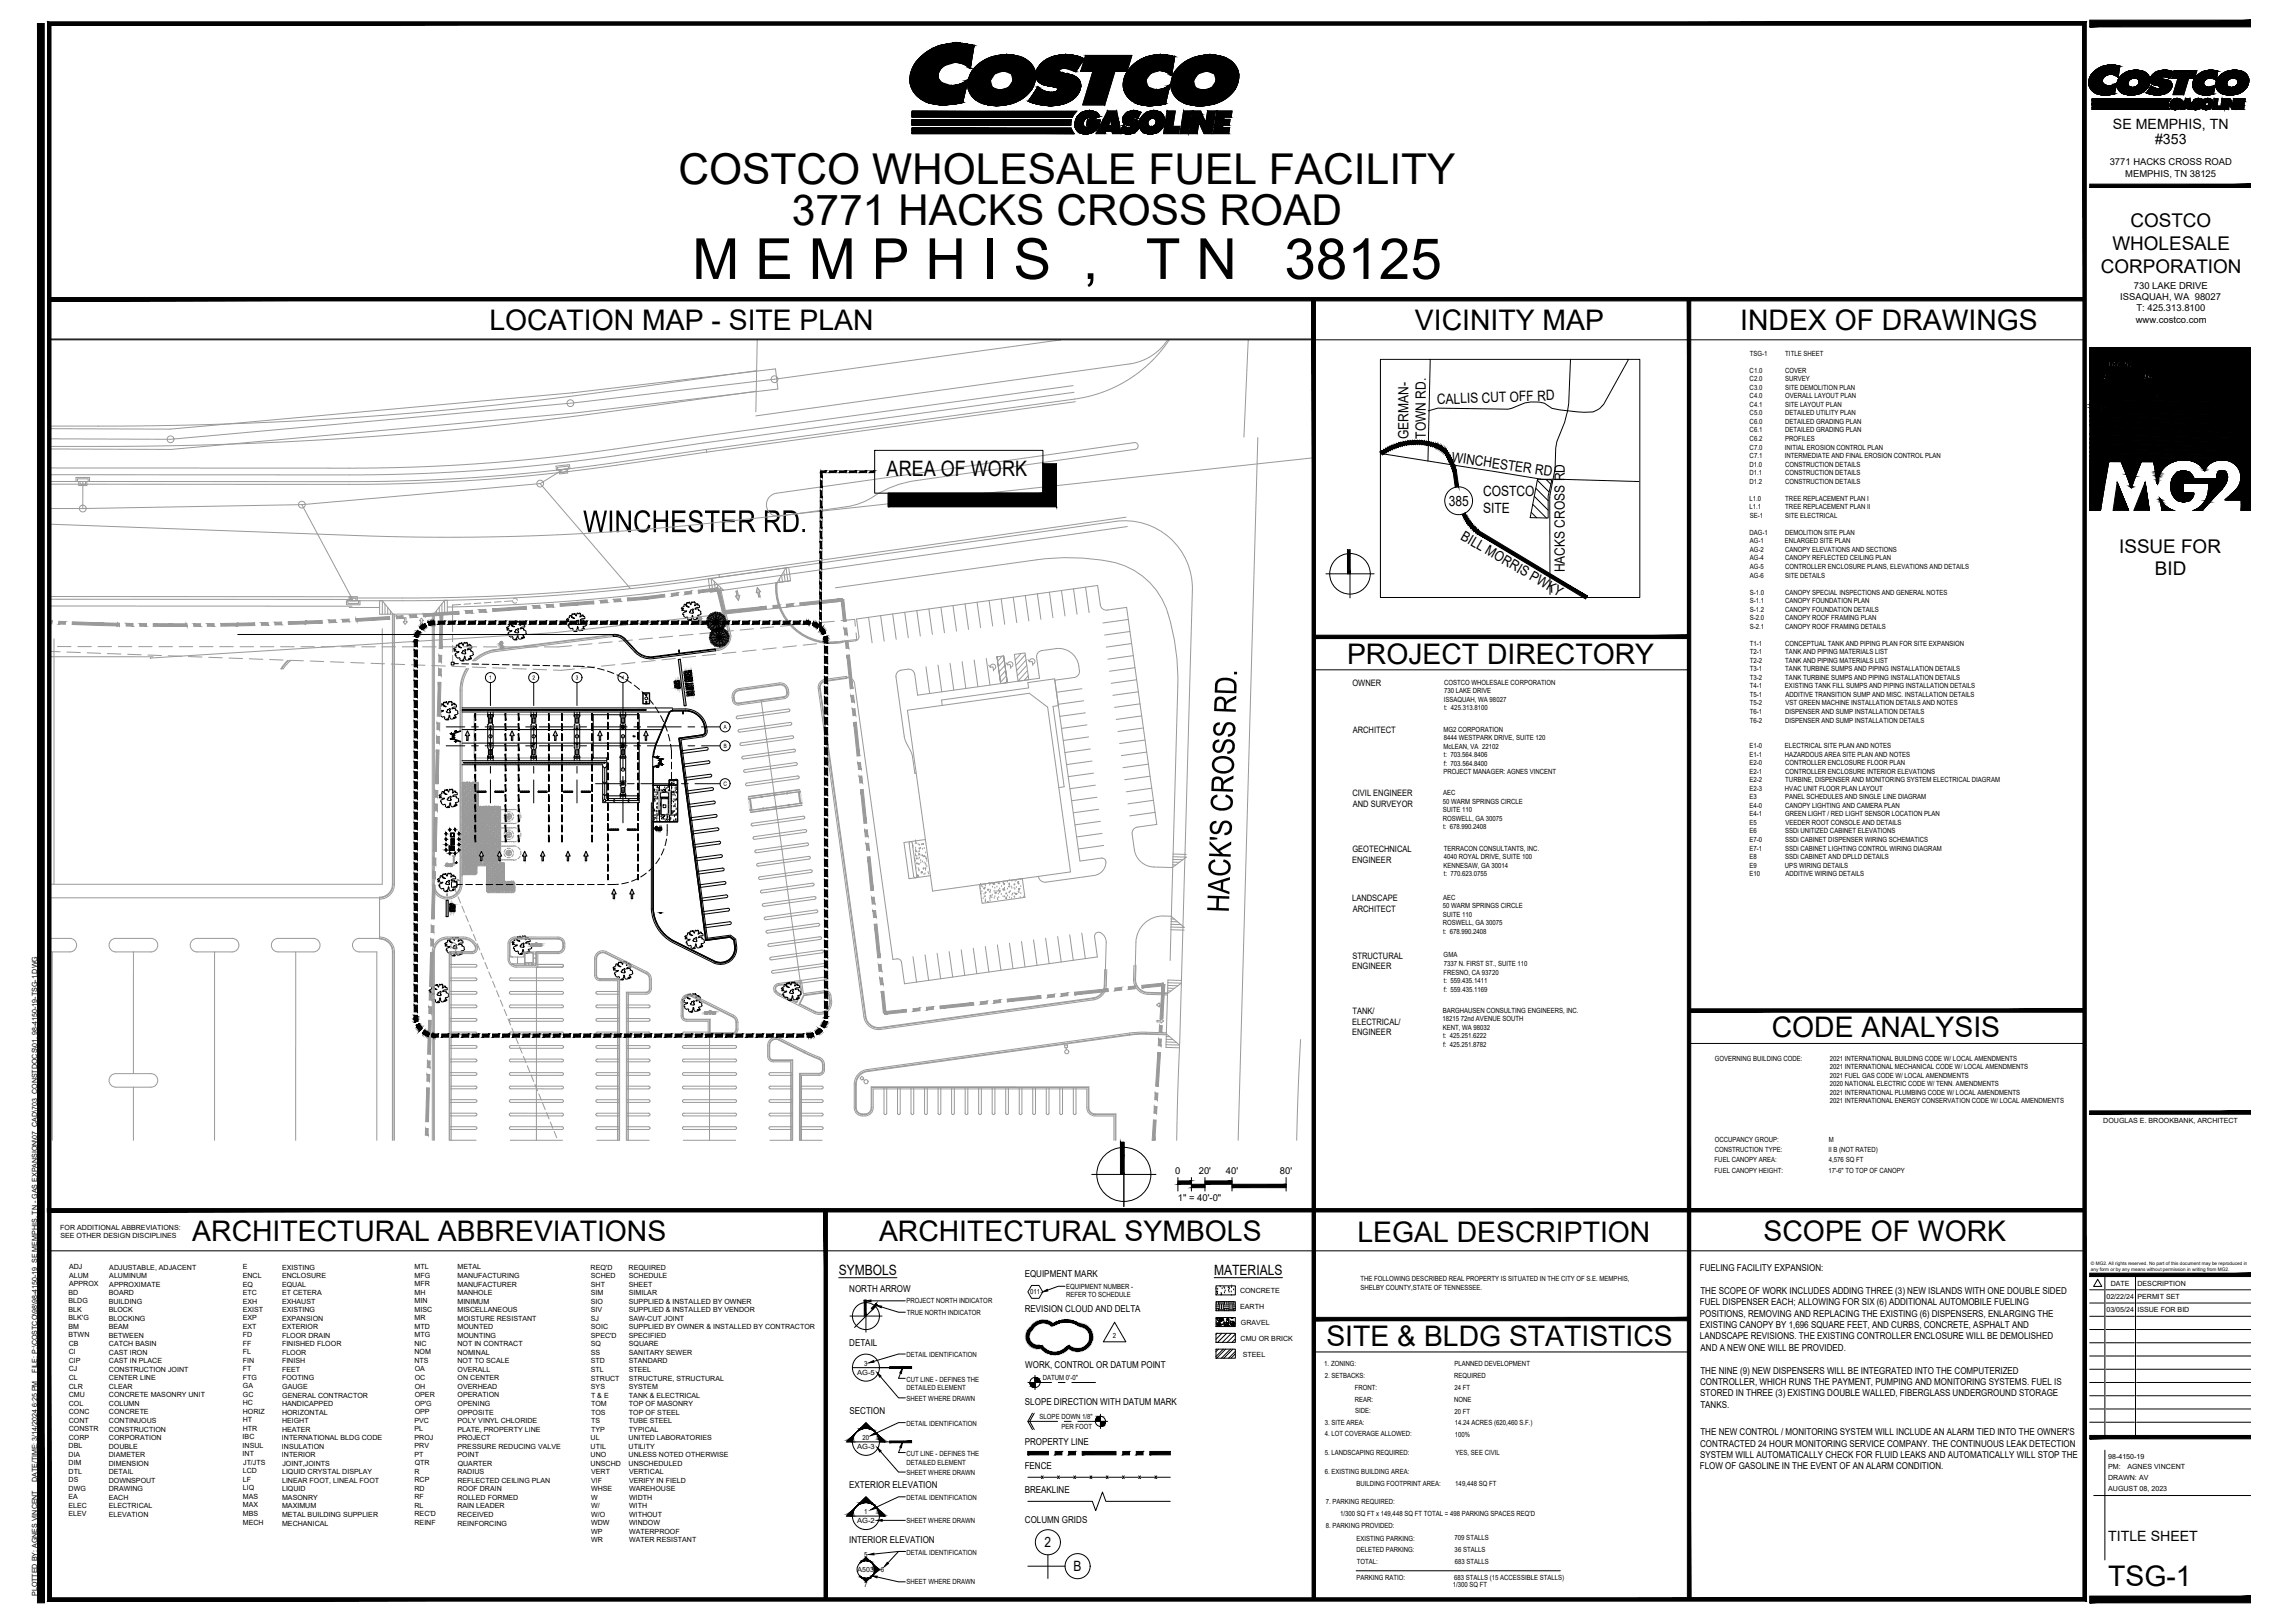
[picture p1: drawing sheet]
<svg xmlns="http://www.w3.org/2000/svg" width="1067mm" height="762mm" viewBox="0 0 1067 762" stroke-linecap="round" stroke-linejoin="round" font-family="sans-serif">
<defs><g id="words">
<g font-size="26.6">
<text x="325" y="131">M E M P H I S ,</text>
<text x="538" y="131">T N</text>
<text x="603" y="131">38125</text>
</g>
<g font-size="20">
<text x="319" y="87">COSTCO WHOLESALE FUEL FACILITY</text>
<text x="372" y="106">3771 HACKS CROSS ROAD</text>
</g>
<g font-size="15.9">
<text x="274" y="250">WINCHESTER RD.</text>
<text x="577" y="429" transform="rotate(-88 577 429)">HACK'S CROSS RD.</text>
</g>
<g font-size="13.3">
<text x="230" y="155">LOCATION MAP - SITE PLAN</text>
<text x="664" y="155">VICINITY MAP</text>
<text x="817" y="155">INDEX OF DRAWINGS</text>
<text x="632" y="312">PROJECT DIRECTORY</text>
<text x="832" y="487">CODE ANALYSIS</text>
<text x="90" y="583">ARCHITECTURAL ABBREVIATIONS</text>
<text x="413" y="583">ARCHITECTURAL SYMBOLS</text>
<text x="637" y="583">LEGAL DESCRIPTION</text>
<text x="828" y="583">SCOPE OF WORK</text>
<text x="623" y="632">SITE &amp; BLDG STATISTICS</text>
<text x="990" y="745">TSG-1</text>
</g>
<text font-size="10" x="416" y="224">AREA OF WORK</text>
<g font-size="8.9">
<text x="1000" y="107">COSTCO</text>
<text x="992" y="117">WHOLESALE</text>
<text x="986" y="128">CORPORATION</text>
<text x="995" y="260">ISSUE FOR</text>
<text x="1012" y="270">BID</text>
</g>
<g font-size="6.7">
<text x="992" y="61">SE MEMPHIS, TN</text>
<text x="1012" y="67">#353</text>
<text x="675" y="190" transform="rotate(-2 675 190)">CALLIS CUT OFF RD</text>
<text x="661" y="206" transform="rotate(-90 661 206)">GERMAN-</text>
<text x="669" y="206" transform="rotate(-90 669 206)">TOWN RD.</text>
<text x="681" y="217" transform="rotate(8 681 217)">WINCHESTER RD</text>
<text x="696" y="233">COSTCO</text>
<text x="680" y="237">385</text>
<text x="696" y="241">SITE</text>
<text x="685" y="253" transform="rotate(30 685 253)">BILL MORRIS PWKY</text>
<text x="735" y="269" transform="rotate(-90 735 269)">HACKS CROSS RD</text>
<text x="394" y="598">SYMBOLS</text>
<text x="570" y="598">MATERIALS</text>
<text x="990" y="724">TITLE SHEET</text>
<text x="490" y="726">2</text>
<text x="504" y="738">B</text>
</g>
<g font-size="4.4">
<text x="991" y="78">3771 HACKS CROSS ROAD</text>
<text x="998" y="83">MEMPHIS, TN 38125</text>
<text x="1002" y="136">730 LAKE DRIVE</text>
<text x="996" y="141">ISSAQUAH, WA 98027</text>
<text x="1003" y="146">T: 425.313.8100</text>
<text x="1003" y="151">www.costco.com</text>
<text x="552" y="551">0</text>
<text x="563" y="551">20'</text>
<text x="576" y="551">40'</text>
<text x="601" y="551">80'</text>
<text x="553" y="564">1&quot; = 40'-0&quot;</text>
<text x="481" y="600">EQUIPMENT MARK</text>
<text x="798" y="597">FUELING FACILITY EXPANSION:</text>
<text x="399" y="606">NORTH ARROW</text>
<text x="798" y="607">THE SCOPE OF WORK INCLUDES ADDING THREE (3) NEW ISLANDS WITH ONE DOUBLE SIDED</text>
<text x="481" y="616">REVISION CLOUD AND DELTA</text>
<text x="798" y="613">FUEL DISPENSER EACH; ALLOWING FOR SIX (6) ADDITIONAL AUTOMOBILE FUELING</text>
<text x="798" y="624">EXISTING CANOPY BY 1,696 SQUARE FEET, AND CURBS, CONCRETE, ASPHALT AND</text>
<text x="798" y="618">POSITIONS, REMOVING AND REPLACING THE EXISTING (6) DISPENSERS, ENLARGING THE</text>
<text x="798" y="629">LANDSCAPE REVISIONS. THE EXISTING CONTROLLER ENCLOSURE WILL BE DEMOLISHED</text>
<text x="399" y="632">DETAIL</text>
<text x="798" y="634">AND A NEW ONE WILL BE PROVIDED.</text>
<text x="481" y="642">WORK, CONTROL OR DATUM POINT</text>
<text x="798" y="645">THE NINE (9) NEW DISPENSERS WILL BE INTEGRATED INTO THE COMPUTERIZED</text>
<text x="798" y="650">CONTROLLER, WHICH RUNS THE PAYMENT, PUMPING AND MONITORING SYSTEMS. FUEL IS</text>
<text x="481" y="660">SLOPE DIRECTION WITH DATUM MARK</text>
<text x="798" y="656">STORED IN THREE (3) EXISTING DOUBLE WALLED, FIBERGLASS UNDERGROUND STORAGE</text>
<text x="399" y="664">SECTION</text>
<text x="798" y="661">TANKS.</text>
<text x="798" y="674">THE NEW CONTROL / MONITORING SYSTEM WILL INCLUDE AN ALARM TIED INTO THE OWNER'S</text>
<text x="481" y="678">PROPERTY LINE</text>
<text x="798" y="679">CONTRACTED 24 HOUR MONITORING SERVICE COMPANY. THE CONTINUOUS LEAK DETECTION</text>
<text x="481" y="690">FENCE</text>
<text x="798" y="690">FLOW OF GASOLINE IN THE EVENT OF AN ALARM CONDITION.</text>
<text x="798" y="685">SYSTEM WILL AUTOMATICALLY CHECK FOR FLUID LEAKS AND AUTOMATICALLY WILL STOP THE</text>
<text x="399" y="699">EXTERIOR ELEVATION</text>
<text x="481" y="701">BREAKLINE</text>
<text x="481" y="715">COLUMN GRIDS</text>
<text x="399" y="724">INTERIOR ELEVATION</text>
</g>
<g font-size="4.2">
<text x="635" y="322">OWNER</text>
<text x="635" y="344">ARCHITECT</text>
<text x="635" y="374">CIVIL ENGINEER</text>
<text x="635" y="379">AND SURVEYOR</text>
<text x="635" y="400">GEOTECHNICAL</text>
<text x="635" y="405">ENGINEER</text>
<text x="635" y="423">LANDSCAPE</text>
<text x="635" y="428">ARCHITECT</text>
<text x="635" y="455">ENGINEER</text>
<text x="635" y="450">STRUCTURAL</text>
<text x="635" y="476">TANK/</text>
<text x="635" y="481">ELECTRICAL/</text>
<text x="635" y="486">ENGINEER</text>
</g>
<g font-size="3.3">
<text x="822" y="167">TSG-1</text>
<text x="838" y="167">TITLE SHEET</text>
<text x="822" y="175">C1.0</text>
<text x="822" y="179">C2.0</text>
<text x="838" y="175">COVER</text>
<text x="838" y="179">SURVEY</text>
<text x="822" y="183">C3.0</text>
<text x="838" y="183">SITE DEMOLITION PLAN</text>
<text x="822" y="187">C4.0</text>
<text x="822" y="191">C4.1</text>
<text x="838" y="187">OVERALL LAYOUT PLAN</text>
<text x="838" y="191">SITE LAYOUT PLAN</text>
<text x="822" y="195">C5.0</text>
<text x="838" y="195">DETAILED UTILITY PLAN</text>
<text x="822" y="199">C6.0</text>
<text x="822" y="203">C6.1</text>
<text x="838" y="199">DETAILED GRADING PLAN</text>
<text x="838" y="203">DETAILED GRADING PLAN</text>
<text x="822" y="207">C6.2</text>
<text x="838" y="207">PROFILES</text>
<text x="822" y="211">C7.0</text>
<text x="822" y="215">C7.1</text>
<text x="838" y="211">INITIAL EROSION CONTROL PLAN</text>
<text x="838" y="215">INTERMEDIATE AND FINAL EROSION CONTROL PLAN</text>
<text x="821" y="219">D1.0</text>
<text x="838" y="219">CONSTRUCTION DETAILS</text>
<text x="821" y="223">D1.1</text>
<text x="821" y="227">D1.2</text>
<text x="838" y="223">CONSTRUCTION DETAILS</text>
<text x="838" y="227">CONSTRUCTION DETAILS</text>
<text x="821" y="235">L1.0</text>
<text x="821" y="239">L1.1</text>
<text x="838" y="235">TREE REPLACEMENT PLAN I</text>
<text x="838" y="239">TREE REPLACEMENT PLAN II</text>
<text x="822" y="243">SE-1</text>
<text x="838" y="243">SITE ELECTRICAL</text>
<text x="821" y="251">DAG-1</text>
<text x="838" y="251">DEMOLITION SITE PLAN</text>
<text x="822" y="255">AG-1</text>
<text x="838" y="255">ENLARGED SITE PLAN</text>
<text x="822" y="259">AG-2</text>
<text x="822" y="263">AG-4</text>
<text x="838" y="259">CANOPY ELEVATIONS AND SECTIONS</text>
<text x="838" y="263">CANOPY REFLECTED CEILING PLAN</text>
<text x="822" y="267">AG-5</text>
<text x="838" y="267">CONTROLLER ENCLOSURE PLANS, ELEVATIONS AND DETAILS</text>
<text x="822" y="271">AG-6</text>
<text x="838" y="271">SITE DETAILS</text>
<text x="822" y="279">S-1.0</text>
<text x="838" y="279">CANOPY SPECIAL INSPECTIONS AND GENERAL NOTES</text>
<text x="822" y="283">S-1.1</text>
<text x="822" y="287">S-1.2</text>
<text x="838" y="283">CANOPY FOUNDATION PLAN</text>
<text x="838" y="287">CANOPY FOUNDATION DETAILS</text>
<text x="822" y="291">S-2.0</text>
<text x="838" y="291">CANOPY ROOF FRAMING PLAN</text>
<text x="822" y="295">S-2.1</text>
<text x="838" y="295">CANOPY ROOF FRAMING DETAILS</text>
<text x="822" y="303">T1-1</text>
<text x="838" y="303">CONCEPTUAL TANK AND PIPING PLAN FOR SITE EXPANSION</text>
<text x="822" y="307">T2-1</text>
<text x="822" y="311">T2-2</text>
<text x="838" y="307">TANK AND PIPING MATERIALS LIST</text>
<text x="838" y="311">TANK AND PIPING MATERIALS LIST</text>
<text x="822" y="315">T3-1</text>
<text x="838" y="315">TANK TURBINE SUMPS AND PIPING INSTALLATION DETAILS</text>
<text x="678" y="322">COSTCO WHOLESALE CORPORATION</text>
<text x="822" y="319">T3-2</text>
<text x="822" y="323">T4-1</text>
<text x="838" y="323">EXISTING TANK FILL SUMPS AND PIPING INSTALLATION DETAILS</text>
<text x="838" y="319">TANK TURBINE SUMPS AND PIPING INSTALLATION DETAILS</text>
<text x="678" y="330">ISSAQUAH, WA 98027</text>
<text x="678" y="326">730 LAKE DRIVE</text>
<text x="822" y="327">T5-1</text>
<text x="838" y="327">ADDITIVE TRANSITION SUMP AND MISC. INSTALLATION DETAILS</text>
<text x="678" y="334">t: 425.313.8100</text>
<text x="822" y="331">T5-2</text>
<text x="822" y="335">T6-1</text>
<text x="838" y="335">DISPENSER AND SUMP INSTALLATION DETAILS</text>
<text x="838" y="331">VST GREEN MACHINE INSTALLATION DETAILS AND NOTES</text>
<text x="822" y="339">T6-2</text>
<text x="838" y="339">DISPENSER AND SUMP INSTALLATION DETAILS</text>
<text x="678" y="344">MG2 CORPORATION</text>
<text x="678" y="348">8444 WESTPARK DRIVE, SUITE 120</text>
<text x="678" y="351">McLEAN, VA 22102</text>
<text x="821" y="351">E1-0</text>
<text x="838" y="351">ELECTRICAL SITE PLAN AND NOTES</text>
<text x="678" y="355">t: 703.564.8406</text>
<text x="678" y="359">f: 703.564.8400</text>
<text x="821" y="355">E1-1</text>
<text x="821" y="359">E2-0</text>
<text x="838" y="355">HAZARDOUS AREA SITE PLAN AND NOTES</text>
<text x="838" y="359">CONTROLLER ENCLOSURE FLOOR PLAN</text>
<text x="678" y="363">PROJECT MANAGER: AGNES VINCENT</text>
<text x="821" y="363">E2-1</text>
<text x="838" y="363">CONTROLLER ENCLOSURE INTERIOR ELEVATIONS</text>
<text x="821" y="367">E2-2</text>
<text x="821" y="371">E2-3</text>
<text x="838" y="371">HVAC UNIT FLOOR PLAN LAYOUT</text>
<text x="838" y="367">TURBINE, DISPENSER AND MONITORING SYSTEM ELECTRICAL DIAGRAM</text>
<text x="678" y="377">50 WARM SPRINGS CIRCLE</text>
<text x="678" y="373">AEC</text>
<text x="821" y="375">E3</text>
<text x="838" y="375">PANEL SCHEDULES AND SINGLE LINE DIAGRAM</text>
<text x="677" y="381">SUITE 110</text>
<text x="821" y="379">E4-0</text>
<text x="821" y="383">E4-1</text>
<text x="838" y="383">GREEN LIGHT / RED LIGHT SENSOR LOCATION PLAN</text>
<text x="838" y="379">CANOPY LIGHTING AND CAMERA PLAN</text>
<text x="677" y="385">ROSWELL, GA 30075</text>
<text x="678" y="389">t: 678.990.2408</text>
<text x="821" y="387">E5</text>
<text x="838" y="387">VEEDER ROOT CONSOLE AND DETAILS</text>
<text x="821" y="391">E6</text>
<text x="821" y="395">E7-0</text>
<text x="838" y="391">SSDi UNITIZED CABINET ELEVATIONS</text>
<text x="838" y="395">SSDi CABINET DISPENSER WIRING SCHEMATICS</text>
<text x="678" y="399">TERRACON CONSULTANTS, INC.</text>
<text x="821" y="399">E7-1</text>
<text x="838" y="399">SSDi CABINET LIGHTING CONTROL WIRING DIAGRAM</text>
<text x="678" y="408">KENNESAW, GA 30014</text>
<text x="678" y="404">4040 ROYAL DRIVE, SUITE 100</text>
<text x="821" y="403">E8</text>
<text x="821" y="407">E9</text>
<text x="838" y="407">UPS WIRING DETAILS</text>
<text x="838" y="403">SSDi CABINET AND DPLLD DETAILS</text>
<text x="678" y="411">t: 770.623.0755</text>
<text x="821" y="411">E10</text>
<text x="838" y="411">ADDITIVE WIRING DETAILS</text>
<text x="678" y="422">AEC</text>
<text x="677" y="430">SUITE 110</text>
<text x="678" y="426">50 WARM SPRINGS CIRCLE</text>
<text x="677" y="434">ROSWELL, GA 30075</text>
<text x="678" y="438">t: 678.990.2408</text>
<text x="678" y="450">GMA</text>
<text x="678" y="454">7337 N. FIRST ST., SUITE 110</text>
<text x="678" y="458">FRESNO, CA 93720</text>
<text x="678" y="462">t: 559.435.1411</text>
<text x="678" y="466">f: 559.435.1169</text>
<text x="677" y="479">18215 72nd AVENUE SOUTH</text>
<text x="677" y="475">BARGHAUSEN CONSULTING ENGINEERS, INC.</text>
<text x="677" y="483">KENT, WA 98032</text>
<text x="678" y="487">t: 425.251.6222</text>
<text x="678" y="491">f: 425.251.8782</text>
<text x="805" y="498">GOVERNING BUILDING CODE:</text>
<text x="859" y="498">2021 INTERNATIONAL BUILDING CODE W/ LOCAL AMENDMENTS</text>
<text x="859" y="502">2021 INTERNATIONAL MECHANICAL CODE W/ LOCAL AMENDMENTS</text>
<text x="859" y="506">2021 FUEL GAS CODE W/ LOCAL AMENDMENTS</text>
<text x="859" y="510">2020 NATIONAL ELECTRIC CODE W/ TENN. AMENDMENTS</text>
<text x="859" y="514">2021 INTERNATIONAL PLUMBING CODE W/ LOCAL AMENDMENTS</text>
<text x="859" y="518">2021 INTERNATIONAL ENERGY CONSERVATION CODE W/ LOCAL AMENDMENTS</text>
<text x="988" y="527">DOUGLAS E. BROOKBANK, ARCHITECT</text>
<text x="805" y="536">OCCUPANCY GROUP:</text>
<text x="859" y="536">M</text>
<text x="805" y="546">FUEL CANOPY AREA:</text>
<text x="805" y="541">CONSTRUCTION TYPE:</text>
<text x="859" y="541">II B (NOT RATED)</text>
<text x="859" y="546">4,576 SQ FT</text>
<text x="805" y="551">FUEL CANOPY HEIGHT:</text>
<text x="858" y="551">17'-6&quot; TO TOP OF CANOPY</text>
<text x="28" y="577">FOR ADDITIONAL ABBREVIATIONS:</text>
<text x="28" y="581">SEE OTHER DESIGN DISCIPLINES</text>
<text x="32" y="596">ADJ</text>
<text x="32" y="600">ALUM</text>
<text x="51" y="596">ADJUSTABLE, ADJACENT</text>
<text x="114" y="596">E</text>
<text x="132" y="596">EXISTING</text>
<text x="195" y="596">MTL</text>
<text x="215" y="596">METAL</text>
<text x="277" y="596">REQ'D</text>
<text x="295" y="596">REQUIRED</text>
<text x="32" y="604">APPROX</text>
<text x="51" y="600">ALUMINUM</text>
<text x="51" y="604">APPROXIMATE</text>
<text x="114" y="600">ENCL</text>
<text x="114" y="604">EQ</text>
<text x="132" y="600">ENCLOSURE</text>
<text x="132" y="604">EQUAL</text>
<text x="195" y="600">MFG</text>
<text x="195" y="604">MFR</text>
<text x="215" y="600">MANUFACTURING</text>
<text x="215" y="604">MANUFACTURER</text>
<text x="277" y="600">SCHED</text>
<text x="277" y="604">SHT</text>
<text x="295" y="600">SCHEDULE</text>
<text x="295" y="604">SHEET</text>
<text x="501" y="605">EQUIPMENT NUMBER -</text>
<text x="639" y="606">SHELBY COUNTY,STATE OF TENNESSEE.</text>
<text x="639" y="602">THE FOLLOWING DESCRIBED REAL PROPERTY IS SITUATED IN THE CITY OF S.E. MEMPHIS,</text>
<text x="991" y="604">DATE</text>
<text x="1004" y="604">DESCRIPTION</text>
<text x="32" y="608">BD</text>
<text x="32" y="612">BLDG</text>
<text x="51" y="608">BOARD</text>
<text x="114" y="608">ETC</text>
<text x="114" y="612">EXH</text>
<text x="132" y="608">ET CETERA</text>
<text x="195" y="608">MH</text>
<text x="195" y="612">MIN</text>
<text x="215" y="608">MANHOLE</text>
<text x="215" y="612">MINIMUM</text>
<text x="277" y="608">SIM</text>
<text x="295" y="608">SIMILAR</text>
<text x="426" y="612">PROJECT NORTH INDICATOR</text>
<text x="484" y="608">011</text>
<text x="501" y="609">REFER TO SCHEDULE</text>
<text x="582" y="607">CONCRETE</text>
<text x="989" y="610">02/22/24</text>
<text x="1004" y="610">PERMIT SET</text>
<text x="32" y="616">BLK</text>
<text x="51" y="612">BUILDING</text>
<text x="51" y="616">BLOCK</text>
<text x="114" y="616">EXIST</text>
<text x="132" y="612">EXHAUST</text>
<text x="132" y="616">EXISTING</text>
<text x="195" y="616">MISC</text>
<text x="215" y="616">MISCELLANEOUS</text>
<text x="277" y="612">SIO</text>
<text x="277" y="616">SIV</text>
<text x="295" y="612">SUPPLIED &amp; INSTALLED BY OWNER</text>
<text x="295" y="616">SUPPLIED &amp; INSTALLED BY VENDOR</text>
<text x="426" y="617">TRUE NORTH INDICATOR</text>
<text x="582" y="615">EARTH</text>
<text x="989" y="616">03/05/24</text>
<text x="1004" y="616">ISSUE FOR BID</text>
<text x="32" y="620">BLK'G</text>
<text x="32" y="624">BM</text>
<text x="51" y="620">BLOCKING</text>
<text x="114" y="620">EXP</text>
<text x="114" y="624">EXT</text>
<text x="132" y="620">EXPANSION</text>
<text x="195" y="620">MR</text>
<text x="195" y="624">MTD</text>
<text x="215" y="620">MOISTURE RESISTANT</text>
<text x="277" y="620">SJ</text>
<text x="295" y="620">SAW-CUT JOINT</text>
<text x="583" y="622">GRAVEL</text>
<text x="32" y="628">BTWN</text>
<text x="51" y="624">BEAM</text>
<text x="51" y="628">BETWEEN</text>
<text x="114" y="628">FD</text>
<text x="132" y="628">FLOOR DRAIN</text>
<text x="132" y="624">EXTERIOR</text>
<text x="195" y="628">MTG</text>
<text x="215" y="624">MOUNTED</text>
<text x="215" y="628">MOUNTING</text>
<text x="277" y="624">SOIC</text>
<text x="277" y="628">SPEC'D</text>
<text x="295" y="624">SUPPLIED BY OWNER &amp; INSTALLED BY CONTRACTOR</text>
<text x="295" y="628">SPECIFIED</text>
<text x="523" y="628">2</text>
<text x="583" y="630">CMU OR BRICK</text>
<text x="32" y="632">CB</text>
<text x="32" y="636">CI</text>
<text x="51" y="632">CATCH BASIN</text>
<text x="114" y="632">FF</text>
<text x="114" y="636">FL</text>
<text x="132" y="632">FINISHED FLOOR</text>
<text x="195" y="632">NIC</text>
<text x="195" y="636">NOM</text>
<text x="215" y="632">NOT IN CONTRACT</text>
<text x="277" y="632">SQ</text>
<text x="295" y="632">SQUARE</text>
<text x="32" y="640">CIP</text>
<text x="51" y="636">CAST IRON</text>
<text x="51" y="640">CAST IN PLACE</text>
<text x="114" y="640">FIN</text>
<text x="132" y="636">FLOOR</text>
<text x="132" y="640">FINISH</text>
<text x="195" y="640">NTS</text>
<text x="215" y="636">NOMINAL</text>
<text x="215" y="640">NOT TO SCALE</text>
<text x="277" y="636">SS</text>
<text x="277" y="640">STD</text>
<text x="295" y="636">SANITARY SEWER</text>
<text x="295" y="640">STANDARD</text>
<text x="406" y="641">3</text>
<text x="426" y="637">DETAIL IDENTIFICATION</text>
<text x="584" y="637">STEEL</text>
<text x="622" y="641">1. ZONING:</text>
<text x="683" y="641">PLANNED DEVELOPMENT</text>
<text x="17" y="645" transform="rotate(-90 17 645)">FILE: P:\COSTCO\98\98-4150-19_SE MEMPHIS, TN - GAS EXPANSION\07_CAD\703_CONSTDOCS\01. 98-4150-19-TSG-1.DWG</text>
<text x="32" y="644">CJ</text>
<text x="32" y="648">CL</text>
<text x="51" y="644">CONSTRUCTION JOINT</text>
<text x="114" y="644">FT</text>
<text x="114" y="648">FTG</text>
<text x="132" y="644">FEET</text>
<text x="195" y="644">OA</text>
<text x="195" y="648">OC</text>
<text x="215" y="644">OVERALL</text>
<text x="277" y="644">STL</text>
<text x="295" y="644">STEEL</text>
<text x="402" y="645">AG-5</text>
<text x="490" y="648">DATUM 0'-0&quot;</text>
<text x="622" y="647">2. SETBACKS:</text>
<text x="683" y="647">REQUIRED</text>
<text x="32" y="652">CLR</text>
<text x="51" y="648">CENTER LINE</text>
<text x="51" y="652">CLEAR</text>
<text x="114" y="652">GA</text>
<text x="132" y="648">FOOTING</text>
<text x="133" y="652">GAUGE</text>
<text x="195" y="652">OH</text>
<text x="215" y="648">ON CENTER</text>
<text x="215" y="652">OVERHEAD</text>
<text x="277" y="648">STRUCT</text>
<text x="277" y="652">SYS</text>
<text x="295" y="648">STRUCTURE, STRUCTURAL</text>
<text x="295" y="652">SYSTEM</text>
<text x="426" y="653">DETAILED ELEMENT</text>
<text x="426" y="649">CUT LINE - DEFINES THE</text>
<text x="636" y="652">FRONT:</text>
<text x="683" y="653">24 FT</text>
<text x="32" y="656">CMU</text>
<text x="32" y="660">COL</text>
<text x="51" y="656">CONCRETE MASONRY UNIT</text>
<text x="114" y="660">HC</text>
<text x="114" y="656">GC</text>
<text x="133" y="656">GENERAL CONTRACTOR</text>
<text x="195" y="656">OPER</text>
<text x="195" y="660">OP'G</text>
<text x="215" y="656">OPERATION</text>
<text x="278" y="656">T &amp; E</text>
<text x="295" y="656">TANK &amp; ELECTRICAL</text>
<text x="426" y="658">SHEET WHERE DRAWN</text>
<text x="636" y="658">REAR:</text>
<text x="683" y="658">NONE</text>
<text x="32" y="664">CONC</text>
<text x="51" y="660">COLUMN</text>
<text x="51" y="664">CONCRETE</text>
<text x="114" y="664">HORIZ</text>
<text x="132" y="660">HANDICAPPED</text>
<text x="132" y="664">HORIZONTAL</text>
<text x="195" y="664">OPP</text>
<text x="215" y="660">OPENING</text>
<text x="215" y="664">OPPOSITE</text>
<text x="278" y="660">TOM</text>
<text x="278" y="664">TOS</text>
<text x="295" y="660">TOP OF MASONRY</text>
<text x="295" y="664">TOP OF STEEL</text>
<text x="636" y="664">SIDE:</text>
<text x="683" y="664">20 FT</text>
<text x="32" y="668">CONT</text>
<text x="32" y="672">CONSTR</text>
<text x="51" y="668">CONTINUOUS</text>
<text x="114" y="668">HT</text>
<text x="114" y="672">HTR</text>
<text x="132" y="668">HEIGHT</text>
<text x="195" y="668">PVC</text>
<text x="195" y="672">PL</text>
<text x="215" y="668">POLY VINYL CHLORIDE</text>
<text x="278" y="668">TS</text>
<text x="295" y="668">TUBE STEEL</text>
<text x="426" y="670">DETAIL IDENTIFICATION</text>
<text x="488" y="666">SLOPE DOWN 1/8&quot;</text>
<text x="498" y="671">PER FOOT</text>
<text x="622" y="669">3. SITE AREA:</text>
<text x="683" y="669">14.24 ACRES (620,460 S.F.)</text>
<text x="32" y="676">CORP</text>
<text x="51" y="672">CONSTRUCTION</text>
<text x="51" y="676">CORPORATION</text>
<text x="114" y="676">IBC</text>
<text x="132" y="676">INTERNATIONAL BLDG CODE</text>
<text x="132" y="672">HEATER</text>
<text x="195" y="676">PROJ</text>
<text x="215" y="672">PLATE, PROPERTY LINE</text>
<text x="215" y="676">PROJECT</text>
<text x="277" y="676">UL</text>
<text x="278" y="672">TYP</text>
<text x="295" y="676">UNITED LABORATORIES</text>
<text x="295" y="672">TYPICAL</text>
<text x="405" y="676">20</text>
<text x="622" y="674">4. LOT COVERAGE ALLOWED:</text>
<text x="683" y="675">100%</text>
<text x="32" y="680">DBL</text>
<text x="32" y="684">DIA</text>
<text x="51" y="680">DOUBLE</text>
<text x="114" y="680">INSUL</text>
<text x="114" y="684">INT</text>
<text x="132" y="680">INSULATION</text>
<text x="195" y="680">PRV</text>
<text x="195" y="684">PT</text>
<text x="215" y="680">PRESSURE REDUCING VALVE</text>
<text x="277" y="680">UTIL</text>
<text x="295" y="680">UTILITY</text>
<text x="402" y="680">AG-3</text>
<text x="426" y="684">CUT LINE - DEFINES THE</text>
<text x="622" y="683">5. LANDSCAPING REQUIRED:</text>
<text x="683" y="683">YES, SEE CIVIL</text>
<text x="32" y="688">DIM</text>
<text x="51" y="684">DIAMETER</text>
<text x="51" y="688">DIMENSION</text>
<text x="114" y="688">JT/JTS</text>
<text x="132" y="684">INTERIOR</text>
<text x="133" y="688">JOINT,JOINTS</text>
<text x="195" y="688">QTR</text>
<text x="215" y="684">POINT</text>
<text x="215" y="688">QUARTER</text>
<text x="277" y="684">UNO</text>
<text x="277" y="688">UNSCHD</text>
<text x="295" y="684">UNLESS NOTED OTHERWISE</text>
<text x="295" y="688">UNSCHEDULED</text>
<text x="426" y="688">DETAILED ELEMENT</text>
<text x="990" y="690">PM:</text>
<text x="990" y="685">98-4150-19</text>
<text x="999" y="690">AGNES VINCENT</text>
<text x="17" y="696" transform="rotate(-90 17 696)">DATE/TIME: 3/14/2024 6:25 PM</text>
<text x="32" y="692">DTL</text>
<text x="32" y="696">DS</text>
<text x="51" y="692">DETAIL</text>
<text x="114" y="692">LCD</text>
<text x="114" y="696">LF</text>
<text x="132" y="692">LIQUID CRYSTAL DISPLAY</text>
<text x="195" y="692">R</text>
<text x="195" y="696">RCP</text>
<text x="215" y="692">RADIUS</text>
<text x="278" y="692">VERT</text>
<text x="295" y="692">VERTICAL</text>
<text x="426" y="692">SHEET WHERE DRAWN</text>
<text x="622" y="692">6. EXISTING BUILDING AREA:</text>
<text x="990" y="695">DRAWN: AV</text>
<text x="32" y="700">DWG</text>
<text x="51" y="696">DOWNSPOUT</text>
<text x="51" y="700">DRAWING</text>
<text x="114" y="700">LIQ</text>
<text x="132" y="696">LINEAR FOOT, LINEAL FOOT</text>
<text x="132" y="700">LIQUID</text>
<text x="195" y="700">RD</text>
<text x="215" y="696">REFLECTED CEILING PLAN</text>
<text x="215" y="700">ROOF DRAIN</text>
<text x="278" y="700">WHSE</text>
<text x="278" y="696">VIF</text>
<text x="295" y="700">WAREHOUSE</text>
<text x="295" y="696">VERIFY IN FIELD</text>
<text x="637" y="698">BUILDING FOOTPRINT AREA:</text>
<text x="683" y="698">149,448 SQ FT</text>
<text x="990" y="700">AUGUST 08, 2023</text>
<text x="32" y="704">EA</text>
<text x="32" y="708">ELEC</text>
<text x="51" y="704">EACH</text>
<text x="114" y="704">MAS</text>
<text x="114" y="708">MAX</text>
<text x="132" y="704">MASONRY</text>
<text x="195" y="704">RF</text>
<text x="195" y="708">RL</text>
<text x="215" y="704">ROLLED FORMED</text>
<text x="278" y="704">W</text>
<text x="295" y="704">WIDTH</text>
<text x="426" y="704">DETAIL IDENTIFICATION</text>
<text x="623" y="706">7. PARKING REQUIRED:</text>
<text x="32" y="712">ELEV</text>
<text x="51" y="708">ELECTRICAL</text>
<text x="51" y="712">ELEVATION</text>
<text x="114" y="712">MBS</text>
<text x="132" y="708">MAXIMUM</text>
<text x="132" y="712">METAL BUILDING SUPPLIER</text>
<text x="195" y="712">REC'D</text>
<text x="215" y="708">RAIN LEADER</text>
<text x="215" y="712">RECEIVED</text>
<text x="278" y="708">W/</text>
<text x="278" y="712">W/O</text>
<text x="295" y="708">WITH</text>
<text x="295" y="712">WITHOUT</text>
<text x="406" y="711">1</text>
<text x="629" y="712">1/300 SQ FT x 149,448 SQ FT TOTAL = 498 PARKING SPACES REQ'D</text>
<text x="114" y="716">MECH</text>
<text x="132" y="716">MECHANICAL</text>
<text x="195" y="716">REINF</text>
<text x="215" y="716">REINFORCING</text>
<text x="278" y="716">WDW</text>
<text x="295" y="716">WINDOW</text>
<text x="402" y="715">AG-2</text>
<text x="426" y="715">SHEET WHERE DRAWN</text>
<text x="623" y="717">8. PARKING PROVIDED:</text>
<text x="278" y="720">WP</text>
<text x="278" y="724">WR</text>
<text x="295" y="720">WATERPROOF</text>
<text x="295" y="724">WATER RESISTANT</text>
<text x="637" y="723">EXISTING PARKING:</text>
<text x="683" y="723">709 STALLS</text>
<text x="406" y="731">5</text>
<text x="426" y="730">DETAIL IDENTIFICATION</text>
<text x="637" y="729">DELETED PARKING:</text>
<text x="683" y="729">36 STALLS</text>
<text x="637" y="734">TOTAL:</text>
<text x="683" y="734">683 STALLS</text>
<text x="403" y="738">A503</text>
<text x="414" y="738">6</text>
<text x="426" y="744">SHEET WHERE DRAWN</text>
<text x="637" y="742">PARKING RATIO:</text>
<text x="683" y="742">683 STALLS (15 ACCESSIBLE STALLS)</text>
<text x="17" y="749" transform="rotate(-90 17 749)">PLOTTED BY: AGNES VINCENT</text>
<text x="406" y="745">7</text>
<text x="682" y="745">1/300 SQ FT</text>
</g>
<g font-size="3">
<text x="230" y="319">1</text>
<text x="250" y="319">2</text>
<text x="270" y="319">3</text>
<text x="292" y="319">4</text>
<text x="340" y="342">A</text>
<text x="340" y="351">B</text>
<text x="340" y="369">C</text>
</g>
<g font-size="2.2">
<text x="982" y="597">any form or by any means without permission in writing from MG2.</text>
<text x="982" y="594">© MG2. All rights reserved. No part of this document may be reproduced in</text>
</g>
<g font-size="1" fill="#999">
<text x="351" y="375" transform="rotate(82 351 375)">C AU TIO N</text>
<text x="377" y="377" transform="rotate(-98 377 377)">C AU TIO N</text>
</g>
</g></defs>
<!-- layer: 98-4150-19_X1G|A-SITE-DRAIN -->
<path d="M218 358h66z" fill="none" stroke="#000" stroke-width=".47"/>
<!-- layer: X1|AX-ROOF-OTLINE -->
<path d="M223 356h56" fill="none" stroke="#999" stroke-width=".47"/>
<!-- layer: X1|AX-SITE-EQPM -->
<path d="M230 342h1zM230 342h1z" fill="#999" stroke="#999" stroke-width=".47"/>
<!-- layer: X1|AX-SITE-CONCRETE -->
<g fill="#999">
<circle cx="217" cy="368" r=".2"/>
<circle cx="217" cy="372" r=".2"/>
<circle cx="217" cy="371" r=".2"/>
<circle cx="217" cy="370" r=".2"/>
<circle cx="217" cy="369" r=".2"/>
<circle cx="218" cy="369" r=".2"/>
<circle cx="218" cy="368" r=".2"/>
<circle cx="217" cy="376" r=".2"/>
<circle cx="217" cy="375" r=".2"/>
<circle cx="217" cy="374" r=".2"/>
<circle cx="217" cy="373" r=".2"/>
<circle cx="218" cy="372" r=".2"/>
<circle cx="218" cy="371" r=".2"/>
<circle cx="218" cy="370" r=".2"/>
<circle cx="217" cy="380" r=".2"/>
<circle cx="217" cy="379" r=".2"/>
<circle cx="217" cy="378" r=".2"/>
<circle cx="217" cy="377" r=".2"/>
<circle cx="218" cy="376" r=".2"/>
<circle cx="218" cy="375" r=".2"/>
<circle cx="218" cy="374" r=".2"/>
<circle cx="218" cy="373" r=".2"/>
<circle cx="219" cy="370" r=".2"/>
<circle cx="219" cy="369" r=".2"/>
<circle cx="219" cy="368" r=".2"/>
<circle cx="217" cy="384" r=".2"/>
<circle cx="217" cy="383" r=".2"/>
<circle cx="217" cy="382" r=".2"/>
<circle cx="217" cy="381" r=".2"/>
<circle cx="218" cy="380" r=".2"/>
<circle cx="218" cy="379" r=".2"/>
<circle cx="218" cy="378" r=".2"/>
<circle cx="218" cy="377" r=".2"/>
<circle cx="219" cy="374" r=".2"/>
<circle cx="219" cy="373" r=".2"/>
<circle cx="219" cy="372" r=".2"/>
<circle cx="219" cy="371" r=".2"/>
<circle cx="220" cy="369" r=".2"/>
<circle cx="220" cy="368" r=".2"/>
<circle cx="217" cy="388" r=".2"/>
<circle cx="217" cy="387" r=".2"/>
<circle cx="217" cy="386" r=".2"/>
<circle cx="217" cy="385" r=".2"/>
<circle cx="218" cy="384" r=".2"/>
<circle cx="218" cy="383" r=".2"/>
<circle cx="218" cy="382" r=".2"/>
<circle cx="218" cy="381" r=".2"/>
<circle cx="219" cy="378" r=".2"/>
<circle cx="219" cy="377" r=".2"/>
<circle cx="219" cy="376" r=".2"/>
<circle cx="219" cy="375" r=".2"/>
<circle cx="220" cy="373" r=".2"/>
<circle cx="220" cy="372" r=".2"/>
<circle cx="220" cy="371" r=".2"/>
<circle cx="220" cy="370" r=".2"/>
<circle cx="217" cy="392" r=".2"/>
<circle cx="217" cy="391" r=".2"/>
<circle cx="217" cy="390" r=".2"/>
<circle cx="217" cy="389" r=".2"/>
<circle cx="218" cy="388" r=".2"/>
<circle cx="218" cy="387" r=".2"/>
<circle cx="218" cy="386" r=".2"/>
<circle cx="218" cy="385" r=".2"/>
<circle cx="219" cy="382" r=".2"/>
<circle cx="219" cy="381" r=".2"/>
<circle cx="219" cy="380" r=".2"/>
<circle cx="219" cy="379" r=".2"/>
<circle cx="220" cy="377" r=".2"/>
<circle cx="220" cy="376" r=".2"/>
<circle cx="220" cy="375" r=".2"/>
<circle cx="220" cy="374" r=".2"/>
<circle cx="221" cy="371" r=".2"/>
<circle cx="221" cy="370" r=".2"/>
<circle cx="221" cy="369" r=".2"/>
<circle cx="221" cy="368" r=".2"/>
<circle cx="217" cy="396" r=".2"/>
<circle cx="217" cy="395" r=".2"/>
<circle cx="217" cy="394" r=".2"/>
<circle cx="217" cy="393" r=".2"/>
<circle cx="218" cy="392" r=".2"/>
<circle cx="218" cy="391" r=".2"/>
<circle cx="218" cy="390" r=".2"/>
<circle cx="218" cy="389" r=".2"/>
<circle cx="219" cy="386" r=".2"/>
<circle cx="219" cy="385" r=".2"/>
<circle cx="219" cy="384" r=".2"/>
<circle cx="219" cy="383" r=".2"/>
<circle cx="220" cy="381" r=".2"/>
<circle cx="220" cy="380" r=".2"/>
<circle cx="220" cy="379" r=".2"/>
<circle cx="220" cy="378" r=".2"/>
<circle cx="221" cy="375" r=".2"/>
<circle cx="221" cy="374" r=".2"/>
<circle cx="221" cy="373" r=".2"/>
<circle cx="221" cy="372" r=".2"/>
<circle cx="222" cy="369" r=".2"/>
<circle cx="222" cy="368" r=".2"/>
<circle cx="217" cy="400" r=".2"/>
<circle cx="217" cy="399" r=".2"/>
<circle cx="217" cy="398" r=".2"/>
<circle cx="217" cy="397" r=".2"/>
<circle cx="218" cy="396" r=".2"/>
<circle cx="218" cy="395" r=".2"/>
<circle cx="218" cy="394" r=".2"/>
<circle cx="218" cy="393" r=".2"/>
<circle cx="219" cy="391" r=".2"/>
<circle cx="219" cy="390" r=".2"/>
<circle cx="219" cy="389" r=".2"/>
<circle cx="219" cy="388" r=".2"/>
<circle cx="219" cy="387" r=".2"/>
<circle cx="220" cy="385" r=".2"/>
<circle cx="220" cy="384" r=".2"/>
<circle cx="220" cy="383" r=".2"/>
<circle cx="220" cy="382" r=".2"/>
<circle cx="221" cy="379" r=".2"/>
<circle cx="221" cy="378" r=".2"/>
<circle cx="221" cy="377" r=".2"/>
<circle cx="221" cy="376" r=".2"/>
<circle cx="222" cy="373" r=".2"/>
<circle cx="222" cy="372" r=".2"/>
<circle cx="222" cy="371" r=".2"/>
<circle cx="222" cy="370" r=".2"/>
<circle cx="217" cy="404" r=".2"/>
<circle cx="217" cy="403" r=".2"/>
<circle cx="217" cy="402" r=".2"/>
<circle cx="217" cy="401" r=".2"/>
<circle cx="218" cy="400" r=".2"/>
<circle cx="218" cy="399" r=".2"/>
<circle cx="218" cy="398" r=".2"/>
<circle cx="218" cy="397" r=".2"/>
<circle cx="219" cy="395" r=".2"/>
<circle cx="219" cy="394" r=".2"/>
<circle cx="219" cy="393" r=".2"/>
<circle cx="219" cy="392" r=".2"/>
<circle cx="220" cy="389" r=".2"/>
<circle cx="220" cy="388" r=".2"/>
<circle cx="220" cy="387" r=".2"/>
<circle cx="220" cy="386" r=".2"/>
<circle cx="221" cy="383" r=".2"/>
<circle cx="221" cy="382" r=".2"/>
<circle cx="221" cy="381" r=".2"/>
<circle cx="221" cy="380" r=".2"/>
<circle cx="222" cy="377" r=".2"/>
<circle cx="222" cy="376" r=".2"/>
<circle cx="222" cy="375" r=".2"/>
<circle cx="222" cy="374" r=".2"/>
<circle cx="223" cy="371" r=".2"/>
<circle cx="223" cy="370" r=".2"/>
<circle cx="223" cy="369" r=".2"/>
<circle cx="223" cy="368" r=".2"/>
<circle cx="217" cy="407" r=".2"/>
<circle cx="217" cy="406" r=".2"/>
<circle cx="217" cy="405" r=".2"/>
<circle cx="218" cy="404" r=".2"/>
<circle cx="218" cy="403" r=".2"/>
<circle cx="218" cy="402" r=".2"/>
<circle cx="218" cy="401" r=".2"/>
<circle cx="219" cy="399" r=".2"/>
<circle cx="219" cy="398" r=".2"/>
<circle cx="219" cy="397" r=".2"/>
<circle cx="219" cy="396" r=".2"/>
<circle cx="220" cy="393" r=".2"/>
<circle cx="220" cy="392" r=".2"/>
<circle cx="220" cy="391" r=".2"/>
<circle cx="220" cy="390" r=".2"/>
<circle cx="221" cy="387" r=".2"/>
<circle cx="221" cy="386" r=".2"/>
<circle cx="221" cy="385" r=".2"/>
<circle cx="221" cy="384" r=".2"/>
<circle cx="222" cy="381" r=".2"/>
<circle cx="222" cy="380" r=".2"/>
<circle cx="222" cy="379" r=".2"/>
<circle cx="222" cy="378" r=".2"/>
<circle cx="223" cy="375" r=".2"/>
<circle cx="223" cy="374" r=".2"/>
<circle cx="223" cy="373" r=".2"/>
<circle cx="223" cy="372" r=".2"/>
<circle cx="224" cy="369" r=".2"/>
<circle cx="224" cy="368" r=".2"/>
<circle cx="217" cy="410" r=".2"/>
<circle cx="217" cy="409" r=".2"/>
<circle cx="218" cy="409" r=".2"/>
<circle cx="218" cy="408" r=".2"/>
<circle cx="218" cy="407" r=".2"/>
<circle cx="218" cy="406" r=".2"/>
<circle cx="218" cy="405" r=".2"/>
<circle cx="219" cy="403" r=".2"/>
<circle cx="219" cy="402" r=".2"/>
<circle cx="219" cy="401" r=".2"/>
<circle cx="219" cy="400" r=".2"/>
<circle cx="220" cy="397" r=".2"/>
<circle cx="220" cy="396" r=".2"/>
<circle cx="220" cy="395" r=".2"/>
<circle cx="220" cy="394" r=".2"/>
<circle cx="221" cy="391" r=".2"/>
<circle cx="221" cy="390" r=".2"/>
<circle cx="221" cy="389" r=".2"/>
<circle cx="221" cy="388" r=".2"/>
<circle cx="222" cy="384" r=".2"/>
<circle cx="222" cy="383" r=".2"/>
<circle cx="222" cy="382" r=".2"/>
<circle cx="223" cy="379" r=".2"/>
<circle cx="223" cy="378" r=".2"/>
<circle cx="223" cy="377" r=".2"/>
<circle cx="223" cy="376" r=".2"/>
<circle cx="224" cy="373" r=".2"/>
<circle cx="224" cy="372" r=".2"/>
<circle cx="224" cy="371" r=".2"/>
<circle cx="224" cy="370" r=".2"/>
<circle cx="218" cy="411" r=".2"/>
<circle cx="218" cy="410" r=".2"/>
<circle cx="219" cy="407" r=".2"/>
<circle cx="219" cy="406" r=".2"/>
<circle cx="219" cy="405" r=".2"/>
<circle cx="219" cy="404" r=".2"/>
<circle cx="220" cy="401" r=".2"/>
<circle cx="220" cy="400" r=".2"/>
<circle cx="220" cy="399" r=".2"/>
<circle cx="220" cy="398" r=".2"/>
<circle cx="221" cy="394" r=".2"/>
<circle cx="221" cy="393" r=".2"/>
<circle cx="221" cy="392" r=".2"/>
<circle cx="222" cy="388" r=".2"/>
<circle cx="222" cy="387" r=".2"/>
<circle cx="222" cy="386" r=".2"/>
<circle cx="222" cy="385" r=".2"/>
<circle cx="223" cy="383" r=".2"/>
<circle cx="223" cy="382" r=".2"/>
<circle cx="223" cy="381" r=".2"/>
<circle cx="223" cy="380" r=".2"/>
<circle cx="224" cy="377" r=".2"/>
<circle cx="224" cy="376" r=".2"/>
<circle cx="224" cy="375" r=".2"/>
<circle cx="224" cy="374" r=".2"/>
<circle cx="225" cy="371" r=".2"/>
<circle cx="219" cy="411" r=".2"/>
<circle cx="219" cy="410" r=".2"/>
<circle cx="219" cy="409" r=".2"/>
<circle cx="219" cy="408" r=".2"/>
<circle cx="220" cy="405" r=".2"/>
<circle cx="220" cy="404" r=".2"/>
<circle cx="220" cy="403" r=".2"/>
<circle cx="220" cy="402" r=".2"/>
<circle cx="221" cy="398" r=".2"/>
<circle cx="221" cy="397" r=".2"/>
<circle cx="221" cy="396" r=".2"/>
<circle cx="221" cy="395" r=".2"/>
<circle cx="222" cy="392" r=".2"/>
<circle cx="222" cy="391" r=".2"/>
<circle cx="222" cy="390" r=".2"/>
<circle cx="222" cy="389" r=".2"/>
<circle cx="223" cy="387" r=".2"/>
<circle cx="223" cy="386" r=".2"/>
<circle cx="223" cy="385" r=".2"/>
<circle cx="223" cy="384" r=".2"/>
<circle cx="224" cy="381" r=".2"/>
<circle cx="224" cy="380" r=".2"/>
<circle cx="224" cy="379" r=".2"/>
<circle cx="224" cy="378" r=".2"/>
<circle cx="225" cy="375" r=".2"/>
<circle cx="220" cy="408" r=".2"/>
<circle cx="220" cy="407" r=".2"/>
<circle cx="220" cy="406" r=".2"/>
<circle cx="221" cy="402" r=".2"/>
<circle cx="221" cy="401" r=".2"/>
<circle cx="221" cy="400" r=".2"/>
<circle cx="221" cy="399" r=".2"/>
<circle cx="222" cy="396" r=".2"/>
<circle cx="222" cy="395" r=".2"/>
<circle cx="222" cy="394" r=".2"/>
<circle cx="222" cy="393" r=".2"/>
<circle cx="223" cy="391" r=".2"/>
<circle cx="223" cy="390" r=".2"/>
<circle cx="223" cy="389" r=".2"/>
<circle cx="223" cy="388" r=".2"/>
<circle cx="224" cy="385" r=".2"/>
<circle cx="224" cy="384" r=".2"/>
<circle cx="224" cy="383" r=".2"/>
<circle cx="224" cy="382" r=".2"/>
<circle cx="225" cy="379" r=".2"/>
<circle cx="220" cy="410" r=".2"/>
<circle cx="220" cy="409" r=".2"/>
<circle cx="221" cy="406" r=".2"/>
<circle cx="221" cy="405" r=".2"/>
<circle cx="221" cy="404" r=".2"/>
<circle cx="221" cy="403" r=".2"/>
<circle cx="222" cy="401" r=".2"/>
<circle cx="222" cy="400" r=".2"/>
<circle cx="222" cy="399" r=".2"/>
<circle cx="222" cy="398" r=".2"/>
<circle cx="222" cy="397" r=".2"/>
<circle cx="223" cy="395" r=".2"/>
<circle cx="223" cy="394" r=".2"/>
<circle cx="223" cy="393" r=".2"/>
<circle cx="223" cy="392" r=".2"/>
<circle cx="224" cy="389" r=".2"/>
<circle cx="224" cy="388" r=".2"/>
<circle cx="224" cy="387" r=".2"/>
<circle cx="224" cy="386" r=".2"/>
<circle cx="225" cy="383" r=".2"/>
<circle cx="225" cy="382" r=".2"/>
<circle cx="225" cy="381" r=".2"/>
<circle cx="225" cy="380" r=".2"/>
<circle cx="221" cy="410" r=".2"/>
<circle cx="221" cy="409" r=".2"/>
<circle cx="221" cy="408" r=".2"/>
<circle cx="221" cy="407" r=".2"/>
<circle cx="222" cy="405" r=".2"/>
<circle cx="222" cy="404" r=".2"/>
<circle cx="222" cy="403" r=".2"/>
<circle cx="222" cy="402" r=".2"/>
<circle cx="223" cy="399" r=".2"/>
<circle cx="223" cy="398" r=".2"/>
<circle cx="223" cy="397" r=".2"/>
<circle cx="223" cy="396" r=".2"/>
<circle cx="224" cy="393" r=".2"/>
<circle cx="224" cy="392" r=".2"/>
<circle cx="224" cy="391" r=".2"/>
<circle cx="224" cy="390" r=".2"/>
<circle cx="225" cy="387" r=".2"/>
<circle cx="225" cy="386" r=".2"/>
<circle cx="225" cy="385" r=".2"/>
<circle cx="225" cy="384" r=".2"/>
<circle cx="226" cy="381" r=".2"/>
<circle cx="226" cy="380" r=".2"/>
<circle cx="226" cy="379" r=".2"/>
<circle cx="222" cy="409" r=".2"/>
<circle cx="222" cy="408" r=".2"/>
<circle cx="222" cy="407" r=".2"/>
<circle cx="222" cy="406" r=".2"/>
<circle cx="223" cy="403" r=".2"/>
<circle cx="223" cy="402" r=".2"/>
<circle cx="223" cy="401" r=".2"/>
<circle cx="223" cy="400" r=".2"/>
<circle cx="224" cy="397" r=".2"/>
<circle cx="224" cy="396" r=".2"/>
<circle cx="224" cy="395" r=".2"/>
<circle cx="224" cy="394" r=".2"/>
<circle cx="225" cy="391" r=".2"/>
<circle cx="225" cy="390" r=".2"/>
<circle cx="225" cy="389" r=".2"/>
<circle cx="225" cy="388" r=".2"/>
<circle cx="226" cy="385" r=".2"/>
<circle cx="226" cy="384" r=".2"/>
<circle cx="226" cy="383" r=".2"/>
<circle cx="226" cy="382" r=".2"/>
<circle cx="227" cy="379" r=".2"/>
<circle cx="222" cy="410" r=".2"/>
<circle cx="223" cy="407" r=".2"/>
<circle cx="223" cy="406" r=".2"/>
<circle cx="223" cy="405" r=".2"/>
<circle cx="223" cy="404" r=".2"/>
<circle cx="224" cy="401" r=".2"/>
<circle cx="224" cy="400" r=".2"/>
<circle cx="224" cy="399" r=".2"/>
<circle cx="224" cy="398" r=".2"/>
<circle cx="225" cy="395" r=".2"/>
<circle cx="225" cy="394" r=".2"/>
<circle cx="225" cy="393" r=".2"/>
<circle cx="225" cy="392" r=".2"/>
<circle cx="226" cy="389" r=".2"/>
<circle cx="226" cy="388" r=".2"/>
<circle cx="226" cy="387" r=".2"/>
<circle cx="226" cy="386" r=".2"/>
<circle cx="227" cy="383" r=".2"/>
<circle cx="227" cy="382" r=".2"/>
<circle cx="227" cy="381" r=".2"/>
<circle cx="227" cy="380" r=".2"/>
<circle cx="223" cy="411" r=".2"/>
<circle cx="223" cy="410" r=".2"/>
<circle cx="223" cy="409" r=".2"/>
<circle cx="223" cy="408" r=".2"/>
<circle cx="224" cy="405" r=".2"/>
<circle cx="224" cy="404" r=".2"/>
<circle cx="224" cy="403" r=".2"/>
<circle cx="224" cy="402" r=".2"/>
<circle cx="225" cy="399" r=".2"/>
<circle cx="225" cy="398" r=".2"/>
<circle cx="225" cy="397" r=".2"/>
<circle cx="225" cy="396" r=".2"/>
<circle cx="226" cy="393" r=".2"/>
<circle cx="226" cy="392" r=".2"/>
<circle cx="226" cy="391" r=".2"/>
<circle cx="226" cy="390" r=".2"/>
<circle cx="227" cy="387" r=".2"/>
<circle cx="227" cy="386" r=".2"/>
<circle cx="227" cy="385" r=".2"/>
<circle cx="227" cy="384" r=".2"/>
<circle cx="228" cy="381" r=".2"/>
<circle cx="228" cy="380" r=".2"/>
<circle cx="228" cy="379" r=".2"/>
<circle cx="224" cy="409" r=".2"/>
<circle cx="224" cy="408" r=".2"/>
<circle cx="224" cy="407" r=".2"/>
<circle cx="224" cy="406" r=".2"/>
<circle cx="225" cy="403" r=".2"/>
<circle cx="225" cy="402" r=".2"/>
<circle cx="225" cy="401" r=".2"/>
<circle cx="225" cy="400" r=".2"/>
<circle cx="226" cy="397" r=".2"/>
<circle cx="226" cy="396" r=".2"/>
<circle cx="226" cy="395" r=".2"/>
<circle cx="226" cy="394" r=".2"/>
<circle cx="227" cy="391" r=".2"/>
<circle cx="227" cy="390" r=".2"/>
<circle cx="227" cy="389" r=".2"/>
<circle cx="227" cy="388" r=".2"/>
<circle cx="228" cy="385" r=".2"/>
<circle cx="228" cy="384" r=".2"/>
<circle cx="228" cy="383" r=".2"/>
<circle cx="228" cy="382" r=".2"/>
<circle cx="229" cy="379" r=".2"/>
<circle cx="225" cy="406" r=".2"/>
<circle cx="225" cy="405" r=".2"/>
<circle cx="225" cy="404" r=".2"/>
<circle cx="226" cy="401" r=".2"/>
<circle cx="226" cy="400" r=".2"/>
<circle cx="226" cy="399" r=".2"/>
<circle cx="226" cy="398" r=".2"/>
<circle cx="227" cy="395" r=".2"/>
<circle cx="227" cy="394" r=".2"/>
<circle cx="227" cy="393" r=".2"/>
<circle cx="227" cy="392" r=".2"/>
<circle cx="228" cy="389" r=".2"/>
<circle cx="228" cy="388" r=".2"/>
<circle cx="228" cy="387" r=".2"/>
<circle cx="228" cy="386" r=".2"/>
<circle cx="229" cy="383" r=".2"/>
<circle cx="229" cy="382" r=".2"/>
<circle cx="229" cy="381" r=".2"/>
<circle cx="229" cy="380" r=".2"/>
<circle cx="226" cy="405" r=".2"/>
<circle cx="226" cy="404" r=".2"/>
<circle cx="226" cy="403" r=".2"/>
<circle cx="226" cy="402" r=".2"/>
<circle cx="227" cy="399" r=".2"/>
<circle cx="227" cy="398" r=".2"/>
<circle cx="227" cy="397" r=".2"/>
<circle cx="227" cy="396" r=".2"/>
<circle cx="228" cy="393" r=".2"/>
<circle cx="228" cy="392" r=".2"/>
<circle cx="228" cy="391" r=".2"/>
<circle cx="228" cy="390" r=".2"/>
<circle cx="229" cy="387" r=".2"/>
<circle cx="229" cy="386" r=".2"/>
<circle cx="229" cy="385" r=".2"/>
<circle cx="229" cy="384" r=".2"/>
<circle cx="230" cy="381" r=".2"/>
<circle cx="230" cy="380" r=".2"/>
<circle cx="230" cy="379" r=".2"/>
<circle cx="226" cy="406" r=".2"/>
<circle cx="227" cy="403" r=".2"/>
<circle cx="227" cy="402" r=".2"/>
<circle cx="227" cy="401" r=".2"/>
<circle cx="227" cy="400" r=".2"/>
<circle cx="228" cy="397" r=".2"/>
<circle cx="228" cy="396" r=".2"/>
<circle cx="228" cy="395" r=".2"/>
<circle cx="228" cy="394" r=".2"/>
<circle cx="229" cy="391" r=".2"/>
<circle cx="229" cy="390" r=".2"/>
<circle cx="229" cy="389" r=".2"/>
<circle cx="229" cy="388" r=".2"/>
<circle cx="230" cy="385" r=".2"/>
<circle cx="230" cy="384" r=".2"/>
<circle cx="230" cy="383" r=".2"/>
<circle cx="230" cy="382" r=".2"/>
<circle cx="231" cy="379" r=".2"/>
<circle cx="227" cy="406" r=".2"/>
<circle cx="227" cy="405" r=".2"/>
<circle cx="227" cy="404" r=".2"/>
<circle cx="228" cy="401" r=".2"/>
<circle cx="228" cy="400" r=".2"/>
<circle cx="228" cy="399" r=".2"/>
<circle cx="228" cy="398" r=".2"/>
<circle cx="229" cy="395" r=".2"/>
<circle cx="229" cy="394" r=".2"/>
<circle cx="229" cy="393" r=".2"/>
<circle cx="229" cy="392" r=".2"/>
<circle cx="230" cy="389" r=".2"/>
<circle cx="230" cy="388" r=".2"/>
<circle cx="230" cy="387" r=".2"/>
<circle cx="230" cy="386" r=".2"/>
<circle cx="231" cy="383" r=".2"/>
<circle cx="231" cy="382" r=".2"/>
<circle cx="231" cy="381" r=".2"/>
<circle cx="231" cy="380" r=".2"/>
<circle cx="228" cy="405" r=".2"/>
<circle cx="228" cy="404" r=".2"/>
<circle cx="228" cy="403" r=".2"/>
<circle cx="228" cy="402" r=".2"/>
<circle cx="229" cy="399" r=".2"/>
<circle cx="229" cy="398" r=".2"/>
<circle cx="229" cy="397" r=".2"/>
<circle cx="229" cy="396" r=".2"/>
<circle cx="230" cy="393" r=".2"/>
<circle cx="230" cy="392" r=".2"/>
<circle cx="230" cy="391" r=".2"/>
<circle cx="230" cy="390" r=".2"/>
<circle cx="231" cy="387" r=".2"/>
<circle cx="231" cy="386" r=".2"/>
<circle cx="231" cy="385" r=".2"/>
<circle cx="231" cy="384" r=".2"/>
<circle cx="232" cy="381" r=".2"/>
<circle cx="232" cy="380" r=".2"/>
<circle cx="232" cy="379" r=".2"/>
<circle cx="228" cy="406" r=".2"/>
<circle cx="229" cy="403" r=".2"/>
<circle cx="229" cy="402" r=".2"/>
<circle cx="229" cy="401" r=".2"/>
<circle cx="229" cy="400" r=".2"/>
<circle cx="230" cy="397" r=".2"/>
<circle cx="230" cy="396" r=".2"/>
<circle cx="230" cy="395" r=".2"/>
<circle cx="230" cy="394" r=".2"/>
<circle cx="231" cy="391" r=".2"/>
<circle cx="231" cy="390" r=".2"/>
<circle cx="231" cy="389" r=".2"/>
<circle cx="231" cy="388" r=".2"/>
<circle cx="232" cy="385" r=".2"/>
<circle cx="232" cy="384" r=".2"/>
<circle cx="232" cy="383" r=".2"/>
<circle cx="232" cy="382" r=".2"/>
<circle cx="233" cy="379" r=".2"/>
<circle cx="229" cy="407" r=".2"/>
<circle cx="229" cy="406" r=".2"/>
<circle cx="229" cy="405" r=".2"/>
<circle cx="229" cy="404" r=".2"/>
<circle cx="230" cy="401" r=".2"/>
<circle cx="230" cy="400" r=".2"/>
<circle cx="230" cy="399" r=".2"/>
<circle cx="230" cy="398" r=".2"/>
<circle cx="231" cy="395" r=".2"/>
<circle cx="231" cy="394" r=".2"/>
<circle cx="231" cy="393" r=".2"/>
<circle cx="231" cy="392" r=".2"/>
<circle cx="232" cy="389" r=".2"/>
<circle cx="232" cy="388" r=".2"/>
<circle cx="232" cy="387" r=".2"/>
<circle cx="232" cy="386" r=".2"/>
<circle cx="233" cy="384" r=".2"/>
<circle cx="233" cy="383" r=".2"/>
<circle cx="233" cy="382" r=".2"/>
<circle cx="233" cy="381" r=".2"/>
<circle cx="233" cy="380" r=".2"/>
<circle cx="229" cy="411" r=".2"/>
<circle cx="229" cy="410" r=".2"/>
<circle cx="229" cy="409" r=".2"/>
<circle cx="229" cy="408" r=".2"/>
<circle cx="230" cy="405" r=".2"/>
<circle cx="230" cy="404" r=".2"/>
<circle cx="230" cy="403" r=".2"/>
<circle cx="230" cy="402" r=".2"/>
<circle cx="231" cy="399" r=".2"/>
<circle cx="231" cy="398" r=".2"/>
<circle cx="231" cy="397" r=".2"/>
<circle cx="231" cy="396" r=".2"/>
<circle cx="232" cy="393" r=".2"/>
<circle cx="232" cy="392" r=".2"/>
<circle cx="232" cy="391" r=".2"/>
<circle cx="232" cy="390" r=".2"/>
<circle cx="233" cy="388" r=".2"/>
<circle cx="233" cy="387" r=".2"/>
<circle cx="233" cy="386" r=".2"/>
<circle cx="233" cy="385" r=".2"/>
<circle cx="234" cy="381" r=".2"/>
<circle cx="234" cy="380" r=".2"/>
<circle cx="234" cy="379" r=".2"/>
<circle cx="229" cy="415" r=".2"/>
<circle cx="229" cy="414" r=".2"/>
<circle cx="229" cy="413" r=".2"/>
<circle cx="229" cy="412" r=".2"/>
<circle cx="230" cy="409" r=".2"/>
<circle cx="230" cy="408" r=".2"/>
<circle cx="230" cy="407" r=".2"/>
<circle cx="230" cy="406" r=".2"/>
<circle cx="231" cy="403" r=".2"/>
<circle cx="231" cy="402" r=".2"/>
<circle cx="231" cy="401" r=".2"/>
<circle cx="231" cy="400" r=".2"/>
<circle cx="232" cy="397" r=".2"/>
<circle cx="232" cy="396" r=".2"/>
<circle cx="232" cy="395" r=".2"/>
<circle cx="232" cy="394" r=".2"/>
<circle cx="233" cy="392" r=".2"/>
<circle cx="233" cy="391" r=".2"/>
<circle cx="233" cy="390" r=".2"/>
<circle cx="233" cy="389" r=".2"/>
<circle cx="234" cy="385" r=".2"/>
<circle cx="234" cy="384" r=".2"/>
<circle cx="234" cy="383" r=".2"/>
<circle cx="234" cy="382" r=".2"/>
<circle cx="235" cy="379" r=".2"/>
<circle cx="229" cy="418" r=".2"/>
<circle cx="229" cy="417" r=".2"/>
<circle cx="229" cy="416" r=".2"/>
<circle cx="230" cy="413" r=".2"/>
<circle cx="230" cy="412" r=".2"/>
<circle cx="230" cy="411" r=".2"/>
<circle cx="230" cy="410" r=".2"/>
<circle cx="231" cy="407" r=".2"/>
<circle cx="231" cy="406" r=".2"/>
<circle cx="231" cy="405" r=".2"/>
<circle cx="231" cy="404" r=".2"/>
<circle cx="232" cy="402" r=".2"/>
<circle cx="232" cy="401" r=".2"/>
<circle cx="232" cy="400" r=".2"/>
<circle cx="232" cy="399" r=".2"/>
<circle cx="232" cy="398" r=".2"/>
<circle cx="233" cy="395" r=".2"/>
<circle cx="233" cy="394" r=".2"/>
<circle cx="233" cy="393" r=".2"/>
<circle cx="234" cy="389" r=".2"/>
<circle cx="234" cy="388" r=".2"/>
<circle cx="234" cy="387" r=".2"/>
<circle cx="234" cy="386" r=".2"/>
<circle cx="235" cy="383" r=".2"/>
<circle cx="235" cy="382" r=".2"/>
<circle cx="235" cy="381" r=".2"/>
<circle cx="229" cy="419" r=".2"/>
<circle cx="230" cy="417" r=".2"/>
<circle cx="230" cy="416" r=".2"/>
<circle cx="230" cy="415" r=".2"/>
<circle cx="230" cy="414" r=".2"/>
<circle cx="231" cy="411" r=".2"/>
<circle cx="231" cy="410" r=".2"/>
<circle cx="231" cy="409" r=".2"/>
<circle cx="231" cy="408" r=".2"/>
<circle cx="232" cy="405" r=".2"/>
<circle cx="232" cy="404" r=".2"/>
<circle cx="232" cy="403" r=".2"/>
<circle cx="233" cy="399" r=".2"/>
<circle cx="233" cy="398" r=".2"/>
<circle cx="233" cy="397" r=".2"/>
<circle cx="233" cy="396" r=".2"/>
<circle cx="234" cy="393" r=".2"/>
<circle cx="234" cy="392" r=".2"/>
<circle cx="234" cy="391" r=".2"/>
<circle cx="234" cy="390" r=".2"/>
<circle cx="235" cy="387" r=".2"/>
<circle cx="235" cy="386" r=".2"/>
<circle cx="235" cy="385" r=".2"/>
<circle cx="230" cy="419" r=".2"/>
<circle cx="230" cy="418" r=".2"/>
<circle cx="231" cy="415" r=".2"/>
<circle cx="231" cy="414" r=".2"/>
<circle cx="231" cy="413" r=".2"/>
<circle cx="231" cy="412" r=".2"/>
<circle cx="232" cy="409" r=".2"/>
<circle cx="232" cy="408" r=".2"/>
<circle cx="232" cy="407" r=".2"/>
<circle cx="232" cy="406" r=".2"/>
<circle cx="233" cy="403" r=".2"/>
<circle cx="233" cy="402" r=".2"/>
<circle cx="233" cy="401" r=".2"/>
<circle cx="233" cy="400" r=".2"/>
<circle cx="234" cy="397" r=".2"/>
<circle cx="234" cy="396" r=".2"/>
<circle cx="234" cy="395" r=".2"/>
<circle cx="234" cy="394" r=".2"/>
<circle cx="235" cy="391" r=".2"/>
<circle cx="235" cy="390" r=".2"/>
<circle cx="235" cy="389" r=".2"/>
<circle cx="231" cy="419" r=".2"/>
<circle cx="231" cy="418" r=".2"/>
<circle cx="231" cy="417" r=".2"/>
<circle cx="231" cy="416" r=".2"/>
<circle cx="232" cy="413" r=".2"/>
<circle cx="232" cy="412" r=".2"/>
<circle cx="232" cy="411" r=".2"/>
<circle cx="232" cy="410" r=".2"/>
<circle cx="233" cy="407" r=".2"/>
<circle cx="233" cy="406" r=".2"/>
<circle cx="233" cy="405" r=".2"/>
<circle cx="233" cy="404" r=".2"/>
<circle cx="234" cy="401" r=".2"/>
<circle cx="234" cy="400" r=".2"/>
<circle cx="234" cy="399" r=".2"/>
<circle cx="234" cy="398" r=".2"/>
<circle cx="235" cy="395" r=".2"/>
<circle cx="235" cy="394" r=".2"/>
<circle cx="235" cy="393" r=".2"/>
<circle cx="235" cy="392" r=".2"/>
<circle cx="232" cy="417" r=".2"/>
<circle cx="232" cy="416" r=".2"/>
<circle cx="232" cy="415" r=".2"/>
<circle cx="232" cy="414" r=".2"/>
<circle cx="233" cy="411" r=".2"/>
<circle cx="233" cy="410" r=".2"/>
<circle cx="233" cy="409" r=".2"/>
<circle cx="233" cy="408" r=".2"/>
<circle cx="234" cy="405" r=".2"/>
<circle cx="234" cy="404" r=".2"/>
<circle cx="234" cy="403" r=".2"/>
<circle cx="234" cy="402" r=".2"/>
<circle cx="235" cy="399" r=".2"/>
<circle cx="235" cy="398" r=".2"/>
<circle cx="235" cy="397" r=".2"/>
<circle cx="235" cy="396" r=".2"/>
<circle cx="232" cy="419" r=".2"/>
<circle cx="232" cy="418" r=".2"/>
<circle cx="233" cy="415" r=".2"/>
<circle cx="233" cy="414" r=".2"/>
<circle cx="233" cy="413" r=".2"/>
<circle cx="233" cy="412" r=".2"/>
<circle cx="234" cy="409" r=".2"/>
<circle cx="234" cy="408" r=".2"/>
<circle cx="234" cy="407" r=".2"/>
<circle cx="234" cy="406" r=".2"/>
<circle cx="235" cy="403" r=".2"/>
<circle cx="235" cy="402" r=".2"/>
<circle cx="235" cy="401" r=".2"/>
<circle cx="235" cy="400" r=".2"/>
<circle cx="233" cy="418" r=".2"/>
<circle cx="233" cy="417" r=".2"/>
<circle cx="233" cy="416" r=".2"/>
<circle cx="234" cy="413" r=".2"/>
<circle cx="234" cy="412" r=".2"/>
<circle cx="234" cy="411" r=".2"/>
<circle cx="234" cy="410" r=".2"/>
<circle cx="235" cy="407" r=".2"/>
<circle cx="235" cy="406" r=".2"/>
<circle cx="235" cy="405" r=".2"/>
<circle cx="233" cy="419" r=".2"/>
<circle cx="234" cy="417" r=".2"/>
<circle cx="234" cy="416" r=".2"/>
<circle cx="234" cy="415" r=".2"/>
<circle cx="234" cy="414" r=".2"/>
<circle cx="235" cy="412" r=".2"/>
<circle cx="235" cy="411" r=".2"/>
<circle cx="235" cy="410" r=".2"/>
<circle cx="235" cy="409" r=".2"/>
<circle cx="235" cy="408" r=".2"/>
<circle cx="236" cy="406" r=".2"/>
<circle cx="234" cy="419" r=".2"/>
<circle cx="234" cy="418" r=".2"/>
<circle cx="235" cy="416" r=".2"/>
<circle cx="235" cy="415" r=".2"/>
<circle cx="235" cy="414" r=".2"/>
<circle cx="235" cy="413" r=".2"/>
<circle cx="236" cy="410" r=".2"/>
<circle cx="236" cy="409" r=".2"/>
<circle cx="236" cy="408" r=".2"/>
<circle cx="236" cy="407" r=".2"/>
<circle cx="236" cy="405" r=".2"/>
<circle cx="235" cy="419" r=".2"/>
<circle cx="235" cy="418" r=".2"/>
<circle cx="235" cy="417" r=".2"/>
<circle cx="236" cy="414" r=".2"/>
<circle cx="236" cy="413" r=".2"/>
<circle cx="236" cy="412" r=".2"/>
<circle cx="236" cy="411" r=".2"/>
<circle cx="237" cy="407" r=".2"/>
<circle cx="237" cy="406" r=".2"/>
<circle cx="236" cy="417" r=".2"/>
<circle cx="236" cy="416" r=".2"/>
<circle cx="236" cy="415" r=".2"/>
<circle cx="237" cy="411" r=".2"/>
<circle cx="237" cy="410" r=".2"/>
<circle cx="236" cy="419" r=".2"/>
<circle cx="236" cy="418" r=".2"/>
<circle cx="237" cy="415" r=".2"/>
<circle cx="237" cy="414" r=".2"/>
<circle cx="237" cy="419" r=".2"/>
<circle cx="237" cy="418" r=".2"/>
<circle cx="237" cy="417" r=".2"/>
<circle cx="237" cy="416" r=".2"/>
<circle cx="238" cy="417" r=".2"/>
<circle cx="238" cy="416" r=".2"/>
<circle cx="238" cy="415" r=".2"/>
<circle cx="238" cy="414" r=".2"/>
<circle cx="238" cy="419" r=".2"/>
<circle cx="238" cy="418" r=".2"/>
<circle cx="239" cy="416" r=".2"/>
<circle cx="239" cy="415" r=".2"/>
<circle cx="239" cy="414" r=".2"/>
<circle cx="239" cy="419" r=".2"/>
<circle cx="239" cy="418" r=".2"/>
<circle cx="239" cy="417" r=".2"/>
<circle cx="240" cy="418" r=".2"/>
<circle cx="240" cy="417" r=".2"/>
<circle cx="240" cy="416" r=".2"/>
<circle cx="240" cy="415" r=".2"/>
<circle cx="240" cy="414" r=".2"/>
<circle cx="240" cy="419" r=".2"/>
<circle cx="241" cy="415" r=".2"/>
<circle cx="241" cy="414" r=".2"/>
<circle cx="241" cy="419" r=".2"/>
<circle cx="241" cy="418" r=".2"/>
<circle cx="241" cy="417" r=".2"/>
<circle cx="241" cy="416" r=".2"/>
<circle cx="242" cy="418" r=".2"/>
<circle cx="242" cy="417" r=".2"/>
<circle cx="222" cy="367" r=".2"/>
<circle cx="225" cy="370" r=".2"/>
<circle cx="225" cy="376" r=".2"/>
<circle cx="235" cy="380" r=".2"/>
<circle cx="217" cy="408" r=".2"/>
<circle cx="235" cy="388" r=".2"/>
<circle cx="220" cy="411" r=".2"/>
<circle cx="224" cy="410" r=".2"/>
<circle cx="228" cy="411" r=".2"/>
<circle cx="237" cy="408" r=".2"/>
<circle cx="237" cy="413" r=".2"/>
<circle cx="242" cy="416" r=".2"/>
<circle cx="219" cy="367" r=".2"/>
<circle cx="225" cy="377" r=".2"/>
<circle cx="235" cy="384" r=".2"/>
<circle cx="221" cy="411" r=".2"/>
<circle cx="225" cy="368" r=".2"/>
<circle cx="225" cy="373" r=".2"/>
<circle cx="225" cy="374" r=".2"/>
<circle cx="235" cy="404" r=".2"/>
<circle cx="228" cy="407" r=".2"/>
<circle cx="237" cy="409" r=".2"/>
<circle cx="228" cy="414" r=".2"/>
<circle cx="228" cy="415" r=".2"/>
</g>
<path d="M217 411h6l1-1v-3h4v11l1 1h12l1-1v-3l-1-1h-4v-9h-2v-26h-10v-12h-8v44" fill="none" stroke="#999" stroke-width=".47"/>
<!-- layer: X1|AX-SITE-TREE -->
<g fill="none" stroke="#000" stroke-width=".47">
<path d="M239 293l3 1h-2v-2h1h1v1l1-1h1v2l1-1h1v1l-2 1h2v1a1.3 1.3 0 0 1 1 1 1.3 1.3 0 0 1-2 1l1 2-1-1v1v-1v1h-1l-1-2v2h-1h-1v-1h-1l-1-1v-1l1-1h-2l1-1h-1l1-1zM242 296l2-1-1 1 1 1h-2zM268 289v1h2h-1v-2h1l1 1v-1h1v2l1-1 2 1-3 1h2v1a1.3 1.3 0 0 1 1 1 1.3 1.3 0 0 1-1 1v2v-1l-1 1v-1v1h-1l-1-2v2h-1v1l-1-1v-1h-1l-1-1v-1l2-1h-3l1-1h-1l1-1zM270 292l2-1-1 1 1 1h-2zM321 284l1 1h2l-1-1-1-1h2v1l1-1h1v1l1-1 1 1v1l-2 1h2v1a1.3 1.3 0 0 1 1 1 1.3 1.3 0 0 1-1 1v1l-1 1v-1v1h-1l-1-2v2h-1h-1v-1h-1l-1-1v-1l1-1h-2l1-1h-1l1-1zM324 287l2-1-1 1 1 1h-2zM214 303l1 1h2h-1l-1-2h2v1l1-1h1v1l1-1 1 1v1l-2 1h2v1a1.3 1.3 0 0 1 1 1 1.3 1.3 0 0 1-1 1v1l-1 1v-1v1h-1l-1-2v2h-1h-1v-1h-1l-1-1v-1l2-1h-3l1-1h-1l1-1zM217 306l2-1-1 1 1 1h-2zM207 330l1 1 2 1-2-1v-1h1l1-1v2l1-2v1l1-1v2l2-1-1 1h1v1h-1l-1 1h2a1.1 1.1 0 0 1 1 2 1.1 1.1 0 0 1-1 1v1h-1l-1 1-1-2-1 2h-1v-2l-1 1-1-1v-1h-1l1-1h1l-2-1h1l-1-1 1-1zM210 333h2l-1 1h1l-2 1zM208 372l2 1-1-1v-1h1l1 1v-2l1 1v-1v2l1-1 2 1v1l-2 1h1v1a1.3 1.3 0 0 1 2 1 1.3 1.3 0 0 1-2 1v1v1l-1-1v1h-1l-1-2v2h-1h1h-2v-1h-1l-1-1v-1l2-1h-2v-1h-1l2-1zM210 375l2-1-1 1 1 1h-2z"/>
<path d="M207 411l1 1h1h-1v-2l1 1v-1l1 1v-1h1h1v2l1-1 1 1v1h-2h1v1a1.3 1.3 0 0 1 2 1 1.3 1.3 0 0 1-2 1l1 2-1-1v1v-1l-1 1h-1v-2l-1 3-1-1 1 1-2-1v-1h-1h-1v-2l2-1h-2v-1h-1l2-1zM210 414l1-1v1v1h-2zM323 438l2 1h-1v-2h1l1 1 1-1h1v2l1-1h1v1l-2 1h1v1a1.3 1.3 0 0 1 2 1 1.3 1.3 0 0 1-2 1l1 2-1-1v1v-1v1h-2v-2l-1 2h-1h1h-2v-1h-1v-1l-1-1 2-1h-2l1-1h-2l2-1zM210 441l3 2-2-1v-1h1l1-1v2l1-2v1l1-1v2l1-1 1 1v1h-2v1l2-1v1a1.3 1.3 0 0 1 1 2 1.3 1.3 0 0 1-2 1l1 1-1-1v1h-1l-1-1v2l-1-1v1l-1-1v-1l-1 1-1-1v-2l1-1h-2l1-1h-1l1-1zM213 444h2h-1l1 1h-2zM242 441l2 1-1-1v-1h1l1 1v-2l1 1 1-1v2l1-1 1 1v1l-2 1h1a1.4 1.4 0 0 1 2 2 1.3 1.3 0 0 1-2 1l1 1h-1v1v-1l-1 1h-1v-2l-1 2h-1h1l-2-1v-1l-1 1-1-1v-1l2-1h-2v-1l-1-1h2zM245 443h1v1v1h-2zM289 453l3 1-2-1v-1h1h1v1l1-2v1l1-1v2l1-1 1 1v1l-2 1h2a1.3 1.3 0 0 1 1 2 1.3 1.3 0 0 1-2 1l1 1h-1v1v-1v1h-1l-1-2v2h-1l-1-1v-1l-1 1-1-1v-2h1h-2l1-1-1-1h1zM292 455h2l-1 1 1 1h-2zM326 441l1-1v1v1h-1zM203 463l1 1 1 1-1-1v-1h1v-1l1 2 1-2v1l1-1v2l1-1v1h1v1h-2v1l1-1 1 1a1.1 1.1 0 0 1 1 2 1.1 1.1 0 0 1-2 0l1 2-1-1v1h-2v-1l-1 2v-1v1h-1l-1-2-1 1-1-1 1-1h-1v-1l2-1h-2l1-1h-2l2-1zM206 466h1v1h-2z"/>
<path d="M322 468l1 1h1l-1-1v-1h1l1 1v-2l1 1 1-1v2l1-1 1 1v1l-2 1h1v1a1.3 1.3 0 0 1 2 1 1.3 1.3 0 0 1-2 1l1 1h-1v1v-1l-1 1h-1v-2l-1 2h-1h1h-2v-1h-1l-1-1v-1l2-1h-2v-1h-1l2-1zM325 471l1-1v1v1h-2z"/>
</g>
<!-- layer: X1|AX-SITE-SIGN -->
<g fill="none" stroke="#999" stroke-width=".47">
<path d="M210 419v2"/>
<circle cx="210" cy="420" r=".1"/>
</g>
<!-- layer: X1|AX-FLOR-COLS -->
<path d="M250 350h1v1h-1zM270 350h2v1h-2z" fill="none" stroke="#999" stroke-width=".47"/>
<!-- layer: X1|AX-CLNG-MISC -->
<g fill="none" stroke="#999" stroke-width=".47">
<path d="M230 343v-1l1 1M230 349h1M230 342h1zM230 342h.1M230 349h1zM230 342v1M230 349h.1M231 342h-1M250 349h1M250 343l1-1v1M250 342h1M251 342v1"/>
<path d="M251 349h.1M251 342h-1M251 342h.1M271 349h.1M271 343v-1v1M271 342h.1M271 342v1"/>
</g>
<!-- layer: X1|AX-SITE-PAINT -->
<path d="M543 472l1-1h2v1h-2v1zM543 479h2v-1l1 1-1 1h-2z" fill="none" stroke="#999" stroke-width=".47"/>
<!-- layer: X1|AX-SITE-SURRND -->
<g fill="none" stroke="#999" stroke-width=".47">
<path d="M591 205l-10 330M617 215l-283 31a1141 1141 0 0 1-166 5l-145-5M560 277l-7 258M23 285h142M23 280h142M23 281h142M190 290h1v2l-1 1-1-1h1zM198 290l1 1h-1v2v-2h-1zM23 308h49M401 321l18 129h3l1 1 2 11 90-13-1-9M553 322l-4 129M178 440a7 7 0 0 1 7 7"/>
<path d="M497 440l1 12M502 439l2 12M508 438l2 12M33 441a3 3 0 0 1 3 3 3 3 0 0 1-3 3M54 441a3 3 0 0 0-3 3 3 3 0 0 0 3 3M71 441a3 3 0 0 1 3 3 3 3 0 0 1-3 3M92 441a3 3 0 0 0-3 3 3 3 0 0 0 3 3M109 441a3 3 0 0 1 3 3 3 3 0 0 1-3 3M131 441a3 3 0 0 0-4 3 3 3 0 0 0 4 3M147 441a3 3 0 0 1 3 3 3 3 0 0 1-3 3M169 441a3 3 0 0 0-3 3 3 3 0 0 0 3 3M178 441a6 6 0 0 1 6 6"/>
<path d="M178 441a6 6 0 0 1 7 6M429 449l1 12M434 448l2 12M440 448l2 12M446 447l1 12M451 446l2 12M457 445l2 12M463 444l1 12M468 444l2 12M474 443l2 12M480 442l1 12M485 441l2 12"/>
<path d="M491 440l2 12M519 443v12M533 442v11M611 488l-2 47"/>
</g>
<!-- layer: X1|AX-SITE-PROP -->
<g fill="#999" stroke="#999" stroke-width=".47">
<path d="M34 293l13 1v-2zM34 292h13l-13 1z"/>
<path d="M28 293h3v-1zM28 292h3l-3 1z"/>
<path d="M23 292v1l1-1zM23 293l1-1v1z"/>
<path d="M207 288v17l1-17zM207 288v17l-1-1z"/>
<path d="M206 308l1 3v-3zM206 308l1 3h-1z"/>
<path d="M206 314l1 3v-3zM206 314l1 3h-1z"/>
<path d="M206 320l1 16v-16zM206 320l1 16h-2z"/>
<path d="M205 339l1 4v-4zM205 339l1 4h-1z"/>
<path d="M205 346l1 3v-3zM205 346l1 3h-1z"/>
<path d="M205 352l1 16v-16zM205 352l1 16h-2z"/>
<path d="M204 371l2 3v-3zM204 371l2 3h-2z"/>
<path d="M204 377l1 4v-3zM204 377l1 4h-1z"/>
<path d="M204 384l1 16v-16zM204 384l1 16h-1z"/>
<path d="M203 403l2 3v-3zM203 403l2 3h-2z"/>
<path d="M203 409l1 3 1-3zM203 409l1 3h-1z"/>
<path d="M203 416l1 15v-15zM203 416l1 15h-1z"/>
<path d="M203 435l1 3v-3zM203 435l1 3h-2z"/>
<path d="M202 441l2 3v-3zM202 441l2 3h-2z"/>
<path d="M202 447l1 16v-16zM202 447l1 16h-1z"/>
<path d="M202 466l1 4v-4zM202 466l1 4h-1z"/>
<path d="M201 473l2 3v-3zM201 473l2 3h-2z"/>
<path d="M201 479l1 16 1-16zM201 479l1 16h-1z"/>
<path d="M201 498l1 3v-3zM201 498l1 3h-1z"/>
<path d="M201 504l1 4v-4zM201 504l1 4h-2z"/>
<path d="M200 511l1 16 1-16zM200 511l1 16h-1z"/>
<path d="M200 530l1 3v-3zM200 530l1 3h-1z"/>
<path d="M542 526v9l1-9zM542 526v9h-1z"/>
<path d="M542 519v4h1zM542 519l1 1v3z"/>
<path d="M542 513v3h1zM542 513h2l-1 3z"/>
<path d="M544 494l-1 16h1zM544 494h1l-1 16z"/>
<path d="M544 488v3h1zM544 488h1v3z"/>
<path d="M544 481v4h2zM544 481l2 1v3z"/>
<path d="M546 462l-1 16h1zM546 462h1l-1 16z"/>
<path d="M536 464l10-1v-1zM536 463l10-1-10 2z"/>
<path d="M530 465l3-1v-1zM530 463h3l-3 2z"/>
<path d="M524 465h3v-1zM523 464h4l-3 1z"/>
<path d="M505 467l15-1v-2zM504 466l16-2-15 3z"/>
<path d="M498 468l3-1v-1zM498 466h3l-3 2z"/>
<path d="M492 468h3v-1zM492 467h3l-3 1z"/>
<path d="M473 470l16-1v-2zM473 469l16-2-16 3z"/>
<path d="M467 471h3v-2zM467 470l3-1-3 2z"/>
<path d="M460 472l4-1-1-1zM460 470h3l-3 2z"/>
<path d="M441 474l16-2v-1zM441 472l16-1-16 3z"/>
<path d="M435 474h3v-1zM435 473h3l-3 1z"/>
<path d="M429 475h3v-2zM429 474l3-1-3 2z"/>
<path d="M415 476l11-1v-1zM415 475l11-1-11 2z"/>
<path d="M414 466l1 10h1zM414 466l1-1 1 11z"/>
<path d="M413 459v3h2zM413 459h1l1 3z"/>
<path d="M412 453l1 3h1zM412 453h2v3z"/>
<path d="M411 434l1 16h1zM411 434h1l1 16z"/>
<path d="M410 428v3h1zM410 428h1v3z"/>
<path d="M409 421l1 3h1zM409 421h1l1 3z"/>
<path d="M407 402l2 16h1zM407 402h2l1 16z"/>
<path d="M407 396v3h1zM407 396h1v3z"/>
<path d="M406 390v3h2zM406 390h1l1 3z"/>
<path d="M404 371l2 16 1-1zM404 371h1l2 15z"/>
<path d="M403 364l1 4 1-1zM403 364h2v3z"/>
<path d="M403 358v3h1zM403 358h1v3z"/>
<path d="M401 339l1 16h2zM401 339h1l2 16z"/>
<path d="M400 333l1 3h1zM400 333h1l1 3z"/>
<path d="M400 327v3h1zM400 327l1-1v4z"/>
<path d="M398 308l1 15h1zM398 308l1-1 1 16z"/>
<path d="M397 301v3h2zM397 301h1l1 3z"/>
<path d="M396 295l1 3h1zM396 295h2v3z"/>
<path d="M395 282l1 10h1zM395 282h1l1 10z"/>
<path d="M376 284l20-2v-1zM376 283l20-2-20 3z"/>
<path d="M369 285h3v-2zM369 284l3-1-3 2z"/>
<path d="M363 286l3-1v-1zM363 284h3l-3 2z"/>
<path d="M340 288l20-2v-1zM340 287l20-2-20 3z"/>
<path d="M337 277l2 10h1zM337 277l1-1 2 11z"/>
<path d="M328 278l9-1v-1zM328 277l9-1-9 2z"/>
<path d="M322 279h3v-1zM321 278h4l-3 1z"/>
<path d="M315 280h4l-1-2zM315 279l3-1-3 2z"/>
<path d="M303 281l9-1v-1zM303 280l9-1-9 2z"/>
<path d="M207 288h9l-9 1zM207 288h9l-1-1z"/>
<path d="M219 287l3 1h-3zM219 287l3 1v-1z"/>
<path d="M225 286l3 1-3 1zM225 286l3 1v-1z"/>
<path d="M231 286l8 1h-8zM231 286l8 1v-2zM239 285l8 1-8 1zM239 285l8 1v-1z"/>
<path d="M250 284l4 1-4 1zM250 284l4 1-1-1z"/>
<path d="M257 284l3 1h-3zM257 284l3 1v-1z"/>
<path d="M263 283l8 1-8 1zM263 283l8 1v-1zM271 283h8l-8 1zM271 283h8v-1z"/>
<path d="M282 282l3 1h-3zM282 282l3 1v-1z"/>
<path d="M288 281l4 1-4 1zM288 281l4 1-1-1z"/>
<path d="M295 281h8l-8 1zM295 281h8v-1z"/>
</g>
<!-- layer: X1|AX-SITE-ESMT -->
<g fill="none" stroke="#999" stroke-width=".47">
<path d="M23 304h1M23 306h5M27 304h6M31 306h7M37 304h6M41 306l6 1M46 304h6M50 307h7M56 304h6M60 307h6M65 304h6M69 308h7"/>
<path d="M75 304h6M79 308h6M84 304h6M89 308h6M94 304h6M98 309h6M103 304h7M108 309h6M113 304h6M117 309l6 1M122 304h7M127 310h6"/>
<path d="M132 304h6M136 310h6M141 304h7M146 310l6 1M151 304h6M155 311h6M160 304h7M165 311h6M170 304h6M174 311l7 1M179 304h7M184 312h6"/>
<path d="M189 304h6M193 312h7M198 304h7M203 312l6 1M208 304h6M212 313h7M217 304h7M222 313h6M227 304h6M231 314h7M237 304h6M241 314h6"/>
<path d="M246 304h6M250 314h7M256 304h6M260 315h4"/>
</g>
<!-- layer: X1|AX-SITE-PROP -->
<path d="M303 280v1M340 287v1M396 282h-1M415 475v1M546 462h1" fill="none" stroke="#999" stroke-width=".47"/>
<!-- layer: X1|AX-SITE-CURB -->
<g fill="none" stroke="#999" stroke-width=".47">
<path d="M384 323l22 154a7 7 0 0 0 8 6l99-14a7 7 0 0 0 6-6l1-8M385 323l21 154a6 6 0 0 0 7 6M385 323l22 154a6 6 0 0 0 6 5l100-14M210 440a7 7 0 0 0-7 7v88M210 441a6 6 0 0 0-6 6v88M223 445a1.6 1.6 0 0 1-1 2M223 444v2l-1 1M224 444a2.5 2.5 0 0 1-2 4M285 447a4 4 0 0 0-6 3M291 460v75M291 459v76M519 455l-1 8a6 6 0 0 1-5 6"/>
<path d="M519 455v8a6 6 0 0 1-6 6l-100 14M532 453v7a7 7 0 0 0 7 7h9M533 460a6 6 0 0 0 6 6h9l7-4-7-1M533 453v7M533 460l1 3 3 3h11M290 460v75M294 466v69M295 466v69M325 467l19 10M344 477l1 2 1 1M344 477l1 1 1 2M364 465l10 6 2-5"/>
<path d="M376 466l-2 4M377 467l11-1 1 1 1 3a5 5 0 0 1-7 5l-8-4M378 467l10-1 1 1 1 3a5 5 0 0 1-7 5l-7-4M548 465h2M548 464h3M548 463h5M555 460h-7l-1 32h7M346 483l-1 1-1 1M346 483l-1 2h-1M346 483v2l-2 1M548 489h4M548 488h3"/>
<path d="M548 487h1M548 486h-17l-124 17a6 6 0 0 0-5 6v11a4 4 0 0 0 4 3 4 4 0 0 0 3-3v-9h102v9a3 3 0 0 0 3 3h10v12M548 486h-17l-124 17M548 485l6 6-6-1M548 485h-17l-124 17a7 7 0 0 0-6 7M401 509v11M407 503a6 6 0 0 0-5 6v11a4 4 0 0 0 4 3 4 4 0 0 0 3-3v-10h102v10l1 2 2 1h10v12M401 520a4 4 0 0 0 5 4 4 4 0 0 0 4-4v-9h100v9a4 4 0 0 0 4 4h9v11"/>
</g>
<!-- layer: X1|AX-SITE-PARK -->
<path d="M357 329l19 132M252 454v81M333 485v50" fill="none" stroke="#999" stroke-width=".47"/>
<!-- layer: X1|AX-SITE-FIXT -->
<g fill="none" stroke="#999" stroke-width=".47">
<path d="M500 491h1v1h-1zM501 492v1M405 505l1 1-1 1-1-1zM405 507h1"/>
<circle cx="501" cy="494" r="1"/>
<circle cx="407" cy="508" r="1"/>
</g>
<!-- layer: X1|AX-SITE-CURB -->
<circle cx="364" cy="465" r=".2" fill="#999"/>
<g fill="none" stroke="#999" stroke-width=".47">
<path d="M222 448h-10v87M222 447h-11v88M279 450v8l1 2h2h8M285 447l19 9 1 2 1 6-1 2-2 1h-8M291 460h-9l-2-1v-1v-8a3 3 0 0 1 4-3l19 10 2 1v6v2h-2h-9M291 459h-10l-1-1v-8a2.9 2.9 0 0 1 4-2l20 10 1 6-1 2h-10M325 467a4 4 0 0 0-5 4v7l1 1h12v7h11M344 477l-19-9a2.9 2.9 0 0 0-4 3v6v1l12 1v6h11M344 477l-19-9a3 3 0 0 0-5 3l1 6v2h12v6h11M344 477l2 2v4M364 463l1-1 11-2 1 7 11-2 2 2v3a6 6 0 0 1-8 6l-18-10a2.6 2.6 0 0 1 0-3zM364 465a1.9 1.9 0 0 1 2-3l10-1v5"/>
<path d="M376 466v-5l-10 2a2 2 0 0 0-2 2 2 2 0 0 0 2 2l8 3M377 467l-2 4M378 467l-2 4M346 480v3"/>
</g>
<!-- layer: X1|AX-SITE-FIXT -->
<path d="M332 475h.1M335 475h-1h1" fill="none" stroke="#999" stroke-width=".47"/>
<!-- layer: X1|AX-SITE-SURRND -->
<g fill="none" stroke="#999" stroke-width=".47">
<path d="M498 160l-134 18M530 171l-175 24M504 181l-174 24M504 184l-174 24M505 187l-174 24M505 189l-174 23M533 208l-168 24M533 211l-103 15M524 245l-186 26M529 243l-191 27M529 247l-191 27M487 263l-95 13"/>
<path d="M515 275l-113 16M463 309l2 13M488 318l-57 8M460 415l20-2 1 8-20 3zM462 417h.1M463 419h.1M464 418h.1M466 415h1zM467 419h1zM469 418h1zM471 417h1l-1 1zM471 415h1z"/>
<path d="M472 419h1zM474 416h.1M476 415h1zM477 420v-1zM477 420h1zM478 414h.1M478 417h1l-1 1zM503 409l-65 9M461 422v1M464 423h.1M465 420h.1M472 422h1z"/>
<path d="M23 447h10M25 447v88M54 447h17M63 447v57M92 447h17M101 447v88M131 447h16M139 447v88M169 447h8v88M184 447v88M185 447v88M52 505l2-1h17a3 3 0 0 1 3 3 3 3 0 0 1-3 3h-17a3 3 0 0 1-3-2 3 3 0 0 1 1-3z"/>
<path d="M63 510v25"/>
</g>
<g fill="#999">
<circle cx="467" cy="422" r=".2"/>
<circle cx="469" cy="418" r=".2"/>
<circle cx="471" cy="414" r=".2"/>
<circle cx="469" cy="421" r=".2"/>
<circle cx="471" cy="418" r=".2"/>
<circle cx="473" cy="414" r=".2"/>
<circle cx="471" cy="421" r=".2"/>
<circle cx="473" cy="417" r=".2"/>
<circle cx="475" cy="414" r=".2"/>
<circle cx="473" cy="421" r=".2"/>
<circle cx="475" cy="417" r=".2"/>
<circle cx="477" cy="413" r=".2"/>
<circle cx="475" cy="420" r=".2"/>
<circle cx="477" cy="417" r=".2"/>
<circle cx="479" cy="413" r=".2"/>
<circle cx="477" cy="420" r=".2"/>
<circle cx="479" cy="416" r=".2"/>
<circle cx="479" cy="420" r=".2"/>
<circle cx="465" cy="422" r=".2"/>
<circle cx="467" cy="419" r=".2"/>
<circle cx="469" cy="415" r=".2"/>
<circle cx="463" cy="422" r=".2"/>
<circle cx="465" cy="419" r=".2"/>
<circle cx="467" cy="415" r=".2"/>
<circle cx="463" cy="419" r=".2"/>
<circle cx="465" cy="416" r=".2"/>
<circle cx="461" cy="420" r=".2"/>
<circle cx="463" cy="416" r=".2"/>
<circle cx="461" cy="416" r=".2"/>
<circle cx="469" cy="419" r=".2"/>
<circle cx="469" cy="417" r=".2"/>
<circle cx="472" cy="421" r=".2"/>
<circle cx="472" cy="417" r=".2"/>
<circle cx="472" cy="415" r=".2"/>
<circle cx="474" cy="421" r=".2"/>
<circle cx="474" cy="419" r=".2"/>
<circle cx="474" cy="415" r=".2"/>
<circle cx="474" cy="413" r=".2"/>
<circle cx="476" cy="421" r=".2"/>
<circle cx="476" cy="419" r=".2"/>
<circle cx="476" cy="417" r=".2"/>
<circle cx="478" cy="419" r=".2"/>
<circle cx="478" cy="417" r=".2"/>
<circle cx="478" cy="415" r=".2"/>
<circle cx="481" cy="421" r=".2"/>
<circle cx="467" cy="421" r=".2"/>
<circle cx="467" cy="417" r=".2"/>
<circle cx="465" cy="423" r=".2"/>
<circle cx="465" cy="421" r=".2"/>
<circle cx="465" cy="415" r=".2"/>
<circle cx="463" cy="423" r=".2"/>
<circle cx="463" cy="421" r=".2"/>
<circle cx="463" cy="417" r=".2"/>
<circle cx="463" cy="415" r=".2"/>
<circle cx="460" cy="417" r=".2"/>
<circle cx="468" cy="416" r=".2"/>
<circle cx="475" cy="422" r=".2"/>
<circle cx="472" cy="418" r=".2"/>
<circle cx="471" cy="415" r=".2"/>
<circle cx="479" cy="421" r=".2"/>
<circle cx="475" cy="416" r=".2"/>
<circle cx="478" cy="418" r=".2"/>
<circle cx="469" cy="420" r=".2"/>
<circle cx="468" cy="419" r=".2"/>
<circle cx="464" cy="415" r=".2"/>
<circle cx="468" cy="422" r=".2"/>
<circle cx="465" cy="418" r=".2"/>
<circle cx="466" cy="421" r=".2"/>
<circle cx="460" cy="415" r=".2"/>
<circle cx="462" cy="420" r=".2"/>
<circle cx="461" cy="419" r=".2"/>
<circle cx="462" cy="422" r=".2"/>
<circle cx="470" cy="420" r=".2"/>
<circle cx="466" cy="417" r=".2"/>
<circle cx="470" cy="416" r=".2"/>
<circle cx="477" cy="418" r=".2"/>
<circle cx="477" cy="414" r=".2"/>
<circle cx="466" cy="420" r=".2"/>
<circle cx="462" cy="417" r=".2"/>
<circle cx="462" cy="421" r=".2"/>
</g>
<g fill="none" stroke="#999" stroke-width=".47">
<path d="M356 160l-1 33M548 160a25 25 0 0 1-18 11M549 160a64 64 0 0 1-44 27M586 160l-2 45M23 200h23M23 211h57M23 201h57M23 206h57M533 208a1.6 1.6 0 0 1 1 1 1.6 1.6 0 0 1-1 2M23 223h141M23 226h141M23 227h141"/>
<path d="M23 239h16M142 237l24 45M524 245a32 32 0 0 1 36 32M333 270a995 995 0 0 1-144 11M333 272a1000 1000 0 0 1-144 10M334 275a1005 1005 0 0 1-124 10M481 280l2 12M487 263a94 94 0 0 1 42 3 37 37 0 0 1 21 29l3 14v13M487 279l2 12M493 278l1 12M498 277l2 12M504 276l2 12"/>
<path d="M510 276l1 12M515 275l2 9 1 2h2l9-1 14 102-9 1-2 1v2l1 8a10 10 0 0 0 9 8h9l6-5h-6M261 297l-190 12M464 282l2 12M470 281l2 12M476 280l1 12M530 291l-12 1M531 296l-12 2M464 312l1 1h1l1 2M465 313a1.3 1.3 0 0 1 1-1 1.3 1.3 0 0 1 2 1 1.3 1.3 0 0 1-2 1M468 308h3l2 13h-3l-2-13 2 13M471 308l-3 2"/>
<path d="M471 308l2 13-2-13M472 310l-3 3M472 312l-3 3M472 315l-3 3M472 311l1 1h1l1 2M473 317l-3 3M473 320l-1 1M473 312a1.3 1.3 0 0 1 1-1 1.3 1.3 0 0 1 2 1 1.3 1.3 0 0 1-1 1M476 307h5l2 12-5 1zM477 307h-1M479 307l-2 3M481 307l-4 5"/>
<path d="M482 310l-5 5M482 312l-4 5M482 315l-4 5M483 310v1h2v1M483 317l-2 2M483 311a1.4 1.4 0 0 1 2-2 1.3 1.3 0 0 1 1 1 1.3 1.3 0 0 1-1 2M488 318l-1-9v-2l2-1 7-1a10 10 0 0 1 10 12l-2 1-9 1M531 302l-12 2M532 308l-12 1M533 313l-12 2M534 319l-12 2M442 329l41-6v-3l12-1 12 85 10-1a2.3 2.3 0 0 1 2 1 2.3 2.3 0 0 1 0 3 6 6 0 0 1-5 4l-23 3a3 3 0 0 1-3-3"/>
<path d="M497 331l-3 1 6 37-3 1M508 323l-12 2M509 329l-12 2M510 335l-12 1M535 325l-12 1M535 330l-12 2M536 336l-12 2M429 356l1 7M510 340l-12 2M511 346l-12 2M512 352l-12 1M513 357l-12 2"/>
<path d="M537 342l-12 1M538 347l-12 2M538 353l-12 2M539 359l-12 1M514 363l-12 2M514 369l-12 1M515 374l-12 2M516 380l-12 2M540 364l-12 2M541 370l-12 2M542 376l-12 1M428 396l2 15"/>
<path d="M430 399v1zM432 398v1zM433 396v1zM517 386l-12 1M517 391l-11 2M518 397l-12 2M542 381l-12 2M23 415h156M430 403h.1M430 405v1zM431 411h.1M431 401h1h-1z"/>
<path d="M433 409v1zM433 408h1zM434 402h.1M434 407v1zM435 403h.1M503 409l-11-77-9-6-57 7 12 85M551 406h1M551 405h3M551 404h4M551 401h6M23 422h155M514 440a2.2 2.2 0 0 1 2-2 2.2 2.2 0 0 1 2 1l1 4"/>
<path d="M546 430a13 13 0 0 0-13 12M547 430h3l6 5h-6M550 437h6M550 434h4M550 433h3M550 431h1"/>
</g>
<!-- layer: X1|AX-SITE-CURB -->
<path d="M337 277l5 22M338 277l5 22M338 277l5 21M364 273a26 26 0 0 0 32 29M365 274a26 26 0 0 0 31 27" fill="none" stroke="#999" stroke-width=".47"/>
<!-- layer: X1|AX-ROOF-OTLINE -->
<path d="M279 336h-56v20" fill="none" stroke="#999" stroke-width=".47"/>
<!-- layer: X1|AX-SITE-EQPM -->
<g fill="none" stroke="#999" stroke-width=".47">
<path d="M221 391v2M221 400v1M221 383v1M221 385l1 1M221 393l1 2M222 381l-1 1M222 389l-1 1M222 398l-1 1M223 386l18 1M223 395h18M224 392v1h2M224 392l1 1h1"/>
<path d="M224 383l1 1h1M225 400h1M225 391l1 1M225 383h1M225 385h1M226 399h-2v1M226 390l-2 1v1M226 382h-1M227 399h3M227 390h3M227 385h1M228 381l-1 1"/>
<path d="M230 393l-3 1M230 400v1M230 391v2M241 387h.1M241 395h.1M242 380h-19M242 389h-19M242 397h-19M242 386l-1 1M242 395h-1M243 381l1 1M243 389l1 1"/>
<path d="M243 398l1 1M244 385l-1 1M244 393l-1 2M244 383v1M244 391v2M244 400v1M221 402l1 1M223 404h18M224 401v1h2M224 401h1h1M230 402h-3M241 404h.1"/>
<path d="M242 404h-1M244 402l-1 1"/>
</g>
<!-- layer: X1|AX-SITE-PAVE -->
<path d="M225 392h.1M225 383v1M225 392h1M225 383h1M225 401h.1M225 400h1" fill="none" stroke="#999" stroke-width=".47"/>
<!-- layer: X1|AX-SITE-PROP -->
<g fill="#999" stroke="#999" stroke-width=".47">
<path d="M47 292l8 2h-8zM47 292l8 2v-1zM55 293l1 1h-1zM55 293l1 1v-1z"/>
<path d="M59 293l3 1h-3zM59 293l3 1v-1z"/>
<path d="M66 293l3 1h-3zM66 293l3 1v-1z"/>
<path d="M72 293l7 1h-7zM72 293l7 1v-1zM79 293l8 1h-8zM79 293l8 1v-1zM87 293l1 1h-1zM87 293l1 1v-1z"/>
<path d="M91 293l3 1h-3zM91 293l3 1v-1z"/>
<path d="M97 293l4 1h-4zM97 293l4 1v-1z"/>
<path d="M104 293l7 1h-7zM104 293l7 1v-1zM111 293l8 1h-8zM111 293l8 1v-2zM119 292l1 2zM119 292l1 2z"/>
<path d="M123 292l3 2h-3zM123 292l3 2v-2z"/>
<path d="M129 292l3 1h-3zM129 292l3 1v-1z"/>
<path d="M135 292v1zM135 292l1 1zM135 292l9 1h-8zM135 292l9 1-1-1zM143 292l8 1h-7zM143 292l8 1v-2z"/>
<path d="M154 291l4 1h-4zM154 291l4 1v-1z"/>
<path d="M161 291l3 1h-3zM161 291l3 1v-1z"/>
<path d="M167 290l1 2h-1zM167 290l1 2v-2zM168 290l8 1-8 1zM168 290l8 1v-1zM176 290l7 1h-7zM176 290l7 1v-2z"/>
<path d="M186 289l3 1-3 1zM186 289l3 1v-1z"/>
<path d="M192 289l4 1h-4zM192 289l4 1v-1z"/>
<path d="M199 288l1 2h-1zM199 288l1 2v-2zM200 288l8 1-8 1zM200 288l8 1-1-1z"/>
</g>
<!-- layer: X1|AX-SITE-SURRND -->
<g fill="#999">
<circle cx="432" cy="398" r=".2"/>
<circle cx="433" cy="402" r=".2"/>
<circle cx="435" cy="406" r=".2"/>
<circle cx="436" cy="410" r=".2"/>
<circle cx="430" cy="396" r=".2"/>
<circle cx="431" cy="400" r=".2"/>
<circle cx="432" cy="404" r=".2"/>
<circle cx="434" cy="408" r=".2"/>
<circle cx="429" cy="398" r=".2"/>
<circle cx="430" cy="402" r=".2"/>
<circle cx="431" cy="406" r=".2"/>
<circle cx="432" cy="410" r=".2"/>
<circle cx="430" cy="408" r=".2"/>
<circle cx="431" cy="412" r=".2"/>
<circle cx="433" cy="397" r=".2"/>
<circle cx="435" cy="400" r=".2"/>
<circle cx="429" cy="397" r=".2"/>
<circle cx="430" cy="398" r=".2"/>
<circle cx="432" cy="400" r=".2"/>
<circle cx="435" cy="403" r=".2"/>
<circle cx="430" cy="401" r=".2"/>
<circle cx="432" cy="403" r=".2"/>
<circle cx="430" cy="404" r=".2"/>
<circle cx="432" cy="406" r=".2"/>
<circle cx="435" cy="409" r=".2"/>
<circle cx="432" cy="409" r=".2"/>
<circle cx="430" cy="395" r=".2"/>
<circle cx="432" cy="397" r=".2"/>
<circle cx="429" cy="403" r=".2"/>
<circle cx="431" cy="403" r=".2"/>
<circle cx="432" cy="405" r=".2"/>
<circle cx="434" cy="405" r=".2"/>
<circle cx="435" cy="407" r=".2"/>
<circle cx="432" cy="408" r=".2"/>
<circle cx="434" cy="410" r=".2"/>
<circle cx="430" cy="400" r=".2"/>
<circle cx="434" cy="398" r=".2"/>
<circle cx="431" cy="397" r=".2"/>
<circle cx="433" cy="405" r=".2"/>
<circle cx="435" cy="404" r=".2"/>
<circle cx="431" cy="408" r=".2"/>
<circle cx="431" cy="411" r=".2"/>
<circle cx="434" cy="411" r=".2"/>
<circle cx="430" cy="399" r=".2"/>
<circle cx="433" cy="399" r=".2"/>
</g>
<g fill="none" stroke="#999" stroke-width=".47">
<path d="M355 174l-67 9a1758 1758 0 0 1-242 17M364 178l-95 11-189 17M269 184l95-11 1 10-95 11M269 184l-189 17M270 194l-190 17M355 184l-65 9a1791 1791 0 0 1-267 17M261 219l6-1 1 2-7 1zM262 219h5v1l-5 1zM330 205l-42 6a862 862 0 0 1-124 9h-141M330 208l-41 6a866 866 0 0 1-125 9M331 211l-42 6a870 870 0 0 1-125 9M331 212l-41 6a870 870 0 0 1-126 9"/>
<path d="M332 211v1M36 224h6v2h-6zM36 225h5v1h-5zM37 226v2h4v-2M38 226h2v1h-2zM39 226v13l103-2 112-10M254 227l42 49M263 221l3-1v2h-3zM264 220l-10 7M266 220l1 2-4 1v-2M430 226a57 57 0 0 0-24 9l-8 3-32 4a5 5 0 0 1-6-4 5 5 0 0 1 5-6M333 272l37-6 1 7-6 1 4-7 1 6"/>
<path d="M333 270h5v1l-5 1M334 272h-1v6l7-1-6-5 1 6M335 273l1 5M337 274v3M338 274l-4 1M338 276v1M366 272v1M367 270v3M368 268l1 5M371 273l-37 5M25 300v115M163 282h6v2h-6z"/>
<path d="M163 282h5v1h-5zM164 281h25M164 285h14M165 281h2v1h-2zM168 282v-2h-4v2h25M179 295v120M180 288v-6l5 6v127a6 6 0 0 1-7 7M181 284v4M182 285v3M183 287v1M184 288v127a6 6 0 0 1-6 6v20h-9M185 288v127a7 7 0 0 1-7 7"/>
<path d="M205 287v1M206 285v3M207 283l1 5M209 282h1v6h-32v-6M209 282l-5 6M209 282v6M393 282l-132 15M402 291l1 9-1 1h-6M408 290l1 12M413 289l2 12M419 288l2 12M425 287l1 12"/>
<path d="M430 287l2 12M436 286l2 12M442 285l1 12M447 284l2 12M453 284l2 11M459 283l1 12M71 309h.1M398 318a3 3 0 0 1 3 3M421 318v-2l1-1 5-1 2 1 1 2 1 9M421 318l4 28 4 10M435 313l2 13M440 312l2 13"/>
<path d="M446 311l2 13M452 311l2 12M457 310l2 12M442 329v2M430 363h.1M428 396a.7 .7 0 0 0-1-1 .7 .7 0 0 0 0 1l2 15a.7 .7 0 0 0 1 1 .7 .7 0 0 0 0-1M435 394l-11 2 3 17 10-2M23 441h10M54 441h17M92 441h17M131 441h16"/>
<circle cx="364" cy="178" r="1.6"/>
<circle cx="268" cy="189" r="1.6"/>
<circle cx="80" cy="206" r="1.6"/>
<circle cx="39" cy="239" r="1.6"/>
<circle cx="142" cy="237" r="1.6"/>
<circle cx="254" cy="227" r="1.6"/>
<circle cx="71" cy="309" r="0"/>
</g>
<!-- layer: X1|AX-SITE-EQPM -->
<g fill="none" stroke="#999" stroke-width=".47">
<path d="M224 384l1 1M225 382l-1 1M228 383l-1 1M228 400l-1 1M228 391l-1 1M228 381l2 1M228 382l1 1M228 400h1M228 391l1 1M229 384h-1M229 392l-1 1M230 385h-2"/>
<path d="M230 383v1M237 384v1M237 392v2M237 399v1M237 382v1M237 390v2M238 382v2M238 400v1M238 383l1 1M238 392l1 1M238 385h2M238 394h2"/>
<path d="M238 381h2M238 398h2M238 390h2M238 383h2M238 400h2M238 391l2 1M239 382l1 1M239 399l1 1M240 384l-2 1M240 382l1 1M240 399l1 1M240 390l1 2"/>
<path d="M241 384l-1 1M241 392l-1 2M229 401h-1M230 415h10v2v1h-10v-1zM233 416l-1 1M233 416h1M234 417h-1M237 401v1M238 417h1M238 416l1 1M238 401h1M238 403h2"/>
<path d="M240 401l-2 1M241 401l-1 1M212 445h.1M214 445h.1"/>
<circle cx="225" cy="383" r="0"/>
<circle cx="225" cy="392" r="0"/>
<circle cx="228" cy="392" r=".1"/>
<circle cx="228" cy="383" r=".1"/>
<circle cx="229" cy="392" r=".1"/>
<circle cx="229" cy="383" r=".1"/>
<circle cx="238" cy="383" r=".1"/>
<circle cx="238" cy="392" r=".1"/>
<circle cx="239" cy="383" r="1.3"/>
<circle cx="239" cy="392" r="1.3"/>
<circle cx="239" cy="384" r=".1"/>
<circle cx="239" cy="383" r=".1"/>
<circle cx="239" cy="392" r=".1"/>
<circle cx="240" cy="383" r=".1"/>
<circle cx="225" cy="400" r="0"/>
<circle cx="228" cy="400" r=".1"/>
<circle cx="229" cy="400" r=".1"/>
<circle cx="238" cy="400" r=".1"/>
<circle cx="239" cy="400" r="1.3"/>
<circle cx="239" cy="400" r=".1"/>
<circle cx="213" cy="444" r="1.2"/>
<circle cx="247" cy="453" r=".2"/>
<circle cx="248" cy="453" r=".2"/>
<circle cx="250" cy="453" r=".2"/>
<circle cx="250" cy="453" r=".3"/>
<circle cx="251" cy="450" r=".2"/>
<circle cx="251" cy="448" r=".2"/>
<circle cx="251" cy="452" r=".2"/>
</g>
<!-- layer: X1|AX-SITE-PAVE -->
<g fill="none" stroke="#999" stroke-width=".47">
<path d="M227 382v2M227 400v1M227 391v2M228 382l1 1M228 399l1 1M228 391l1 1M229 384l-1 1M229 393h-1M238 391v2M239 391l1 1M240 393h-2M229 401l-1 1"/>
<path d="M231 416v1M232 418h1M233 415h-1M234 415l1 1M235 417l-1 1M237 417l1 1M238 415l-1 1M239 415l1 1M240 417l-1 1M239 449h2M240 452h6v1M241 452l-1 1"/>
<path d="M243 449v3M252 447h-6v2h-7"/>
</g>
<!-- layer: X1|AX-SITE-ESMT -->
<g fill="none" stroke="#999" stroke-width=".47">
<path d="M306 300h-6M316 299h-6M325 298h-6M335 297l-6 1M344 296l-6 1M354 295l-6 1M363 294l-6 1M373 293l-7 1M382 293h-6M392 292h-7M395 291h6l1 3M402 297v3l-6 1"/>
<path d="M268 303l-6 1M270 314l-6 1M278 302l-6 1M279 313l-6 1M287 301l-6 1M289 312l-7 1M297 300l-6 1M298 311l-6 1M308 310l-7 1M317 309l-6 1M327 308l-7 1M336 307l-6 1"/>
<path d="M346 306l-7 1M355 305l-6 1M364 304l-6 1M374 303l-6 1M383 302l-6 1M393 301l-6 1"/>
</g>
<!-- layer: X1|AX-SITE-CURB -->
<g fill="none" stroke="#999" stroke-width=".47">
<path d="M203 288v127M204 288v127M342 299a6 6 0 0 1-5 5M343 299a7 7 0 0 1-7 6M343 298a7 7 0 0 1-7 8M337 304l-1 1M398 318l-10 2a3 3 0 0 0-3 3M345 325l2-1 19-2a3 3 0 0 1 3 2 3 3 0 0 1-1 3l-21 3a2.9 2.9 0 0 1-2-5zM347 324a3 3 0 0 0-3 3 3 3 0 0 0 3 3l21-3a3 3 0 0 0 1-4 3 3 0 0 0-3-2l-19 3M370 324a4 4 0 0 0-4-3l-19 2a4 4 0 0 0-3 4 4 4 0 0 0 2 4l22-3a2.8 2.8 0 0 0 2-4M385 323l1-2 1-1 11-2-11 1a4 4 0 0 0-3 4M210 440h8a7 7 0 0 1 6 4"/>
<path d="M210 441h8a6 6 0 0 1 5 3M210 441h8a6 6 0 0 1 5 4M239 441l3-1h20a4 4 0 0 1 3 4 4 4 0 0 1-3 4h-9v6h-11a4 4 0 0 1-3-4v-7zM240 442l2-1h20a3 3 0 0 1 3 3 3 3 0 0 1-3 3h-10l-1 6h-9a3 3 0 0 1-3-3v-7zM262 441a3 3 0 0 1 2 3 3 3 0 0 1-2 3h-10l-1 6h-9h-1M262 441h-21l-1 2-1 6M371 535v-36h-8l-2-1v-1l-1-6a4 4 0 0 1 6-4l16 8a5 5 0 0 1 5 5v3l-1 2h-10v30M372 535v-37h-10l-1-2v-5a3 3 0 0 1 5-3l16 8a4 4 0 0 1 4 4v3l-1 1h-9v31M372 535v-37l-10-1-1-1v-5a2.9 2.9 0 0 1 5-3l16 8a4 4 0 0 1 4 4v3l-1 1h-10v31"/>
</g>
<!-- layer: X1|AX-SITE-UTIL -->
<g fill="none" stroke="#999" stroke-width=".47">
<path d="M393 282h.1"/>
<circle cx="393" cy="282" r="0"/>
</g>
<!-- layer: X1|AX-FLOR-COLS -->
<path d="M230 341h1v1h-1zM230 350h1v1h-1zM250 341h1v1h-1z" fill="none" stroke="#999" stroke-width=".47"/>
<!-- layer: X1|AX-SITE-EQPM -->
<path d="M250 350l1-1zM250 349h1z" fill="#999" stroke="#999" stroke-width=".47"/>
<!-- layer: X1|AX-SITE-PARK -->
<g fill="none" stroke="#999" stroke-width=".47">
<path d="M346 336l24-3a.6 .6 0 0 1 1 0 .7 .7 0 0 1-1 1l-24 3zM347 344l24-4a.6 .6 0 0 0 1 0 .7 .7 0 0 0-1-1l-24 3a.6 .6 0 0 0 0 1 .6 .6 0 0 0 0 1M348 355l25-3a.6 .6 0 0 1 0 1l-24 3zM372 345a.7 .7 0 0 1 1 1 .7 .7 0 0 1-1 1l-24 3a.7 .7 0 0 1-1-1 .6 .6 0 0 1 1 0l24-4M374 359l-24 4a.7 .7 0 0 1-1-1 .7 .7 0 0 1 1-1l24-3a.6 .6 0 0 1 0 1M350 368l25-4a.6 .6 0 0 1 0 1 .6 .6 0 0 1 0 1l-24 3zM353 387l24-4a.7 .7 0 0 1 1 1 .6 .6 0 0 1-1 0l-24 4zM354 394a.6 .6 0 0 1 0-1l24-4a.7 .7 0 0 1 1 1 .7 .7 0 0 1-1 1l-24 3M379 396a.6 .6 0 0 1 1 0 .7 .7 0 0 1-1 1l-24 3a.6 .6 0 0 1-1 0 .7 .7 0 0 1 1-1M379 396l-24 3M355 406l25-4a.6 .6 0 0 1 0 1l-24 4zM356 412l25-4a.6 .6 0 0 1 0 1 .6 .6 0 0 1 0 1l-24 3z"/>
<path d="M357 418l25-3a.6 .6 0 0 1 0 1l-24 3zM358 425l24-4a.6 .6 0 0 1 1 0 .6 .6 0 0 1 0 1l-24 4zM359 431l24-4a.7 .7 0 0 1 1 1 .6 .6 0 0 1-1 0l-23 4zM360 438a.6 .6 0 0 1 0-1l24-3a.6 .6 0 0 1 1 0 .7 .7 0 0 1-1 1l-24 3M211 459h12M211 454h12M211 453h12M223 459a.7 .7 0 0 1 1 1 .6 .6 0 0 1-1 0M223 453a.6 .6 0 0 1 1 0 .7 .7 0 0 1-1 1M239 459h25a.7 .7 0 0 1 1 1 .6 .6 0 0 1-1 0h-24zM253 453h11a.6 .6 0 0 1 1 0 .7 .7 0 0 1-1 1h-12M361 443l24-3a.6 .6 0 0 1 1 0 .7 .7 0 0 1-1 1l-24 3z"/>
<path d="M386 446a.7 .7 0 0 1 1 1 .6 .6 0 0 1-1 0l-24 4a.7 .7 0 0 1-1-1 .7 .7 0 0 1 1-1l24-3M211 479h12M211 478h12M211 473h12M211 472h12M211 467h12M211 466h12M211 460h12M223 478a.7 .7 0 0 1 1 1 .6 .6 0 0 1-1 0M223 472a.6 .6 0 0 1 1 0 .7 .7 0 0 1-1 1M223 465a.7 .7 0 0 1 1 1 .7 .7 0 0 1-1 1M239 472h25a.6 .6 0 0 1 1 0 .7 .7 0 0 1-1 1h-24z"/>
<path d="M239 478h25a.7 .7 0 0 1 1 1 .6 .6 0 0 1-1 0h-24zM240 465a.7 .7 0 0 0-1 1 .7 .7 0 0 0 1 1h24a.7 .7 0 0 0 1-1 .7 .7 0 0 0-1-1M240 466h24M280 465a.6 .6 0 0 0 0 1 .6 .6 0 0 0 0 1h11M280 466h11M291 472h-11a.6 .6 0 0 0 0 1h11M291 478h-11a.6 .6 0 0 0 0 1h11M294 478h11a.6 .6 0 0 1 0 1h-11M294 472h11a.6 .6 0 0 1 0 1h-11M211 499h12M211 497h12M211 492h12"/>
<path d="M211 491h12M211 486h12M211 485h12M223 497a.7 .7 0 0 1 1 1 .7 .7 0 0 1-1 1M223 491a.7 .7 0 0 1 1 1 .6 .6 0 0 1-1 0M223 485a.6 .6 0 0 1 1 0 .7 .7 0 0 1-1 1M239 497h25a.7 .7 0 0 1 1 1 .7 .7 0 0 1-1 1h-24zM239 485h25a.6 .6 0 0 1 1 0 .7 .7 0 0 1-1 1h-24zM240 491a.7 .7 0 0 0-1 1 .6 .6 0 0 0 1 0h24a.6 .6 0 0 0 1 0 .7 .7 0 0 0-1-1M240 491h24M291 491h-11a.6 .6 0 0 0 0 1h11M291 497h-11a.6 .6 0 0 0 0 1 .6 .6 0 0 0 0 1h11"/>
<path d="M291 485h-11a.6 .6 0 0 0 0 1h11M294 497h11a.6 .6 0 0 1 0 1 .6 .6 0 0 1 0 1h-11M294 491h11a.6 .6 0 0 1 0 1h-11M294 485h11a.6 .6 0 0 1 0 1h-11M321 491h24a.7 .7 0 0 1 1 1 .6 .6 0 0 1-1 0h-24zM321 497h24a.7 .7 0 0 1 1 1 .7 .7 0 0 1-1 1h-24zM333 485h-12a.6 .6 0 0 0-1 0 .7 .7 0 0 0 1 1h12M211 510h12a.7 .7 0 0 1 1 1 .6 .6 0 0 1-1 0h-12M211 504h12a.6 .6 0 0 1 1 0 .7 .7 0 0 1-1 1h-12M211 516h12M223 516a.7 .7 0 0 1 1 1 .7 .7 0 0 1-1 1h-12M239 510h25a.7 .7 0 0 1 1 1 .6 .6 0 0 1-1 0h-24z"/>
<path d="M239 504h25a.6 .6 0 0 1 1 0 .7 .7 0 0 1-1 1h-24zM240 516a.7 .7 0 0 0-1 1 .7 .7 0 0 0 1 1h24a.7 .7 0 0 0 1-1 .7 .7 0 0 0-1-1h-24M291 516h-11a.6 .6 0 0 0 0 1 .6 .6 0 0 0 0 1h11M291 510h-11a.6 .6 0 0 0 0 1h11M291 504h-11a.6 .6 0 0 0 0 1h11M294 516h11a.6 .6 0 0 1 0 1 .6 .6 0 0 1 0 1h-11M294 504h11a.6 .6 0 0 1 0 1h-11M294 510h11a.6 .6 0 0 1 0 1h-11M321 510h24a.7 .7 0 0 1 1 1 .6 .6 0 0 1-1 0h-24zM321 516h24a.7 .7 0 0 1 1 1 .7 .7 0 0 1-1 1h-24zM321 504h24a.6 .6 0 0 1 1 0 .7 .7 0 0 1-1 1h-24zM372 510h-10a.7 .7 0 0 0-1 1 .6 .6 0 0 0 1 0h10"/>
<path d="M372 516h-10a.7 .7 0 0 0-1 1 .7 .7 0 0 0 1 1h10M372 504h-10a.6 .6 0 0 0-1 0 .7 .7 0 0 0 1 1h10M376 516h10a.6 .6 0 0 1 0 1 .6 .6 0 0 1 0 1h-10M376 510h10a.6 .6 0 0 1 0 1h-10M415 511v12a.6 .6 0 0 0 1 0v-12M421 511v12a.6 .6 0 0 0 1 0 .6 .6 0 0 0 1 0v-12M428 511v12a.6 .6 0 0 0 1 0v-12M434 511v12a.6 .6 0 0 0 1 0v-12M440 511v12a.6 .6 0 0 0 1 0 .6 .6 0 0 0 1 0v-12M447 511v12a.6 .6 0 0 0 1 0v-12M453 511v12a.6 .6 0 0 0 1 0v-12M460 511v12a.6 .6 0 0 0 1 0v-12"/>
<path d="M466 511v12a.6 .6 0 0 0 1 0v-12M472 511v12a.6 .6 0 0 0 1 0v-12M479 511v12a.6 .6 0 0 0 1 0v-12M485 511v12a.6 .6 0 0 0 1 0v-12M491 511v12a.6 .6 0 0 0 1 0 .6 .6 0 0 0 1 0v-12M498 511v12a.6 .6 0 0 0 1 0v-12M504 511v12a.6 .6 0 0 0 1 0v-12M211 535h13M211 529h12a.7 .7 0 0 1 1 1 .6 .6 0 0 1-1 0h-12M211 523h12a.6 .6 0 0 1 1 0 .7 .7 0 0 1-1 1h-12M239 529h25a.7 .7 0 0 1 1 1 .6 .6 0 0 1-1 0h-24zM239 523h25a.6 .6 0 0 1 1 0 .7 .7 0 0 1-1 1h-24z"/>
<path d="M240 535h24M291 529h-11a.6 .6 0 0 0 0 1h11M291 535h-11M291 523h-11a.6 .6 0 0 0 0 1h11M294 535h11M294 529h11a.6 .6 0 0 1 0 1h-11M294 523h11a.6 .6 0 0 1 0 1h-11M321 529h24a.7 .7 0 0 1 1 1 .6 .6 0 0 1-1 0h-24zM321 523h24a.6 .6 0 0 1 1 0 .7 .7 0 0 1-1 1h-24zM321 535h24M372 529h-10a.7 .7 0 0 0-1 1 .6 .6 0 0 0 1 0h10M372 535h-10"/>
<path d="M372 523h-10a.6 .6 0 0 0-1 0 .7 .7 0 0 0 1 1h10M376 535h10M376 529h10a.6 .6 0 0 1 0 1h-10M376 523h10a.6 .6 0 0 1 0 1h-10"/>
</g>
<!-- layer: X1|AX-FLOR-DRAIN -->
<circle cx="251" cy="450" r=".1" fill="none" stroke="#999" stroke-width=".47"/>
<!-- layer: X1|AX-SITE-BLDG -->
<path d="M246 447h4v5h-4zM247 447h3v5h-3z" fill="none" stroke="#999" stroke-width=".47"/>
<!-- layer: X1|AX-SITE-SIGN -->
<g fill="none" stroke="#999" stroke-width=".47">
<path d="M546 463v1M546 464h.1"/>
<circle cx="546" cy="464" r=".2"/>
</g>
<path d="M546 463v1zM546 463v1z" fill="#999" stroke="#999" stroke-width=".47"/>
<!-- layer: X1|AX-SITE-LITE -->
<g fill="#999" stroke="#999" stroke-width=".47">
<path d="M328 292h1z"/>
<path d="M328 293h1z"/>
<path d="M328 290h1z"/>
<path d="M328 291h1z"/>
<path d="M328 292h1zM328 292h1z"/>
<path d="M328 292l1-1zM328 292l1-1z"/>
<path d="M328 292h1zM328 292h1z"/>
<path d="M328 292h1zM328 292h1z"/>
<path d="M328 292h1zM328 292h1z"/>
<path d="M328 293l1-1zM328 293l1-1z"/>
<path d="M328 293h1zM328 293h1z"/>
<path d="M328 290h1zM328 290h1z"/>
<path d="M328 290h1zM328 290h1z"/>
<path d="M328 290h1zM328 290h1zM328 290h1z"/>
<path d="M328 290h1zM328 290h1z"/>
<path d="M328 291l1-1zM328 291l1-1z"/>
<path d="M328 291l1-1zM328 291l1-1z"/>
<path d="M328 291l1-1zM328 291l1-1z"/>
<path d="M328 291l1-1zM328 291l1-1zM328 291l1-1zM328 291l1-1z"/>
<path d="M328 291h1zM328 291h1zM328 291h1zM328 291h1z"/>
<path d="M328 291h1zM328 291h1zM328 291h1zM328 291h1z"/>
<path d="M328 291h1zM328 291h1zM328 291h1z"/>
<path d="M328 291h1zM328 291h1zM328 291h1zM328 291h1z"/>
<path d="M328 291h1zM328 291h1z"/>
</g>
<path d="M328 290h.1M328 291h.1M329 290h-1M329 291h.1M329 290h.1" fill="none" stroke="#999" stroke-width=".47"/>
<g fill="#999">
<circle cx="329" cy="290" r=".2"/>
<circle cx="329" cy="291" r=".2"/>
<circle cx="328" cy="290" r=".2"/>
<circle cx="328" cy="291" r=".2"/>
</g>
<g fill="none" stroke="#999" stroke-width=".47">
<path d="M328 292l1-1v2h-1zM329 291v1v-1M329 291a.6 .6 0 0 0 0-1 .6 .6 0 0 0-1 0 .7 .7 0 0 0 1 1M235 302h.1M235 303h.1M236 302h.1M236 303h.1"/>
<circle cx="329" cy="291" r=".3"/>
</g>
<g fill="#999" stroke="#999" stroke-width=".47">
<path d="M235 304h1z"/>
<path d="M235 302h1z"/>
<path d="M235 302l1 1zM235 302l1 1z"/>
<path d="M235 303h1zM235 303h1z"/>
<path d="M235 303h1zM235 303h1z"/>
<path d="M235 303h1zM235 303h1z"/>
<path d="M235 304h1zM235 304h1z"/>
<path d="M235 304h1zM235 304h1z"/>
<path d="M235 304h1zM235 304h1z"/>
<path d="M235 304h1zM235 305l1-1z"/>
<path d="M235 302h1zM235 302h1zM235 302h1zM235 302h1z"/>
<path d="M235 302h1zM235 302h1zM235 302h1zM235 302h1z"/>
<path d="M235 302h1zM235 302h1zM235 302h1z"/>
<path d="M235 302h1zM235 302h1zM235 302h1zM235 302h1z"/>
<path d="M235 302h1zM235 302h1z"/>
<path d="M235 302h1zM235 302h1z"/>
<path d="M235 302h1zM235 302h1zM235 302h1zM235 302h1z"/>
<path d="M235 302h1zM235 302h1z"/>
<path d="M235 302h1zM235 302h1z"/>
<path d="M235 302h1zM235 302h1zM235 302h1zM235 302h1z"/>
<path d="M235 302h1zM235 302h1zM235 302h1z"/>
<path d="M235 302h1zM235 302h1z"/>
</g>
<g fill="#999">
<circle cx="236" cy="302" r=".2"/>
<circle cx="235" cy="302" r=".2"/>
<circle cx="236" cy="303" r=".2"/>
<circle cx="235" cy="303" r=".2"/>
</g>
<g fill="none" stroke="#999" stroke-width=".47">
<path d="M235 303h1v2h-1zM236 302v1l-1-1M236 303a.6 .6 0 0 0 0-1 .6 .6 0 0 0-1 0 .6 .6 0 0 0 0 1M251 444h.1M251 443h.1M252 443h.1M252 444h.1"/>
<circle cx="235" cy="302" r=".3"/>
</g>
<circle cx="252" cy="443" r=".2" fill="#999"/>
<path d="M251 444h.1M252 443h.1M252 444h.1" fill="none" stroke="#999" stroke-width=".47"/>
<g fill="#999">
<circle cx="252" cy="444" r=".2"/>
<circle cx="252" cy="443" r=".2"/>
<circle cx="251" cy="444" r=".2"/>
<circle cx="251" cy="443" r=".2"/>
</g>
<g fill="#999" stroke="#999" stroke-width=".47">
<path d="M250 444h1z"/>
<path d="M251 444h1z"/>
<path d="M249 443h1z"/>
<path d="M252 444h1z"/>
<path d="M253 443h1z"/>
<path d="M252 444v-1z"/>
<path d="M250 444h1zM250 444h1z"/>
<path d="M251 444h1zM251 444h1z"/>
<path d="M249 444h2zM249 444h2z"/>
<path d="M249 444h2zM249 444h2z"/>
<path d="M251 444h1zM251 444h1z"/>
<path d="M249 444h2zM249 444h2z"/>
<path d="M251 444h1zM251 444h1z"/>
<path d="M251 444h1zM251 444h1z"/>
<path d="M249 444h2zM249 444h2z"/>
<path d="M249 444h2zM249 444l2-1v1z"/>
<path d="M249 443h2zM249 443h2z"/>
<path d="M249 443h1zM249 443h1z"/>
<path d="M253 444h1zM253 444h1z"/>
<path d="M253 444h1zM253 444h1z"/>
<path d="M253 444h1zM253 444l1-1v1z"/>
<path d="M253 444l1-1zM253 444l1-1z"/>
<path d="M252 444h1zM252 444h1z"/>
<path d="M253 444l1-1zM253 444l1-1z"/>
<path d="M252 444h1zM252 444h1z"/>
<path d="M253 444l1-1zM253 444l1-1z"/>
<path d="M253 444l1-1zM253 444l1-1z"/>
<path d="M252 444h1zM252 444h1z"/>
<path d="M253 443h1zM253 443h1z"/>
<path d="M252 444v-1zM252 444v-1z"/>
<path d="M252 444v-1zM252 444v-1z"/>
<path d="M252 444v-1zM252 444v-1z"/>
<path d="M252 444v-1zM252 444v-1z"/>
</g>
<g fill="none" stroke="#999" stroke-width=".47">
<path d="M249 443h2v1h-2zM251 444h1M251 444l1-1v1M252 444h-1h1M252 444h1h-1M254 443v1h-1v-1h1M333 476h.1M333 475h.1M334 476h.1M334 475h.1"/>
<circle cx="252" cy="444" r=".3"/>
</g>
<g fill="#999">
<circle cx="334" cy="476" r=".2"/>
<circle cx="333" cy="476" r=".2"/>
<circle cx="334" cy="475" r=".2"/>
<circle cx="333" cy="475" r=".2"/>
</g>
<g fill="#999" stroke="#999" stroke-width=".47">
<path d="M332 476l1-1z"/>
<path d="M331 475h1z"/>
<path d="M335 476h1z"/>
<path d="M334 476v-1z"/>
<path d="M334 475h1z"/>
<path d="M333 476h1z"/>
<path d="M210 406h1z"/>
<path d="M211 406h1z"/>
<path d="M331 476h1zM331 476h1z"/>
<path d="M331 476h1zM331 476h1z"/>
<path d="M331 476h1zM331 476h1z"/>
<path d="M333 476v-1zM333 476v-1z"/>
<path d="M331 476h1zM331 476h1z"/>
<path d="M332 476l1-1zM332 476l1-1z"/>
<path d="M332 476l1-1zM332 475h1z"/>
<path d="M331 476h1zM331 476l1-1z"/>
<path d="M331 475v1l1-1zM331 475h1z"/>
<path d="M331 475h1zM331 475h1z"/>
<path d="M335 476h1zM335 476h1z"/>
<path d="M334 476h2zM334 476h2z"/>
<path d="M334 476h2zM334 476l2-1v1z"/>
<path d="M334 475h2zM334 475h2z"/>
<path d="M334 476v-1zM334 476v-1z"/>
<path d="M334 475h2zM334 475h2z"/>
<path d="M334 476v-1zM334 476v-1z"/>
<path d="M334 475h2zM334 475h2z"/>
<path d="M334 475h2zM334 475h2z"/>
<path d="M334 475h2zM334 475h2z"/>
<path d="M334 475h1zM334 475h1z"/>
<path d="M333 476h1zM333 476h1z"/>
<path d="M333 476h1zM333 476h1zM333 476h1zM333 476h1z"/>
<path d="M333 476h1zM333 476h1z"/>
<path d="M333 476h1zM333 476h1z"/>
<path d="M333 476h1zM333 476h1z"/>
<path d="M333 476h1zM333 476l1-1z"/>
<path d="M333 476l1-1zM333 476l1-1z"/>
<path d="M333 476l1-1zM333 476l1-1z"/>
<path d="M333 476l1-1zM333 476l1-1z"/>
<path d="M333 476l1-1zM333 476l1-1z"/>
<path d="M333 475h1zM333 475h1z"/>
<path d="M333 475h1zM333 475h1z"/>
<path d="M333 475h1zM333 475h1z"/>
<path d="M333 475h1zM333 475h1z"/>
<path d="M333 475h1zM333 475h1z"/>
<path d="M333 475h1zM333 475h1z"/>
<path d="M333 475h1zM333 475h1z"/>
<path d="M333 475h1zM333 475h1z"/>
<path d="M211 407h1zM211 407h1z"/>
<path d="M211 407h1zM211 407l1-1z"/>
<path d="M211 406v1l1-1zM211 406h1z"/>
<path d="M211 406h1zM211 406h1z"/>
<path d="M210 406h1zM210 406h1z"/>
<path d="M211 406h1zM211 406h1z"/>
<path d="M210 406h1zM210 406h1z"/>
<path d="M211 406h1zM211 406h1z"/>
<path d="M211 406h1zM211 406h1z"/>
<path d="M210 406h1zM210 406h1z"/>
<path d="M211 406h1zM211 406h1z"/>
<path d="M210 407v-1zM210 407v-1zM210 407v-1z"/>
<path d="M210 407v-1zM210 407v-1z"/>
<path d="M210 407v-1zM210 407v-1z"/>
</g>
<g fill="none" stroke="#999" stroke-width=".47">
<path d="M209 406h.1M210 407h-1M210 406h.1M210 407h.1M211 406h-1M331 475h1v1h-1zM333 476h1M333 475h1M333 475h-1l1 1M334 475v1M334 475h2v1h-2z"/>
<circle cx="333" cy="475" r=".3"/>
</g>
<!-- layer: X1|AX-SITE-EQPM -->
<path d="M250 342h1zM250 342h1z" fill="#999" stroke="#999" stroke-width=".47"/>
<!-- layer: X1|AX-SITE-CURB -->
<path d="M396 301v1" fill="none" stroke="#999" stroke-width=".47"/>
<!-- layer: X1|AX-FLOR-COLS -->
<path d="M230 350h1h-1zM250 341h1v1h-1zM250 350h1h-1zM270 341h2v1h-2zM271 341v1zM271 350h.1" fill="none" stroke="#999" stroke-width=".47"/>
<!-- layer: X1|AX-SITE-PARK -->
<path d="M362 456l25-4a.6 .6 0 0 1 0 1 .6 .6 0 0 1 0 1l-24 3zM376 460l12-1a.6 .6 0 0 1 0 1l-12 2" fill="none" stroke="#999" stroke-width=".47"/>
<!-- layer: X1|AX-SITE-UTIL -->
<path d="M213 284v3M213 289v3M213 293v4M213 298v3M213 303v3M213 308v3" fill="none" stroke="#999" stroke-width=".47"/>
<!-- layer: X1|AX-SITE-PAINT -->
<g fill="#ccc" stroke="#ccc" stroke-width=".47">
<path d="M356 276l1 2h-2z"/>
<path d="M345 280h2v2z"/>
<path d="M356 278l1 2-1-2zM356 278l1 2h-1z"/>
<path d="M346 277l1 3h-1zM346 278v2v-3z"/>
</g>
<path d="M346 278v-1l1 3v2l-2-2h1zM356 276l1 2h-1l1 2h-1v-2h-1zM351 374l25-3-24 3M352 375l1 5zM375 372l1 5zM352 381l25-3z" fill="none" stroke="#999" stroke-width=".47"/>
<!-- layer: X1|AX-SITE-EQPM -->
<g fill="none" stroke="#999" stroke-width=".47">
<path d="M375 372l-23 3M376 377l-24 3M213 404h.1M213 403h.1M213 402v3z"/>
<circle cx="352" cy="375" r=".1"/>
<circle cx="358" cy="374" r=".1"/>
<circle cx="358" cy="380" r=".1"/>
<circle cx="364" cy="373" r=".1"/>
<circle cx="364" cy="379" r=".1"/>
<circle cx="370" cy="372" r=".1"/>
<circle cx="370" cy="378" r=".1"/>
<circle cx="376" cy="377" r=".1"/>
<circle cx="213" cy="404" r=".1"/>
<circle cx="213" cy="403" r=".1"/>
<circle cx="213" cy="402" r=".3"/>
<circle cx="213" cy="405" r=".3"/>
<circle cx="213" cy="402" r=".1"/>
<circle cx="213" cy="405" r=".1"/>
</g>
<!-- layer: X1|AX-SITE-PAVE -->
<g fill="none" stroke="#999" stroke-width=".47">
<path d="M352 375h-1h1M358 374h-1M364 373h-1h1M365 379h-1h1M370 372h-1M370 373h-1M371 378h-1h1M376 377h1z"/>
<circle cx="358" cy="380" r=".3"/>
</g>
<!-- layer: X1|AX-SITE-BOLRD -->
<circle cx="213" cy="402" r=".1" fill="none" stroke="#999" stroke-width=".47"/>
<!-- layer: X1|AX-SITE-LITE -->
<g fill="#999">
<circle cx="209" cy="406" r=".2"/>
<circle cx="210" cy="406" r=".2"/>
<circle cx="209" cy="407" r=".2"/>
<circle cx="210" cy="407" r=".2"/>
<circle cx="211" cy="406" r=".2"/>
</g>
<g fill="none" stroke="#999" stroke-width=".47">
<path d="M210 406h1h-1M211 406a.6 .6 0 0 0-1 0 .6 .6 0 0 0 0 1 .7 .7 0 0 0 1-1M211 406h1v1h-1z"/>
<circle cx="210" cy="406" r=".3"/>
</g>
<!-- layer: X1|AX-SITE-BOLRD -->
<circle cx="213" cy="405" r=".1" fill="none" stroke="#999" stroke-width=".47"/>
<!-- layer: X1|AX-SITE-CURB -->
<path d="M288 298l-56 7-5 2-5 3h1l4-2 5-2 56-7M288 298l-56 7-5 2-5 3M135 310h1l-3 4h-1zM135 310l-3 4M219 314l-2 4-1 4v21M216 343v-21l2-6 1-2h1l-2 5-1 5v91a7 7 0 0 1-7 7 7 7 0 0 1-7-7M216 348v67a6 6 0 0 1-6 6 6 6 0 0 1-6-6M216 348v67a6 6 0 0 1-6 7 6 6 0 0 1-6-7" fill="none" stroke="#999" stroke-width=".47"/>
<!-- layer: X1|AX-SITE-SIGN -->
<g fill="none" stroke="#999" stroke-width=".47">
<path d="M214 413h2"/>
<circle cx="215" cy="413" r=".1"/>
</g>
<!-- layer: X1|AX-SITE-UTIL -->
<g fill="none" stroke="#999" stroke-width=".47">
<path d="M216 284h-3M221 283l-3 1M226 283h-3M231 283h-4M235 282l-3 1M237 282h4v1h2M241 281h1l1 1M213 416l1 4M215 421l1 3M217 425l1 3M219 430l1 3M220 434l2 3"/>
<path d="M222 439l1 3M224 443l1 3M226 447l1 3M228 452l1 3M230 456l1 3M231 461l2 3M233 465l1 3M235 470l1 2M237 474l1 3M239 478l1 3M240 483l2 3M242 487l1 3"/>
<path d="M244 492l1 2M246 496l1 3M248 500l1 3M249 505l2 3M251 509l1 3M253 514l1 3M255 518l1 3M257 522l1 3M258 527l2 3M260 531l1 3"/>
</g>
<!-- layer: X1|AX-SITE-TREE -->
<g fill="none" stroke="#000" stroke-width=".47">
<path d="M332 291h1M332 290l1 1M332 291h2M332 290h1M332 290l3 1M332 292h.1M333 292h-1M333 290h.1M333 289l1 1M333 292h2M333 293h-1M333 294h-1"/>
<path d="M333 293l-1 1M333 299h1M333 290l2 1M333 288l1 1M333 298h1M333 298l2 1M333 294v1M333 297l1 1M334 297h.1M334 288v1M334 294l-1 1M334 289l1 1"/>
<path d="M334 293h-2M334 298h2M334 299h-1M334 300h-1M334 297h1M334 296l1 1M334 295v1M334 299h2M334 291l2 1M334 288l1 1M334 292l-2 1M334 292h-1"/>
<path d="M335 297l1 1M335 294l-2 1M335 288v1M335 296v1M335 289l1 1M335 293l-2 1M335 292h1l-1 1M335 290l1 1M335 295l-1 1 2 1M335 293l-2 2M335 291l1 1h-1M335 288l1 1"/>
<path d="M335 293l1-1v1M335 295l1 1M335 296l2 2M335 300l-2 1M335 295v1M335 287l1 1M335 294v1M335 293l-1 2M335 291l1 1-1-1M336 299h1M336 294l-1 2M336 292l-2 1"/>
<path d="M336 288v2M336 295v1M336 295l-1 1M336 299l-2 1M336 290v1M336 296l1 2M336 292l-1 2M336 295v2M336 299h-2M336 287v1M336 299h2l-1 1M336 293v1"/>
<path d="M336 298l1 1M336 300l-1 1M336 294v2M336 293v-1v1M336 290v2v-1M336 298l2 1h-2M336 295l1 2M336 296v1M337 293v1M337 288l-1 2M337 288h.1M337 294v2"/>
<path d="M337 296v1M337 295v2M337 298l1 1-1-1M337 293l1 1M337 287v1M337 293l-1-1v2M337 290v1M337 299l-1 1M337 292l1 1M337 293l1 2M337 291l-1 1v-1M337 297l1 1"/>
<path d="M337 300l-1 1M337 288v1M337 295l1 1M337 294l1 1M337 293l-1-1 1 1M337 291l-1 1h4M337 300v1M338 294l1 1M338 294v1M338 296v1M338 292h-2l3 2M338 295v1"/>
<path d="M338 298v1l-1-1M338 288l-1 1M338 288l-1 2M338 300v1M338 296v2M338 290l-1 1M338 293l2 1M338 289l-1 1M338 293h2M338 300l1 1M338 289l-1 2M338 297v1"/>
<path d="M338 294l2 1-1 1M338 288v1M338 295l1 1M338 298v1l1-1M338 299l2 1M338 298v1v-1M338 291l-1 1M339 295v1M339 288l-1 1M339 295l-1 2M339 295h.1M339 300l-1-1 1 2"/>
<path d="M339 299h-1h3M339 293h2M339 299h-1l1 1M339 294l1 1M339 288v1M339 298l-1 1M339 289l-1 1M339 296v2M339 290l-1 1M339 294h1M340 300l2 1M340 290l-4 2 1-1"/>
<path d="M340 289l-2 2M340 296l-1 2M340 293h1M340 294h.1M340 294h1M340 292l1 1M340 289l-1 1M340 299h-2M340 295v1M340 292h-2M340 296h.1M340 290h.1"/>
<path d="M340 300h2M340 289v1M340 291l-2 1M341 290l-1 1M341 291h-2M341 296l-1 1M341 292h-1M341 297l-2 1M341 298h-2M341 291h-1M341 300h1M341 299h-1"/>
<path d="M342 297h-1M342 297l-1 1M342 299h-2M342 298h-2M342 299h-1M342 298l-1 1M342 299h.1M334 301h.1M334 301v1M334 300l-1 1M335 301l-1 1M335 302h-1"/>
<path d="M335 302v1M336 302l-1 1M336 303h-1M336 301l-1 2M336 303h.1M336 300l-2 2M336 300l2-1-1 1M337 303l-1 1M337 301l-1 1M337 301l-1 2M337 302v2M337 303v1"/>
<path d="M338 301v2M338 300v-1l-1 2M338 303v1M338 300v-1v2M338 303l1 1M338 301l1 1M338 302l1 1M339 301l1 1M339 302v1M339 300l2 1M339 303h1M339 300l3 1"/>
<path d="M340 301l1 1M340 302v1M340 302l1 1M341 301v1M341 300l1 1M341 301h1M368 462l1 1 2 1-2-1v-1h1l1-1v2l1-2v1l1-1v2l1-1 1 1v1h-2v1l2-1v1a1.3 1.3 0 0 1 1 2 1.3 1.3 0 0 1-2 1l1 1-1-1v1h-1l-1-1v2l-1-1v1l-1-1v-1l-1 1-1-1v-2l1-1h-2l1-1h-1l1-1zM371 465h2h-1l1 1h-2z"/>
</g>
<!-- layer: 0 -->
<g fill="none" stroke="#000" stroke-width=".47">
<path d="M427 35h.1M430 29a25 25 0 0 1 27-8l-1 11a9 9 0 0 0-16 3l1 2a9 9 0 0 0 13 1l-2 10-9 1-7-1a12 12 0 0 1-6-19zM440 35h.1M449 29h.1M449 20h.1M454 38h.1M455 38h.1M457 33a20 20 0 0 1 26-4 11 11 0 0 1-3 17 21 21 0 0 1-22 0l-3-3v-5zM457 21h.1M467 35l4-2 4 2 1 3-2 3-4 1-4-1-1-3zM473 26h.1M476 38h.1"/>
<path d="M486 38h.1M486 34h.1M488 31a18 18 0 0 1 21-3l-4 6-6-2-2 1 9 4 1 2a10 10 0 0 1-9 10l-5 1-5-1-5-1 4-7a10 10 0 0 0 9 2l1-1-1-1-3-1-5-2-1-1-1-3zM497 33h.1M499 34h.1M499 32h.1M500 26h.1M501 35h.1M509 28h.1M510 26h21l-2 8-5-1-5 16h-11l5-16-6 1zM528 38h.1M530 33a20 20 0 0 1 22-6l-2 8-2-1-3-1-5 1-2 4 1 3 4 1h3l3-2-2 9-7 1a10 10 0 0 1-11-5 10 10 0 0 1 1-12z"/>
<path d="M538 38h.1M545 33h.1M545 26h.1M552 27h.1M552 33a20 20 0 0 1 27-4 11 11 0 0 1-4 18 21 21 0 0 1-22 0l-3-4v-5zM560 38h.1M562 35l5-2 3 2 1 3-2 3-4 1-4-1-1-3zM567 33h.1M568 26h.1M571 38h.1M581 38h.1M428 52h78l-3 3h-75z"/>
<path d="M428 56h75v3h-75zM443 49h.1M447 40h.1M452 48h.1M468 50h.1M483 48h.1M487 41h.1M488 41h.1M493 40h.1M493 50h.1M494 43h.1M495 41h.1"/>
<path d="M497 42h.1M505 58h.1M507 53l5-1 2 1 2 2-3 1-2-1-2 1v2v1l1 1 2-1h-2l1-3h6l-2 5-5 2-4-2-1-1v-2zM507 41h.1M509 58h.1M510 59h.1M510 60h.1M511 56h.1M511 55h.1M512 52h.1M512 59h.1M513 56h.1"/>
<path d="M516 55h.1M517 56h.1M520 52h4l2 9 1-2 3 1 1-1-3-1-1-2 2-3 3-1 4 1-2 3-2-1h-1l3 2 1 2-2 3-3 1-4-1v1h-4v-2h-3v2h-4zM520 52h.1M520 59h.1M522 56v3h-2zM522 56h.1M522 57h.1M524 52h.1M527 56h.1M527 59h.1M528 59h.1"/>
<path d="M529 59h.1M530 59h.1M531 59h.1M531 55h.1M532 56h.1M532 55h.1M532 52h.1M533 56h.1M534 56h.1M535 59h.1M535 57h.1M536 53h.1"/>
<path d="M537 53l5-1 4 1 1 2v2l-3 4-4 2-4-2-1-1v-3zM540 50h.1M541 60h.1M542 52h.1M543 58h.1M543 42h.1M547 57h.1M547 49h.1M548 52h4l-1 7h3l-1 4h-7zM549 40h.1M556 52h4l-2 11h-4zM560 52h4l2 6 1-6h4l-2 11h-4l-2-6-1 6h-4z"/>
<path d="M571 52h8l-1 3h-3v1h3l-1 3h-3v1h3v3h-7zM428 60h75l1 3h-76zM510 63h.1M515 63h.1M519 63h.1M519 61h.1M522 61h.1M522 63h.1M526 61h.1M526 62h.1M526 63h.1M530 60h.1"/>
<path d="M540 63h.1M23 159h594v409h-594zM112 298h176M616 314h177M303 330h1M310 372h4v11h-4zM311 372h.1M313 372h.1M315 375v1zM315 376v2zM315 378v2zM315 376h.1"/>
<path d="M315 378h.1M211 398v1zM211 397h.1M211 399h.1M211 397v2M211 397v2v-2M212 397h1v-3v3h-1M212 397h.1M212 397v2M212 397h1v2h-1zM212 394h.1M212 397h1v-3h-1v3"/>
<path d="M212 394v3v-3M212 394v3M212 396h.1M212 394h1h-1M212 398h.1M212 395h.1M212 398v1M212 399h.1M212 394h1v3h-1v-3h1v3h-1zM212 397h1v2h-1v-2h1v2h-1zM212 394h1v2h-1zM212 398h1v1h-1z"/>
<path d="M212 396h1M212 394h1l-1 1 1 1h-1M212 395l1 1h-1M212 395h1M212 398l1 1h-1M212 398h1v1v-1M212 398h1l-1 1M213 394v1h-1l1 1v-1zM213 398h-1l1 1M213 395l-1 1M213 394l-1 1M213 397v2h-1"/>
<path d="M213 397h-1M309 381l1 2zM310 381h.1M310 383v3M315 381v1zM318 383h-4v3M332 441l11-1 2 1v3a7 7 0 0 1-9 8M793 490h186M528 536v30M513 551h30M553 553v6M559 553v6"/>
<path d="M566 553v6M578 553v6M604 553v6"/>
<circle cx="541" cy="57" r="2.1"/>
<circle cx="212" cy="395" r=".1"/>
<circle cx="212" cy="396" r=".1"/>
<circle cx="212" cy="394" r=".1"/>
<circle cx="212" cy="399" r=".1"/>
<circle cx="212" cy="398" r=".1"/>
<circle cx="212" cy="399" r="0"/>
<circle cx="212" cy="398" r="0"/>
<circle cx="528" cy="551" r="13"/>
</g>
<!-- layer: 98-4150-19_X1G|A-ROOF-OTLINE -->
<path d="M279 336h21v38h-15v-18h-6z" fill="none" stroke="#000" stroke-width=".49"/>
<!-- layer: 98-4150-19_X1G|A-SITE-MISC -->
<g fill="#808080" stroke="#808080" stroke-width=".47">
<path d="M230 337h1z"/>
<path d="M230 337h1v2z"/>
<path d="M230 352h1z"/>
<path d="M230 352h1v2z"/>
<path d="M292 337h1z"/>
<path d="M292 337h1v2z"/>
<path d="M292 352h1z"/>
<path d="M292 352h1v2z"/>
<path d="M292 370h1z"/>
<path d="M292 370h1v2z"/>
<path d="M270 337h2z"/>
<path d="M270 337h2v2z"/>
<path d="M250 337h1z"/>
<path d="M250 337h1v2z"/>
<path d="M250 352h1z"/>
<path d="M250 352h1v2z"/>
<path d="M270 352h2z"/>
<path d="M270 352h2v2z"/>
<path d="M230 337v2h1zM230 339h1z"/>
<path d="M230 352v2h1zM230 354h1z"/>
<path d="M292 337v2h1zM292 339h1z"/>
<path d="M292 352v2h1zM292 354h1z"/>
<path d="M292 370v2h1zM292 372h1z"/>
<path d="M270 337v2h2zM270 339h2z"/>
<path d="M250 337v2h1zM250 339h1z"/>
<path d="M250 352v2h1zM250 354h1z"/>
<path d="M270 352v2h2zM270 354h2z"/>
</g>
<path d="M230 337h1v2h-1zM250 337h1v2h-1zM270 337h2v2h-2zM292 337h1v2h-1zM230 352h1v2h-1zM250 352h1v2h-1zM270 352h2v2h-2zM292 352h1v2h-1zM292 370h1v2h-1z" fill="none" stroke="#000" stroke-width=".47"/>
<!-- layer: 98-4150-19_X1G|A-SITE-PARK-20 -->
<g fill="none" stroke="#000" stroke-width=".47">
<path d="M319 347l13 94M320 353l12-2a.6 .6 0 0 1 1 0 .7 .7 0 0 1-1 1l-12 2M321 359l12-2a.6 .6 0 0 1 0 1l-12 2M323 378l12-2a.7 .7 0 0 1 1 1 .6 .6 0 0 1-1 0l-12 2M333 363a.7 .7 0 0 1 1 1 .6 .6 0 0 1 0 1l-12 1M333 364l-11 1M334 370a.6 .6 0 0 1 1 0 .7 .7 0 0 1-1 1l-11 2M334 370l-12 1M324 384l12-2a.7 .7 0 0 1 1 1 .7 .7 0 0 1-1 1l-12 1M325 390l12-1a.6 .6 0 0 1 1 0 .7 .7 0 0 1-1 1l-12 2M326 397l12-2a.6 .6 0 0 1 0 1l-12 2M327 403l11-2a.7 .7 0 0 1 1 1 .6 .6 0 0 1 0 1l-12 1"/>
<path d="M327 409l12-1a.6 .6 0 0 1 1 0 .7 .7 0 0 1-1 1l-11 1M328 415l12-1a.6 .6 0 0 1 1 0 .7 .7 0 0 1-1 1l-12 2M329 422l12-2a.7 .7 0 0 1 1 1 .6 .6 0 0 1-1 0l-12 2M330 428l12-2a.7 .7 0 0 1 1 1 .7 .7 0 0 1-1 1l-12 1M331 434l12-1a.6 .6 0 0 1 0 1l-12 2"/>
</g>
<!-- layer: 98-4150-19_X1G|A-SITE-CURB -->
<g fill="none" stroke="#000" stroke-width=".47">
<path d="M288 298a7 7 0 0 1 6 2l5 5a9 9 0 0 0 8 3l29-3-29 4a10 10 0 0 1-9-3l-5-6a6 6 0 0 0-5-2M229 336h3M229 337v-1h3v6h-3v-2M229 337v3M249 336h3M249 336h3v6h-3zM270 336h2M270 336h2v6h-2zM291 336h3M291 336h3v6h-3zM212 344l4-1-3 2v2l3 1-4-1zM229 355h3"/>
<path d="M229 351v-2h3v7h-3v-1M229 351v4M249 355h3M249 349h3v7h-3zM270 355h2M270 349h2v7h-2zM291 355h3M291 349h3v7h-3zM331 343v1l-1 1-11 2 12 95 12-2 2 1v3a7 7 0 0 1-9 7l-20-9a18 18 0 0 1-9-15v-41h11v-20h-4v3h-7v-9l3-1v-3l-3-1v-1l1-5 6-15h2h6a9 9 0 0 1 9 9M291 367h3v7l-3-1zM294 373h-3M306 369v-9l4-1v-2l-4-2 1-3 7-17 1-1 7-1a9 9 0 0 1 9 12h-1l-11 2 13 94 11-1 2 1v3"/>
<path d="M306 386v41a18 18 0 0 0 10 15l20 10a7 7 0 0 0 9-8"/>
</g>
<!-- layer: 98-4150-19_X1G|A-SITE-PAVE-GUTR -->
<path d="M288 298v1a6 6 0 0 1 5 2l5 5a10 10 0 0 0 9 3l29-3v-1M316 333h6a10 10 0 0 1 9 12l-1 1-10 1 12 94 11-2 2 2 1 3a8 8 0 0 1-11 8l-19-9M306 377v50a19 19 0 0 0 10 15" fill="none" stroke="#000" stroke-width=".47"/>
<!-- layer: 98-4150-19_X1G|A-SITE-PAVE -->
<g fill="none" stroke="#000" stroke-width=".47">
<path d="M217 334h97M217 332h99M229 334v2M232 334v2M249 334v2M252 334v2M270 334v2M272 334v2M291 334v2M294 334v2M217 343h94M217 349h91"/>
<path d="M217 357h68M217 359h66v18M229 342v7M229 356v1M232 342v7M232 356v1M249 342v7M249 356v1M252 342v7M252 356v1M270 342v7M270 356v1"/>
<path d="M272 342v7M272 356v1M291 342v7M291 356v11M294 342v7M294 355v12M306 355v5M283 375h.1M291 373v2M294 373v2M300 374v3M314 369v-3h4v20h-12v-17h12"/>
</g>
<!-- layer: 98-4150-19_X1G|A-SITE-EQPM -->
<g fill="none" stroke="#000" stroke-width=".47">
<path d="M302 325h3v5h-3zM213 345v2zM213 346h.1M213 347h.1M213 345h.1M213 346v1M230 342h1zM230 349h1zM230 342h1M230 349h1M250 342h1zM250 349h1z"/>
<path d="M250 342h1M250 349h1M271 342h.1M271 349h.1M292 342h1zM292 349h1zM292 342h1M292 349h1M310 358h.1M310 357h.1M310 357v2zM225 371l-1 1"/>
<path d="M225 371v1M226 371l-1 1M227 371l-1 1M228 371l-1 1M228 371v1h-4M228 371h-4v1M233 371v1h3M233 371h3v1M233 371v1M233 371l1 1M234 371v1M234 371l1 1"/>
<path d="M235 371v1M235 371l1 1M236 371v1M245 371v1M246 371l-1 1M246 371v1M247 371l-1 1M247 371v1M248 371l-1 1M248 371v1h-3M248 371h-3v1M248 371v1"/>
<path d="M253 371v1h4M253 371h4v1M253 371l1 1M254 371v1M254 371l1 1M255 371v1M255 371l1 1M256 371v1M256 371l1 1M265 371v1M266 371l-1 1M266 371v1"/>
<path d="M267 371l-1 1M267 371v1M268 371l-1 1M268 371v1M269 371v1h-4M269 371h-4v1M269 371l-1 1M273 371v1h4M273 371h4v1M273 371l1 1M274 371v1M274 371l1 1"/>
<path d="M275 371l1 1M276 371l1 1M292 367h1zM292 367h1M310 372h1h-1v2h4v-2h-1h1v11h-1h1v-8h-4v8zM310 372h.1M310 375h.1M310 378h.1M310 376h.1M310 377v1M310 377h.1M311 372h.1"/>
<path d="M311 372h2M311 374h.1M312 371l-1 1M312 371l1 1zM313 374h.1M313 372h.1M314 372h.1M314 375h.1M314 378h.1M314 376h.1M211 391h2v2h-2zM212 393h.1"/>
<path d="M212 391h.1M212 393h1M212 391v2M213 391h.1M213 393h.1M213 391h-1M213 391v2M213 391h-1v2M287 389l-1 1M287 389v1M288 389l-1 1M288 389v1"/>
<path d="M289 389l-1 1M289 389v1M290 389l-1 1M290 389v1h-4M290 389h-4v1M290 389v1M295 389v1h4M295 389h4v1M295 389v1M295 389l1 1M296 389v1M296 389l1 1"/>
<path d="M297 389v1M297 389l1 1M298 389v1M298 389l1 1M310 381h.1M310 383h.1M310 380h.1M310 382v1M310 382h.1M312 383l-1 1zM313 383h.1M312 383h-1v1"/>
<path d="M313 382l1 1zM314 382h.1M314 383h.1M314 380h.1M314 382v1M214 405h.1"/>
<circle cx="303" cy="328" r=".6"/>
<circle cx="303" cy="326" r=".3"/>
<circle cx="303" cy="330" r=".3"/>
<circle cx="230" cy="346" r=".8"/>
<circle cx="251" cy="346" r=".8"/>
<circle cx="271" cy="346" r=".8"/>
<circle cx="293" cy="346" r=".8"/>
<circle cx="293" cy="361" r=".8"/>
<circle cx="212" cy="393" r="0"/>
<circle cx="212" cy="391" r="0"/>
<circle cx="213" cy="393" r="0"/>
<circle cx="213" cy="391" r="0"/>
<circle cx="214" cy="405" r=".1"/>
</g>
<!-- layer: 98-4150-19_X1G|A-FLOR-COLS -->
<path d="M292 341h1v1h-1zM292 350h1v1h-1zM292 350h1h-1zM292 367h1v2h-1zM292 368h1h-1z" fill="none" stroke="#000" stroke-width=".49"/>
<!-- layer: 98-4150-19_X1G|A-SITE-PAINT -->
<g fill="#000" stroke="#000" stroke-width=".47">
<path d="M223 335v3zM223 335v3z"/>
<path d="M237 335l1 3zM237 335l1 3z"/>
<path d="M243 335l1 3zM243 335l1 3z"/>
<path d="M258 335v3zM258 335v3z"/>
<path d="M264 335v3zM264 335v3z"/>
<path d="M278 335v3zM278 335v3z"/>
<path d="M285 335l1 3zM285 335l1 3z"/>
<path d="M299 335l1 3zM299 335l1 3z"/>
<path d="M223 354v3zM223 354v3z"/>
<path d="M223 349v3zM223 349v3z"/>
<path d="M223 345v3zM223 345v3z"/>
<path d="M223 340v3zM223 340v3z"/>
<path d="M237 345l1 3zM237 345l1 3z"/>
<path d="M237 340l1 3zM237 340l1 3z"/>
<path d="M237 354l1 3zM237 354l1 3z"/>
<path d="M237 349l1 3zM237 349l1 3z"/>
<path d="M243 354l1 3zM243 354l1 3z"/>
<path d="M243 349l1 3zM243 349l1 3z"/>
<path d="M243 345l1 3zM243 345l1 3z"/>
<path d="M243 340l1 3zM243 340l1 3z"/>
<path d="M258 354v3zM258 354v3z"/>
<path d="M258 349v3zM258 349v3z"/>
<path d="M258 345v3zM258 345v3z"/>
<path d="M258 340v3zM258 340v3z"/>
<path d="M264 354v3zM264 354v3z"/>
<path d="M264 349v3zM264 349v3z"/>
<path d="M264 345v3zM264 345v3z"/>
<path d="M264 340v3zM264 340v3z"/>
<path d="M278 354v3zM278 354v3z"/>
<path d="M278 349v3zM278 349v3z"/>
<path d="M278 345v3zM278 345v3z"/>
<path d="M278 340v3zM278 340v3z"/>
<path d="M285 353l1 4zM285 353l1 4z"/>
<path d="M285 349l1 3zM285 349l1 3z"/>
<path d="M285 344l1 3zM285 344l1 3z"/>
<path d="M285 339l1 3zM285 339l1 3z"/>
<path d="M299 353l1 4zM299 353l1 4z"/>
<path d="M299 349l1 3zM299 349l1 3z"/>
<path d="M299 344l1 3zM299 344l1 3z"/>
<path d="M299 339l1 3zM299 339l1 3z"/>
<path d="M223 373v3zM223 373v3z"/>
<path d="M223 368v4zM223 368v4z"/>
<path d="M223 364v3zM223 364v3z"/>
<path d="M223 359v3zM223 359v3z"/>
<path d="M237 373l1 3zM237 373l1 3z"/>
<path d="M237 368l1 4zM237 368l1 4z"/>
<path d="M237 364l1 3zM237 364l1 3z"/>
<path d="M237 359l1 3zM237 359l1 3z"/>
<path d="M243 373l1 3zM243 373l1 3z"/>
<path d="M243 368l1 4zM243 368l1 4z"/>
<path d="M243 364l1 3zM243 364l1 3z"/>
<path d="M243 359l1 3zM243 359l1 3z"/>
<path d="M258 373v3zM258 373v3z"/>
<path d="M258 368v4zM258 368v4z"/>
<path d="M258 364v3zM258 364v3z"/>
<path d="M258 359v3zM258 359v3z"/>
<path d="M264 373v3zM264 373v3z"/>
<path d="M264 368v4zM264 368v4z"/>
<path d="M264 364v3zM264 364v3z"/>
<path d="M264 359v3zM264 359v3z"/>
<path d="M278 373v3zM278 373v3z"/>
<path d="M278 368v4zM278 368v4z"/>
<path d="M278 364v3zM278 364v3z"/>
<path d="M278 359v3zM278 359v3z"/>
<path d="M285 372l1 4zM285 372l1 4z"/>
<path d="M285 368l1 3zM285 368l1 3z"/>
<path d="M285 363l1 3zM285 363l1 3z"/>
<path d="M285 358l1 3zM285 358l1 3z"/>
<path d="M299 372l1 4zM299 372l1 4z"/>
<path d="M299 368l1 3zM299 368l1 3z"/>
<path d="M299 363l1 3zM299 363l1 3z"/>
<path d="M299 358l1 3zM299 358l1 3z"/>
<path d="M223 392v3zM223 392v3z"/>
<path d="M223 387v4zM223 387v4z"/>
<path d="M223 383v3zM223 383v3z"/>
<path d="M223 378v3zM223 378v3z"/>
<path d="M237 387l1 4zM237 387l1 4z"/>
<path d="M237 383l1 3zM237 383l1 3z"/>
<path d="M237 378l1 3zM237 378l1 3z"/>
<path d="M237 392l1 3zM237 392l1 3z"/>
<path d="M243 392l1 3zM243 392l1 3z"/>
<path d="M243 387l1 4zM243 387l1 4z"/>
<path d="M243 383l1 3zM243 383l1 3z"/>
<path d="M243 378l1 3zM243 378l1 3z"/>
<path d="M258 392v3zM258 392v3z"/>
<path d="M258 387v4zM258 387v4z"/>
<path d="M258 383v3zM258 383v3z"/>
<path d="M258 378v3zM258 378v3z"/>
<path d="M264 392v3zM264 392v3z"/>
<path d="M264 387v4zM264 387v4z"/>
<path d="M264 383v3zM264 383v3z"/>
<path d="M264 378v3zM264 378v3z"/>
<path d="M278 392v3zM278 392v3z"/>
<path d="M278 387v4zM278 387v4z"/>
<path d="M278 383v3zM278 383v3z"/>
<path d="M278 378v3zM278 378v3z"/>
<path d="M285 396l1 3zM285 396l1 3z"/>
<path d="M285 392l1 3zM285 392l1 3z"/>
<path d="M285 387l1 3zM285 387l1 3z"/>
<path d="M285 382l1 3zM285 382l1 3z"/>
<path d="M285 377l1 3zM285 377l1 3z"/>
<path d="M299 396l1 3zM299 396l1 3z"/>
<path d="M299 392l1 3zM299 392l1 3z"/>
<path d="M299 387l1 3zM299 387l1 3z"/>
<path d="M299 382l1 3zM299 382l1 3z"/>
<path d="M299 377l1 3zM299 377l1 3z"/>
<path d="M285 411l1 2zM285 411l1 2z"/>
<path d="M285 406l1 3zM285 406l1 3z"/>
<path d="M285 401l1 3zM285 401l1 3z"/>
<path d="M299 411l1 2zM299 411l1 2z"/>
<path d="M299 406l1 3zM299 406l1 3z"/>
<path d="M299 401l1 3zM299 401l1 3z"/>
</g>
<g fill="none" stroke="#000" stroke-width=".47">
<path d="M317 320h1h1h-2zM318 310h1l3 21h-1zM321 316h1v1l1-1v1h1v-1h1v1h-4zM321 317h4l-4 1zM322 319v1l2-1v1h1v-1v1h-3zM322 315l1 1zM323 319h2h-3M323 315h-2v1h4l-2-1h2h-2M325 318l-2 1 2-1h-4h3l-2 1 2-1M223 335h.1M237 335h1M243 335h1"/>
<path d="M258 335h.1M264 335h.1M278 335h.1M285 335h1M299 335h1M317 321l2-1v1zM317 322h2h-1zM317 323l2-1 1 1h-2zM317 322h2M317 322h2zM318 323h1zM319 322h-2"/>
<path d="M322 321h3l-3 1zM322 322h2a.7 .7 0 0 1 1-1 .7 .7 0 0 1 0 1l-2 1zM322 323h4l-3 1h3h-4l3-1zM322 325l3-1a.7 .7 0 0 1 1 1l-3 1zM323 326h2h1l-3 1zM323 322h2zM323 325h2zM323 326h2zM219 343l2 2h-1v3h-1v-3h-1zM240 343l1 2v3h-1v-3h-1zM261 343l1 2h-1v3h-1v-3zM282 343l1 2h-1v3h-1v-3z"/>
<path d="M303 343l1 2v3h-1v-3h-1zM226 400l1 2h-1v2v-2h-1zM235 400l1 2h-1v2h-1v-2h-1zM246 400l1 2v2h-1v-2h-1zM255 400l1 2h-1v2v-2h-1zM267 400l1 2h-1v2h-1v-2zM275 400l1 2h-1v2v-2h-1zM288 417l1 3v2h-1v-2h-1zM297 417l1 3h-1v2h-1v-2zM209 423h1v7h-1zM211 426l3 1h-3zM211 427h1v1l1-1 1 1h-2z"/>
<path d="M211 426l2-1 1 1h-2zM211 424h1l2 1h-3zM212 425h1v1M212 426h1M212 425h.1M212 426h1z"/>
</g>
<g fill="#ccc" stroke="#ccc" stroke-width=".47">
<path d="M240 343l1 2h-2z"/>
<path d="M261 343l1 2h-2z"/>
<path d="M282 343l1 2h-2z"/>
<path d="M303 343l1 2h-2z"/>
<path d="M219 343l2 2h-3z"/>
<path d="M255 400l1 2h-2z"/>
<path d="M267 400l1 2h-2z"/>
<path d="M246 400l1 2h-2z"/>
<path d="M275 400l1 2h-2z"/>
<path d="M211 427v1z"/>
<path d="M211 425v1z"/>
<path d="M213 427v1z"/>
<path d="M213 424v1z"/>
<path d="M214 425v1z"/>
<path d="M214 427v1z"/>
<path d="M319 321v1z"/>
<path d="M325 322h1z"/>
<path d="M326 324v1z"/>
<path d="M325 326h1z"/>
<path d="M325 324v1z"/>
<path d="M323 325v1z"/>
<path d="M322 325h1z"/>
<path d="M322 322v1z"/>
<path d="M235 400l1 2h-3z"/>
<path d="M226 400l1 2h-2z"/>
<path d="M288 417l1 3h-2z"/>
<path d="M297 417l1 3h-2z"/>
<path d="M240 345l1 3v-3zM240 345l1 3h-1z"/>
<path d="M260 345l1 3v-3zM260 345l1 3h-1z"/>
<path d="M281 345l1 3v-3zM281 345l1 3h-1z"/>
<path d="M303 345l1 3v-3zM303 345l1 3h-1z"/>
<path d="M219 345l1 3v-3zM219 345l1 3h-1z"/>
<path d="M255 402v2zM255 402v2z"/>
<path d="M266 402l1 2v-2zM266 402l1 2h-1z"/>
<path d="M246 402l1 2v-2zM246 402l1 2h-1z"/>
<path d="M275 402v2zM275 402v2z"/>
<path d="M209 423v7l1-7zM210 423v7h-1z"/>
<path d="M211 424v1zM211 424v1z"/>
<path d="M211 424v1zM211 424v1z"/>
<path d="M211 427v1zM211 427v1z"/>
<path d="M211 427v1zM211 427v1z"/>
<path d="M211 427v1zM211 427v1z"/>
<path d="M211 424v1zM211 424v1z"/>
<path d="M211 427v1zM211 427v1z"/>
<path d="M211 427v1zM211 427v1z"/>
<path d="M211 427v1zM211 427v1z"/>
<path d="M211 427v1zM211 427v1z"/>
<path d="M211 427v1zM211 427v1z"/>
<path d="M211 424v1zM211 424v1z"/>
<path d="M211 427v1zM211 427v1z"/>
<path d="M211 427v1zM211 427v1zM211 427v1zM211 427v1z"/>
<path d="M211 425v1zM211 425v1z"/>
<path d="M211 427v1zM211 427v1z"/>
<path d="M211 424v1zM211 424v1z"/>
<path d="M211 427v1zM211 427v1z"/>
<path d="M211 427v1zM211 427v1z"/>
<path d="M211 425v1zM211 425v1z"/>
<path d="M211 427v1zM211 427v1zM211 427v1zM211 427v1z"/>
<path d="M211 425v1zM211 425v1z"/>
<path d="M211 427v1zM211 427v1z"/>
<path d="M211 424v1zM211 424v1z"/>
<path d="M211 427v1zM211 427v1z"/>
<path d="M211 425v1zM211 425v1z"/>
<path d="M211 427v1zM211 427v1z"/>
<path d="M211 427v1zM211 427v1z"/>
<path d="M211 425v1zM211 425v1z"/>
<path d="M211 427v1zM211 427v1z"/>
<path d="M211 427v1zM211 427v1z"/>
<path d="M211 424v1zM211 424v1z"/>
<path d="M211 427v1zM211 427v1z"/>
<path d="M211 425v1zM211 425v1z"/>
<path d="M211 425v1zM212 425v1zM212 425v1zM212 425v1z"/>
<path d="M211 424v1zM212 424l-1 1z"/>
<path d="M211 426v1l1-1zM212 426v1h-1z"/>
<path d="M212 427v1zM212 427v1z"/>
<path d="M212 427v1zM212 427v1z"/>
<path d="M212 427v1zM212 427v1zM212 427v1zM212 427v1z"/>
<path d="M212 427v1zM212 427v1z"/>
<path d="M212 427v1zM212 427v1z"/>
<path d="M212 427v1zM212 427v1zM212 427v1zM212 427v1z"/>
<path d="M212 427v1zM212 427v1z"/>
<path d="M212 427v1zM212 427v1zM212 427v1zM212 427v1z"/>
<path d="M212 424v1zM212 424v1z"/>
<path d="M212 427v1zM212 427v1z"/>
<path d="M212 427v1zM212 427v1z"/>
<path d="M212 427v1zM212 427v1z"/>
<path d="M212 427v1zM212 427v1z"/>
<path d="M212 427v1zM212 427v1z"/>
<path d="M212 427v1zM212 427v1z"/>
<path d="M212 427v1zM212 427v1z"/>
<path d="M212 427v1zM212 427v1z"/>
<path d="M212 427v1zM212 427v1z"/>
<path d="M212 427v1zM212 427v1z"/>
<path d="M212 424v1zM212 424v1z"/>
<path d="M212 427v1zM212 427v1z"/>
<path d="M212 427v1zM212 427v1z"/>
<path d="M212 427v1zM212 427v1z"/>
<path d="M212 427v1zM212 427v1z"/>
<path d="M212 427v1zM213 427l-1 1zM213 427v1zM213 427v1z"/>
<path d="M213 427v1zM213 427v1z"/>
<path d="M212 424v1zM213 424l-1 1z"/>
<path d="M213 427v1zM213 427v1z"/>
<path d="M213 427v1zM213 427v1z"/>
<path d="M213 427v1zM213 427v1z"/>
<path d="M213 427v1zM213 427v1zM213 427v1z"/>
<path d="M213 427v1zM213 427v1z"/>
<path d="M213 424v1zM213 424v1z"/>
<path d="M213 427v1zM213 427v1z"/>
<path d="M213 427v1zM213 427v1z"/>
<path d="M213 424v1zM213 424v1z"/>
<path d="M213 424v1zM213 424v1z"/>
<path d="M213 424v1zM213 424v1z"/>
<path d="M213 424v1zM213 424v1z"/>
<path d="M213 425v1zM213 425v1z"/>
<path d="M213 427v1zM213 427v1zM213 427v1zM213 427v1z"/>
<path d="M213 425v1zM213 425v1z"/>
<path d="M213 427v1zM213 427v1z"/>
<path d="M213 427v1zM213 427v1z"/>
<path d="M213 425v1zM213 425v1z"/>
<path d="M213 427v1zM213 427v1z"/>
<path d="M213 427v1zM213 427v1z"/>
<path d="M213 425v1zM213 425v1z"/>
<path d="M213 427v1zM213 427v1zM213 427v1zM213 427v1z"/>
<path d="M213 427v1zM213 427v1zM213 427v1z"/>
<path d="M213 425v1zM213 425v1z"/>
<path d="M213 425v1zM213 425v1z"/>
<path d="M213 427v1zM213 427v1z"/>
<path d="M213 427v1zM213 427v1z"/>
<path d="M213 427v1zM214 427l-1 1zM214 427v1zM214 427v1z"/>
<path d="M214 427v1zM214 427v1z"/>
<path d="M213 425v1zM214 425l-1 1z"/>
<path d="M214 427v1zM214 427v1z"/>
<path d="M214 425v1zM214 425v1z"/>
<path d="M214 427v1zM214 427v1zM214 427v1zM214 427v1z"/>
<path d="M214 427v1zM214 427v1zM214 427v1zM214 427v1z"/>
<path d="M214 427v1zM214 427v1z"/>
<path d="M214 427v1zM214 427v1z"/>
<path d="M214 427v1zM214 427v1zM214 427v1z"/>
<path d="M214 427v1zM214 427v1z"/>
<path d="M214 427v1zM214 427v1z"/>
<path d="M214 427v1zM214 427v1z"/>
<path d="M213 425h1zM213 425h1z"/>
<path d="M212 427h2zM212 427h2z"/>
<path d="M319 310l2 21h1zM318 310h1l2 21z"/>
<path d="M319 322l1 1zM319 322l1 1z"/>
<path d="M319 322l1 1zM319 322l1 1z"/>
<path d="M319 322v1zM319 322v1z"/>
<path d="M319 321v1zM319 321v1z"/>
<path d="M319 322v1zM319 322v1z"/>
<path d="M319 321v1zM319 321v1z"/>
<path d="M319 321v1zM319 321v1z"/>
<path d="M319 322v1zM319 322v1z"/>
<path d="M319 321v1zM319 321v1z"/>
<path d="M319 321v1zM319 321v1z"/>
<path d="M319 322v1zM319 322v1z"/>
<path d="M319 321v1zM319 321v1z"/>
<path d="M319 321v1zM319 321v1z"/>
<path d="M319 322v1zM319 322v1z"/>
<path d="M319 321v1zM319 321v1z"/>
<path d="M319 321v1zM319 321v1z"/>
<path d="M319 322v1zM319 322v1z"/>
<path d="M319 321v1zM319 321v1z"/>
<path d="M319 321v1zM319 321v1z"/>
<path d="M319 321v1zM319 321v1z"/>
<path d="M319 322v1zM319 322v1z"/>
<path d="M319 320v1zM319 320v1z"/>
<path d="M318 323l1-1zM318 323l1-1z"/>
<path d="M317 323h1zM317 323h1z"/>
<path d="M317 321h2zM317 321h2z"/>
<path d="M325 322h1zM325 322h1z"/>
<path d="M326 324v1zM326 324v1z"/>
<path d="M326 324v1zM326 324v1z"/>
<path d="M326 324v1zM326 324v1z"/>
<path d="M326 324v1zM326 324v1z"/>
<path d="M326 324v1zM325 324l1 1z"/>
<path d="M325 324l1 1zM325 324l1 1z"/>
<path d="M325 324v1zM325 324v1z"/>
<path d="M325 324v1zM325 324v1z"/>
<path d="M325 319v1zM325 319v1z"/>
<path d="M325 316l-1 1h1zM324 316h1l-1 1z"/>
<path d="M325 323h1zM325 323h1h-1z"/>
<path d="M324 318h1zM324 318h1h-1z"/>
<path d="M323 316l2-1zM323 316l2-1z"/>
<path d="M323 315v1zM323 315v1z"/>
<path d="M324 320h1zM324 320h1z"/>
<path d="M323 317h1zM323 317h1z"/>
<path d="M323 315v1zM323 315v1z"/>
<path d="M323 315v1zM323 315v1z"/>
<path d="M323 315v1zM323 315v1z"/>
<path d="M323 315v1zM323 315v1z"/>
<path d="M323 315v1zM323 315v1z"/>
<path d="M324 319l-1 1h1zM323 319h1l-1 1z"/>
<path d="M323 316v1zM323 316v1z"/>
<path d="M323 324l3-1zM323 324l3-1z"/>
<path d="M323 324l2-1zM323 323h2z"/>
<path d="M323 319h2zM323 319h2z"/>
<path d="M323 319l1-1zM323 319l1-1z"/>
<path d="M322 321h3zM322 321h3z"/>
<path d="M322 318l3-1zM322 318l3-1z"/>
<path d="M323 327l2-1zM323 327l2-1z"/>
<path d="M322 320h1zM322 320h1z"/>
<path d="M322 317h1zM322 317h1z"/>
<path d="M322 316h1zM322 316h1z"/>
<path d="M323 326v1zM323 326v1z"/>
<path d="M322 315v1zM322 315v1z"/>
<path d="M322 322h1zM322 322h1z"/>
<path d="M323 325v1zM323 325v1z"/>
<path d="M322 322l1 1zM322 322l1 1z"/>
<path d="M323 326v1zM323 326v1z"/>
<path d="M323 325v1zM323 325v1z"/>
<path d="M322 322l1 1zM322 322v1z"/>
<path d="M323 325v1zM323 325v1z"/>
<path d="M322 322v1zM322 322v1z"/>
<path d="M322 315v1zM321 315l1 1z"/>
<path d="M323 325v1zM323 325v1z"/>
<path d="M322 322v1zM322 322v1z"/>
<path d="M323 326v1zM323 326v1z"/>
<path d="M322 322v1zM322 322v1z"/>
<path d="M321 315v1zM321 315v1z"/>
<path d="M321 315v1zM321 315v1z"/>
<path d="M322 322v1zM322 322v1z"/>
<path d="M323 326v1zM323 326v1z"/>
<path d="M322 322v1zM322 322v1z"/>
<path d="M321 315v1zM321 315v1z"/>
<path d="M323 326v1zM323 326v1z"/>
<path d="M322 322v1zM322 322v1z"/>
<path d="M321 315v1zM321 315v1z"/>
<path d="M323 326v1zM323 326v1z"/>
<path d="M322 322v1zM322 322v1z"/>
<path d="M322 322v1zM322 322v1z"/>
<path d="M321 315v1zM321 315v1z"/>
<path d="M323 326v1zM323 326v1z"/>
<path d="M322 326l1 1zM322 326l1 1z"/>
<path d="M322 324h1v-1zM322 324l1-1z"/>
<path d="M322 323h3zM322 323h3z"/>
<path d="M322 321v1h1zM322 321v1z"/>
<path d="M322 319v1zM322 319v1z"/>
<path d="M322 319h1zM322 319h1z"/>
<path d="M321 319l3-1zM321 318h3z"/>
<path d="M322 317l-1 1h1zM321 317h1l-1 1z"/>
<path d="M322 316l-1 1h1zM321 316h1l-1 1z"/>
<path d="M321 315v1zM321 315v1z"/>
<path d="M234 402h1l-1 2zM235 402l-1 2h1z"/>
<path d="M226 402v2v-2zM226 402v2z"/>
<path d="M288 420l1 2v-2zM288 420l1 2h-1z"/>
<path d="M296 420h1l-1 2zM297 420l-1 2h1z"/>
</g>
<!-- layer: 98-4150-19_X1G|A-SITE-SIGN -->
<g fill="none" stroke="#000" stroke-width=".47">
<path d="M319 305v1M321 334v1M309 429h2"/>
<circle cx="319" cy="306" r=".1"/>
<circle cx="321" cy="335" r=".1"/>
<circle cx="310" cy="429" r=".1"/>
</g>
<!-- layer: 98-4150-19_X1G|A-CLNG-EQPM -->
<path d="M250 350h.1M251 341h.1M292 349h1M292 342h1zM292 351h1M292 342h1M293 342h-1M293 342h.1M297 346h1zM311 378h2v1h-2z" fill="none" stroke="#000" stroke-width=".47"/>
<!-- layer: 98-4150-19_X1G|A-SITE-DRAIN -->
<g fill="none" stroke="#000" stroke-width=".47">
<path d="M217 333h86zM218 333h-1M218 333h.1M219 333h.1M220 333h.1M221 333h-1M221 333h.1M222 333h.1M223 333h.1M224 333h-1M224 333h.1M225 333h.1"/>
<path d="M226 333h.1M227 333h-1M227 333h.1M228 333h.1M229 333h.1M230 333h-1M230 333h.1M231 333h.1M232 333h.1M233 333h-1M233 333h.1M234 333h.1"/>
<path d="M235 333h.1M236 333h-1M236 333h.1M237 333h.1M238 333h.1M239 333h-1M239 333h.1M240 333h.1M241 333h.1M242 333h-1M242 333h.1M243 333h.1"/>
<path d="M244 333h.1M245 333h-1M245 333h.1M246 333h.1M247 333h.1M248 333h-1M248 333h.1M249 333h.1M250 333h.1M251 333h-1M251 333h.1M252 333h.1"/>
<path d="M253 333h.1M254 333h-1M254 333h.1M255 333h.1M256 333h.1M257 333h-1M257 333h.1M258 333h.1M259 333h.1M260 333h-1M260 333h.1M261 333h.1"/>
<path d="M262 333h-1M263 333h-1M263 333h.1M264 333h.1M265 333h-1M266 333h-1M266 333h.1M267 333h.1M268 333h-1M269 333h-1M269 333h.1M270 333h.1"/>
<path d="M271 333h-1M272 333h-1M272 333h.1M273 333h.1M274 333h-1M275 333h-1M275 333h.1M276 333h.1M277 333h-1M278 333h-1M278 333h.1M279 333h.1"/>
<path d="M280 333h-1M281 333h-1M281 333h.1M282 333h.1M283 333h-1M284 333h-1M284 333h.1M285 333h.1M286 333h-1M287 333h-1M287 333h.1M288 333h.1"/>
<path d="M289 333h-1M290 333h-1M290 333h.1M291 333h.1M292 333h-1M292 333h.1M293 333h.1M294 333h.1M295 333h-1M295 333h.1M296 333h.1M297 333h.1"/>
<path d="M298 333h-1M298 333h.1M299 333h.1M300 333h.1M301 333h-1M301 333h.1M302 333h.1M303 333h.1M218 358h.1M219 358h.1M220 358h.1M221 358h-1"/>
<path d="M221 358h.1M222 358h.1M223 358h.1M224 358h-1M224 358h.1M225 358h.1M226 358h-1M227 358h-1M227 358h.1M228 358h.1M229 358h-1M230 358h-1"/>
<path d="M230 358h.1M231 358h.1M232 358h-1M233 358h-1M233 358h.1M234 358h.1M235 358h-1M236 358h-1M236 358h.1M237 358h.1M238 358h-1M239 358h-1"/>
<path d="M239 358h.1M240 358h.1M241 358h-1M242 358h-1M242 358h.1M243 358h.1M244 358h-1M245 358h-1M245 358h.1M246 358h.1M247 358h-1M248 358h-1"/>
<path d="M248 358h.1M249 358h.1M250 358h-1M251 358h-1M251 358h.1M252 358h.1M253 358h-1M253 358h.1M254 358h.1M255 358h.1M256 358h-1M256 358h.1"/>
<path d="M257 358h.1M258 358h.1M259 358h-1M259 358h.1M260 358h.1M261 358h.1M262 358h-1M262 358h.1M263 358h.1M264 358h.1M265 358h-1M265 358h.1"/>
<path d="M266 358h.1M267 358h.1M268 358h-1M268 358h.1M269 358h.1M270 358h.1M271 358h-1M271 358h.1M272 358h.1M273 358h.1M274 358h-1M274 358h.1"/>
<path d="M275 358h.1M276 358h.1M277 358h-1M277 358h.1M278 358h.1M279 358h.1M280 358h-1M280 358h.1M281 358h.1M282 358h.1M283 358h-1M283 360l1 1 1-1"/>
<path d="M283 358h.1M283 367l1 1 1-1M283 373l1 1 1-1M283 377h17M284 361v14M285 376h15M285 374v1h15M289 375l-1 1 1 1M296 375l-1 1 1 1"/>
<circle cx="303" cy="333" r=".2"/>
<circle cx="284" cy="358" r=".2"/>
<circle cx="284" cy="376" r=".6"/>
<circle cx="315" cy="372" r=".1"/>
<circle cx="315" cy="382" r=".1"/>
</g>
<!-- layer: 98-4150-19_X1G|A-SITE-PATT-LW05 -->
<g fill="#000">
<circle cx="307" cy="379" r=".2"/>
<circle cx="307" cy="377" r=".2"/>
<circle cx="307" cy="378" r=".2"/>
<circle cx="307" cy="376" r=".2"/>
<circle cx="307" cy="374" r=".2"/>
<circle cx="307" cy="371" r=".2"/>
<circle cx="308" cy="376" r=".2"/>
<circle cx="308" cy="374" r=".2"/>
<circle cx="308" cy="373" r=".2"/>
<circle cx="308" cy="379" r=".2"/>
<circle cx="308" cy="371" r=".2"/>
<circle cx="308" cy="378" r=".2"/>
<circle cx="309" cy="370" r=".2"/>
<circle cx="309" cy="380" r=".2"/>
<circle cx="309" cy="379" r=".2"/>
<circle cx="309" cy="374" r=".2"/>
<circle cx="309" cy="373" r=".2"/>
<circle cx="309" cy="377" r=".2"/>
<circle cx="309" cy="375" r=".2"/>
<circle cx="309" cy="372" r=".2"/>
<circle cx="309" cy="378" r=".2"/>
<circle cx="309" cy="371" r=".2"/>
<circle cx="310" cy="370" r=".2"/>
<circle cx="310" cy="371" r=".2"/>
<circle cx="311" cy="371" r=".2"/>
<circle cx="312" cy="372" r=".2"/>
<circle cx="312" cy="370" r=".2"/>
<circle cx="312" cy="371" r=".2"/>
<circle cx="313" cy="372" r=".2"/>
<circle cx="313" cy="371" r=".2"/>
<circle cx="313" cy="370" r=".2"/>
<circle cx="314" cy="370" r=".2"/>
<circle cx="314" cy="371" r=".2"/>
<circle cx="314" cy="369" r=".2"/>
<circle cx="315" cy="367" r=".2"/>
<circle cx="315" cy="369" r=".2"/>
<circle cx="315" cy="373" r=".2"/>
<circle cx="315" cy="371" r=".2"/>
<circle cx="315" cy="368" r=".2"/>
<circle cx="315" cy="377" r=".2"/>
<circle cx="315" cy="372" r=".2"/>
<circle cx="315" cy="379" r=".2"/>
<circle cx="315" cy="370" r=".2"/>
<circle cx="316" cy="376" r=".2"/>
<circle cx="316" cy="368" r=".2"/>
<circle cx="316" cy="372" r=".2"/>
<circle cx="316" cy="373" r=".2"/>
<circle cx="316" cy="377" r=".2"/>
<circle cx="316" cy="379" r=".2"/>
<circle cx="316" cy="367" r=".2"/>
<circle cx="316" cy="369" r=".2"/>
<circle cx="316" cy="375" r=".2"/>
<circle cx="317" cy="373" r=".2"/>
<circle cx="317" cy="379" r=".2"/>
<circle cx="317" cy="376" r=".2"/>
<circle cx="317" cy="374" r=".2"/>
<circle cx="317" cy="378" r=".2"/>
<circle cx="317" cy="370" r=".2"/>
<circle cx="317" cy="371" r=".2"/>
<circle cx="317" cy="369" r=".2"/>
<circle cx="317" cy="366" r=".2"/>
<circle cx="318" cy="366" r=".2"/>
<circle cx="318" cy="376" r=".2"/>
<circle cx="318" cy="370" r=".2"/>
<circle cx="318" cy="375" r=".2"/>
<circle cx="318" cy="371" r=".2"/>
<circle cx="318" cy="372" r=".2"/>
<circle cx="318" cy="380" r=".2"/>
<circle cx="318" cy="367" r=".2"/>
<circle cx="307" cy="386" r=".2"/>
<circle cx="307" cy="383" r=".2"/>
<circle cx="307" cy="381" r=".2"/>
<circle cx="307" cy="385" r=".2"/>
<circle cx="307" cy="384" r=".2"/>
<circle cx="307" cy="380" r=".2"/>
<circle cx="308" cy="384" r=".2"/>
<circle cx="308" cy="381" r=".2"/>
<circle cx="308" cy="385" r=".2"/>
<circle cx="308" cy="386" r=".2"/>
<circle cx="308" cy="382" r=".2"/>
<circle cx="309" cy="383" r=".2"/>
<circle cx="309" cy="381" r=".2"/>
<circle cx="310" cy="384" r=".2"/>
<circle cx="310" cy="386" r=".2"/>
<circle cx="310" cy="383" r=".2"/>
<circle cx="311" cy="385" r=".2"/>
<circle cx="311" cy="384" r=".2"/>
<circle cx="312" cy="385" r=".2"/>
<circle cx="312" cy="386" r=".2"/>
<circle cx="313" cy="385" r=".2"/>
<circle cx="313" cy="384" r=".2"/>
<circle cx="313" cy="383" r=".2"/>
<circle cx="314" cy="384" r=".2"/>
<circle cx="314" cy="385" r=".2"/>
<circle cx="315" cy="385" r=".2"/>
<circle cx="315" cy="384" r=".2"/>
<circle cx="315" cy="382" r=".2"/>
<circle cx="316" cy="382" r=".2"/>
<circle cx="316" cy="381" r=".2"/>
<circle cx="316" cy="386" r=".2"/>
<circle cx="316" cy="385" r=".2"/>
<circle cx="317" cy="383" r=".2"/>
<circle cx="317" cy="381" r=".2"/>
<circle cx="317" cy="385" r=".2"/>
<circle cx="317" cy="380" r=".2"/>
<circle cx="318" cy="382" r=".2"/>
<circle cx="318" cy="386" r=".2"/>
</g>
<!-- layer: 98-4150-19_X1G|A-DETL-SC153 -->
<g fill="#808080" stroke="#808080" stroke-width=".47">
<path d="M313 372h1z"/>
<path d="M314 372v2zM314 372v2z"/>
<path d="M314 375v1zM314 375v1z"/>
<path d="M314 377v1zM314 377v1z"/>
<path d="M314 379v1zM314 379v1z"/>
<path d="M314 381v2zM314 381v2z"/>
<path d="M313 374l1 1zM313 374l1 1z"/>
<path d="M313 383h1zM313 383h1z"/>
<path d="M311 374l2 1zM311 374l2 1z"/>
<path d="M310 372h1zM310 372h1z"/>
<path d="M310 374l1 1zM310 374l1 1z"/>
<path d="M310 372v2zM310 372v2z"/>
<path d="M310 375v1zM310 375v1z"/>
<path d="M310 377v1zM310 377v1z"/>
<path d="M310 379v1zM310 379v1z"/>
</g>
<!-- layer: 98-4150-19_X1G|A-DETL-SC133 -->
<g fill="#b3b3b3" stroke="#b3b3b3" stroke-width=".47">
<path d="M315 372v11z"/>
<path d="M313 372h1z"/>
<path d="M313 383h1z"/>
<path d="M309 383h1z"/>
<path d="M309 372l1 9z"/>
<path d="M314 372l1 11zM314 372l1 11z"/>
<path d="M314 372v11zM314 372v11z"/>
<path d="M310 372h1zM310 372h1z"/>
<path d="M310 372v9zM310 372v9z"/>
<path d="M309 372v9zM309 372l1 9z"/>
</g>
<!-- layer: 98-4150-19_X1G|A-FLOR-CURB -->
<path d="M307 375h3M307 369v17M310 369v3h-3M311 372h-1v2h4v-2h-1M314 369v3h4M307 383h3M313 383l1-1v-7h-4v8" fill="none" stroke="#000" stroke-width=".47"/>
<!-- layer: 98-4150-19_X1G|A-SITE-EQPM -->
<path d="M313 372h.1M312 383h.1M314 382v1" fill="none" stroke="#fff" stroke-width=".47"/>
<g fill="#fff" stroke="#fff" stroke-width=".47">
<path d="M312 371l1 1zM312 371l1 1z"/>
<path d="M311 384l1-1zM312 383l-1 1z"/>
<path d="M313 382l1 1zM313 382l1 1z"/>
</g>
<!-- layer: 98-4150-19_X1G|A-GLAZ -->
<path d="M310 381v1zM310 381v1z" fill="#000" stroke="#000" stroke-width=".47"/>
<!-- layer: 98-4150-19_X1G|A-SITE-OVRHD -->
<path d="M315 372v4M315 379v4" fill="none" stroke="#000" stroke-width=".47"/>
<!-- layer: 98-4150-19_X1G|A-DETL-LW01 -->
<path d="M314 366h4v3h-4z" fill="none" stroke="#000" stroke-width=".47"/>
<!-- layer: 98-4150-19_X1G|A-DETL-SC133 -->
<path d="M309 372h2h-1v9zM313 372h2v11h-2h1v-11zM309 383h1z" fill="none" stroke="#b3b3b3" stroke-width=".47"/>
<!-- layer: 98-4150-19_X1G|A-SITE-BOLRD -->
<g fill="none" stroke="#000" stroke-width=".49">
<path d="M209 391h1v1h-1zM209 394h1h-1zM209 396h1v1h-1zM209 399h1h-1zM211 389v1zM213 389h1v1h-1zM215 396h1v1h-1zM215 394h1h-1zM215 399h1h-1zM215 391h1v1h-1zM211 400v1zM213 400h1v1h-1z"/>
<circle cx="212" cy="347" r=".2"/>
<circle cx="212" cy="344" r=".2"/>
<circle cx="213" cy="345" r=".2"/>
<circle cx="213" cy="346" r=".2"/>
<circle cx="214" cy="348" r=".2"/>
<circle cx="214" cy="343" r=".2"/>
<circle cx="309" cy="355" r=".2"/>
<circle cx="310" cy="358" r=".2"/>
<circle cx="310" cy="357" r=".2"/>
<circle cx="311" cy="359" r=".2"/>
<circle cx="311" cy="356" r=".2"/>
<circle cx="309" cy="360" r=".2"/>
<circle cx="209" cy="397" r=".2"/>
<circle cx="209" cy="399" r=".2"/>
<circle cx="209" cy="391" r=".2"/>
<circle cx="209" cy="394" r=".2"/>
<circle cx="211" cy="390" r=".2"/>
<circle cx="214" cy="390" r=".2"/>
<circle cx="215" cy="397" r=".2"/>
<circle cx="215" cy="394" r=".2"/>
<circle cx="215" cy="399" r=".2"/>
<circle cx="215" cy="391" r=".2"/>
<circle cx="211" cy="401" r=".2"/>
<circle cx="214" cy="401" r=".2"/>
</g>
<!-- layer: 98-4150-19_X1G|A-ROOF-OTLINE -->
<circle cx="279" cy="356" r=".2" fill="#000"/>
<!-- layer: 98-4150-19_X1G|AX-GRID -->
<g fill="none" stroke="#000" stroke-width=".47">
<path d="M230 320v11M230 334v4M251 320v11M251 334v4M271 320v11M271 334v4M210 341h8M210 350h8M221 341h4M221 350h4M228 341h16M228 350h16"/>
<path d="M230 341v16M230 360v3M247 341h3M247 350h3M251 341v16M251 360v3M253 341h16M253 350h16M271 341v16M271 360v3M272 341h3M272 350h3"/>
<path d="M279 341h15M279 350h15M298 341h3M298 350h3M304 341h16M304 350h16M323 341h3M323 350h3M329 341h9M329 350h9M230 366v11M251 366v11"/>
<path d="M271 366v11"/>
<circle cx="230" cy="318" r="2.4"/>
<circle cx="251" cy="318" r="2.4"/>
<circle cx="271" cy="318" r="2.4"/>
<circle cx="340" cy="341" r="2.4"/>
<circle cx="340" cy="350" r="2.4"/>
</g>
<!-- layer: 98-4150-19_X1G|A-GRID -->
<g fill="none" stroke="#000" stroke-width=".47">
<path d="M293 320v16M293 339v3M293 345v16M280 368h11M293 365v3M293 371v15M295 368h3M301 368h16M320 368h3M326 368h12"/>
<circle cx="293" cy="318" r="2.4"/>
<circle cx="340" cy="368" r="2.4"/>
</g>
<!-- layer: 98-4150-19_X1G|A-SITE-UTIL -->
<g fill="none" stroke="#000" stroke-width=".47">
<path d="M212 311h1v1h-1zM213 312h2M217 312h3M222 312h3M226 312h4M231 312h3M236 312h3M241 312h3M245 312h4M250 312h3M255 312l3 1M260 313h3"/>
<path d="M264 313h4M269 313h5M276 313l3 1M281 314l3 1M285 315l3 1M290 317l2 1M294 319l3 2M298 322l2 2M301 325l3 2M305 328l2 3M308 332l1 3M310 336l2 3"/>
<path d="M312 340l1 3M314 345l1 3M315 349v7M315 358v3M315 363v3M315 367v4M315 372v4M312 399l-1 2M313 394l-1 3M313 387v5M313 383v2M212 414h3v3h-3z"/>
<path d="M215 415h2M219 415h3M223 415h4M228 415h3M233 415h3M238 415h3M242 415h4M247 415h3M252 415h3M257 415h3M262 415h3M266 415h3"/>
<path d="M271 415h3M276 415h3M281 415h3M290 415h-5M295 414l-3 1M299 412l-2 2M303 410l-2 2M307 407l-2 2M310 403l-2 2"/>
</g>
<!-- layer: 98-4150-19_X1G|A-SITE-LITE -->
<g fill="#000" stroke="#000" stroke-width=".47">
<path d="M309 389v1zM310 389v1z"/>
<path d="M309 389v1zM309 389v1z"/>
<path d="M309 389v1zM309 389v1z"/>
<path d="M309 389v1zM310 389l-1 1z"/>
<path d="M310 389v1zM310 389v1z"/>
<path d="M310 389v1zM310 389v1z"/>
<path d="M310 389v1zM310 389v1z"/>
<path d="M311 389l-1 1zM311 389v1z"/>
</g>
<g fill="none" stroke="#000" stroke-width=".47">
<path d="M308 389h.1M308 390h.1M308 389v1M309 389h.1M309 390h.1M309 389a.6 .6 0 0 0-1 0 .6 .6 0 0 0 0 1 .7 .7 0 0 0 1-1M309 389h2v1h-2z"/>
<circle cx="308" cy="389" r=".3"/>
</g>
<!-- layer: 98-4150-19_X1G|A-SITE-TREES -->
<path d="M315 334h7a9 9 0 0 1 9 11l-12 2 12 95 12-2 2 1v4a7 7 0 0 1-9 6l-20-9a18 18 0 0 1-9-15v-41h11v-20h-4v3h-7v-9l3-1v-3l-3-1v-3z" fill="none" stroke="#000" stroke-width=".47"/>
<!-- layer: 98-4150-19_X1G|A-SITE-BOLRD -->
<path d="M209 391v1M209 394h.1M209 396v1M209 399h.1M211 389v1M213 389v1M215 394h.1M215 396v1M215 399h.1M215 391v1M211 400v1M213 400v1" fill="none" stroke="#fff" stroke-width=".47"/>
<g fill="#fff" stroke="#fff" stroke-width=".47">
<path d="M210 391l-1 1h1zM209 391h1l-1 1z"/>
<path d="M210 394h-1h1zM209 394h1h-1z"/>
<path d="M210 396l-1 1h1zM209 396h1l-1 1z"/>
<path d="M216 396l-1 1h1zM215 396h1l-1 1z"/>
<path d="M216 394h-1h1zM215 394h1h-1z"/>
<path d="M216 391l-1 1h1zM215 391h1l-1 1z"/>
<path d="M214 389l-1 1h1zM213 389h1l-1 1z"/>
<path d="M211 389v1zM211 389v1z"/>
<path d="M216 399h-1h1zM215 399h1h-1z"/>
<path d="M214 400l-1 1h1zM213 400h1l-1 1z"/>
<path d="M211 400v1zM211 400v1z"/>
<path d="M210 399h-1h1zM209 399h1h-1z"/>
</g>
<!-- layer: 0 -->
<g fill="#000" stroke="#000" stroke-width=".47">
<path d="M453 38h1zM472 26h1zM500 26h1zM508 33h5zM524 33h5zM524 33l5 1zM544 26h1zM437 48h14zM442 49h1zM493 50h1zM494 43h13zM494 41h13z"/>
<path d="M495 41h12zM510 52h3zM511 60h5zM511 52h1zM512 56h1zM529 59h6zM530 59h5zM541 52h1zM548 41h1zM562 50h3zM428 62l76 1zM509 63h1z"/>
<path d="M540 63h1z"/>
<path d="M427 36h13zM427 36h13z"/>
<path d="M427 35h13zM427 35h13z"/>
<path d="M427 35h13zM427 35l13 1z"/>
<path d="M427 36h13zM427 36h13z"/>
<path d="M427 36h13zM427 36h13z"/>
<path d="M427 35h13zM427 35h13z"/>
<path d="M427 35h13zM427 35h13z"/>
<path d="M427 36h13zM427 36h13z"/>
<path d="M427 36h14zM427 36h14z"/>
<path d="M428 35h12zM428 35h12z"/>
<path d="M427 36h14zM427 36h14z"/>
<path d="M428 35h13zM428 35h12z"/>
<path d="M427 36l14 1zM427 36l14 1z"/>
<path d="M428 34h13zM428 34l13 1z"/>
<path d="M427 37h14zM427 37h14z"/>
<path d="M428 34h13zM428 34h13z"/>
<path d="M427 37h14zM427 37h14z"/>
<path d="M428 34h13zM428 34h13z"/>
<path d="M427 37h14zM427 37h14z"/>
<path d="M428 34h13zM428 34h13z"/>
<path d="M427 37h14zM427 37h14z"/>
<path d="M428 34h13zM428 34h13z"/>
<path d="M427 37h14zM427 37h14z"/>
<path d="M428 34h13zM428 34h13z"/>
<path d="M427 37l14 1zM427 37l14 1z"/>
<path d="M428 33h13zM428 33l13 1z"/>
<path d="M427 38h14zM427 38h14z"/>
<path d="M428 33h13zM428 33h13z"/>
<path d="M427 38h14zM427 38h14z"/>
<path d="M428 33h13zM428 33h13z"/>
<path d="M428 33h13zM428 33h13z"/>
<path d="M427 38h14zM427 38h14z"/>
<path d="M427 38h14zM427 38h14z"/>
<path d="M428 33h13zM428 33h13z"/>
<path d="M427 38h14zM427 38h14z"/>
<path d="M428 33h13zM428 33h13z"/>
<path d="M428 33h13zM428 33h13z"/>
<path d="M427 38h14zM427 38h14z"/>
<path d="M427 38h15zM427 38h15z"/>
<path d="M428 32h14zM428 32l13 1z"/>
<path d="M428 32h14zM428 32h14z"/>
<path d="M427 38l15 1zM427 38l15 1z"/>
<path d="M427 39h15zM427 39h15z"/>
<path d="M428 32h14zM428 32h14z"/>
<path d="M427 39h15zM427 39h15z"/>
<path d="M428 32h14zM428 32h14z"/>
<path d="M429 32h13zM429 32h13z"/>
<path d="M427 39h15zM427 39h15z"/>
<path d="M427 39h15zM427 39h15z"/>
<path d="M429 32h13zM429 32h13z"/>
<path d="M427 39h16zM427 39h16z"/>
<path d="M429 31h14zM429 31l13 1z"/>
<path d="M427 39h16zM427 39h16z"/>
<path d="M429 31h14zM429 31h14z"/>
<path d="M427 39h16zM427 39h16z"/>
<path d="M429 31h14zM429 31h14z"/>
<path d="M427 39h16zM427 39h16z"/>
<path d="M429 31h14zM429 31h14z"/>
<path d="M427 39l16 1zM427 39l16 1z"/>
<path d="M429 31h14zM429 31h14z"/>
<path d="M427 40h16zM427 40h16z"/>
<path d="M427 40h17zM427 40h17z"/>
<path d="M429 31h15zM429 31h14z"/>
<path d="M427 40h17zM427 40h17z"/>
<path d="M429 31h15zM429 31h15z"/>
<path d="M429 30h15zM429 30l15 1z"/>
<path d="M428 40h16zM428 40h16z"/>
<path d="M429 30h15zM429 30h15z"/>
<path d="M428 40h16zM428 40h16z"/>
<path d="M428 40h17zM428 40h17z"/>
<path d="M429 30h15zM429 30h15z"/>
<path d="M428 40h17zM428 40h17z"/>
<path d="M430 30h15zM430 30h14z"/>
<path d="M430 30h15zM430 30h15z"/>
<path d="M430 30h15zM430 30h15z"/>
<path d="M430 30h15zM430 30h15z"/>
<path d="M430 30h16zM430 30h15z"/>
<path d="M430 30h16zM430 30h16z"/>
<path d="M430 29h16zM430 29l16 1z"/>
<path d="M430 29h17zM430 29h16z"/>
<path d="M430 29h17zM430 29h17z"/>
<path d="M430 29h18zM430 29h17z"/>
<path d="M430 29h18zM430 29h18z"/>
<path d="M430 29h18zM430 29h18z"/>
<path d="M430 29h19zM430 29h18z"/>
<path d="M448 20h2zM448 20h2zM448 20h2z"/>
<path d="M448 20h3zM447 20h4zM447 20h4zM447 20h4z"/>
<path d="M447 20h5zM446 20h6z"/>
<path d="M446 20h6zM446 20h6z"/>
<path d="M446 20l7 1zM445 21h8z"/>
<path d="M445 21h8zM445 21h8z"/>
<path d="M445 21h9zM444 21h10zM444 21h10zM444 21h10z"/>
<path d="M449 40h5zM449 40h5z"/>
<path d="M450 40h4zM449 40h5z"/>
<path d="M450 40h4zM450 40h4z"/>
<path d="M450 40h4zM450 40h4z"/>
<path d="M451 40h3zM450 40h4z"/>
<path d="M451 39h3zM451 40h3z"/>
<path d="M451 39h3zM451 39h3z"/>
<path d="M452 39h2zM451 39h3z"/>
<path d="M452 39h2zM452 39h2z"/>
<path d="M452 39h2zM452 39h2z"/>
<path d="M453 39h1zM452 39h2z"/>
<path d="M453 39h1zM453 39h1z"/>
<path d="M453 38h1zM453 39h1z"/>
<path d="M444 21h11zM443 21h12z"/>
<path d="M453 38h1zM453 38h1z"/>
<path d="M443 21h12zM443 21h12z"/>
<path d="M443 21h13zM442 21h14zM442 21h14zM442 21h14z"/>
<path d="M455 32h1zM455 32h1z"/>
<path d="M455 32h1zM455 32h1z"/>
<path d="M455 32h1zM455 32h1z"/>
<path d="M455 32h1zM455 32h1z"/>
<path d="M455 31h1zM455 31l1 1z"/>
<path d="M455 31h1zM455 31h1z"/>
<path d="M454 31h2zM454 31h2z"/>
<path d="M454 31h2zM454 31h2z"/>
<path d="M454 31h2zM454 31h2z"/>
<path d="M454 31h2zM454 31h2z"/>
<path d="M453 31h3zM453 31h3z"/>
<path d="M453 30h3zM453 30l3 1z"/>
<path d="M453 30h3zM453 30h3z"/>
<path d="M453 30h3zM453 30h3z"/>
<path d="M452 30h4zM452 30h4z"/>
<path d="M452 30h4zM452 30h4z"/>
<path d="M452 30h4zM452 30h4z"/>
<path d="M451 30h5zM451 30h5z"/>
<path d="M451 29h5zM451 29l5 1zM451 30h5zM451 30h5z"/>
<path d="M450 29h6zM450 29h6z"/>
<path d="M450 29h6zM450 29h6z"/>
<path d="M430 29h26zM430 29h26z"/>
<path d="M449 29h7zM449 29h7z"/>
<path d="M449 29h7zM449 29h7z"/>
<path d="M449 29h7zM449 29h7z"/>
<path d="M430 29h26zM430 29h26z"/>
<path d="M430 29h26zM430 29h26h-26z"/>
<path d="M431 29h25zM431 29h25z"/>
<path d="M431 28h25zM431 28l25 1h-25z"/>
<path d="M431 28h25zM431 28h25z"/>
<path d="M431 28h25zM431 28h25z"/>
<path d="M442 21h15zM442 21h15z"/>
<path d="M432 27l24 1v-1zM432 27l24 1h-25z"/>
<path d="M432 27h24zM432 27h24z"/>
<path d="M432 27h24zM432 27h24h-24z"/>
<path d="M433 26l23 1 1-1zM432 27l1-1 23 1z"/>
<path d="M433 26h24zM433 26h24z"/>
<path d="M434 26h23zM433 26h24z"/>
<path d="M434 25h23zM434 26h23z"/>
<path d="M434 25h23zM434 25h23z"/>
<path d="M435 25h22zM434 25h23z"/>
<path d="M435 25h22zM435 25h22z"/>
<path d="M442 21h15zM441 21h16z"/>
<path d="M435 24h22zM435 25h22z"/>
<path d="M436 24h21zM435 24h22z"/>
<path d="M436 24h21zM436 24h21z"/>
<path d="M436 24h21zM436 24h21z"/>
<path d="M437 23h20zM436 24h21z"/>
<path d="M437 23h20zM437 23h20z"/>
<path d="M437 23h20zM437 23h20z"/>
<path d="M438 23h19zM437 23h20z"/>
<path d="M438 23h19zM438 23h19z"/>
<path d="M439 22h18zM439 22h18z"/>
<path d="M439 22h18zM438 23h19z"/>
<path d="M439 22h18zM439 22h18z"/>
<path d="M440 22h17zM440 22h17z"/>
<path d="M440 22h17zM439 22h18z"/>
<path d="M440 22h17zM440 22h17z"/>
<path d="M440 22h17zM440 22h17z"/>
<path d="M441 22h16zM441 22h16z"/>
<path d="M441 22h16zM440 22h17z"/>
<path d="M441 22h16zM441 22h16z"/>
<path d="M441 22h16zM441 22h16z"/>
<path d="M441 21h16zM441 22h16z"/>
<path d="M441 21h16zM441 21h16z"/>
<path d="M441 21h16zM441 21h16z"/>
<path d="M441 21h16zM441 21h16z"/>
<path d="M441 21h16zM441 21h16z"/>
<path d="M455 39h10zM455 39h10z"/>
<path d="M455 39h10zM455 39h10z"/>
<path d="M455 39h10zM455 39h10z"/>
<path d="M455 38h10zM455 38h10z"/>
<path d="M455 38h10zM455 38l10 1z"/>
<path d="M455 39h10zM455 39h10z"/>
<path d="M454 39h11zM454 39h11z"/>
<path d="M454 39h11zM454 39h11z"/>
<path d="M455 38h10zM455 38h10z"/>
<path d="M455 38h10zM455 38h10z"/>
<path d="M454 39h11zM454 39h11z"/>
<path d="M454 39l11 1zM454 39l11 1z"/>
<path d="M455 38h10zM455 38h10z"/>
<path d="M455 38h10zM455 38h10z"/>
<path d="M454 40h11zM454 40h11z"/>
<path d="M455 38h10zM455 38h10z"/>
<path d="M454 40h11zM454 40h11z"/>
<path d="M454 40h11zM454 40h11z"/>
<path d="M455 37h10zM455 37l10 1z"/>
<path d="M455 37h10zM455 37h10z"/>
<path d="M455 37h10zM455 37h10z"/>
<path d="M455 37h10zM455 37h10z"/>
<path d="M455 37h10zM455 37h10z"/>
<path d="M455 36h11zM455 36l10 1z"/>
<path d="M455 36h11zM455 36h11z"/>
<path d="M455 36h11zM455 36h11z"/>
<path d="M455 36h11zM455 36h11z"/>
<path d="M455 36h11zM455 36h11z"/>
<path d="M455 36h11zM455 36h11z"/>
<path d="M455 36h11zM455 36h11z"/>
<path d="M455 35h11zM455 35l11 1z"/>
<path d="M455 35h11zM455 35h11z"/>
<path d="M455 35h12zM455 35h11z"/>
<path d="M456 35h11zM456 35h11z"/>
<path d="M456 35h11zM456 35h11z"/>
<path d="M456 35h11zM456 35h11z"/>
<path d="M456 35h11zM456 35h11z"/>
<path d="M456 34h11zM456 34l11 1z"/>
<path d="M456 34h11zM456 34h11z"/>
<path d="M456 34h12zM456 34h11z"/>
<path d="M456 34h12zM456 34h12z"/>
<path d="M456 34h12zM456 34h12z"/>
<path d="M456 34h12zM456 34h12z"/>
<path d="M456 34h12zM456 34h12z"/>
<path d="M456 34h12zM456 34h12z"/>
<path d="M456 34h13zM456 34h12z"/>
<path d="M456 34h13zM456 34h13z"/>
<path d="M456 34h13zM456 34h13z"/>
<path d="M456 33h13zM456 33l13 1z"/>
<path d="M456 33h14zM456 33h13z"/>
<path d="M456 33h14zM456 33h14z"/>
<path d="M456 33h14zM456 33h14z"/>
<path d="M456 33h15zM456 33h14z"/>
<path d="M456 33h15zM456 33h15z"/>
<path d="M456 33h15zM456 33h15z"/>
<path d="M456 33h15zM456 33h15z"/>
<path d="M472 26h2zM472 26h2z"/>
<path d="M472 26h2zM471 26h3z"/>
<path d="M471 26h4zM470 26h5z"/>
<path d="M470 26h6zM470 26h6z"/>
<path d="M470 26h7zM469 26h8z"/>
<path d="M469 26h8zM468 26h9z"/>
<path d="M468 26h10zM467 26h11z"/>
<path d="M467 26l12 1zM466 27h13z"/>
<path d="M466 27h13zM466 27h13z"/>
<path d="M466 27h14zM465 27h15z"/>
<path d="M465 27h16zM464 27h17z"/>
<path d="M464 27l17 1zM464 28h17z"/>
<path d="M464 28h18zM463 28h19z"/>
<path d="M463 28h19zM462 28h20z"/>
<path d="M462 28l21 1zM462 29h21z"/>
<path d="M462 29h21zM461 29h22z"/>
<path d="M461 29h23zM460 29h1h23z"/>
<path d="M460 29l24 1v-1zM460 30v-1l24 1z"/>
<path d="M460 30h24zM459 30h1h24z"/>
<path d="M459 30l26 1-1-1zM459 31v-1l26 1z"/>
<path d="M459 31h26zM458 31h1h26z"/>
<path d="M458 31l27 1v-1zM458 31l27 1h-27z"/>
<path d="M458 32h28h-1zM458 32h28h-29z"/>
<path d="M475 40h10zM475 40h10z"/>
<path d="M475 40h11zM475 40h10z"/>
<path d="M475 40h11zM475 40h11z"/>
<path d="M457 32l29 1v-1zM457 32l29 1h-29z"/>
<path d="M475 39h11zM475 39l11 1z"/>
<path d="M475 39h11zM475 39h11z"/>
<path d="M475 39h11zM475 39h11z"/>
<path d="M475 39h11zM475 39h11z"/>
<path d="M457 33h29zM457 33h29h-30z"/>
<path d="M475 39h11zM475 39h11z"/>
<path d="M475 39h11zM475 39h11z"/>
<path d="M476 38h10zM476 38l10 1z"/>
<path d="M476 38h10zM476 38h10z"/>
<path d="M471 33h15zM471 33h15z"/>
<path d="M471 33h15zM471 33h15z"/>
<path d="M472 33h14zM472 33h14z"/>
<path d="M472 33h14zM472 33h14z"/>
<path d="M472 33h14zM472 33h14z"/>
<path d="M472 33h14zM472 33h14z"/>
<path d="M476 38h10zM476 38h10z"/>
<path d="M473 33h13zM473 33h13z"/>
<path d="M473 33l13 1zM473 33l13 1z"/>
<path d="M473 34h13zM473 34h13z"/>
<path d="M473 34h13zM473 34h13z"/>
<path d="M476 38h10zM476 38h10z"/>
<path d="M474 34h12zM474 34h12z"/>
<path d="M476 38h10zM476 38h10z"/>
<path d="M476 38h10zM476 38h10z"/>
<path d="M474 34h12zM474 34h12z"/>
<path d="M474 34h12zM474 34h12z"/>
<path d="M474 34h12zM474 34h12z"/>
<path d="M476 37h10zM476 37h10z"/>
<path d="M476 37h10zM476 37l10 1z"/>
<path d="M474 34h12zM474 34h12z"/>
<path d="M474 34h12zM474 34h12z"/>
<path d="M474 34h12zM474 34h12z"/>
<path d="M476 37h10zM476 37h10z"/>
<path d="M475 34h11zM475 34h11z"/>
<path d="M476 37h10zM476 37h10z"/>
<path d="M476 37h10zM476 37h10z"/>
<path d="M475 34h11zM475 34h11z"/>
<path d="M475 34l11 1zM475 34l11 1z"/>
<path d="M475 35h11zM475 35h11z"/>
<path d="M476 37h10zM476 37h10z"/>
<path d="M476 37h10zM476 37h10z"/>
<path d="M475 35h11zM475 35h11z"/>
<path d="M475 35h11zM475 35h11z"/>
<path d="M476 36h10zM476 36l10 1z"/>
<path d="M475 35h11zM475 35h11z"/>
<path d="M476 36h10zM476 36h10z"/>
<path d="M475 35h11zM475 35h11z"/>
<path d="M475 35h11zM475 35h11z"/>
<path d="M476 36h10zM476 36h10z"/>
<path d="M475 35h11zM475 35h11z"/>
<path d="M475 35h11zM475 35h11z"/>
<path d="M475 35l11 1zM475 35l11 1z"/>
<path d="M476 36h10zM476 36h10z"/>
<path d="M476 36h10zM476 36h10z"/>
<path d="M476 36h10zM476 36h10z"/>
<path d="M476 36h10zM476 36h10z"/>
<path d="M476 36h10zM476 36h10z"/>
<path d="M487 33h10zM487 33h10z"/>
<path d="M487 33h10zM487 33h10z"/>
<path d="M487 33h10zM487 33h10z"/>
<path d="M487 33l10 1zM487 33l10 1z"/>
<path d="M487 34h10zM487 34h10z"/>
<path d="M487 33h10zM487 33h10z"/>
<path d="M487 34h10zM487 34h10z"/>
<path d="M487 33h10zM487 33h10z"/>
<path d="M487 33h10zM487 33h10z"/>
<path d="M487 34h10zM487 34h10z"/>
<path d="M487 33h10zM487 33h10z"/>
<path d="M487 34h10zM487 34h10z"/>
<path d="M487 34h10zM487 34h10z"/>
<path d="M487 33h10zM487 33h10z"/>
<path d="M487 34h11zM487 34h11z"/>
<path d="M487 32h10zM487 32l10 1z"/>
<path d="M487 34h11zM487 34h11z"/>
<path d="M487 32h11zM487 32h10z"/>
<path d="M486 34h12zM486 34h12z"/>
<path d="M487 32h11zM487 32h11zM487 32h11zM487 32h11z"/>
<path d="M486 34h12zM486 34h12z"/>
<path d="M487 32h11zM487 32h11z"/>
<path d="M487 32h11zM487 32h11z"/>
<path d="M486 34h13zM486 34h13z"/>
<path d="M487 32h11zM487 32h11z"/>
<path d="M486 34h13zM486 34h13z"/>
<path d="M487 32h12zM487 32h11z"/>
<path d="M486 34h13zM486 34h13z"/>
<path d="M486 34h13zM486 34h13z"/>
<path d="M486 34h13zM486 34h13z"/>
<path d="M486 34h13zM486 34h13z"/>
<path d="M486 34h13zM486 34h13z"/>
<path d="M486 34h13zM486 34h13z"/>
<path d="M487 32h12zM487 32h12z"/>
<path d="M486 34h13zM486 34h13z"/>
<path d="M487 32h12zM487 32h12z"/>
<path d="M487 32h12zM487 32h12z"/>
<path d="M486 34h14zM486 34h14z"/>
<path d="M486 34h14zM486 34h14z"/>
<path d="M486 34l14 1zM486 34l14 1z"/>
<path d="M486 35h15zM486 35h15z"/>
<path d="M486 35h15zM486 35h15z"/>
<path d="M486 35h15zM486 35h15z"/>
<path d="M486 35h15zM486 35h15z"/>
<path d="M486 35h15zM486 35h15z"/>
<path d="M486 35h15zM486 35h15z"/>
<path d="M500 26h1zM500 26h1z"/>
<path d="M500 26h2zM499 26h3z"/>
<path d="M486 35h15zM486 35h15z"/>
<path d="M486 35h15zM486 35h15z"/>
<path d="M486 35h15zM486 35h15z"/>
<path d="M486 35h15zM486 35h15z"/>
<path d="M486 35h16zM486 35h16z"/>
<path d="M499 26h3zM499 26h3z"/>
<path d="M499 26h3zM499 26h3z"/>
<path d="M486 35h16zM486 35h16z"/>
<path d="M486 35h16zM486 35h16z"/>
<path d="M499 26h3zM499 26h3z"/>
<path d="M486 35h17zM486 35h17z"/>
<path d="M499 26h4zM498 26h5z"/>
<path d="M486 35h17zM486 35h17z"/>
<path d="M498 26h5zM498 26h5z"/>
<path d="M498 26h5zM498 26h5z"/>
<path d="M486 35h17zM486 35h17z"/>
<path d="M486 35h17zM486 35h17z"/>
<path d="M486 35h18zM486 35h18z"/>
<path d="M498 26h6zM497 26h7z"/>
<path d="M497 26h7zM497 26h7z"/>
<path d="M486 35l18 1zM486 35l18 1z"/>
<path d="M497 26h7zM497 26h7z"/>
<path d="M486 36h18zM486 36h18z"/>
<path d="M486 36h18zM486 36h18z"/>
<path d="M497 26h7zM497 26h7z"/>
<path d="M486 36h19zM486 36h19z"/>
<path d="M497 26h8zM496 26h9z"/>
<path d="M486 36h19zM486 36h19z"/>
<path d="M486 36h19zM486 36h19z"/>
<path d="M496 26h9zM496 26h9z"/>
<path d="M486 36h19zM486 36h19z"/>
<path d="M496 26h9zM496 26h9z"/>
<path d="M486 36h19zM486 36h19z"/>
<path d="M486 36h19zM486 36h19z"/>
<path d="M496 26h10zM496 26h10z"/>
<path d="M504 33h1zM504 33h1z"/>
<path d="M504 33h1zM504 33h1z"/>
<path d="M486 36h20zM486 36h20z"/>
<path d="M504 33h1zM504 33h1z"/>
<path d="M496 26h10zM495 26h11z"/>
<path d="M504 33h2zM504 33h1z"/>
<path d="M486 36h20zM486 36h20z"/>
<path d="M504 33h2zM504 33h2z"/>
<path d="M486 36l20 1zM486 36l20 1z"/>
<path d="M504 33h2zM504 33h2z"/>
<path d="M503 33h3zM503 33h3z"/>
<path d="M503 33h3zM503 33h3z"/>
<path d="M495 26h11zM495 26h11z"/>
<path d="M503 33h3zM503 33h3z"/>
<path d="M503 32h3zM503 32l3 1z"/>
<path d="M487 37h19zM487 37h19z"/>
<path d="M487 37h19zM487 37h19z"/>
<path d="M502 32h4zM502 32h4z"/>
<path d="M502 32h4zM502 32h4z"/>
<path d="M502 32h4zM502 32h4z"/>
<path d="M495 26l11 1zM495 27h11z"/>
<path d="M502 32h4zM502 32h4z"/>
<path d="M487 37h19zM487 37h19z"/>
<path d="M501 32h5zM501 32h5z"/>
<path d="M501 32h5zM501 32h5z"/>
<path d="M501 32h5zM501 32h5z"/>
<path d="M487 37h19zM487 37h19z"/>
<path d="M501 32h5zM501 32h5z"/>
<path d="M500 32h6zM500 32h6z"/>
<path d="M499 32h7zM499 32h7z"/>
<path d="M500 32h6zM500 32h6z"/>
<path d="M500 32h6zM500 32h6z"/>
<path d="M487 32h19zM487 32h19z"/>
<path d="M487 37h19zM487 37h19z"/>
<path d="M487 32h19zM487 32h19z"/>
<path d="M495 27h12zM494 27h13z"/>
<path d="M487 37h19zM487 37h19z"/>
<path d="M487 37h20zM487 37h20z"/>
<path d="M494 27h13zM494 27h13z"/>
<path d="M488 31h19zM488 31l18 1z"/>
<path d="M487 37h20zM487 37h20z"/>
<path d="M487 37l20 1zM487 37l20 1z"/>
<path d="M488 31h19zM488 31h19z"/>
<path d="M487 38h20zM487 38h20z"/>
<path d="M487 38h20zM487 38h20z"/>
<path d="M488 31h19zM488 31h19z"/>
<path d="M487 38h20zM487 38h20z"/>
<path d="M494 27h13zM494 27h13z"/>
<path d="M487 38h20zM487 38h20z"/>
<path d="M487 38h20zM487 38h20z"/>
<path d="M488 31h19zM488 31h19h-19z"/>
<path d="M488 38h19zM488 38h19z"/>
<path d="M494 27h13zM494 27h13z"/>
<path d="M488 38h19zM488 38h19z"/>
<path d="M488 31h19zM488 31h19z"/>
<path d="M488 38h19zM488 38h19z"/>
<path d="M488 38l19 1zM488 38l19 1z"/>
<path d="M488 39h19zM488 39h19z"/>
<path d="M488 39h19zM488 39h19z"/>
<path d="M488 39h19zM488 39h19z"/>
<path d="M489 39h18zM489 39h18z"/>
<path d="M489 39h18zM489 39h18z"/>
<path d="M489 39h18zM489 39h18z"/>
<path d="M489 30h18zM489 30l18 1h-19z"/>
<path d="M489 39h18zM489 39h18z"/>
<path d="M489 39h18zM489 39h18z"/>
<path d="M494 27h14zM493 27h15z"/>
<path d="M489 39l18 1zM489 39l18 1z"/>
<path d="M489 30h18zM489 30h18z"/>
<path d="M490 40h17zM490 40h17z"/>
<path d="M490 40h17zM490 40h17z"/>
<path d="M490 40h17zM490 40h17z"/>
<path d="M490 40h17zM490 40h17z"/>
<path d="M491 40h16zM491 40h16z"/>
<path d="M491 40h16zM491 40h16z"/>
<path d="M493 27h15zM493 27h15z"/>
<path d="M489 30h19zM489 30h18h-18z"/>
<path d="M489 30h19zM489 30h19z"/>
<path d="M489 29h19zM489 30h19z"/>
<path d="M493 27h15zM493 27h15z"/>
<path d="M489 29h19zM489 29h19z"/>
<path d="M493 27h15zM493 27h15z"/>
<path d="M490 29h18zM489 29h19z"/>
<path d="M490 29h18zM490 29h18z"/>
<path d="M490 29h18zM490 29h18z"/>
<path d="M490 29h18zM490 29h18z"/>
<path d="M493 27h16zM492 27h17z"/>
<path d="M490 29h18zM490 29h18z"/>
<path d="M491 28h18zM490 29h18z"/>
<path d="M492 27l17 1zM492 28h17z"/>
<path d="M491 28h18zM491 28h18z"/>
<path d="M491 28h18zM491 28h18z"/>
<path d="M491 28h18zM491 28h18z"/>
<path d="M491 28h18zM491 28h18z"/>
<path d="M491 28h18zM491 28h18z"/>
<path d="M492 28h17zM492 28h17z"/>
<path d="M492 28h17zM491 28h18z"/>
<path d="M492 28h17zM492 28h17z"/>
<path d="M492 28h17zM492 28h17z"/>
<path d="M492 28h17zM492 28h17z"/>
<path d="M492 28h17zM492 28h17z"/>
<path d="M508 33h5zM508 33h5z"/>
<path d="M513 33l6 16 5-16zM513 33l6 16h-11z"/>
<path d="M513 33h11zM513 33h11z"/>
<path d="M524 33h5zM524 33h5z"/>
<path d="M510 26l19 7 2-7zM510 26l19 7h-21z"/>
<path d="M528 38h10zM528 38h10z"/>
<path d="M528 38h10zM528 38h10z"/>
<path d="M527 38l11 1zM527 38l11 1z"/>
<path d="M527 39h11zM527 39h11z"/>
<path d="M528 38h10zM528 38h10z"/>
<path d="M528 38h10zM528 38h10z"/>
<path d="M527 39h11zM527 39h11z"/>
<path d="M528 38h10zM528 38h10z"/>
<path d="M527 39h11zM527 39h11z"/>
<path d="M527 39h11zM527 39h11z"/>
<path d="M528 37h10zM528 37l10 1z"/>
<path d="M527 39h11zM527 39h11z"/>
<path d="M528 37h10zM528 37h10z"/>
<path d="M528 37h10zM528 37h10z"/>
<path d="M527 39l11 1zM527 39l11 1z"/>
<path d="M528 37h10zM528 37h10z"/>
<path d="M527 40h11zM527 40h11z"/>
<path d="M527 40h11zM527 40h11z"/>
<path d="M528 37h10zM528 37h10z"/>
<path d="M527 40h11zM527 40h11z"/>
<path d="M528 37h10zM528 37h10z"/>
<path d="M528 37h10zM528 37h10z"/>
<path d="M528 36h11zM528 36l10 1z"/>
<path d="M528 36h11zM528 36h11z"/>
<path d="M528 36h11zM528 36h11z"/>
<path d="M528 36h11zM528 36h11z"/>
<path d="M528 36h11zM528 36h11z"/>
<path d="M528 35h11zM528 35l11 1z"/>
<path d="M528 35h11zM528 35h11z"/>
<path d="M528 35h11zM528 35h11z"/>
<path d="M528 35h11zM528 35h11z"/>
<path d="M529 35h11zM529 35h10z"/>
<path d="M529 35h11zM529 35h11z"/>
<path d="M529 35h11zM529 35h11z"/>
<path d="M529 35h11zM529 35h11z"/>
<path d="M529 34h11zM529 34l11 1z"/>
<path d="M529 34h12zM529 34h11z"/>
<path d="M529 34h12zM529 34h12z"/>
<path d="M529 34h12zM529 34h12z"/>
<path d="M529 34h13zM529 34h12z"/>
<path d="M529 34h13zM529 34h13z"/>
<path d="M529 33h13zM529 33l13 1z"/>
<path d="M529 33h14zM529 33h13z"/>
<path d="M530 33h13zM530 33h13z"/>
<path d="M530 33h13zM530 33h13z"/>
<path d="M530 33h13zM530 33h13z"/>
<path d="M530 33h14zM530 33h13z"/>
<path d="M530 33h14zM530 33h14z"/>
<path d="M530 33h14zM530 33h14z"/>
<path d="M530 33h15zM530 33h14z"/>
<path d="M544 26h2zM544 26h2z"/>
<path d="M544 26h3zM543 26h4zM543 26h4zM543 26h4z"/>
<path d="M543 26h4zM542 26h5zM542 26h5zM542 26h5z"/>
<path d="M542 26h6zM542 26h6zM542 26h6zM542 26h6z"/>
<path d="M542 26h7zM541 26h8z"/>
<path d="M541 26h8zM541 26h8z"/>
<path d="M541 26h9zM540 26h10zM540 26h10zM540 26h10z"/>
<path d="M540 26h11zM539 26h12z"/>
<path d="M549 35h1zM549 35h1z"/>
<path d="M549 35h1zM549 35h1z"/>
<path d="M549 35h1zM549 35h1z"/>
<path d="M549 35h1zM549 35h1z"/>
<path d="M549 34h1zM549 34h1z"/>
<path d="M549 34h1zM549 34l1 1z"/>
<path d="M548 34h2zM548 34h2z"/>
<path d="M548 34h2zM548 34h2z"/>
<path d="M548 34h2zM548 34h2z"/>
<path d="M548 34h2zM548 34h2z"/>
<path d="M548 34h2zM548 34h2z"/>
<path d="M547 34h3zM547 34h3z"/>
<path d="M547 34h3zM547 34h3z"/>
<path d="M547 33h3zM547 33h3z"/>
<path d="M547 33h3zM547 33l3 1z"/>
<path d="M546 33h4zM546 33h4z"/>
<path d="M546 33h4zM546 33h4z"/>
<path d="M545 33h5zM545 33h5z"/>
<path d="M530 33h20zM530 33h20z"/>
<path d="M545 33h5zM545 33h5z"/>
<path d="M545 33h5zM545 33h5z"/>
<path d="M530 33h21zM530 33h20z"/>
<path d="M530 33h21zM530 33h21h-21z"/>
<path d="M530 33h21zM530 33h21z"/>
<path d="M530 32l21 1v-1zM530 32l21 1h-21z"/>
<path d="M531 32h20zM531 32h20z"/>
<path d="M539 26h12zM539 26h12z"/>
<path d="M539 26l13 1zM539 27h13z"/>
<path d="M531 32h20zM531 32h20h-20z"/>
<path d="M531 31l20 1v-1zM531 31l20 1h-20z"/>
<path d="M531 31h20zM531 31h20z"/>
<path d="M532 31h19zM531 31h1h19z"/>
<path d="M532 30h19zM532 31h19z"/>
<path d="M532 30h19zM532 30h19z"/>
<path d="M533 30h18zM532 30h1h18z"/>
<path d="M533 29h18zM533 30h18z"/>
<path d="M534 29h17zM533 29h18z"/>
<path d="M534 29h17zM534 29h17z"/>
<path d="M534 29h17zM534 29h17z"/>
<path d="M534 29h17zM534 29h17z"/>
<path d="M535 28h16zM534 29h17z"/>
<path d="M535 28h16zM535 28h16z"/>
<path d="M535 28h16zM535 28h16z"/>
<path d="M536 28h15zM535 28h16z"/>
<path d="M536 28h15zM536 28h15z"/>
<path d="M536 28h15zM536 28h15z"/>
<path d="M537 27h14zM537 27h14z"/>
<path d="M537 27h14zM536 28h15z"/>
<path d="M537 27h14zM537 27h14z"/>
<path d="M537 27h14zM537 27h14z"/>
<path d="M538 27h13zM537 27h14z"/>
<path d="M538 27h13zM538 27h13z"/>
<path d="M538 27h14zM538 27h13z"/>
<path d="M538 27h14zM538 27h14z"/>
<path d="M538 27h14zM538 27h14z"/>
<path d="M539 27h13zM538 27h14z"/>
<path d="M539 27h13zM539 27h13z"/>
<path d="M539 27h13zM539 27h13z"/>
<path d="M539 27h13zM539 27h13z"/>
<path d="M539 27h13zM539 27h13z"/>
<path d="M550 39h10zM550 39h10z"/>
<path d="M550 39h10zM550 39h10z"/>
<path d="M550 39h10zM550 39h10z"/>
<path d="M550 38h10zM550 38l10 1z"/>
<path d="M550 39h10zM550 39h10z"/>
<path d="M550 38h10zM550 38h10z"/>
<path d="M550 39h10zM550 39h10z"/>
<path d="M550 38h10zM550 38h10z"/>
<path d="M550 39h10zM550 39h10z"/>
<path d="M550 38h10zM550 38h10z"/>
<path d="M550 39l10 1zM550 39l10 1z"/>
<path d="M550 40h10zM550 40h10z"/>
<path d="M550 38h10zM550 38h10z"/>
<path d="M550 38h10zM550 38h10z"/>
<path d="M550 40h10zM550 40h10z"/>
<path d="M550 38h10zM550 38h10z"/>
<path d="M550 40h11zM550 40h11z"/>
<path d="M550 40h11zM550 40h11zM550 40h11zM550 40h11z"/>
<path d="M550 37h11zM550 37l10 1z"/>
<path d="M550 37h11zM550 37h11z"/>
<path d="M550 37h11zM550 37h11z"/>
<path d="M550 37h11zM550 37h11z"/>
<path d="M550 37h11zM550 37h11z"/>
<path d="M550 37h11zM550 37h11z"/>
<path d="M550 36h11zM550 36l11 1z"/>
<path d="M550 36h11zM550 36h11z"/>
<path d="M550 36h11zM550 36h11z"/>
<path d="M551 36h10zM551 36h10z"/>
<path d="M551 36h10zM551 36h10z"/>
<path d="M551 36h10zM551 36h10z"/>
<path d="M551 36h11zM551 36h10z"/>
<path d="M551 35h11zM551 35l11 1z"/>
<path d="M551 35h11zM551 35h11z"/>
<path d="M551 35h11zM551 35h11z"/>
<path d="M551 35h11zM551 35h11z"/>
<path d="M551 35h11zM551 35h11z"/>
<path d="M551 35h11zM551 35h11z"/>
<path d="M551 35h12zM551 35h11z"/>
<path d="M551 35h12zM551 35h12z"/>
<path d="M551 34h12zM551 34l12 1z"/>
<path d="M551 34h12zM551 34h12z"/>
<path d="M551 34h12zM551 34h12z"/>
<path d="M551 34h13zM551 34h12z"/>
<path d="M552 34h12zM552 34h12z"/>
<path d="M552 34h12zM552 34h12z"/>
<path d="M552 34h12zM552 34h12z"/>
<path d="M552 34h12zM552 34h12z"/>
<path d="M552 34h13zM552 34h12z"/>
<path d="M552 34h13zM552 34h13z"/>
<path d="M552 34h13zM552 34h13z"/>
<path d="M552 33h13zM552 33l13 1z"/>
<path d="M552 33h14zM552 33h13z"/>
<path d="M552 33h14zM552 33h14z"/>
<path d="M552 33h14zM552 33h14z"/>
<path d="M552 33h14zM552 33h14z"/>
<path d="M552 33h15zM552 33h14z"/>
<path d="M568 26h1zM567 26h2z"/>
<path d="M567 26h3zM566 26h4z"/>
<path d="M566 26h4zM566 26h4z"/>
<path d="M566 26h5zM565 26h6z"/>
<path d="M565 26h7zM564 26h8z"/>
<path d="M564 26h9zM563 26h10z"/>
<path d="M563 26h10zM563 26h10z"/>
<path d="M563 26l11 1zM562 27h12z"/>
<path d="M562 27h13zM561 27h14z"/>
<path d="M561 27h14zM560 27h15z"/>
<path d="M560 27h16zM560 27h16z"/>
<path d="M560 27l16 1zM559 28h17z"/>
<path d="M559 28h18zM558 28h19z"/>
<path d="M558 28h20zM558 28h20z"/>
<path d="M558 28l20 1zM557 29h21z"/>
<path d="M557 29h22zM556 29h23z"/>
<path d="M556 29h23zM556 29h23z"/>
<path d="M556 29l23 1v-1zM555 30l1-1 23 1z"/>
<path d="M555 30h25h-1zM555 30h25z"/>
<path d="M555 30l25 1v-1zM554 31l1-1 25 1z"/>
<path d="M554 31h26zM554 31h26z"/>
<path d="M554 31l27 1-1-1zM554 31l27 1h-28z"/>
<path d="M553 32h28zM553 32h28h-28z"/>
<path d="M570 40h11zM570 40h11z"/>
<path d="M570 40h11zM570 40h11z"/>
<path d="M570 40h11zM570 40h11z"/>
<path d="M553 32l28 1v-1zM553 32l28 1h-29z"/>
<path d="M570 40h11zM570 40h11z"/>
<path d="M571 39h10zM571 39l10 1z"/>
<path d="M571 39h10zM571 39h10z"/>
<path d="M571 39h10zM571 39h10z"/>
<path d="M552 33h29zM552 33h29h-29z"/>
<path d="M571 39h10zM571 39h10z"/>
<path d="M571 39h10zM571 39h10z"/>
<path d="M571 38h10zM571 38l10 1z"/>
<path d="M571 38h10zM571 38h10z"/>
<path d="M567 33h14zM567 33h14z"/>
<path d="M567 33h14zM567 33h14z"/>
<path d="M567 33h14zM567 33h14z"/>
<path d="M567 33h14zM567 33h14z"/>
<path d="M567 33h14zM567 33h14z"/>
<path d="M568 33l13 1zM568 33l13 1z"/>
<path d="M571 38h10zM571 38h10z"/>
<path d="M568 34h13zM568 34h13z"/>
<path d="M568 34h13zM568 34h13z"/>
<path d="M569 34h12zM569 34h12z"/>
<path d="M569 34h12zM569 34h12z"/>
<path d="M571 38h10zM571 38h10z"/>
<path d="M569 34h12zM569 34h12z"/>
<path d="M571 38h10zM571 38h10z"/>
<path d="M569 34h12zM569 34h12z"/>
<path d="M571 38h10zM571 38h10z"/>
<path d="M569 34h13zM569 34h13z"/>
<path d="M569 34h13zM569 34h13z"/>
<path d="M570 34h12zM570 34h12z"/>
<path d="M571 37h11zM571 37h11z"/>
<path d="M571 37h11zM571 37l10 1z"/>
<path d="M570 34h12zM570 34h12z"/>
<path d="M570 34h12zM570 34h12z"/>
<path d="M571 37h11zM571 37h11z"/>
<path d="M570 34l12 1zM570 34l12 1z"/>
<path d="M571 37h11zM571 37h11z"/>
<path d="M570 35h12zM570 35h12z"/>
<path d="M570 35h12zM570 35h12z"/>
<path d="M571 37h11zM571 37h11z"/>
<path d="M570 35h12zM570 35h12z"/>
<path d="M571 37h11zM571 37h11z"/>
<path d="M571 37h11zM571 37h11z"/>
<path d="M570 35h12zM570 35h12z"/>
<path d="M570 35h12zM570 35h12z"/>
<path d="M571 37h11zM571 37h11z"/>
<path d="M571 35h11zM571 35h11z"/>
<path d="M571 36h11zM571 36h11z"/>
<path d="M571 36h11zM571 36l11 1z"/>
<path d="M571 35h11zM571 35h11z"/>
<path d="M571 35h11zM571 35h11z"/>
<path d="M571 36h11zM571 36h11z"/>
<path d="M571 35h11zM571 35h11z"/>
<path d="M571 35l11 1zM571 35l11 1z"/>
<path d="M571 36h11zM571 36h11z"/>
<path d="M571 36h11zM571 36h11z"/>
<path d="M571 36h11zM571 36h11z"/>
<path d="M571 36h11zM571 36h11z"/>
<path d="M571 36h11zM571 36h11z"/>
<path d="M442 49h1zM442 49h1z"/>
<path d="M442 49h2zM442 49h1z"/>
<path d="M442 49h2zM442 49h2z"/>
<path d="M441 49h3zM441 49h3z"/>
<path d="M441 49h4zM441 49h3z"/>
<path d="M428 40h17zM428 40h17z"/>
<path d="M441 49h4zM441 49h4z"/>
<path d="M428 40h18zM428 40h18z"/>
<path d="M440 49h5zM440 49h5z"/>
<path d="M428 40h18zM428 40h18z"/>
<path d="M428 40h18zM428 40h18z"/>
<path d="M440 49h6zM440 49h5z"/>
<path d="M440 49h6zM440 49h6z"/>
<path d="M428 40h18zM428 40h18z"/>
<path d="M428 40h19zM428 40h19z"/>
<path d="M440 49h7zM440 49h6z"/>
<path d="M439 49h8zM439 49h8z"/>
<path d="M439 49h9zM439 49h8z"/>
<path d="M439 49h9zM439 49h9z"/>
<path d="M438 49h11zM438 49h10z"/>
<path d="M438 49h11zM438 49h11z"/>
<path d="M438 49h11zM438 49h11z"/>
<path d="M437 49h13zM437 49h12z"/>
<path d="M437 49h13zM437 49h13z"/>
<path d="M437 48h14zM437 48l13 1z"/>
<path d="M437 48h14zM437 48h14z"/>
<path d="M437 48h14zM437 48h14z"/>
<path d="M436 48h15zM436 48h15zM437 48h14z"/>
<path d="M436 48h16zM436 48h15z"/>
<path d="M436 48h16zM436 48h16z"/>
<path d="M436 48h16zM436 48h16z"/>
<path d="M436 48h16zM436 48h16z"/>
<path d="M436 48h16zM436 48h16z"/>
<path d="M436 48h16zM436 48h16z"/>
<path d="M436 48h16zM436 48h16z"/>
<path d="M435 48h17zM435 48h17z"/>
<path d="M435 48h17zM435 48h17z"/>
<path d="M435 48h17zM435 48h17z"/>
<path d="M435 48h17zM435 48h17zM435 48h17zM435 48h17z"/>
<path d="M435 48h17zM435 48h17z"/>
<path d="M434 48h18zM434 48h18z"/>
<path d="M434 48h18zM434 48h18z"/>
<path d="M434 47h18zM434 47l18 1z"/>
<path d="M434 47h18zM434 47h18z"/>
<path d="M434 47h18zM434 47h18z"/>
<path d="M433 47h19zM433 47h19z"/>
<path d="M433 47h19zM433 47h19z"/>
<path d="M432 46h20zM432 46h20z"/>
<path d="M432 46h20zM432 46l20 1z"/>
<path d="M432 46h20zM432 46h20z"/>
<path d="M432 46h21zM432 46h20z"/>
<path d="M431 46h22zM431 46h22z"/>
<path d="M431 46h22zM431 46h22z"/>
<path d="M431 45h22zM431 45l22 1z"/>
<path d="M431 45h22zM431 45h22z"/>
<path d="M430 45h23zM430 45h23z"/>
<path d="M430 45h23zM430 45h23z"/>
<path d="M430 44h23zM430 44l23 1z"/>
<path d="M430 44h23zM430 44h23z"/>
<path d="M429 44h24zM429 44h24z"/>
<path d="M429 44h24zM429 44h24z"/>
<path d="M429 43h24zM429 43l24 1z"/>
<path d="M429 43h24zM429 43h24z"/>
<path d="M429 43h24zM429 43h24z"/>
<path d="M429 43h24zM429 43h24z"/>
<path d="M429 42h24zM429 42l24 1z"/>
<path d="M428 42h25zM428 42h25z"/>
<path d="M428 42h25zM428 42h25z"/>
<path d="M428 42h25zM428 42h25z"/>
<path d="M428 42h26zM428 42h25z"/>
<path d="M428 41h26zM428 41l26 1z"/>
<path d="M428 41h26zM428 41h26z"/>
<path d="M428 41h26zM428 41h26z"/>
<path d="M428 41h26zM428 41h26z"/>
<path d="M428 41h26zM428 41h26z"/>
<path d="M428 40h26zM428 40l26 1z"/>
<path d="M428 40h26zM428 40h26z"/>
<path d="M447 40h7zM447 40h7z"/>
<path d="M447 40h7zM447 40h7z"/>
<path d="M428 40h26zM428 40h26z"/>
<path d="M448 40h6zM447 40h7z"/>
<path d="M448 40h6zM448 40h6z"/>
<path d="M449 40h5zM449 40h5z"/>
<path d="M449 40h5zM448 40h6z"/>
<path d="M454 40h11zM454 40h11z"/>
<path d="M454 40h11zM454 40h11z"/>
<path d="M454 40h11zM454 40h11z"/>
<path d="M454 40h11zM454 40h11z"/>
<path d="M454 40l12 1zM454 40l12 1z"/>
<path d="M455 41h11zM455 41h11z"/>
<path d="M455 41h11zM455 41h11z"/>
<path d="M455 41h11zM455 41h11z"/>
<path d="M455 41h11zM455 41h11z"/>
<path d="M455 41h11zM455 41h11z"/>
<path d="M455 41h11zM455 41h11z"/>
<path d="M455 41h11zM455 41h11z"/>
<path d="M455 41h11zM455 41h11z"/>
<path d="M455 41h11zM455 41h11z"/>
<path d="M455 41l12 1zM455 41l12 1z"/>
<path d="M455 42h12zM455 42h12z"/>
<path d="M455 42h12zM455 42h12z"/>
<path d="M455 42h12zM455 42h12z"/>
<path d="M455 42h12zM455 42h12z"/>
<path d="M455 42h12zM455 42h12z"/>
<path d="M455 42h12zM455 42h12z"/>
<path d="M455 42h13zM455 42h13z"/>
<path d="M455 42h13zM455 42h13z"/>
<path d="M455 42h13zM455 42h13z"/>
<path d="M455 42h13zM455 42h13z"/>
<path d="M455 42h13zM455 42h13z"/>
<path d="M455 42h14zM455 42h14z"/>
<path d="M455 42h14zM455 42h14z"/>
<path d="M467 50h2zM467 50h1z"/>
<path d="M455 42h14zM455 42h14z"/>
<path d="M455 42h14zM455 42h14z"/>
<path d="M455 42h15zM455 42h15z"/>
<path d="M466 50h4zM466 50h3z"/>
<path d="M466 50h4zM466 50h4z"/>
<path d="M465 49h6zM465 49l5 1z"/>
<path d="M464 49h8zM464 49h7z"/>
<path d="M464 49h9zM464 49h8z"/>
<path d="M463 49h11zM463 49h10z"/>
<path d="M462 49h12zM462 49h12z"/>
<path d="M461 49h14zM461 49h13z"/>
<path d="M461 48h15zM461 48l14 1z"/>
<path d="M460 48h17zM460 48h16z"/>
<path d="M460 48h17zM460 48h17z"/>
<path d="M459 48h19zM459 48h18z"/>
<path d="M459 47h20zM459 47l19 1z"/>
<path d="M458 47h21zM458 47h21z"/>
<path d="M458 46h22zM458 46l21 1z"/>
<path d="M457 46h23zM457 46h23z"/>
<path d="M457 46h23h1zM457 46h23h-23z"/>
<path d="M456 45l25 1 1-1zM456 45l25 1h-24z"/>
<path d="M456 45h26zM456 45h26h-26z"/>
<path d="M456 44l26 1 1-1zM456 44l26 1h-26z"/>
<path d="M455 44h28zM455 44h28h-27z"/>
<path d="M455 43l28 1v-1zM455 43l28 1h-28z"/>
<path d="M455 43h28h1zM455 43h28h-28z"/>
<path d="M455 42h29zM455 42l29 1z"/>
<path d="M470 42h14zM470 42h14z"/>
<path d="M470 42h14zM470 42h14z"/>
<path d="M455 42h29zM455 42h29z"/>
<path d="M470 42h14zM470 42h14z"/>
<path d="M470 42h14zM470 42h14z"/>
<path d="M471 42h13zM470 42h14z"/>
<path d="M471 42h13zM471 42h13z"/>
<path d="M471 42h13zM471 42h13z"/>
<path d="M471 42h13zM471 42h13z"/>
<path d="M471 42h13zM471 42h13z"/>
<path d="M472 42h12zM471 42h13z"/>
<path d="M472 42h12zM472 42h12z"/>
<path d="M472 42h13zM472 42h12z"/>
<path d="M472 42h13zM472 42h13z"/>
<path d="M473 42h12zM473 42h12z"/>
<path d="M473 42h12zM472 42h13z"/>
<path d="M473 41h12zM473 42h12z"/>
<path d="M473 41h12zM473 41h12z"/>
<path d="M473 41h12zM473 41h12z"/>
<path d="M474 41h11zM473 41h12z"/>
<path d="M474 41h11zM474 41h11z"/>
<path d="M474 41h11zM474 41h11z"/>
<path d="M474 41h11zM474 41h11z"/>
<path d="M474 41h11zM474 41h11z"/>
<path d="M474 40h11zM474 41h11z"/>
<path d="M474 40h11zM474 40h11z"/>
<path d="M474 40h11zM474 40h11z"/>
<path d="M475 40h10zM475 40h10z"/>
<path d="M487 41h1zM487 41h1z"/>
<path d="M487 41h1zM487 41h1z"/>
<path d="M487 41h1zM487 41h1z"/>
<path d="M487 41h1zM487 41h1z"/>
<path d="M487 41h1zM487 41h1z"/>
<path d="M487 41h1zM487 41h1z"/>
<path d="M487 41h1zM487 41h1z"/>
<path d="M487 41l1 1zM487 41l1 1z"/>
<path d="M487 42h1zM487 42h1z"/>
<path d="M487 42h1zM487 42h1z"/>
<path d="M487 42h1zM487 42h1z"/>
<path d="M487 42h2zM487 42h2z"/>
<path d="M487 42h2zM487 42h2z"/>
<path d="M487 42h2zM487 42h2z"/>
<path d="M487 42h2zM487 42h2z"/>
<path d="M486 42h3zM486 42h3z"/>
<path d="M486 42h4zM486 42h4zM486 42h4zM486 42h4z"/>
<path d="M486 42l4 1zM486 42l4 1z"/>
<path d="M486 43h4zM486 43h4z"/>
<path d="M486 43h5zM486 43h5z"/>
<path d="M486 43h5zM486 43h5z"/>
<path d="M486 43h5zM486 43h5z"/>
<path d="M486 43h5zM486 43h5z"/>
<path d="M486 43h6zM486 43h6z"/>
<path d="M486 43h6zM486 43h6z"/>
<path d="M486 43h7zM486 43h7z"/>
<path d="M486 43h7zM486 43h7z"/>
<path d="M486 43h7zM486 43h7z"/>
<path d="M486 43h8zM486 43h8z"/>
<path d="M493 50h1zM493 50h1z"/>
<path d="M492 50h3zM492 50h2z"/>
<path d="M492 50h3zM492 50h3z"/>
<path d="M492 50h3zM492 50h3z"/>
<path d="M491 50h4zM491 50h4z"/>
<path d="M491 50h5zM491 50h4z"/>
<path d="M491 49h5zM491 49l5 1z"/>
<path d="M490 49h6zM490 49h6z"/>
<path d="M490 49h6zM490 49h6z"/>
<path d="M490 49h7zM490 49h6z"/>
<path d="M489 49h8zM489 49h8z"/>
<path d="M489 49h8zM489 49h8z"/>
<path d="M489 49h9zM489 49h8z"/>
<path d="M488 49h10zM488 49h10z"/>
<path d="M488 49h10zM488 49h10z"/>
<path d="M488 49h11zM488 49h10z"/>
<path d="M487 49h12zM487 49h12z"/>
<path d="M487 49h12zM487 49h12z"/>
<path d="M487 49h12zM487 49h12z"/>
<path d="M486 49h14zM486 49h13z"/>
<path d="M486 49h14zM486 49h14z"/>
<path d="M486 48h14zM486 48l14 1z"/>
<path d="M485 48h15zM485 48h15z"/>
<path d="M485 48h16zM485 48h15z"/>
<path d="M485 48h16zM485 48h16z"/>
<path d="M484 48h17zM484 48h17z"/>
<path d="M484 48h17zM484 48h17z"/>
<path d="M484 48h18zM484 48h17z"/>
<path d="M483 48h19zM483 48h19z"/>
<path d="M483 48h19zM483 48h19z"/>
<path d="M483 48h19zM483 48h19z"/>
<path d="M483 48h19zM483 48h19z"/>
<path d="M483 47h19zM483 47l19 1z"/>
<path d="M483 47h19zM483 47h19z"/>
<path d="M483 47h20zM483 47h19z"/>
<path d="M483 47h20zM483 47h20z"/>
<path d="M428 58h75zM428 58h75z"/>
<path d="M428 58l75 1zM428 58l75 1z"/>
<path d="M428 59h75zM428 59h75z"/>
<path d="M428 58h75zM428 58h75z"/>
<path d="M428 58h75zM428 58h75z"/>
<path d="M428 57h75zM428 57l75 1z"/>
<path d="M483 47h20zM483 47h20z"/>
<path d="M428 57h75zM428 57h75z"/>
<path d="M428 57h75zM428 57h75z"/>
<path d="M428 57h75zM428 57h75z"/>
<path d="M428 57h75zM428 57h75z"/>
<path d="M428 57h75zM428 57h75z"/>
<path d="M428 56h75zM428 56l75 1z"/>
<path d="M428 56h75zM428 56h75z"/>
<path d="M483 47h20zM483 47h20z"/>
<path d="M428 56h75zM428 56h75z"/>
<path d="M483 47h20zM483 47h20z"/>
<path d="M483 47h20zM483 47h20z"/>
<path d="M483 47h21zM483 47h20z"/>
<path d="M483 47h21zM483 47h21z"/>
<path d="M428 55h75h1zM428 55h75h-75z"/>
<path d="M484 46h20zM484 46l20 1z"/>
<path d="M428 54l76 1v-1zM428 54l76 1h-76z"/>
<path d="M484 46h20zM484 46h20z"/>
<path d="M428 54h76zM428 54h76h-76z"/>
<path d="M484 46h20zM484 46h20z"/>
<path d="M484 46h20zM484 46h20z"/>
<path d="M428 53l76 1 1-1zM428 53l76 1h-76z"/>
<path d="M484 46h21zM484 46h20z"/>
<path d="M484 46h21zM484 46h21z"/>
<path d="M428 53h77zM428 53h77z"/>
<path d="M484 46h21zM484 46h21z"/>
<path d="M484 45h21zM484 45l21 1z"/>
<path d="M428 53h77zM428 53h77z"/>
<path d="M484 45h21zM484 45h21z"/>
<path d="M485 45h21zM485 45h20h-21z"/>
<path d="M428 52h78zM428 52l77 1z"/>
<path d="M485 45h21zM485 45h21z"/>
<path d="M485 45h21zM485 45h21z"/>
<path d="M485 44h21zM485 44l21 1h-21z"/>
<path d="M485 44h21zM485 44h21z"/>
<path d="M485 44h21zM485 44h21h-21z"/>
<path d="M486 44h20zM486 44h20z"/>
<path d="M486 43h21zM486 43l20 1z"/>
<path d="M494 43h13zM494 43h13zM494 43h13z"/>
<path d="M494 43h13zM494 43h13z"/>
<path d="M495 43h12zM494 43h13z"/>
<path d="M495 43h12zM495 43h12z"/>
<path d="M495 43h12zM495 43h12z"/>
<path d="M495 43h12zM495 43h12z"/>
<path d="M495 43h12zM495 43h12z"/>
<path d="M496 43h11zM495 43h12z"/>
<path d="M496 43h11zM496 43h11z"/>
<path d="M496 43h11zM496 43h11z"/>
<path d="M496 43h11zM496 43h11z"/>
<path d="M496 43h11zM496 43h11z"/>
<path d="M496 43h11zM496 43h11z"/>
<path d="M496 43h11zM496 43h11z"/>
<path d="M497 42h10zM497 42l10 1z"/>
<path d="M497 42h10zM497 42h10z"/>
<path d="M497 42h10zM497 42h10z"/>
<path d="M497 42h10zM497 42h10z"/>
<path d="M497 42h10zM497 42h10z"/>
<path d="M497 42h10zM497 42h10z"/>
<path d="M497 42h10zM497 42h10z"/>
<path d="M497 42h10zM497 42h10z"/>
<path d="M497 41h10zM497 41l10 1z"/>
<path d="M497 41h10zM497 41h10z"/>
<path d="M497 41h10zM497 41h10z"/>
<path d="M496 41h11zM496 41h11z"/>
<path d="M496 41h11zM496 41h11z"/>
<path d="M496 41h11zM496 41h11z"/>
<path d="M496 41h11zM496 41h11z"/>
<path d="M496 41h11zM496 41h11z"/>
<path d="M496 41h11zM496 41h11z"/>
<path d="M495 41h12zM495 41h12z"/>
<path d="M495 41h12zM495 41h12z"/>
<path d="M495 41h12zM495 41h12zM495 41h12z"/>
<path d="M495 41h12zM495 41h12z"/>
<path d="M495 41h12zM495 41h12z"/>
<path d="M494 41h13zM494 41h13z"/>
<path d="M494 41h13zM494 41h13z"/>
<path d="M494 41h13zM494 41h13z"/>
<path d="M494 41h13zM494 41h13z"/>
<path d="M493 40h14zM493 40h14z"/>
<path d="M493 40h14zM493 40h14z"/>
<path d="M493 40l14 1zM493 40l14 1z"/>
<path d="M493 41h14zM493 41h14z"/>
<path d="M494 41h13zM494 41h13zM494 41h13z"/>
<path d="M491 40h16zM491 40h16z"/>
<path d="M491 40h16zM491 40h16z"/>
<path d="M492 40h15zM492 40h15z"/>
<path d="M492 40h15zM492 40h15z"/>
<path d="M492 40h15zM492 40h15zM493 40h14zM493 40h14z"/>
<path d="M493 40h14zM493 40h14z"/>
<path d="M493 40h14zM493 40h14z"/>
<path d="M493 40h14zM493 40h14z"/>
<path d="M505 58h4zM505 58h4z"/>
<path d="M505 58h4zM505 58h4z"/>
<path d="M505 58h4zM505 58h4z"/>
<path d="M505 58h4zM505 58h4z"/>
<path d="M505 58h4zM505 58h4z"/>
<path d="M505 58h4zM505 58h4z"/>
<path d="M505 58l4 1zM505 58l4 1z"/>
<path d="M505 59h4zM505 59h4z"/>
<path d="M505 58h4zM505 58h4z"/>
<path d="M505 57h4zM505 57l4 1z"/>
<path d="M505 59h4zM505 59h4z"/>
<path d="M505 59h4zM505 59h4z"/>
<path d="M505 59h4zM505 59h4z"/>
<path d="M505 57h4zM505 57h4z"/>
<path d="M505 59h4zM505 59h4z"/>
<path d="M505 59h4zM505 59h4z"/>
<path d="M505 57h4zM505 57h4zM505 57h4zM505 57h4z"/>
<path d="M505 57h4zM505 57h4z"/>
<path d="M505 59h4zM505 59h4z"/>
<path d="M505 57h4zM505 57h4z"/>
<path d="M505 59h4zM505 59h4z"/>
<path d="M505 57h4zM505 57h4z"/>
<path d="M505 59l4 1zM505 59l4 1z"/>
<path d="M505 57h4zM505 57h4z"/>
<path d="M505 60h4zM505 60h4z"/>
<path d="M505 56h4zM505 56l4 1z"/>
<path d="M505 60h4zM505 60h4z"/>
<path d="M505 56h4zM505 56h4z"/>
<path d="M505 60h4zM505 60h4z"/>
<path d="M505 56h4zM505 56h4z"/>
<path d="M505 56h4zM505 56h4z"/>
<path d="M505 60h5zM505 60h5z"/>
<path d="M505 56h4zM505 56h4z"/>
<path d="M505 60h5zM505 60h5z"/>
<path d="M505 56h5zM505 56h4z"/>
<path d="M505 60h5zM505 60h5z"/>
<path d="M505 56h5zM505 56h5z"/>
<path d="M505 56h5zM505 56h5z"/>
<path d="M505 60h5zM505 60h5z"/>
<path d="M505 56h5zM505 56h5z"/>
<path d="M505 60h5zM505 60h5z"/>
<path d="M505 55h5zM505 55l5 1z"/>
<path d="M505 55h5zM505 55h5z"/>
<path d="M506 55h4zM506 55h4z"/>
<path d="M506 55h5zM506 55h4z"/>
<path d="M506 55h5zM506 55h5z"/>
<path d="M506 55h5zM506 55h5z"/>
<path d="M506 55h5zM506 55h5z"/>
<path d="M511 52h1zM511 52h1z"/>
<path d="M511 52h1zM511 52h1z"/>
<path d="M511 52h1zM511 52h1z"/>
<path d="M511 52h1zM511 52h1z"/>
<path d="M511 52h2zM510 52h3zM510 52h3z"/>
<path d="M510 52h3zM510 52h3z"/>
<path d="M510 52h3zM510 52h3z"/>
<path d="M512 56h1zM512 56h1z"/>
<path d="M510 52h3zM510 52h3z"/>
<path d="M512 56h1zM512 56h1z"/>
<path d="M512 56h1zM512 56h1z"/>
<path d="M510 52h3zM510 52h3z"/>
<path d="M510 52h3zM509 52h4z"/>
<path d="M512 56h1zM512 56h1z"/>
<path d="M509 52h5zM509 52h5z"/>
<path d="M512 56h2zM512 56h1z"/>
<path d="M509 52h5zM509 52h5z"/>
<path d="M509 52h5zM509 52h5z"/>
<path d="M512 56h2zM512 56h2z"/>
<path d="M512 56h2zM512 56h2z"/>
<path d="M509 52h5zM509 52h5z"/>
<path d="M512 55h2zM512 55l2 1z"/>
<path d="M509 52l5 1zM509 53h5z"/>
<path d="M509 53h5zM508 53h6z"/>
<path d="M512 55h2zM512 55h2z"/>
<path d="M508 53h6zM508 53h6z"/>
<path d="M512 55h2zM512 55h2z"/>
<path d="M508 53h7zM508 53h7z"/>
<path d="M512 55h3zM512 55h2z"/>
<path d="M508 53h7zM508 53h7z"/>
<path d="M512 55h3zM512 55h3z"/>
<path d="M508 53h7zM508 53h7z"/>
<path d="M511 55h4zM511 55h4z"/>
<path d="M511 55h4zM511 55h4z"/>
<path d="M511 55h4zM511 55h4z"/>
<path d="M511 55h4zM511 55h4z"/>
<path d="M508 53h7zM508 53h7z"/>
<path d="M506 55h9zM506 55h9z"/>
<path d="M508 53h7zM508 53h7z"/>
<path d="M506 55h9zM506 55h9z"/>
<path d="M508 53h7zM507 53h8z"/>
<path d="M507 53h8zM507 53h8z"/>
<path d="M507 53h9zM507 53h9z"/>
<path d="M506 55h9zM506 55h9z"/>
<path d="M505 60h10zM505 60h10z"/>
<path d="M505 60h11zM505 60h10z"/>
<path d="M510 60h6zM510 60h6z"/>
<path d="M507 53h9zM507 53h9z"/>
<path d="M511 60h5zM511 60h5zM510 60h6z"/>
<path d="M511 60h5zM511 60h5z"/>
<path d="M507 53l9 1zM507 54h9z"/>
<path d="M506 55h10zM506 55h9z"/>
<path d="M511 60h5zM511 60h5z"/>
<path d="M511 60h5zM511 60h5z"/>
<path d="M507 54h9zM507 54h9z"/>
<path d="M511 60h5zM511 60h5z"/>
<path d="M506 55h10zM506 55h10z"/>
<path d="M512 60h4zM511 60h5z"/>
<path d="M512 59h4zM512 59l4 1z"/>
<path d="M512 59h4zM512 59h4z"/>
<path d="M507 54h9zM507 54h9z"/>
<path d="M512 59h4zM512 59h4z"/>
<path d="M506 55h10zM506 55h10z"/>
<path d="M507 54h9zM507 54h9z"/>
<path d="M512 59h4zM512 59h4z"/>
<path d="M512 59h4zM512 59h4z"/>
<path d="M512 59h4zM512 59h4z"/>
<path d="M506 55h10zM506 55h10z"/>
<path d="M512 59h4zM512 59h4z"/>
<path d="M510 59h6zM510 59h6z"/>
<path d="M510 59h6zM510 59h6z"/>
<path d="M506 54h10zM506 54h10z"/>
<path d="M510 59h6zM510 59h6z"/>
<path d="M510 59h6zM510 59h6z"/>
<path d="M510 59h6zM510 59h6z"/>
<path d="M506 54h10zM506 54h10z"/>
<path d="M510 59h6zM510 59h6z"/>
<path d="M506 55h10zM506 55h10z"/>
<path d="M510 59h6zM510 59h6z"/>
<path d="M506 54h10zM506 54h10z"/>
<path d="M510 59h6zM510 59h6z"/>
<path d="M506 54h10zM506 54h10z"/>
<path d="M506 55h10zM506 55h10z"/>
<path d="M510 58h6zM510 58l6 1z"/>
<path d="M506 54h10zM506 54h10z"/>
<path d="M510 58h6zM510 58h6z"/>
<path d="M506 54l10 1zM506 54l10 1z"/>
<path d="M506 55h10zM506 55h10z"/>
<path d="M510 58h6zM510 58h6z"/>
<path d="M506 55h10zM506 55h10z"/>
<path d="M506 55h10zM506 55h10z"/>
<path d="M506 55h10zM506 55h10z"/>
<path d="M506 55h10zM506 55h10z"/>
<path d="M506 55h10zM506 55h10z"/>
<path d="M510 58h6zM510 58h6z"/>
<path d="M510 58h6zM510 58h6h-6z"/>
<path d="M510 57l6 1v-1zM510 57l6 1h-6z"/>
<path d="M511 57h5zM511 57h5z"/>
<path d="M511 57h5zM511 57h5z"/>
<path d="M511 57h6zM511 57h5z"/>
<path d="M511 57h6zM511 57h6z"/>
<path d="M511 57h6zM511 57h6z"/>
<path d="M511 57h6zM511 57h6z"/>
<path d="M511 56h6zM511 56h6z"/>
<path d="M511 56l6 1zM511 56l6 1z"/>
<path d="M511 57h6zM511 57h6z"/>
<path d="M517 59h3zM517 59h3z"/>
<path d="M517 59h3zM517 59h3z"/>
<path d="M517 59h3zM517 59h3z"/>
<path d="M517 59h3zM517 59h3z"/>
<path d="M517 59h3zM517 59h3z"/>
<path d="M517 59h3zM517 59h3z"/>
<path d="M517 58h4zM517 58l3 1z"/>
<path d="M517 58h4zM517 58h4z"/>
<path d="M517 58h4zM517 58h4z"/>
<path d="M517 58h4zM517 58h4z"/>
<path d="M517 57l4 1v-1zM517 57l4 1h-4z"/>
<path d="M518 57h3zM518 57h3h-4z"/>
<path d="M518 56h3zM518 56l3 1z"/>
<path d="M518 56h3zM518 56h3z"/>
<path d="M518 56h3zM518 56h3z"/>
<path d="M518 56h3zM518 56h3z"/>
<path d="M518 56h4zM518 56h3z"/>
<path d="M518 56h4zM518 56h4z"/>
<path d="M518 56h4zM518 56h4z"/>
<path d="M518 56h4zM518 56h4z"/>
<path d="M518 56h4zM518 56h4z"/>
<path d="M518 56h4zM518 56h4z"/>
<path d="M520 52l5 4-1-4zM520 52l5 4h-7z"/>
<path d="M522 56h3zM522 56h3h-3z"/>
<path d="M522 56l3 1zM522 56l3 1z"/>
<path d="M522 57h3zM522 57h3z"/>
<path d="M522 57h3zM522 57h3z"/>
<path d="M522 57h3zM522 57h3z"/>
<path d="M522 57h3zM522 57h3z"/>
<path d="M522 57h3zM522 57h3z"/>
<path d="M522 57h3zM522 57h3z"/>
<path d="M522 57l3 1zM522 57l3 1z"/>
<path d="M522 58h3zM522 58h3z"/>
<path d="M522 58h4zM522 58h4z"/>
<path d="M522 58h4zM522 58h4z"/>
<path d="M522 58l4 1zM522 58l4 1z"/>
<path d="M522 59h4zM522 59h4z"/>
<path d="M522 59h4zM522 59h4z"/>
<path d="M522 59h4zM522 59h4z"/>
<path d="M522 59h4zM522 59h4z"/>
<path d="M517 59l9 2v-2zM517 59l9 2h-11z"/>
<path d="M527 59h1zM527 59h1z"/>
<path d="M527 59h1zM527 59h1z"/>
<path d="M527 59h1zM527 59h1zM527 59h1zM527 59h1z"/>
<path d="M527 59l1 1zM527 59l1 1z"/>
<path d="M527 60h1zM527 60h1z"/>
<path d="M527 60h2zM527 60h2z"/>
<path d="M527 60h2zM527 60h2z"/>
<path d="M527 60h2zM527 60h2z"/>
<path d="M527 60h2zM527 60h2z"/>
<path d="M527 60h3zM527 60h3z"/>
<path d="M527 55h4zM527 55h4z"/>
<path d="M527 55h4zM527 55h4z"/>
<path d="M527 55l4 1zM527 55l4 1z"/>
<path d="M527 56h4zM527 56h4z"/>
<path d="M527 55h4zM527 55h4z"/>
<path d="M527 56h4zM527 56h4z"/>
<path d="M527 55h4zM527 55h4z"/>
<path d="M527 55h4zM527 55h4z"/>
<path d="M527 56h4zM527 56h4z"/>
<path d="M527 56h4zM527 56h4z"/>
<path d="M527 55h4zM527 55h4z"/>
<path d="M527 56h4zM527 56h4z"/>
<path d="M527 56h4zM527 56h4z"/>
<path d="M527 55h4zM527 55h4z"/>
<path d="M527 56h5zM527 56h5z"/>
<path d="M527 55h4zM527 55h4zM527 55h4zM527 55h4z"/>
<path d="M527 56h5zM527 56h5zM527 56h5zM527 56h5z"/>
<path d="M527 55h5zM527 55h4z"/>
<path d="M527 55h5zM527 55h5z"/>
<path d="M527 56h5zM527 56h5z"/>
<path d="M527 56h5zM527 56h5z"/>
<path d="M527 56h5zM527 56h5z"/>
<path d="M527 55h5zM527 55h5z"/>
<path d="M527 56h5zM527 56h5z"/>
<path d="M527 55h5zM527 55h5z"/>
<path d="M527 56h5zM527 56h5z"/>
<path d="M527 56h5zM527 56h5z"/>
<path d="M527 56h5zM527 56h5z"/>
<path d="M527 56h6zM527 56h6z"/>
<path d="M527 56h6zM527 56h6z"/>
<path d="M532 52h1zM532 52h1z"/>
<path d="M527 56h6zM527 56h6z"/>
<path d="M527 56h6zM527 56h6z"/>
<path d="M527 56h6zM527 56h6z"/>
<path d="M532 52h1zM532 52h1z"/>
<path d="M532 52h1zM532 52h1z"/>
<path d="M527 56h6zM527 56h6z"/>
<path d="M527 56h6zM527 56h6z"/>
<path d="M527 56h6zM527 56h6z"/>
<path d="M532 52h1zM531 52h2z"/>
<path d="M527 56h6zM527 56h6z"/>
<path d="M531 52h3zM531 52h3z"/>
<path d="M527 56h7zM527 56h7z"/>
<path d="M531 52h3zM531 52h3z"/>
<path d="M527 56h7zM527 56h7z"/>
<path d="M527 56l7 1zM527 56l7 1z"/>
<path d="M531 52h3zM531 52h3z"/>
<path d="M527 57h7zM527 57h7z"/>
<path d="M527 57h7zM527 57h7z"/>
<path d="M531 52h3zM531 52h3z"/>
<path d="M527 57h7zM527 57h7z"/>
<path d="M531 52h3zM530 52h4z"/>
<path d="M527 57h7zM527 57h7z"/>
<path d="M533 55h1zM533 55h1z"/>
<path d="M527 57h7zM527 57h7z"/>
<path d="M533 55h1zM533 55h1z"/>
<path d="M527 57h7zM527 57h7z"/>
<path d="M533 55h1zM533 55h1z"/>
<path d="M533 55h1zM533 55h1z"/>
<path d="M530 52h5zM530 52h5z"/>
<path d="M533 55h1zM533 55h1z"/>
<path d="M527 57h8zM527 57h8z"/>
<path d="M533 55h2zM533 55h1z"/>
<path d="M532 55h3zM532 55h3z"/>
<path d="M532 55h3zM532 55h3z"/>
<path d="M527 55h8zM527 55h8z"/>
<path d="M532 55h3zM532 55h3z"/>
<path d="M530 52h5zM530 52h5z"/>
<path d="M527 55h8zM527 55h8z"/>
<path d="M527 57h8zM527 57h8z"/>
<path d="M527 57h8zM527 57h8z"/>
<path d="M528 55h7zM528 55h7z"/>
<path d="M527 57h8zM527 57h8z"/>
<path d="M530 60h5zM530 60h5z"/>
<path d="M527 57l8 1zM527 57l8 1z"/>
<path d="M531 60h4zM530 60h5z"/>
<path d="M528 54h7zM528 54l7 1z"/>
<path d="M531 60h4zM531 60h4z"/>
<path d="M531 60h4zM531 60h4z"/>
<path d="M527 58h8zM527 58h8z"/>
<path d="M531 60h4zM531 60h4z"/>
<path d="M528 58h7zM528 58h7z"/>
<path d="M531 60h4zM531 60h4z"/>
<path d="M528 54h7zM528 54h7z"/>
<path d="M531 60h4zM531 60h4z"/>
<path d="M530 52l5 1zM530 53h5z"/>
<path d="M531 60h4zM531 60h4z"/>
<path d="M528 54h7zM528 54h7z"/>
<path d="M528 58h7zM528 58h7z"/>
<path d="M531 60h4zM531 60h4z"/>
<path d="M528 58h7zM528 58h7z"/>
<path d="M531 59h4zM531 59l4 1z"/>
<path d="M531 59h4zM531 59h4z"/>
<path d="M531 59h4zM531 59h4z"/>
<path d="M528 58h7zM528 58h7z"/>
<path d="M531 59h4zM531 59h4z"/>
<path d="M528 58h7zM528 58h7z"/>
<path d="M531 59h4zM531 59h4z"/>
<path d="M531 59h4zM531 59h4z"/>
<path d="M531 59h4zM531 59h4z"/>
<path d="M531 59h4zM531 59h4z"/>
<path d="M528 54h7zM528 54h7z"/>
<path d="M535 58h4zM535 58h4z"/>
<path d="M528 58h7zM528 58h7z"/>
<path d="M528 58h7zM528 58h7z"/>
<path d="M528 58h7zM528 58h7z"/>
<path d="M528 58h7zM528 58h7z"/>
<path d="M529 58l6 1zM529 58l6 1z"/>
<path d="M529 59h6zM529 59h6z"/>
<path d="M529 59h6zM529 59h6z"/>
<path d="M529 59h6zM529 59h6zM529 59h6z"/>
<path d="M531 59h4zM531 59h4z"/>
<path d="M530 53h5zM530 53h5z"/>
<path d="M529 59h6zM529 59h6zM530 59h5z"/>
<path d="M530 59h5zM530 59h5z"/>
<path d="M530 59h5zM530 59h5z"/>
<path d="M530 59h5zM530 59h5z"/>
<path d="M530 59h5zM530 59h5z"/>
<path d="M530 59h5zM530 59h5z"/>
<path d="M530 59h5zM530 59h5z"/>
<path d="M530 59h5zM530 59h5zM530 59h5z"/>
<path d="M530 59h5zM530 59h5z"/>
<path d="M530 59h5zM530 59h5z"/>
<path d="M531 59h4zM531 59h4z"/>
<path d="M531 59h4zM531 59h4z"/>
<path d="M530 59h5zM530 59h5z"/>
<path d="M531 59h4zM531 59h4z"/>
<path d="M528 54h7zM528 54h7z"/>
<path d="M528 54h7zM528 54h7z"/>
<path d="M530 53h5zM529 53h6z"/>
<path d="M528 54h7zM528 54h7z"/>
<path d="M528 54h7zM528 54h7z"/>
<path d="M529 53h7zM529 53h7z"/>
<path d="M529 53h6zM528 54h7z"/>
<path d="M529 53h6zM529 53h6z"/>
<path d="M529 53h6zM529 53h6z"/>
<path d="M529 53h6zM529 53h6z"/>
<path d="M529 53h7zM529 53h6z"/>
<path d="M529 53h7zM529 53h7z"/>
<path d="M529 53h7zM529 53h7z"/>
<path d="M529 53h7zM529 53h7z"/>
<path d="M529 53h7zM529 53h7z"/>
<path d="M529 53h7zM529 53h7z"/>
<path d="M527 40h12zM527 40h12z"/>
<path d="M527 40h12zM527 40h12z"/>
<path d="M527 40h12zM527 40h12z"/>
<path d="M527 40l12 1zM527 40l12 1z"/>
<path d="M527 41h12zM527 41h12z"/>
<path d="M535 58h4zM535 58h4z"/>
<path d="M535 58h4zM535 58h4z"/>
<path d="M535 58h4zM535 58h4z"/>
<path d="M535 58h4zM535 58h4z"/>
<path d="M535 58h4zM535 58h4z"/>
<path d="M535 58h4zM535 58h4z"/>
<path d="M535 57h4zM535 57l4 1z"/>
<path d="M535 58h4zM535 58h4z"/>
<path d="M535 58h4zM535 58h4z"/>
<path d="M527 41h12zM527 41h12z"/>
<path d="M535 57h4zM535 57h4z"/>
<path d="M535 58l4 1zM535 58l4 1z"/>
<path d="M535 59h4zM535 59h4z"/>
<path d="M535 57h4zM535 57h4z"/>
<path d="M535 57h4zM535 57h4z"/>
<path d="M535 59h4zM535 59h4z"/>
<path d="M535 59h4zM535 59h4z"/>
<path d="M535 57h4zM535 57h4z"/>
<path d="M527 41h12zM527 41h12z"/>
<path d="M527 41h12zM527 41h12z"/>
<path d="M535 57h4zM535 57h4z"/>
<path d="M535 59h4zM535 59h4z"/>
<path d="M535 59h4zM535 59h4z"/>
<path d="M535 57h4zM535 57h4z"/>
<path d="M535 59h4zM535 59h4z"/>
<path d="M535 57h4zM535 57h4z"/>
<path d="M535 57h4zM535 57h4z"/>
<path d="M527 41h12zM527 41h12z"/>
<path d="M535 59h4zM535 59h4z"/>
<path d="M535 59h4zM535 59h4z"/>
<path d="M535 56h4zM535 56l4 1z"/>
<path d="M528 41h12zM528 41h12z"/>
<path d="M535 56h4zM535 56h4z"/>
<path d="M535 59h5zM535 59h5z"/>
<path d="M535 56h5zM535 56h4z"/>
<path d="M535 59h5zM535 59h5z"/>
<path d="M528 41h12zM528 41h12z"/>
<path d="M535 56h5zM535 56h5z"/>
<path d="M535 59h5zM535 59h5z"/>
<path d="M535 56h5zM535 56h5z"/>
<path d="M535 59h5zM535 59h5z"/>
<path d="M535 56h5zM535 56h5z"/>
<path d="M528 41h12zM528 41h12z"/>
<path d="M528 41l12 1zM528 41l12 1z"/>
<path d="M535 59l5 1zM535 59l5 1z"/>
<path d="M536 56h4zM536 56h4z"/>
<path d="M528 42h12zM528 42h12z"/>
<path d="M536 56h4zM536 56h4z"/>
<path d="M535 60h5zM535 60h5z"/>
<path d="M536 56h4zM536 56h4z"/>
<path d="M528 42h13zM528 42h13z"/>
<path d="M535 60h6zM535 60h6z"/>
<path d="M536 56h4zM536 56h4z"/>
<path d="M539 50h2zM539 50h1z"/>
<path d="M528 42h13zM528 42h13z"/>
<path d="M539 50h2zM539 50h2z"/>
<path d="M536 56h5zM536 56h4z"/>
<path d="M528 42h13zM528 42h13z"/>
<path d="M536 55h5zM536 55l5 1z"/>
<path d="M539 50h2zM539 50h2z"/>
<path d="M536 55h5zM536 55h5z"/>
<path d="M528 42h13zM528 42h13z"/>
<path d="M536 55h5zM536 55h5z"/>
<path d="M536 55h5zM536 55h5z"/>
<path d="M528 42h13zM528 42h13z"/>
<path d="M528 42h14zM528 42h14z"/>
<path d="M538 50h3zM538 50h3z"/>
<path d="M528 42h14zM528 42h14z"/>
<path d="M538 50h4zM538 50h3z"/>
<path d="M542 59h4zM542 59h4z"/>
<path d="M528 42h14zM528 42h14z"/>
<path d="M538 50h4zM538 50h4z"/>
<path d="M528 42h14zM528 42h14z"/>
<path d="M541 52h1zM541 52h1z"/>
<path d="M541 52h1zM541 52h1z"/>
<path d="M528 42h15zM528 42h15z"/>
<path d="M541 52h2zM541 52h2z"/>
<path d="M538 50h4zM538 50h4z"/>
<path d="M538 50h5zM538 50h4z"/>
<path d="M528 42h15zM528 42h15z"/>
<path d="M541 52h2zM541 52h2z"/>
<path d="M541 52h2zM540 52h3z"/>
<path d="M540 52h3zM540 52h3z"/>
<path d="M540 52h4zM540 52h4z"/>
<path d="M537 49h7zM537 49l6 1z"/>
<path d="M537 49h7zM537 49h7z"/>
<path d="M540 52h4zM539 52h5z"/>
<path d="M539 52h5zM539 52h5z"/>
<path d="M539 52l5 1zM539 53h5z"/>
<path d="M539 53h6zM539 53h6z"/>
<path d="M536 49h9zM536 49h8z"/>
<path d="M536 49h9zM536 49h9z"/>
<path d="M539 53h6zM538 53h7z"/>
<path d="M538 53h7zM538 53h7z"/>
<path d="M536 49h9zM536 49h9z"/>
<path d="M538 53h7zM538 53h7z"/>
<path d="M538 53h8zM538 53h8z"/>
<path d="M538 53h8zM537 53h9z"/>
<path d="M536 49h10zM536 49h9z"/>
<path d="M536 49h10zM536 49h10z"/>
<path d="M537 53l9 1zM537 54h9z"/>
<path d="M537 54h9zM537 54h9z"/>
<path d="M535 60h11zM535 60h11z"/>
<path d="M535 60h11zM535 60h11z"/>
<path d="M537 54h9zM537 54h9z"/>
<path d="M535 60h11zM535 60h11z"/>
<path d="M535 49h11zM535 49h11z"/>
<path d="M541 60h5zM541 60h5z"/>
<path d="M535 60h11zM535 60h11z"/>
<path d="M541 60h5zM541 60h5z"/>
<path d="M541 59h5zM541 60h5z"/>
<path d="M541 59h5zM541 59h5z"/>
<path d="M541 59h5zM541 59h5z"/>
<path d="M537 54h9zM537 54h9z"/>
<path d="M542 59h4zM541 59h5z"/>
<path d="M542 59h4zM542 59h4z"/>
<path d="M537 54h9zM537 54h9z"/>
<path d="M542 59h4zM542 59h4z"/>
<path d="M542 59h4zM542 59h4z"/>
<path d="M542 59h4zM542 59h4z"/>
<path d="M542 59h4zM542 59h4z"/>
<path d="M536 54l11 1zM536 54l11 1z"/>
<path d="M542 59h4zM542 59h4z"/>
<path d="M542 59h4zM542 59h4z"/>
<path d="M535 49h11zM535 49h11z"/>
<path d="M535 49h12zM535 49h11z"/>
<path d="M536 55h11zM536 55h11z"/>
<path d="M543 59h4zM543 59h3z"/>
<path d="M543 58h4zM543 58l4 1z"/>
<path d="M543 58h4zM543 58h4z"/>
<path d="M536 55h11zM536 55h11z"/>
<path d="M543 58h4zM543 58h4z"/>
<path d="M543 58h4zM543 58h4z"/>
<path d="M536 55h11zM536 55h11z"/>
<path d="M543 58h4zM543 58h4z"/>
<path d="M543 58h4zM543 58h4z"/>
<path d="M543 58h4zM543 58h4z"/>
<path d="M541 55h6zM541 55h6z"/>
<path d="M541 55h6zM541 55h6z"/>
<path d="M541 55h6zM541 55h6z"/>
<path d="M542 55l5 1zM542 55l5 1z"/>
<path d="M542 56h5zM542 56h5z"/>
<path d="M543 58h4zM543 58h4z"/>
<path d="M542 56h5zM542 56h5z"/>
<path d="M543 57h4zM543 57l4 1z"/>
<path d="M542 56h5zM542 56h5z"/>
<path d="M542 56h5zM542 56h5z"/>
<path d="M543 57h4zM543 57h4z"/>
<path d="M542 56h5zM542 56h5z"/>
<path d="M542 56h5zM542 56h5z"/>
<path d="M543 57h4zM543 57h4z"/>
<path d="M543 56h4zM543 56h4z"/>
<path d="M543 57h4zM543 57h4z"/>
<path d="M543 56h4zM543 56h4z"/>
<path d="M543 57h4zM543 57h4z"/>
<path d="M543 56h4zM543 56h4z"/>
<path d="M543 56h4zM543 56h4z"/>
<path d="M543 56l4 1zM543 56l4 1z"/>
<path d="M543 57h4zM543 57h4z"/>
<path d="M543 57h4zM543 57h4z"/>
<path d="M543 57h4zM543 57h4z"/>
<path d="M543 57h4zM543 57h4z"/>
<path d="M535 49h12zM535 49h12z"/>
<path d="M534 49h13zM534 49h13z"/>
<path d="M534 49h13zM534 49h13z"/>
<path d="M534 49h13zM534 49h13z"/>
<path d="M534 49h13zM534 49h13z"/>
<path d="M534 49h13zM534 49h13z"/>
<path d="M534 49h13zM534 49h13z"/>
<path d="M534 49h13zM534 49h13z"/>
<path d="M534 49h13zM534 49h13z"/>
<path d="M534 48h13zM534 48l13 1z"/>
<path d="M533 48h14zM533 48h14zM534 48h13zM534 48h13z"/>
<path d="M533 48h14zM533 48h14z"/>
<path d="M533 48h14zM533 48h14z"/>
<path d="M533 48h14zM533 48h14z"/>
<path d="M532 48h15zM532 48h15z"/>
<path d="M532 48h16zM532 48h16z"/>
<path d="M532 48h16zM532 48h15z"/>
<path d="M532 47h16zM532 47l16 1z"/>
<path d="M531 47h17zM531 47h17z"/>
<path d="M531 47h17zM531 47h17z"/>
<path d="M531 47h17zM531 47h17z"/>
<path d="M531 47h17zM531 47h17z"/>
<path d="M531 47h17zM531 47h17z"/>
<path d="M530 46h18zM530 46l18 1z"/>
<path d="M530 46h18zM530 46h18z"/>
<path d="M530 46h18zM530 46h18z"/>
<path d="M530 46h18zM530 46h18z"/>
<path d="M529 45l19 1v-1zM529 45l19 1h-18z"/>
<path d="M529 45h19zM529 45h19z"/>
<path d="M529 45h19zM529 45h19z"/>
<path d="M529 44l19 1v-1zM529 44l19 1h-19z"/>
<path d="M529 44h19zM529 44h19z"/>
<path d="M528 44h20zM528 44h20z"/>
<path d="M528 44h20zM528 44h20h-20z"/>
<path d="M528 44h20zM528 44h20z"/>
<path d="M528 43l20 1 1-1zM528 43l20 1h-20z"/>
<path d="M528 43h21zM528 43h21z"/>
<path d="M528 42h21zM528 42l21 1z"/>
<path d="M528 42h21zM528 42h21z"/>
<path d="M543 42h6zM543 42h6z"/>
<path d="M528 42h21zM528 42h21z"/>
<path d="M544 42h5zM543 42h6z"/>
<path d="M544 42h5zM544 42h5z"/>
<path d="M545 42h4zM545 42h4z"/>
<path d="M545 42h4zM544 42h5z"/>
<path d="M545 42h4zM545 42h4z"/>
<path d="M545 42h4zM545 42h4z"/>
<path d="M546 42h3zM545 42h4z"/>
<path d="M546 42h3zM546 42h3z"/>
<path d="M546 42h3zM546 42h3z"/>
<path d="M547 41h2zM546 42h3z"/>
<path d="M547 41h2zM547 41h2z"/>
<path d="M547 41h2zM547 41h2z"/>
<path d="M547 41h2zM547 41h2z"/>
<path d="M547 41h2zM547 41h2z"/>
<path d="M548 41h1zM547 41h2z"/>
<path d="M548 41h1zM548 41h1z"/>
<path d="M548 41h1zM548 41h1z"/>
<path d="M548 41h1zM548 41h1z"/>
<path d="M548 52l3 7 1-7zM548 52l3 7h-4z"/>
<path d="M547 59l6 4 1-4zM547 59l6 4h-7z"/>
<path d="M556 52l2 11 2-11zM556 52l2 11h-4z"/>
<path d="M550 40h11zM550 40h11z"/>
<path d="M550 40h11zM550 40h11z"/>
<path d="M550 40h11zM550 40h11z"/>
<path d="M550 40l11 1zM550 40l11 1z"/>
<path d="M550 41h11zM550 41h11z"/>
<path d="M550 41h11zM550 41h11z"/>
<path d="M550 41h11zM550 41h11z"/>
<path d="M550 41h11zM550 41h11z"/>
<path d="M550 41h11zM550 41h11z"/>
<path d="M550 41h11zM550 41h11z"/>
<path d="M550 41h12zM550 41h12z"/>
<path d="M550 41h12zM550 41h12z"/>
<path d="M550 41l12 1zM550 41l12 1z"/>
<path d="M550 42h12zM550 42h12z"/>
<path d="M562 50h2zM563 50h1z"/>
<path d="M550 42h12zM550 42h12z"/>
<path d="M550 42h12zM550 42h12z"/>
<path d="M550 42h12zM550 42h12z"/>
<path d="M550 42h13zM550 42h13z"/>
<path d="M550 42h13zM550 42h13z"/>
<path d="M550 42h13zM550 42h13z"/>
<path d="M559 59l3 4 1-4zM559 59l3 4h-4z"/>
<path d="M559 59h4zM559 59h4h-4z"/>
<path d="M559 58l4 1v-1zM559 58l4 1h-4z"/>
<path d="M559 57l4 1v-1zM559 57l4 1h-4z"/>
<path d="M559 58h4zM559 58h4h-4z"/>
<path d="M559 58h4zM559 58h4h-4z"/>
<path d="M550 42h13zM550 42h13z"/>
<path d="M550 42h13zM550 42h13z"/>
<path d="M550 42h13zM550 42h13z"/>
<path d="M550 42h14zM550 42h14z"/>
<path d="M550 42h14zM550 42h14z"/>
<path d="M550 42h14zM550 42h14z"/>
<path d="M560 52l4 2v-2zM560 52l4 2h-4z"/>
<path d="M550 42h14zM550 42h14z"/>
<path d="M550 42h15zM550 42h15z"/>
<path d="M560 54l6 2-2-2zM560 54l6 2h-7z"/>
<path d="M550 42h15zM550 42h15z"/>
<path d="M550 42h15zM550 42h15z"/>
<path d="M559 56l7 1v-1zM559 56l7 1h-7z"/>
<path d="M561 50h5zM561 50h4z"/>
<path d="M563 57l3 1v-1zM563 57l3 1h-3z"/>
<path d="M560 50h7zM560 50h6z"/>
<path d="M560 49h7zM560 49l7 1z"/>
<path d="M559 49h9zM559 49h8z"/>
<path d="M558 49h11zM558 49h10z"/>
<path d="M558 49h12zM558 49h11z"/>
<path d="M563 58l6 5 1-5zM563 58l6 5h-4z"/>
<path d="M566 57l4 1v-1zM566 57l4 1h-4z"/>
<path d="M566 57h4zM566 57h4h-4z"/>
<path d="M566 56l4 1v-1zM566 56l4 1h-4z"/>
<path d="M566 56h4zM566 56h4h-4z"/>
<path d="M567 55l3 1v-1zM567 55l3 1h-4z"/>
<path d="M557 49h13zM557 49h13z"/>
<path d="M567 52l3 3 1-3zM567 52l3 3h-3z"/>
<path d="M556 48h15zM556 48l14 1z"/>
<path d="M556 48h16zM556 48h15z"/>
<path d="M555 48h18zM555 48h17z"/>
<path d="M554 48h19zM554 48h19z"/>
<path d="M554 47h20zM554 47l19 1z"/>
<path d="M570 59l4 1v-1zM570 59l4 1h-4z"/>
<path d="M553 47h22zM553 47h21z"/>
<path d="M571 55l4 1v-1zM571 55l4 1h-4z"/>
<path d="M553 47h22zM553 47h22z"/>
<path d="M553 46h23zM553 46l22 1z"/>
<path d="M552 46h24zM552 46h24h-23z"/>
<path d="M552 45l24 1 1-1zM552 45l24 1h-24z"/>
<path d="M570 60l7 3v-3zM570 60l7 3h-7z"/>
<path d="M551 45h26zM551 45h26h-25z"/>
<path d="M571 56l6 3 1-3zM571 56l6 3h-7z"/>
<path d="M551 44l26 1 1-1zM551 44l26 1h-26z"/>
<path d="M551 44h27zM551 44h27h-27z"/>
<path d="M571 52l7 3 1-3zM571 52l7 3h-7z"/>
<path d="M551 43l27 1 1-1zM551 43l27 1h-27z"/>
<path d="M550 43h29zM550 43h29h-28z"/>
<path d="M550 43h29zM550 43h29z"/>
<path d="M565 42h15zM565 42h15z"/>
<path d="M550 42h30zM550 42l29 1z"/>
<path d="M565 42h15zM565 42h15z"/>
<path d="M565 42h15zM565 42h15z"/>
<path d="M566 42h14zM565 42h15z"/>
<path d="M566 42h14zM566 42h14z"/>
<path d="M566 42h14zM566 42h14z"/>
<path d="M566 42h14zM566 42h14z"/>
<path d="M567 42h13zM566 42h14z"/>
<path d="M567 42h13zM567 42h13z"/>
<path d="M567 42h13zM567 42h13z"/>
<path d="M567 42h13zM567 42h13z"/>
<path d="M568 42h12zM567 42h13z"/>
<path d="M568 42h12zM568 42h12z"/>
<path d="M568 42h12zM568 42h12z"/>
<path d="M568 42h12zM568 42h12z"/>
<path d="M568 42h12zM568 42h12z"/>
<path d="M569 41h11zM568 42h12z"/>
<path d="M569 41h11zM569 41h11z"/>
<path d="M569 41h11zM569 41h11z"/>
<path d="M569 41h11zM569 41h11z"/>
<path d="M569 41h11zM569 41h11z"/>
<path d="M569 41h11zM569 41h11z"/>
<path d="M570 41h11zM569 41h11z"/>
<path d="M570 40h11zM570 41h11z"/>
<path d="M570 40h11zM570 40h11z"/>
<path d="M570 40h11zM570 40h11z"/>
<path d="M570 40h11zM570 40h11z"/>
<path d="M428 60h75zM428 60h75h-75z"/>
<path d="M428 60l75 1v-1zM428 60l75 1h-75z"/>
<path d="M428 61h75zM428 61h75h-75z"/>
<path d="M428 61l76 1-1-1zM428 61l76 1h-76z"/>
<path d="M428 62h76zM428 62h76z"/>
<path d="M428 63h76zM428 62l76 1z"/>
<path d="M509 63h1zM509 63h1z"/>
<path d="M509 63h1zM509 63h1z"/>
<path d="M509 63h1zM509 63h1z"/>
<path d="M509 63h2zM509 63h1z"/>
<path d="M509 63h2zM509 63h2z"/>
<path d="M509 63h2zM509 63h2z"/>
<path d="M508 63h3zM508 63h3z"/>
<path d="M508 63h3zM508 63h3z"/>
<path d="M508 63h3zM508 63h3z"/>
<path d="M508 63h3zM508 63h3z"/>
<path d="M508 63h4zM508 63h3z"/>
<path d="M508 63h4zM508 63h4z"/>
<path d="M508 63h4zM508 63h4z"/>
<path d="M508 63h4zM508 63h4z"/>
<path d="M507 62h5zM507 62l5 1z"/>
<path d="M507 62h5zM507 62h5z"/>
<path d="M507 62h6zM507 62h5z"/>
<path d="M507 62h6zM507 62h6z"/>
<path d="M507 62h6zM507 62h6z"/>
<path d="M507 62h6zM507 62h6z"/>
<path d="M507 62h6zM507 62h6z"/>
<path d="M506 62h7zM506 62h7z"/>
<path d="M506 62h7zM506 62h7z"/>
<path d="M506 62h7zM506 62h7z"/>
<path d="M506 62h8zM506 62h7z"/>
<path d="M506 62h8zM506 62h8z"/>
<path d="M506 61h8zM506 61l8 1zM506 62h8zM506 62h8z"/>
<path d="M506 61h8zM506 61h8z"/>
<path d="M506 61h8zM506 61h8z"/>
<path d="M506 61h8zM506 61h8z"/>
<path d="M506 61h8zM506 61h8z"/>
<path d="M505 61h10zM505 61h9z"/>
<path d="M505 61h10zM505 61h10z"/>
<path d="M505 61h10zM505 61h10z"/>
<path d="M505 61h10zM505 61h10z"/>
<path d="M505 61h10zM505 61h10z"/>
<path d="M505 60h10zM505 60l10 1z"/>
<path d="M505 60h10zM505 60h10z"/>
<path d="M505 60h10zM505 60h10z"/>
<path d="M505 60h10zM505 60h10z"/>
<path d="M515 61l4 2v-2zM515 61l4 2h-4z"/>
<path d="M515 61h11zM515 61h11z"/>
<path d="M522 62l4 1v-1zM522 62l4 1h-4z"/>
<path d="M527 61h7zM527 61h7z"/>
<path d="M527 60h3zM527 60h3z"/>
<path d="M527 60h3zM527 60h3z"/>
<path d="M529 63h1zM529 63h1z"/>
<path d="M529 63h1zM529 63h1z"/>
<path d="M529 63h2zM529 63h1z"/>
<path d="M529 63h2zM529 63h2z"/>
<path d="M528 63h3zM528 63h3z"/>
<path d="M528 63h3zM528 63h3z"/>
<path d="M528 63h3zM528 63h3z"/>
<path d="M528 63h3zM528 63h3z"/>
<path d="M528 63h4zM528 63h3z"/>
<path d="M527 63h5zM527 63h5z"/>
<path d="M527 62h5zM527 62l5 1z"/>
<path d="M527 62h5zM527 62h5z"/>
<path d="M527 62h5zM527 62h5z"/>
<path d="M526 62h7zM526 62h7z"/>
<path d="M526 62h7zM526 62h6z"/>
<path d="M522 62h11zM522 62h11z"/>
<path d="M522 62h11zM522 62h11z"/>
<path d="M522 61h12zM522 61l11 1z"/>
<path d="M522 61h12zM522 61h12z"/>
<path d="M515 61h19zM515 61h19z"/>
<path d="M526 61h8zM526 61h8z"/>
<path d="M526 61h8zM526 61h8z"/>
<path d="M526 61h8zM526 61h8z"/>
<path d="M526 61h8zM526 61h8z"/>
<path d="M526 61h8zM526 61h8z"/>
<path d="M526 61h8zM526 61h8z"/>
<path d="M526 61h8zM526 61h8z"/>
<path d="M527 61h7zM527 61h7z"/>
<path d="M527 60h8zM527 60l7 1z"/>
<path d="M527 60h8zM527 60h8z"/>
<path d="M527 60h8zM527 60h8z"/>
<path d="M530 60h5zM530 60h5z"/>
<path d="M527 60h8zM527 60h8z"/>
<path d="M530 60h5zM530 60h5z"/>
<path d="M530 60h5zM530 60h5z"/>
<path d="M539 63h2zM539 63h2z"/>
<path d="M539 63h2zM539 63h2z"/>
<path d="M539 63h2zM539 63h2z"/>
<path d="M539 63h2zM539 63h2z"/>
<path d="M539 63h3zM539 63h2z"/>
<path d="M539 63h3zM539 63h3z"/>
<path d="M538 63h4zM538 63h4z"/>
<path d="M538 63h4zM538 63h4z"/>
<path d="M538 63h4zM538 63h4z"/>
<path d="M538 63h4zM538 63h4z"/>
<path d="M538 62h5zM538 62l4 1z"/>
<path d="M538 62h5zM538 62h5z"/>
<path d="M537 62h6zM537 62h6z"/>
<path d="M537 62h6zM537 62h6z"/>
<path d="M537 62h6zM537 62h6z"/>
<path d="M537 62h6zM537 62h6z"/>
<path d="M537 62h6zM537 62h6z"/>
<path d="M537 62h7zM537 62h6z"/>
<path d="M537 62h7zM537 62h7z"/>
<path d="M536 62h8zM536 62h8z"/>
<path d="M536 62h8zM536 62h8z"/>
<path d="M536 62h8zM536 62h8z"/>
<path d="M536 61h8zM536 61l8 1z"/>
<path d="M536 61h8zM536 61h8z"/>
<path d="M536 61h9zM536 61h9z"/>
<path d="M536 61h9zM536 61h8z"/>
<path d="M536 61h9zM536 61h9z"/>
<path d="M536 61h9zM536 61h9z"/>
<path d="M536 61h9zM536 61h9z"/>
<path d="M536 61h9zM536 61h9z"/>
<path d="M536 61h9zM536 61h9z"/>
<path d="M536 61h9zM536 61h9z"/>
<path d="M535 61h10zM535 61h10z"/>
<path d="M535 60h10zM535 60l10 1z"/>
<path d="M535 60h10zM535 60h10z"/>
<path d="M535 60h11zM535 60h10z"/>
<path d="M535 60h11zM535 60h11z"/>
<path d="M535 60h11zM535 60h11z"/>
<path d="M535 60h11zM535 60h11z"/>
<path d="M616 140l2 611v-611zM616 140l2 611h-2z"/>
<path d="M792 140l2 611v-611zM792 140l2 611h-2z"/>
<path d="M616 298v2l177-2zM616 300l177-2v2z"/>
<path d="M793 475h186v-1zM793 474h186l-186 1z"/>
<path d="M526 536l2 15v-15zM526 536l2 15h-2z"/>
<path d="M526 536l2 7v-7zM526 536l2 7h-2z"/>
<path d="M553 554v2l6-2zM553 556l6-2v2z"/>
<path d="M559 556v2l7-2zM559 558l7-2v2z"/>
<path d="M566 554v2l12-2zM566 556l12-2v2z"/>
<path d="M578 556v2l26-2zM578 558l26-2v2z"/>
<path d="M387 568l2 183v-183zM387 568l2 183h-2z"/>
</g>
<!-- layer: A-ANNO-TEXT -->
<g fill="none" stroke="#000" stroke-width=".47">
<path d="M23 160h956M648 169h122v112h-122zM672 169l-2 47M737 169v20l-2 9-4 9-1 13-2 13v46M765 169l-12 21a10 10 0 0 1-9 4l-15-2a15 15 0 0 0-19 0h-2h-33l-4 1M648 213l75 12 47 1M720 237l6 6M720 233l7 7M721 229l6 6M722 225l5 6M722 225l7 1-2 7v10h-9zM726 225l2 2"/>
<path d="M634 258v23M719 241l3 2M623 269h22M22 587h956M394 600h27M570 600h32M399 618h15M407 610v15M409 611h16M412 613l-11 10M414 614l8 2h3M484 604h4l2 3-2 3h-4l-1-3z"/>
<path d="M500 604h-3l-5 2M571 611h9v4h-9zM571 619h9v4h-9zM571 604h9v4h-9zM571 614h1M571 613h1M571 605h.1M571 607h.1M571 606h1zM571 611v1M571 615h.1M572 607h.1"/>
<path d="M572 605h.1M572 611v1M572 615h.1M572 612h3M572 611h3M572 615h3M573 612v3M573 604h.1M573 607h.1M574 612v3M574 608h-1zM574 605h.1"/>
<path d="M575 614h2M575 613h2M575 604h.1M575 607h.1M575 611v1M575 615h.1M575 605h.1M575 606h.1M576 611v1M576 615h.1M577 611v1M577 615h.1"/>
<path d="M577 604h.1M577 606h.1M577 612h2M577 611h2M577 615h2M577 607h.1M577 612v3M577 605h.1M578 612v3M578 607h.1M578 608h.1M578 604h.1"/>
<path d="M579 612v3M579 614h1M579 613h1M579 606h.1M579 611v1M579 615h.1M425 636h-3l-12 3M523 621l6 9h-11zM571 633h9v5h-9zM571 626h9v4h-9zM571 633v1M571 620h.1"/>
<path d="M571 626v1M572 633l-1 2M574 626l-3 3M574 633l-3 4M576 633l-5 5M576 626l-4 4M578 633l-5 5M578 626l-4 4M579 633l-4 5M580 635l-3 3M580 636l-2 2M580 626l-4 4"/>
<path d="M580 629l-2 1M617 635h176M400 642h18M412 642h6M413 646l9 10h3M423 645l-1 2h3M483 649h11M486 646v6M497 649h3M503 649h11M413 677h3l-9-9-9 9h20M423 680l-1 2h3"/>
<path d="M425 668h-3l-11 5M483 667h14M485 663l-2 4 2 4M486 663l-3 4 3 4M500 667h3M506 667h14M517 664v7M413 681l9 10h3M483 681v2M483 694h6M489 693l1 1M490 693l-1 1"/>
<path d="M490 694h6M497 693v1M498 694h6M504 693l1 1M505 693l-1 1M505 694h7M512 693l1 1M513 693l-1 1M513 694h6M519 693l1 1M520 693l-1 1M521 694h6"/>
<path d="M527 693l1 1M528 693l-1 1M528 694h6M535 693l1 1M536 693l-1 1M536 694h6M542 693l1 1M543 693l-1 1M543 694h7M400 712a6 6 0 0 1 7-7 6 6 0 0 1 6 7M407 703l9 9h-18zM407 703l4 4a6 6 0 0 0-9 0z"/>
<path d="M414 714h11M425 703h-3l-11 5M483 705h30l1 4 4-8 1 4h31M410 730l15-2h-3l-5 6M483 735h17M492 730v11M637 737h96M412 740l10 3h3"/>
<circle cx="685" cy="235" r="7"/>
<circle cx="634" cy="269" r="10"/>
<circle cx="407" cy="618" r="6"/>
<circle cx="571" cy="619" r=".2"/>
<circle cx="572" cy="620" r=".1"/>
<circle cx="572" cy="619" r=".2"/>
<circle cx="572" cy="620" r=".4"/>
<circle cx="573" cy="620" r=".1"/>
<circle cx="573" cy="619" r=".3"/>
<circle cx="573" cy="620" r=".2"/>
<circle cx="573" cy="619" r=".2"/>
<circle cx="573" cy="619" r=".1"/>
<circle cx="574" cy="619" r=".2"/>
<circle cx="574" cy="619" r=".1"/>
<circle cx="574" cy="620" r=".3"/>
<circle cx="576" cy="620" r=".1"/>
<circle cx="576" cy="619" r=".1"/>
<circle cx="576" cy="619" r=".2"/>
<circle cx="577" cy="619" r=".2"/>
<circle cx="577" cy="620" r=".3"/>
<circle cx="577" cy="619" r=".1"/>
<circle cx="578" cy="619" r=".1"/>
<circle cx="579" cy="619" r=".1"/>
<circle cx="571" cy="622" r=".1"/>
<circle cx="571" cy="621" r=".2"/>
<circle cx="572" cy="622" r=".1"/>
<circle cx="572" cy="622" r=".3"/>
<circle cx="572" cy="621" r=".4"/>
<circle cx="572" cy="622" r=".4"/>
<circle cx="572" cy="621" r=".3"/>
<circle cx="573" cy="622" r=".2"/>
<circle cx="573" cy="621" r=".2"/>
<circle cx="573" cy="622" r=".3"/>
<circle cx="573" cy="620" r=".3"/>
<circle cx="574" cy="622" r=".2"/>
<circle cx="575" cy="622" r=".1"/>
<circle cx="575" cy="621" r=".2"/>
<circle cx="575" cy="622" r=".3"/>
<circle cx="575" cy="621" r=".4"/>
<circle cx="576" cy="622" r=".1"/>
<circle cx="576" cy="623" r=".1"/>
<circle cx="576" cy="621" r=".3"/>
<circle cx="576" cy="622" r=".2"/>
<circle cx="576" cy="621" r=".6"/>
<circle cx="576" cy="621" r=".2"/>
<circle cx="577" cy="622" r=".3"/>
<circle cx="577" cy="621" r=".2"/>
<circle cx="578" cy="621" r=".1"/>
<circle cx="578" cy="621" r=".2"/>
<circle cx="578" cy="620" r=".2"/>
<circle cx="578" cy="622" r=".1"/>
<circle cx="578" cy="622" r=".3"/>
<circle cx="578" cy="621" r=".4"/>
<circle cx="579" cy="622" r=".2"/>
<circle cx="579" cy="621" r=".1"/>
<circle cx="579" cy="621" r=".3"/>
<circle cx="579" cy="621" r=".2"/>
<circle cx="579" cy="622" r=".3"/>
<circle cx="580" cy="622" r=".3"/>
<circle cx="407" cy="642" r="6"/>
<circle cx="486" cy="649" r="2.4"/>
<circle cx="407" cy="677" r="6"/>
<circle cx="517" cy="667" r="2.4"/>
<circle cx="407" cy="712" r="6"/>
<circle cx="407" cy="737" r="4"/>
<circle cx="492" cy="724" r="6"/>
<circle cx="506" cy="735" r="6"/>
</g>
<g fill="#000" stroke="#000" stroke-width=".47">
<path d="M407 611l2-1v1zM412 613h2v1zM490 607l2-2v1zM408 640l2-1v1zM412 645l2 1-1 1zM424 643l-1 2h-1zM485 651h1zM402 672v1zM403 671h1zM404 671h1zM407 668l2 3h-5zM410 672h1z"/>
<path d="M411 672v1zM409 674l2-1zM424 677l-1 3-1-1zM516 665h1zM517 670h1zM412 680l2 1-1 1zM401 709h-1zM402 708h-1zM403 706h1zM404 706h1zM407 703l2 2h-5zM409 709l2-1z"/>
<path d="M412 714l2-1v1zM405 733h1zM407 731l1 2h-3zM409 733v1zM409 740h1zM410 739v1zM408 730l2-1v1zM411 738h1zM417 734l-2 2zM405 741h3l-1 2zM408 741h1zM409 741v-1z"/>
<path d="M410 740h2v1z"/>
<path d="M22 10l2 2 956-2zM24 12l956-2-2 2zM980 10l-2 2 2 740zM978 12l2 740-2-2zM22 752h958l-2-2zM22 752l2-2h954zM22 10v742l2-2zM22 10l2 2v738z"/>
<path d="M23 140v1l956-1zM23 141l956-1v1z"/>
<path d="M673 208h1v2zM673 208v2h1zM672 208h1v2zM672 208v1l1 1zM671 208h1v1zM671 208v1h1zM670 207l1 1v1zM670 207v2h1zM669 207h1v2zM669 207v2h1zM668 207h1v2zM668 207v2h1zM667 207h1v2zM667 207v2h1zM666 207h1v2zM666 207v1l1 1zM664 207h2v1zM664 207v1h2zM663 207h1v1zM663 207v2l1-1zM662 207h1v2zM662 207v2h1zM661 207h1v2zM661 207v2h1zM660 207h1v2zM660 207v2h1zM659 208l1-1v2zM659 208v1h1zM658 208h1v1zM658 208v1h1zM657 208h1v1zM657 208v2l1-1zM656 208h1v2zM656 208v2h1zM655 209l1-1v2zM655 209v1h1zM654 209h1v1zM654 209v2l1-1zM653 210l1-1v2zM653 210l1 1zM652 210h1l1 1zM652 210l1 1h1zM651 211l1-1 1 1zM651 211l1 1 1-1zM650 211h1l1 1zM650 211l1 1h1zM649 212l1-1 1 1zM649 212l1 1 1-1zM648 212h1l1 1zM648 212l1 2 1-1z"/>
<path d="M679 211v1l-1 1zM679 211l-1 1v1zM678 211h1l-1 1zM678 211l-1 1h1zM678 210v1l-1 1zM678 210l-1 2zM677 210h1l-1 2zM677 210l-1 1 1 1zM677 209v1l-1 1zM677 209l-1 2zM676 209h1l-1 2zM676 209l-1 2h1zM675 209h1l-1 2zM675 209v1v1zM675 209v1zM675 209l-1 1h1zM674 208l1 1-1 1zM674 208v2z"/>
<path d="M682 221l1 8h2zM682 221h2l1 8z"/>
<path d="M683 219l1 2h-2zM682 220v1l1-2zM683 218v1l-1 1zM681 219l1 1 1-2zM682 217l1 1-2 1zM681 218v1l1-2zM682 216v1l-1 1zM680 217l1 1 1-2zM681 215l1 1-2 1zM680 216v1l1-2zM681 214v1l-1 1zM679 215l1 1 1-2zM680 213l1 1-2 1zM679 214v1l1-2zM679 212l1 1-1 1zM678 213l1 1v-2z"/>
<path d="M633 258l1 11v-11zM633 258l1 11h-1z"/>
<path d="M687 242l1-1-1 2zM688 241l-1 2 2-1z"/>
<path d="M687 243l2-1-1 2zM689 242l-1 2 1-1zM688 244l1-1-1 2zM689 243l-1 2 2-1zM688 245l2-1-1 2zM690 244l-1 2 1-1zM689 246l1-1-1 1zM690 245l-1 1 2-1zM689 246l2-1-1 2zM691 245l-1 2 1-1zM690 247l1-1v2zM691 246v2l1-1zM691 248l1-1-1 2zM692 247l-1 2 2-2zM691 249l2-2-1 2zM693 247l-1 2 1-1zM693 248v2l-1-1zM693 248v2l1-1zM694 249v2l-1-1zM694 249v2l1-2z"/>
<path d="M694 251l51 30v-1zM695 249l50 31-51-29z"/>
<path d="M22 569h956v-2zM22 567h956l-956 2z"/>
<path d="M406 610l1 8v-8zM406 610l1 8h-1z"/>
<path d="M411 612l-1 3 2-2zM411 612l-1 3-1-1z"/>
<path d="M617 619v1l176-1zM617 620l176-1v1z"/>
<path d="M484 624v-1l1 1zM484 624h1zM483 624h1zM483 624h1zM483 624l1 1-1-1zM483 624l1 1zM483 624l1 1h-1zM483 625h1zM483 625h1h-1zM483 625h1zM483 625l-1 1zM482 626l1-1zM482 626h1h-1zM482 626h1zM482 626h1h-1zM482 626h1zM482 626l1 1h-1zM482 627h1zM482 627h1h-1zM482 627h1zM482 627h1l-1 1zM482 628l1-1zM482 628h1h-1zM482 628h1zM482 628h1l-1 1zM482 629l1-1zM482 629h1h-1zM482 629h1zM482 629h1v1zM483 629v1zM483 630v-1v1zM483 629v1zM483 630h1l-1 1zM484 630l-1 1zM483 631l1-1v1zM484 630v1zM484 631v1v-1zM484 631v1zM485 631v1h-1zM485 631v1zM485 631v1zM485 631v1zM486 632v1l-1-1zM486 632v1zM486 632v1zM486 632v1zM486 632l1 1h-1zM486 632l1 1zM487 632v1zM487 632v1zM487 632l1 1h-1zM487 632l1 1zM488 632v1zM488 632v1zM488 632l1 1h-1zM488 632l1 1zM488 632h1v1zM488 632h1z"/>
<path d="M489 632v1zM489 632v1l1-1zM489 633l1-1-1 1zM490 632l-1 1h1zM489 633h1v1zM490 633v1v-1zM490 633v1zM490 633v1l1-1zM491 633v1h-1zM491 633v1zM491 634v1v-1zM491 634v1v-1zM491 634l1 1h-1zM491 634l1 1v-1zM492 634v1zM492 634v1v-1zM492 634l1 1h-1zM492 634l1 1zM493 635v1v-1zM493 635v1v-1zM493 635l1 1h-1zM493 635l1 1v-1zM494 635v1zM494 635v1v-1zM494 635l1 1h-1zM494 635l1 1v-1zM495 635l1 1h-1zM495 635l1 1-1-1zM495 635l1 1zM495 635l1 1v-1zM496 635l1 1h-1zM496 635l1 1v-1zM497 635v1zM497 635v1v-1zM497 635h1l-1 1zM497 635h1zM498 635v-1zM498 634l1 1h-1zM498 634l1 1v-1zM499 634v1zM499 634v1v-1zM499 634h1l-1 1zM499 634h1h-1zM499 634h1zM499 634h1v-1zM500 633l1 1h-1zM500 633l1 1-1-1zM500 633h1v1zM500 633h1zM501 633h1h-1zM501 632v1h1zM501 632h1v1zM501 632h1z"/>
<path d="M494 622h1h-1zM494 621v1zM494 621v1zM493 621h1l-1 1zM493 621v1zM493 621v1zM493 621v1zM492 621h1h-1zM492 620v1zM492 620v1zM491 620h1v1zM491 620l1 1zM491 620v1zM491 620v1zM490 620h1v1zM490 620l1 1zM490 620v1zM490 620v1zM489 620h1v1zM489 620l1 1zM489 620v1zM489 620v1zM488 620h1v1zM488 620l1 1zM488 620v1zM488 620v1zM487 621l1-1v1zM487 621h1zM486 621h1v1zM486 621l1 1zM486 621l1 1zM486 621l1 1zM485 622l1-1v1zM485 622h1zM485 622h1zM485 622h1zM485 622l1 1h-1zM485 623h1zM485 623h-1zM484 623h1zM484 623h1h-1zM484 623h1z"/>
<path d="M502 632v1l-1-1zM502 632v1v-1zM502 632v1zM502 632v1l1-1zM503 632v1h-1zM503 632v1zM503 633v1v-1zM503 633v1v-1zM503 633l1 1h-1zM503 633l1 1v-1zM504 633v1zM504 633v1v-1zM504 633l1 1h-1zM504 633l1 1v-1zM505 633v1zM505 633v1v-1zM505 633l1 1h-1zM505 633l1 1v-1zM506 633v1zM506 633v1v-1zM506 633l1 1h-1zM506 633l1 1v-1zM507 633v1zM507 633v1v-1zM507 633l1 1h-1zM507 633l1 1v-1zM508 633l1 1h-1zM508 633l1 1-1-1zM508 633l1 1zM508 633l1 1v-1zM509 633h1l-1 1zM509 633h1h-1zM509 633h1zM509 633h1v-1zM510 632v1zM510 632v1v-1zM510 632h1l-1 1zM510 632h1h-1zM510 632h1zM511 631l-1 1h1zM511 631h1l-1 1zM511 631h1zM511 631h1zM511 631h1zM511 631l1-1v1zM511 630v1l1-1zM511 630h1zM512 630h-1h1z"/>
<path d="M507 621v1zM507 621l-1 1h1zM506 621h1l-1 1zM506 621v1zM505 621h1v1zM505 621v1h1zM505 621v1zM505 621h-1l1 1zM504 620l1 1h-1zM504 620v1zM503 620h1v1zM503 620v1h1zM503 620v1zM503 620v1zM502 620h1v1zM502 620v1h1zM501 620h1v1zM501 620v1h1zM501 620v1zM501 620v1zM500 620h1v1zM500 620v1h1zM499 620h1v1zM499 620v1h1zM499 620v1zM499 620v1zM498 620h1v1zM498 620v1h1zM497 620h1v1zM497 620v1h1zM496 621l1-1v1zM496 621h1zM496 621h1zM496 621v1l1-1zM495 621h1v1zM495 621l1 1zM495 621l1 1zM495 621v1h1zM494 622l1-1v1zM494 622h1z"/>
<path d="M512 630h1h-1zM512 629v1h1zM512 629h1v1zM512 629h1zM512 629h1zM512 628v1h1zM512 628h1v1zM512 628h1zM512 628h1zM512 628h1zM512 628l1-1v1zM512 627v1l1-1zM512 627h1zM512 627h1zM512 627l1-1v1zM512 626v1l1-1zM512 626h1h-1zM512 625v1zM511 625l1 1v-1zM512 625h-1zM511 625h1zM512 624v1h-1zM511 625l1-1zM511 624h1l-1 1zM511 624v1v-1zM511 623v1zM511 623v1zM511 623l-1 1zM511 623l-1 1zM510 623h1l-1 1zM510 623v1zM510 623v1zM510 623v1zM509 622l1 1h-1zM509 622v1zM509 622v1zM509 622v1zM508 622h1v1zM508 622l1 1zM508 622v1zM508 622v1zM507 622h1v1zM507 622l1 1zM507 622v1zM507 622v1z"/>
<path d="M418 642v1l10-1zM418 643l10-1v1z"/>
<path d="M418 642v1l8-1zM418 643l8-1v1z"/>
<path d="M484 649h2zM484 649h2z"/>
<path d="M484 649l2 1zM484 649l2 1z"/>
<path d="M484 650h2zM484 650h2z"/>
<path d="M484 650h2zM484 650h2z"/>
<path d="M484 650l2 1zM484 650l2 1z"/>
<path d="M484 651h2zM484 651h2z"/>
<path d="M484 651h2zM484 651h2z"/>
<path d="M485 651h1zM485 651h1z"/>
<path d="M485 651h1zM485 651h1z"/>
<path d="M485 651h1zM485 651h1z"/>
<path d="M486 647h1zM486 647h1z"/>
<path d="M486 647h1zM486 647h1z"/>
<path d="M486 647h1zM486 647h1z"/>
<path d="M486 647h1zM486 647h1z"/>
<path d="M486 647h2zM486 647h2z"/>
<path d="M486 647l2 1zM486 647l2 1z"/>
<path d="M486 648h2zM486 648h2z"/>
<path d="M486 648h2zM486 648h2z"/>
<path d="M486 648h2zM486 648h2z"/>
<path d="M486 648l2 1zM486 648l2 1z"/>
<path d="M486 649h2zM486 649h2z"/>
<path d="M398 676l2 1v-1zM398 676l2 1h-2z"/>
<path d="M399 676h1zM399 676h1h-2z"/>
<path d="M399 675l1 1v-1zM399 676v-1l1 1z"/>
<path d="M400 675h1zM400 675h-1z"/>
<path d="M400 675h1zM400 675h1h-1z"/>
<path d="M401 674v1zM400 675l1-1v1z"/>
<path d="M401 673v1zM401 673v1z"/>
<path d="M402 673h-1zM401 673h1z"/>
<path d="M403 672h-1zM403 672h-1z"/>
<path d="M403 671h1zM403 671h1z"/>
<path d="M404 671h1zM404 671h1z"/>
<path d="M404 671h2zM404 671h1z"/>
<path d="M404 671h2zM404 671h2z"/>
<path d="M404 671h3zM404 671h2z"/>
<path d="M407 671h2zM407 671h2z"/>
<path d="M407 671h2zM407 671h2z"/>
<path d="M408 671h1zM408 671h1z"/>
<path d="M408 671h2zM408 671h2z"/>
<path d="M409 671h1zM409 671h1z"/>
<path d="M409 671h1zM409 671h1z"/>
<path d="M409 671l1 1zM409 671l1 1z"/>
<path d="M411 673h1zM411 673h1z"/>
<path d="M412 673v1zM412 673v1z"/>
<path d="M412 674h1zM412 674h1z"/>
<path d="M412 674l1 1zM412 674l1 1z"/>
<path d="M412 675h2zM412 675h2z"/>
<path d="M413 675h1zM413 675h1h-1z"/>
<path d="M413 675l2 1zM413 675l2 1h-2z"/>
<path d="M413 676h2zM413 676h2h-2z"/>
<path d="M413 676l3 1zM413 676l3 1h-3z"/>
<path d="M418 677h10zM418 677h10z"/>
<path d="M516 665h1zM516 665h1z"/>
<path d="M516 665h1zM516 665h1z"/>
<path d="M516 665h1zM515 665h2z"/>
<path d="M515 665l2 1zM515 666h2z"/>
<path d="M515 666h2zM515 666h2z"/>
<path d="M515 666h2zM515 666h2z"/>
<path d="M515 666h2zM515 666h2z"/>
<path d="M515 666l2 1zM515 666l2 1z"/>
<path d="M514 667h3zM514 667h3z"/>
<path d="M514 667h3zM514 667h3z"/>
<path d="M517 669h1zM517 669l1 1z"/>
<path d="M517 669h1zM517 669h1z"/>
<path d="M517 669h1zM517 669h1z"/>
<path d="M517 669h2zM517 669h1z"/>
<path d="M517 669h2zM517 669h2z"/>
<path d="M517 668h2zM517 668l2 1z"/>
<path d="M517 668h2zM517 668h2z"/>
<path d="M517 668h2zM517 668h2z"/>
<path d="M517 667l2 1zM517 667l2 1z"/>
<path d="M483 683h9v-2zM483 681h9l-9 2z"/>
<path d="M495 683h4v-2zM495 681h4l-4 2z"/>
<path d="M502 683h3v-2zM502 681h3l-3 2z"/>
<path d="M508 683h16v-2zM508 681h16l-16 2z"/>
<path d="M527 683h3v-2zM527 681h3l-3 2z"/>
<path d="M534 683h3v-2zM534 681h3l-3 2z"/>
<path d="M540 683h10v-2zM540 681h10l-10 2z"/>
<path d="M398 711l2 1v-1zM398 711l2 1h-2z"/>
<path d="M399 711h1zM399 711h1h-2z"/>
<path d="M399 710l1 1v-1zM399 710l1 1h-1z"/>
<path d="M400 710h1zM399 710h1z"/>
<path d="M400 709l1 1v-1zM400 709l1 1h-1z"/>
<path d="M401 708v1zM401 708v1z"/>
<path d="M402 707v1zM402 707v1z"/>
<path d="M402 707h1zM402 707h1z"/>
<path d="M404 706h1zM404 706h1z"/>
<path d="M404 705h2zM404 705l1 1z"/>
<path d="M404 705h2zM404 705h2z"/>
<path d="M407 705h2zM407 705h2z"/>
<path d="M407 705l2 1zM407 705l2 1z"/>
<path d="M408 706h1zM408 706h1z"/>
<path d="M408 706h2zM408 706h2z"/>
<path d="M409 706h1zM409 706h1z"/>
<path d="M409 706h1zM409 706h1z"/>
<path d="M410 706v1zM410 706v1z"/>
<path d="M410 707h1zM410 707h1z"/>
<path d="M411 707v1zM411 707v1z"/>
<path d="M411 708h1zM411 708h1z"/>
<path d="M412 708l1 1zM412 708l1 1z"/>
<path d="M412 709h1zM412 709h1z"/>
<path d="M412 709l2 1zM412 709l2 1z"/>
<path d="M413 710h1zM413 710h1h-1z"/>
<path d="M413 710l2 1zM413 710l2 1h-2z"/>
<path d="M413 711h2zM413 711h2h-2z"/>
<path d="M413 711l3 1-1-1zM413 711l3 1h-3z"/>
<path d="M405 733h1zM405 733h1z"/>
<path d="M405 733h2zM405 733h1z"/>
<path d="M407 733h1zM407 733h1z"/>
<path d="M407 733h1zM407 733h1z"/>
<path d="M407 733h2zM407 733h2z"/>
<path d="M408 733h1zM408 733h1z"/>
<path d="M408 733h1zM408 733h1z"/>
<path d="M409 733v1zM409 734h1z"/>
<path d="M410 734v1zM410 734v1z"/>
<path d="M410 735h1zM410 735h1z"/>
<path d="M410 735h1zM410 735h1z"/>
<path d="M410 735l1 1zM410 735l1 1z"/>
<path d="M410 738h1zM410 738v1z"/>
<path d="M411 736h1zM411 736h1z"/>
<path d="M411 736h1zM411 736h1z"/>
<path d="M411 736l1 1zM411 736l1 1z"/>
<path d="M411 737l1 1v-1zM411 737l1 1z"/>
<path d="M411 737h1zM411 737h1z"/>
<path d="M404 740l1 1zM404 740l1 1z"/>
<path d="M404 741h1zM404 741h1z"/>
<path d="M405 741h1zM405 741h1z"/>
<path d="M405 741h1zM405 741h1z"/>
<path d="M405 741h2zM405 741h2z"/>
<path d="M407 741h1zM407 741h1z"/>
<path d="M407 741h1zM407 741h1z"/>
<path d="M408 741h1zM407 741h1z"/>
<path d="M408 741h1zM408 741h1z"/>
</g>
<!-- layer: 98-4150-19_X0|A-TTBL -->
<g fill="#000" stroke="#000" stroke-width=".47">
<path d="M988 31h7zM991 31h1zM993 39h1zM994 36h1zM996 36h13zM1002 33h1zM1010 38h9zM1012 40h8zM1016 33h1zM1018 37h1zM1020 37h2zM1028 37h2z"/>
<path d="M1049 33h1zM982 51h37zM988 45h1zM995 42h13zM1000 45h1zM1021 46h2zM1021 51h1zM1031 50h2zM1035 45h1zM1036 46h1zM1039 40h1zM1047 45h1z"/>
<path d="M981 163h76zM987 170h1zM987 171h1zM990 176v1zM990 176h1zM991 178h5zM991 178h1zM992 178h1zM996 178h1zM997 178h1zM999 176v1zM998 177h1z"/>
<path d="M1001 177h1zM1003 173h4zM1002 171h1zM1003 179h54zM1005 172h1zM1007 173h1zM1009 173h48zM1010 173h1zM1011 172h1zM1014 171h1zM1016 170v1zM1018 176v1z"/>
<path d="M1020 172h1zM1021 175h36zM1022 178h1zM1024 173h33zM1027 173h30zM1027 170h30zM1027 172h1zM1030 171h1zM1031 171h1zM1034 171h1zM1037 170h1zM1038 170h2z"/>
<path d="M1039 170v1zM1040 172h1zM981 165h76zM981 169h76zM1041 170h16zM1041 170l16 1zM1041 171h16zM1041 172h16zM981 173l76 1zM981 175h76zM1024 176h33zM989 185h1z"/>
<path d="M991 192h1zM991 187h1zM991 191h1zM992 186h1zM993 186h2zM993 185h3zM996 187h1zM998 191h1zM998 193h1zM998 185h1zM999 192h1zM999 191h1z"/>
<path d="M1000 185h1zM1001 191h56zM1001 193h56zM1001 192v1zM1001 193h2zM1003 191h1zM1004 191h53zM1004 191h1zM1005 185v1zM1006 193h51zM1006 186h1zM1008 186h1z"/>
<path d="M1010 185v1zM981 180h76zM981 181h76zM981 182h76zM1013 184h44v1zM1013 185h44v1zM1013 187h44zM981 187h76v2zM981 189h76v1zM1006 192l51 1zM981 193h76zM981 193h76v2z"/>
<path d="M981 196h76v1zM981 198h76v2zM981 200h76zM1026 216h31zM1043 216h14zM981 200h76v4zM981 204h76v2zM981 206h76v2zM981 208h76v2zM981 210h76v2zM981 212h76v2zM981 214h76v2z"/>
<path d="M1046 216h11zM1047 217h10zM1048 217h9zM1048 217l9 1zM1049 218h8zM1050 218h7zM1050 218l7 1zM1050 219h7zM1051 219l6 1zM1051 220h6zM1025 236h1zM1035 220v1z"/>
<path d="M1035 220h1zM1045 235h12zM1052 240h5zM1051 220h6v1zM1052 221h5zM1052 221h5v1zM1052 222h5zM1052 222h5v1zM1052 223h5zM1052 223l5 1zM1052 224h5zM1052 224l5 1z"/>
<path d="M1052 225h5zM1052 225l5 1zM1052 226h5zM1052 227h5zM1052 227l5 1zM1051 228h6zM1051 228h6v1zM1051 229h6zM1050 229h7zM1050 229l7 1zM1050 230h7zM1050 230l7 1z"/>
<path d="M1049 231h8zM1048 231h9zM1048 231l9 1zM1048 232h9zM1047 232h10zM1047 232l10 1zM1047 233h10zM1046 233h11zM1046 234h11zM1045 234h12zM1052 235h5zM1052 235l5 1z"/>
<path d="M1052 236h5zM1052 236l5 1zM1052 237h5zM1052 238h5zM1052 239h5z"/>
<path d="M18 11l3 742v-742zM18 11l3 742h-3z"/>
<path d="M981 13h76v-4zM981 9h76l-76 4z"/>
<path d="M981 38h6zM981 38h6z"/>
<path d="M981 38h6zM981 38h6z"/>
<path d="M981 38h6zM981 38h6z"/>
<path d="M981 38h6zM981 38h6z"/>
<path d="M981 38h6zM981 38h6z"/>
<path d="M981 38h6zM981 38h6z"/>
<path d="M981 38l6 1zM981 38l6 1z"/>
<path d="M981 37h6zM981 37h6z"/>
<path d="M981 37h6zM981 37l6 1z"/>
<path d="M981 39h6zM981 39h6z"/>
<path d="M981 39h6zM981 39h6z"/>
<path d="M981 37h6zM981 37h6z"/>
<path d="M981 39h6zM981 39h6z"/>
<path d="M981 37h6zM981 37h6z"/>
<path d="M981 37h6zM981 37h6z"/>
<path d="M981 39h7zM981 39h7z"/>
<path d="M981 39h7zM981 39h7z"/>
<path d="M981 37h7zM981 37h6z"/>
<path d="M981 37h7zM981 37h7z"/>
<path d="M981 39h7zM981 39h7z"/>
<path d="M981 36h7zM981 36l7 1z"/>
<path d="M981 39l7 1zM981 39l7 1z"/>
<path d="M981 36h7zM981 36h7z"/>
<path d="M981 40h7zM981 40h7z"/>
<path d="M981 36h7zM981 36h7z"/>
<path d="M981 40h7zM981 40h7z"/>
<path d="M981 36h7zM981 36h7z"/>
<path d="M981 36h7zM981 36h7z"/>
<path d="M981 40h8zM981 40h8z"/>
<path d="M982 36h7zM982 36h6z"/>
<path d="M981 40h8zM981 40h8z"/>
<path d="M982 36h7zM982 36h7z"/>
<path d="M981 40h8zM981 40h8z"/>
<path d="M982 36h7zM982 36h7z"/>
<path d="M982 35h7zM982 35l7 1z"/>
<path d="M982 35h7zM982 35h7z"/>
<path d="M982 35h7zM982 35h7z"/>
<path d="M982 35h8zM982 35h7z"/>
<path d="M982 35h8zM982 35h8z"/>
<path d="M982 35h8zM982 35h8z"/>
<path d="M982 35h9zM982 35h9z"/>
<path d="M982 35h9zM982 35h8z"/>
<path d="M982 35h9zM982 35h9z"/>
<path d="M991 31h1zM991 31h1z"/>
<path d="M991 31h2zM990 31h3z"/>
<path d="M990 31h3zM990 31h3z"/>
<path d="M990 31h3zM989 31h4z"/>
<path d="M989 31h4zM989 31h4z"/>
<path d="M989 31h5zM989 31h5z"/>
<path d="M992 40h2zM992 40h2z"/>
<path d="M993 40h1zM992 40h2z"/>
<path d="M993 39h1zM993 40h1z"/>
<path d="M989 31h5zM989 31h5z"/>
<path d="M989 31h5zM989 31h5z"/>
<path d="M989 31h6zM988 31h7z"/>
<path d="M994 36h1zM994 36h1z"/>
<path d="M993 36h2zM993 36h2z"/>
<path d="M993 35h2zM993 35l2 1z"/>
<path d="M993 35h2zM993 35h2z"/>
<path d="M988 31h7zM988 31h7z"/>
<path d="M992 35h3zM992 35h3z"/>
<path d="M992 35h3zM992 35h3z"/>
<path d="M991 35h4zM991 35h4z"/>
<path d="M992 35h3zM992 35h3z"/>
<path d="M982 35h13zM982 35h13z"/>
<path d="M991 35h4zM991 35h4z"/>
<path d="M982 35h13zM982 35h13h-13z"/>
<path d="M983 34h12zM983 34l12 1h-13z"/>
<path d="M988 31h7zM988 31h7zM988 31h7z"/>
<path d="M983 34h12zM983 34h12h-12z"/>
<path d="M983 34h12zM983 34h12z"/>
<path d="M984 33h11zM983 34h12z"/>
<path d="M984 33h11zM984 33h11z"/>
<path d="M984 33h11zM984 33h11z"/>
<path d="M985 32h10zM984 33h11z"/>
<path d="M985 32h10zM985 32h10z"/>
<path d="M986 32h9zM985 32h10z"/>
<path d="M987 31h8zM986 32h9z"/>
<path d="M987 31h8zM987 31h8z"/>
<path d="M988 31h7zM987 31h8z"/>
<path d="M995 36h14zM995 36h14z"/>
<path d="M994 39h5zM994 39h5z"/>
<path d="M994 39h5zM994 39h5z"/>
<path d="M994 39h5zM994 39h5z"/>
<path d="M994 39l5 1zM994 39l5 1z"/>
<path d="M994 40h5zM994 40h5z"/>
<path d="M994 39h5zM994 39h5z"/>
<path d="M994 39h5zM994 39h5z"/>
<path d="M994 40h5zM994 40h5z"/>
<path d="M994 40h5zM994 40h5z"/>
<path d="M994 39h5zM994 39h5z"/>
<path d="M994 40h5zM994 40h5z"/>
<path d="M994 38h5zM994 38l5 1z"/>
<path d="M994 38h5zM994 38h5z"/>
<path d="M994 38h5zM994 38h5z"/>
<path d="M994 38h6zM994 38h5z"/>
<path d="M994 38h6zM994 38h6z"/>
<path d="M994 38h6zM994 38h6z"/>
<path d="M995 38h5zM995 38h5z"/>
<path d="M995 38h5zM995 38h5z"/>
<path d="M995 37h5zM995 37l5 1z"/>
<path d="M995 37h5zM995 37h5z"/>
<path d="M995 37h5zM995 37h5z"/>
<path d="M995 37h5zM995 37h5z"/>
<path d="M995 37h6zM995 37h5z"/>
<path d="M995 37h6zM995 37h6z"/>
<path d="M995 37h6zM995 37h6z"/>
<path d="M995 37h6zM995 37h6z"/>
<path d="M995 37h6zM995 37h6z"/>
<path d="M995 37h7zM995 37h6z"/>
<path d="M995 37h7zM995 37h7z"/>
<path d="M995 37h7zM995 37h7z"/>
<path d="M995 37h7zM995 37h7z"/>
<path d="M1002 33h2zM1002 33h2z"/>
<path d="M1002 33h2zM1002 33h2z"/>
<path d="M1002 33h2zM1002 33h2z"/>
<path d="M1002 33h2zM1001 33h3z"/>
<path d="M1001 33h4zM1001 33h4z"/>
<path d="M1001 33h4zM1001 33h4z"/>
<path d="M1001 33h4zM1001 33h4z"/>
<path d="M1001 33h4zM1000 33h5z"/>
<path d="M1000 33h5zM1000 33h5z"/>
<path d="M1000 33h6zM1000 33h6z"/>
<path d="M1000 33h6zM1000 33h6z"/>
<path d="M1000 33l6 1zM999 34h7z"/>
<path d="M999 34h7zM999 34h7z"/>
<path d="M999 34h8zM999 34h8z"/>
<path d="M999 34h8zM999 34h8z"/>
<path d="M999 34h8zM998 34h9z"/>
<path d="M998 34h9zM998 34h9z"/>
<path d="M998 34h9zM998 34h9z"/>
<path d="M998 34h10zM998 34h10z"/>
<path d="M998 34h10zM998 34h10z"/>
<path d="M998 34h10zM998 34h10z"/>
<path d="M998 34l10 1zM997 35h11z"/>
<path d="M997 35h11zM997 35h11z"/>
<path d="M997 35h11zM997 35h11z"/>
<path d="M997 35h11zM997 35h11z"/>
<path d="M997 35h12zM996 35h13z"/>
<path d="M996 35h13zM996 35h13z"/>
<path d="M996 35h13zM996 35h13z"/>
<path d="M996 35l13 1zM996 35l13 1h-13zM996 36h13z"/>
<path d="M996 36h13zM996 36h13h-14z"/>
<path d="M1004 40h5zM1004 40h5z"/>
<path d="M995 36h14zM995 36h14h-14z"/>
<path d="M1004 40h5zM1004 40h5z"/>
<path d="M1004 40h5zM1004 40h5z"/>
<path d="M1004 39h5zM1004 39l5 1z"/>
<path d="M995 36l14 1zM995 36l14 1z"/>
<path d="M1004 39h5zM1004 39h5z"/>
<path d="M1004 39h5zM1004 39h5z"/>
<path d="M1002 37h7zM1002 37h7z"/>
<path d="M1002 37h7zM1002 37h7z"/>
<path d="M1002 37h7zM1002 37h7z"/>
<path d="M1002 37h7zM1002 37h7z"/>
<path d="M1003 37h6zM1003 37h6z"/>
<path d="M1003 37h6zM1003 37h6z"/>
<path d="M1004 39h5zM1004 39h5z"/>
<path d="M1003 37h6zM1003 37h6z"/>
<path d="M1004 39h5zM1004 39h5z"/>
<path d="M1003 37h6zM1003 37h6z"/>
<path d="M1003 37h6zM1003 37h6z"/>
<path d="M1004 37h5zM1004 37h5z"/>
<path d="M1004 39h5zM1004 39h5z"/>
<path d="M1004 37h5zM1004 37h5z"/>
<path d="M1004 37h5zM1004 37h5z"/>
<path d="M1004 38h5zM1004 38h5z"/>
<path d="M1004 38h5zM1004 38l5 1z"/>
<path d="M1004 37h6zM1004 37h6z"/>
<path d="M1004 38h5zM1004 38h5z"/>
<path d="M1004 37l6 1zM1004 37l6 1z"/>
<path d="M1004 38h6zM1004 38h6z"/>
<path d="M1004 38h6zM1004 38h6z"/>
<path d="M1004 38h6zM1004 38h6z"/>
<path d="M1004 38h6zM1004 38h5z"/>
<path d="M1004 38h6zM1004 38h6z"/>
<path d="M1004 38h6zM1004 38h6z"/>
<path d="M1010 37h5zM1010 37h5z"/>
<path d="M1010 37h5zM1010 37h5z"/>
<path d="M1010 37h5zM1010 37h5z"/>
<path d="M1010 37h5zM1010 37h5z"/>
<path d="M1010 37h5zM1010 37h5z"/>
<path d="M1010 36h5zM1010 36l5 1z"/>
<path d="M1010 36h5zM1010 36h5z"/>
<path d="M1010 37h5zM1010 37h5z"/>
<path d="M1010 37h5zM1010 37h5z"/>
<path d="M1010 37h5zM1010 37h5z"/>
<path d="M1010 36h5zM1010 36h5z"/>
<path d="M1010 36h5zM1010 36h5z"/>
<path d="M1010 37h5zM1010 37h5z"/>
<path d="M1010 37h5zM1010 37h5z"/>
<path d="M1010 36h5zM1010 36h5z"/>
<path d="M1010 36h5zM1010 36h5z"/>
<path d="M1010 37h5zM1010 37h5z"/>
<path d="M1010 36h5zM1010 36h5z"/>
<path d="M1010 37h5zM1010 37h5z"/>
<path d="M1010 36h5zM1010 36h5zM1010 36h5zM1010 36h5z"/>
<path d="M1010 37h6zM1010 37h6z"/>
<path d="M1010 36h5zM1010 36h5z"/>
<path d="M1010 37h6zM1010 37h6z"/>
<path d="M1010 36h6zM1010 36h5z"/>
<path d="M1010 37h7zM1010 37h7z"/>
<path d="M1010 36h6zM1010 36h6z"/>
<path d="M1010 36h6zM1010 36h6z"/>
<path d="M1016 33h1zM1016 33h1z"/>
<path d="M1010 37h7zM1010 37h7z"/>
<path d="M1016 33h1zM1016 33h1z"/>
<path d="M1016 33h2zM1015 33h3z"/>
<path d="M1010 37h7zM1010 37h7z"/>
<path d="M1010 37l7 1zM1010 37l7 1z"/>
<path d="M1010 38h8zM1010 38h8z"/>
<path d="M1015 33h3zM1015 33h3z"/>
<path d="M1015 33h3zM1015 33h3z"/>
<path d="M1010 38h8zM1010 38h8z"/>
<path d="M1015 33h3zM1015 33h3z"/>
<path d="M1010 38h8zM1010 38h8z"/>
<path d="M1010 38h8zM1010 38h8z"/>
<path d="M1015 33h4zM1014 33h5z"/>
<path d="M1010 38h9zM1010 38h9zM1010 38h9z"/>
<path d="M1014 33h5zM1014 33h5z"/>
<path d="M1010 38h9zM1010 38h9z"/>
<path d="M1014 33h5zM1014 33h5z"/>
<path d="M1018 36h1zM1018 36l1 1z"/>
<path d="M1010 38h9zM1010 38h9z"/>
<path d="M1018 36h1zM1018 36h1z"/>
<path d="M1010 38h9zM1010 38h9z"/>
<path d="M1017 36h2zM1017 36h2z"/>
<path d="M1014 33h5zM1014 33h5z"/>
<path d="M1017 36h2zM1017 36h2z"/>
<path d="M1010 38l9 1zM1010 38l9 1z"/>
<path d="M1017 36h2zM1017 36h2z"/>
<path d="M1016 36h3zM1016 36h3z"/>
<path d="M1016 36h3zM1016 36h3z"/>
<path d="M1010 36h9zM1010 36h9z"/>
<path d="M1014 33h6zM1013 33h7z"/>
<path d="M1010 39h9zM1010 39h9z"/>
<path d="M1010 39h10zM1010 39h10z"/>
<path d="M1010 36h9zM1010 36h9z"/>
<path d="M1010 39h10zM1010 39h10z"/>
<path d="M1010 39h10zM1010 39h10z"/>
<path d="M1010 36h10zM1010 36h9z"/>
<path d="M1010 39h10zM1010 39h10z"/>
<path d="M1013 33l7 1zM1013 34h7z"/>
<path d="M1010 39h10zM1010 39h10z"/>
<path d="M1010 35h10zM1010 35l10 1z"/>
<path d="M1010 39h10zM1010 39h10z"/>
<path d="M1010 39h10zM1010 39h10z"/>
<path d="M1011 39l9 1zM1011 39l9 1z"/>
<path d="M1011 40h9zM1011 40h9z"/>
<path d="M1011 35h9zM1011 35h9z"/>
<path d="M1013 34h7zM1013 34h7z"/>
<path d="M1011 40h9zM1011 40h9z"/>
<path d="M1011 40h9zM1011 40h9z"/>
<path d="M1011 40h9zM1011 40h9zM1012 40h8z"/>
<path d="M1012 40h8zM1012 40h8z"/>
<path d="M1012 40h8zM1012 40h8z"/>
<path d="M1011 35h9zM1011 35h9z"/>
<path d="M1011 35h9zM1011 35h9z"/>
<path d="M1013 34h7zM1013 34h7z"/>
<path d="M1011 35h9zM1011 35h9z"/>
<path d="M1011 34h9zM1011 35h9z"/>
<path d="M1013 34h8zM1012 34h9z"/>
<path d="M1012 34h8zM1011 34h9z"/>
<path d="M1012 34h8zM1012 34h8z"/>
<path d="M1012 34h9zM1012 34h8z"/>
<path d="M1012 34h9zM1012 34h9z"/>
<path d="M1020 37h3zM1020 37h2z"/>
<path d="M1023 37h5zM1023 37h5z"/>
<path d="M1023 37l2 7 3-7zM1023 37l2 7h-5z"/>
<path d="M1028 37h2zM1028 37h2z"/>
<path d="M1021 33l9 4 2-4zM1021 33l9 4h-10z"/>
<path d="M1030 39h5zM1030 39h5z"/>
<path d="M1030 39h5zM1030 39h5z"/>
<path d="M1030 39h5zM1030 39h5z"/>
<path d="M1030 39h5zM1030 39h5z"/>
<path d="M1030 39h5zM1030 39h5z"/>
<path d="M1030 39h5zM1030 39h5z"/>
<path d="M1030 39l5 1zM1030 39l5 1z"/>
<path d="M1030 39h5zM1030 39h5z"/>
<path d="M1030 40h5zM1030 40h5z"/>
<path d="M1030 38h5zM1030 38l5 1z"/>
<path d="M1030 40h5zM1030 40h5z"/>
<path d="M1030 38h5zM1030 38h5z"/>
<path d="M1030 40h5zM1030 40h5z"/>
<path d="M1030 38h5zM1030 38h5z"/>
<path d="M1030 38h5zM1030 38h5z"/>
<path d="M1030 38h5zM1030 38h5z"/>
<path d="M1030 38h5zM1030 38h5z"/>
<path d="M1030 38h5zM1030 38h5z"/>
<path d="M1030 38h5zM1030 38h5z"/>
<path d="M1030 37h6zM1030 37l5 1z"/>
<path d="M1030 37h6zM1030 37h6z"/>
<path d="M1030 37h6zM1030 37h6z"/>
<path d="M1030 37h6zM1030 37h6z"/>
<path d="M1030 37h6zM1030 37h6z"/>
<path d="M1030 37h6zM1030 37h6z"/>
<path d="M1031 37h6zM1031 37h5z"/>
<path d="M1031 37h6zM1031 37h6z"/>
<path d="M1031 37h7zM1031 37h6z"/>
<path d="M1031 37h7zM1031 37h7z"/>
<path d="M1038 33h1zM1038 33h1z"/>
<path d="M1038 33h1zM1037 33h2z"/>
<path d="M1037 33h2zM1037 33h2z"/>
<path d="M1037 33h2zM1037 33h2z"/>
<path d="M1037 33h3zM1037 33h3z"/>
<path d="M1037 33h3zM1036 33h4z"/>
<path d="M1036 33h4zM1036 33h4z"/>
<path d="M1036 33h5zM1036 33h5z"/>
<path d="M1036 33h5zM1036 33h5z"/>
<path d="M1036 33h5zM1035 33h6z"/>
<path d="M1040 37h1zM1040 37h1z"/>
<path d="M1040 37h1zM1040 37h1z"/>
<path d="M1039 37h2zM1039 37h2z"/>
<path d="M1039 37h2zM1039 37h2z"/>
<path d="M1039 37h2zM1039 37h2z"/>
<path d="M1038 37h3zM1038 37h3z"/>
<path d="M1038 37h3zM1038 37h3z"/>
<path d="M1031 37h10zM1031 37h10z"/>
<path d="M1038 37h3zM1038 37h3z"/>
<path d="M1031 36h10zM1031 36l10 1h-10z"/>
<path d="M1031 36h10zM1031 36h10h-10z"/>
<path d="M1035 33h6zM1035 33h6zM1035 33h6zM1035 33h6z"/>
<path d="M1032 36h9zM1032 36h9h-10z"/>
<path d="M1032 35h9zM1032 36h9z"/>
<path d="M1032 35h9zM1032 35h9z"/>
<path d="M1033 35h8zM1032 35h9z"/>
<path d="M1033 34h8zM1033 35h8z"/>
<path d="M1033 34h8zM1033 34h8z"/>
<path d="M1034 34h7zM1033 34h8z"/>
<path d="M1034 34h7zM1034 34h7z"/>
<path d="M1035 34h6zM1034 34h7z"/>
<path d="M1035 33h6zM1035 34h6z"/>
<path d="M1042 36h13zM1042 36h13z"/>
<path d="M1040 39h6zM1040 39h6z"/>
<path d="M1040 39h6zM1040 39h6z"/>
<path d="M1040 39h6zM1040 39h6z"/>
<path d="M1040 39l6 1zM1040 39l6 1z"/>
<path d="M1040 40h6zM1040 40h6z"/>
<path d="M1041 39h5zM1041 39h5z"/>
<path d="M1041 39h5zM1041 39h5z"/>
<path d="M1040 40h6zM1040 40h6z"/>
<path d="M1040 40h6zM1040 40h6z"/>
<path d="M1041 39h5zM1041 39h5z"/>
<path d="M1040 40h6zM1040 40h6z"/>
<path d="M1041 38h5zM1041 38l5 1z"/>
<path d="M1041 38h5zM1041 38h5z"/>
<path d="M1041 38h5zM1041 38h5z"/>
<path d="M1041 38h5zM1041 38h5z"/>
<path d="M1041 38h5zM1041 38h5z"/>
<path d="M1041 38h5zM1041 38h5z"/>
<path d="M1041 38h5zM1041 38h5z"/>
<path d="M1041 38h5zM1041 38h5z"/>
<path d="M1041 37h5zM1041 37l5 1z"/>
<path d="M1041 37h6zM1041 37h5z"/>
<path d="M1041 37h6zM1041 37h6z"/>
<path d="M1041 37h6zM1041 37h6z"/>
<path d="M1041 37h6zM1041 37h6z"/>
<path d="M1041 37h6zM1041 37h6z"/>
<path d="M1041 37h6zM1041 37h6z"/>
<path d="M1041 37h7zM1041 37h6z"/>
<path d="M1041 37h7zM1041 37h7z"/>
<path d="M1041 37h7zM1041 37h7z"/>
<path d="M1041 37h7zM1041 37h7z"/>
<path d="M1041 37h8zM1041 37h8z"/>
<path d="M1041 37h8zM1041 37h7z"/>
<path d="M1049 33h1zM1049 33h1z"/>
<path d="M1049 33h1zM1049 33h1z"/>
<path d="M1049 33h1zM1048 33h2z"/>
<path d="M1048 33h2zM1048 33h2z"/>
<path d="M1048 33h3zM1048 33h3z"/>
<path d="M1048 33h3zM1047 33h4z"/>
<path d="M1047 33h4zM1047 33h4z"/>
<path d="M1047 33h5zM1047 33h5z"/>
<path d="M1047 33h5zM1047 33h5z"/>
<path d="M1047 33h5zM1047 33h5z"/>
<path d="M1047 33h5zM1046 33h6z"/>
<path d="M1046 33h7zM1046 33h7z"/>
<path d="M1046 33l7 1zM1046 34h7z"/>
<path d="M1046 34h7zM1046 34h7z"/>
<path d="M1046 34h7zM1045 34h8z"/>
<path d="M1045 34h8zM1045 34h8z"/>
<path d="M1045 34h8zM1045 34h8z"/>
<path d="M1045 34h9zM1045 34h9z"/>
<path d="M1045 34h9zM1044 34h10z"/>
<path d="M1044 34h10zM1044 34h10z"/>
<path d="M1044 34h10zM1044 34h10z"/>
<path d="M1044 34h10zM1044 34h10z"/>
<path d="M1044 34l10 1zM1044 35h10z"/>
<path d="M1044 35h11zM1043 35h12z"/>
<path d="M1043 35h12zM1043 35h12z"/>
<path d="M1043 35h12zM1043 35h12z"/>
<path d="M1043 35h12zM1043 35h12z"/>
<path d="M1043 35h12zM1043 35h12z"/>
<path d="M1043 35h12zM1043 35h12z"/>
<path d="M1043 35l12 1zM1043 35l12 1h-13z"/>
<path d="M1042 36h14zM1042 36h14h-14z"/>
<path d="M1050 40h5zM1050 40h5z"/>
<path d="M1042 36h14zM1042 36h14z"/>
<path d="M1042 36h14zM1042 36h14h-14z"/>
<path d="M1050 40h6zM1050 40h5z"/>
<path d="M1050 40h6zM1050 40h6z"/>
<path d="M1051 39h5zM1051 39l5 1z"/>
<path d="M1042 36l14 1zM1042 36l14 1z"/>
<path d="M1051 39h5zM1051 39h5z"/>
<path d="M1051 39h5zM1051 39h5z"/>
<path d="M1049 37h7zM1049 37h7z"/>
<path d="M1049 37h7zM1049 37h7z"/>
<path d="M1049 37h7zM1049 37h7z"/>
<path d="M1049 37h7zM1049 37h7z"/>
<path d="M1049 37h7zM1049 37h7z"/>
<path d="M1049 37h7zM1049 37h7z"/>
<path d="M1051 39h5zM1051 39h5z"/>
<path d="M1050 37h6zM1050 37h6z"/>
<path d="M1051 39h5zM1051 39h5z"/>
<path d="M1050 37h6zM1050 37h6z"/>
<path d="M1050 37h6zM1050 37h6z"/>
<path d="M1051 39h5zM1051 39h5z"/>
<path d="M1050 37h6zM1050 37h6z"/>
<path d="M1050 37h6zM1050 37h6z"/>
<path d="M1051 38h5zM1051 38h5z"/>
<path d="M1051 38h5zM1051 38l5 1z"/>
<path d="M1050 37h6zM1050 37h6z"/>
<path d="M1050 37h6zM1050 37h6z"/>
<path d="M1051 38h5zM1051 38h5z"/>
<path d="M1050 37l6 1zM1050 37l6 1z"/>
<path d="M1051 38h5zM1051 38h5z"/>
<path d="M1051 38h5zM1051 38h5z"/>
<path d="M1051 38h5zM1051 38h5z"/>
<path d="M1051 38h5zM1051 38h5z"/>
<path d="M1051 38h5zM1051 38h5z"/>
<path d="M1051 38h5zM1051 38h5z"/>
<path d="M988 45h1zM988 45h1z"/>
<path d="M988 45h1zM988 45h1z"/>
<path d="M981 40h8zM981 40h8z"/>
<path d="M981 40h8zM981 40h8z"/>
<path d="M987 45h2zM987 45h2z"/>
<path d="M981 40h9zM981 40h9z"/>
<path d="M987 45h3zM987 45h2z"/>
<path d="M981 40h9zM981 40h9z"/>
<path d="M987 45h3zM987 45h3z"/>
<path d="M981 40h9zM981 40h9z"/>
<path d="M987 44h4zM987 44l3 1z"/>
<path d="M986 44h5zM986 44h5z"/>
<path d="M986 44h5zM986 44h5z"/>
<path d="M986 44h5zM986 44h5z"/>
<path d="M986 44h6zM986 44h5z"/>
<path d="M986 44h6zM986 44h6z"/>
<path d="M985 44h7zM985 44h7z"/>
<path d="M985 44h8zM985 44h7zM985 44h7zM985 44h7z"/>
<path d="M985 44h8zM985 44h8z"/>
<path d="M985 44h8zM985 44h8z"/>
<path d="M985 44h8zM985 44h8z"/>
<path d="M984 44h9zM984 44h9z"/>
<path d="M984 44h9zM984 44h9z"/>
<path d="M984 43h9zM984 43l9 1z"/>
<path d="M983 43h10zM983 43h10z"/>
<path d="M983 43h10zM983 43h10z"/>
<path d="M983 43h10zM983 43h10z"/>
<path d="M982 43h11zM982 43h11z"/>
<path d="M982 42h11zM982 42l11 1z"/>
<path d="M982 42h11zM982 42h11z"/>
<path d="M982 42h11zM982 42h11z"/>
<path d="M982 42h11zM982 42h11z"/>
<path d="M981 41h12zM981 41l12 1z"/>
<path d="M981 41h13zM981 41h12z"/>
<path d="M981 40l13 1v-1zM981 40l13 1h-13z"/>
<path d="M981 40h13zM981 40h13z"/>
<path d="M991 40h3zM990 40h4z"/>
<path d="M990 40h4zM990 40h4z"/>
<path d="M991 40h3zM991 40h3z"/>
<path d="M992 40h2zM991 40h3z"/>
<path d="M994 40h5zM994 40h5z"/>
<path d="M994 40h5zM994 40h5z"/>
<path d="M994 40h6zM994 40h6z"/>
<path d="M994 40h6zM994 40h6z"/>
<path d="M994 40l6 1zM994 40l6 1z"/>
<path d="M994 41h6zM994 41h6z"/>
<path d="M994 41h6zM994 41h6z"/>
<path d="M994 41h6zM994 41h6z"/>
<path d="M994 41h6zM994 41h6z"/>
<path d="M994 41h7zM994 41h7z"/>
<path d="M994 41h7zM994 41h7z"/>
<path d="M994 41h7zM994 41h7z"/>
<path d="M994 41h7zM994 41h7z"/>
<path d="M994 41h7zM994 41h7z"/>
<path d="M1000 45h1zM1000 45h1z"/>
<path d="M1000 45h1zM1000 45h1z"/>
<path d="M1000 45h2zM1000 45h1z"/>
<path d="M1000 45h2zM1000 45h2z"/>
<path d="M999 45h3zM999 45h3z"/>
<path d="M999 44h4zM999 44l3 1z"/>
<path d="M999 44h4zM999 44h4z"/>
<path d="M998 44h5zM998 44h5z"/>
<path d="M998 44h5zM998 44h5z"/>
<path d="M998 44h5zM998 44h5z"/>
<path d="M998 44h6zM998 44h5z"/>
<path d="M997 44h7zM997 44h7z"/>
<path d="M997 44h7zM997 44h7z"/>
<path d="M997 44h7zM997 44h7z"/>
<path d="M997 44h8zM997 44h7z"/>
<path d="M997 44h8zM997 44h8z"/>
<path d="M997 44h8zM997 44h8z"/>
<path d="M996 44h9zM996 44h9z"/>
<path d="M996 44h10zM996 44h9z"/>
<path d="M996 43h10zM996 43l10 1z"/>
<path d="M996 43h10zM996 43h10z"/>
<path d="M996 43h10zM996 43h10z"/>
<path d="M996 43h10zM996 43h10z"/>
<path d="M995 43h12zM995 43h11z"/>
<path d="M995 43h12zM995 43h12z"/>
<path d="M995 43h12zM995 43h12z"/>
<path d="M995 43h12zM995 43h12z"/>
<path d="M995 42h12zM995 42l12 1z"/>
<path d="M995 42h12zM995 42h12z"/>
<path d="M995 42h13zM995 42h12z"/>
<path d="M994 42h14zM994 42h14zM995 42h13z"/>
<path d="M994 41h14zM994 41l14 1zM994 42h14zM994 42h14z"/>
<path d="M994 41h14zM994 41h14z"/>
<path d="M1002 41h6zM1001 41h7z"/>
<path d="M1002 41h7zM1002 41h6z"/>
<path d="M1002 41h7zM1002 41h7z"/>
<path d="M1002 41h7zM1002 41h7z"/>
<path d="M1002 41h7zM1002 41h7z"/>
<path d="M1003 41h6zM1002 41h7z"/>
<path d="M1003 41h6zM1003 41h6z"/>
<path d="M1003 41h6zM1003 41h6z"/>
<path d="M1003 40h6zM1003 41h6z"/>
<path d="M1003 40h6zM1003 40h6z"/>
<path d="M1004 40h5zM1003 40h6z"/>
<path d="M1004 40h5zM1004 40h5z"/>
<path d="M1004 40h5zM1004 40h5z"/>
<path d="M1010 41h1zM1010 41h1z"/>
<path d="M1010 41h1zM1010 41h1z"/>
<path d="M1010 41h1zM1010 41h1z"/>
<path d="M1010 41h2zM1010 41h2z"/>
<path d="M1009 41h3zM1009 41h3z"/>
<path d="M1009 41l3 1zM1009 41l3 1z"/>
<path d="M1009 42h4zM1009 42h4z"/>
<path d="M1009 42h4zM1009 42h4z"/>
<path d="M1012 45h2zM1012 45h1z"/>
<path d="M1012 45h2zM1012 45h2z"/>
<path d="M1012 45h2zM1012 45h2z"/>
<path d="M1012 45h2zM1012 45h2z"/>
<path d="M1011 44h4zM1011 44l3 1z"/>
<path d="M1011 44h4zM1011 44h4z"/>
<path d="M1010 44h5zM1010 44h5z"/>
<path d="M1010 44h5zM1010 44h5z"/>
<path d="M1010 44h6zM1010 44h5z"/>
<path d="M1010 44h6zM1010 44h6z"/>
<path d="M1009 44h7zM1009 44h7z"/>
<path d="M1009 44h7zM1009 44h7z"/>
<path d="M1009 44h8zM1009 44h7z"/>
<path d="M1008 44h9zM1008 44h9z"/>
<path d="M1008 44h9zM1008 44h9z"/>
<path d="M1008 44h9zM1008 44h9z"/>
<path d="M1008 43h10zM1008 43l9 1z"/>
<path d="M1008 43h10zM1008 43h10z"/>
<path d="M1008 43h10zM1008 43h10z"/>
<path d="M982 49h36zM982 49h36z"/>
<path d="M982 49h36zM982 49h36z"/>
<path d="M982 49h36zM982 49h36z"/>
<path d="M982 49l36 1zM982 49l36 1z"/>
<path d="M982 49h36zM982 49h36z"/>
<path d="M982 49h36zM982 49h36z"/>
<path d="M982 49h36zM982 49h36z"/>
<path d="M982 49h36zM982 49h36z"/>
<path d="M982 49h36zM982 49h36z"/>
<path d="M982 49h36zM982 49h36z"/>
<path d="M982 48h36zM982 48l36 1z"/>
<path d="M982 50h36zM982 50h36z"/>
<path d="M982 48h36zM982 48h36z"/>
<path d="M982 48h36zM982 48h36z"/>
<path d="M982 48h36zM982 48h36z"/>
<path d="M982 50l36 1zM982 50l36 1z"/>
<path d="M1008 43h10zM1008 43h10z"/>
<path d="M982 51h36zM982 51h36z"/>
<path d="M982 51h37zM982 51h37z"/>
<path d="M1008 43h10zM1008 43h10z"/>
<path d="M982 48h36zM982 48h36z"/>
<path d="M982 51h37zM982 51h37z"/>
<path d="M982 47h37zM982 47l36 1z"/>
<path d="M1008 43h11zM1008 43h10z"/>
<path d="M982 47h37zM982 47h37z"/>
<path d="M1009 43h10zM1009 43h10z"/>
<path d="M982 51h37zM982 51h37z"/>
<path d="M982 47h37zM982 47h37z"/>
<path d="M1009 42h10zM1009 42l10 1z"/>
<path d="M982 47h37zM982 47h37z"/>
<path d="M1009 42h10zM1009 42h10z"/>
<path d="M982 47h37zM982 47h37z"/>
<path d="M1009 42h10zM1009 42h10z"/>
<path d="M982 46h37zM982 46l37 1z"/>
<path d="M1013 42h6zM1013 42h6z"/>
<path d="M1009 42h10zM1009 42h10z"/>
<path d="M1014 42h5zM1013 42h6z"/>
<path d="M1014 42h5zM1014 42h5z"/>
<path d="M1014 42h5zM1014 42h5z"/>
<path d="M1014 41h6zM1014 42h5z"/>
<path d="M1014 41h6zM1014 41h6z"/>
<path d="M1014 41h6zM1014 41h6z"/>
<path d="M1014 41h6zM1014 41h6z"/>
<path d="M1014 41h6zM1014 41h6z"/>
<path d="M1015 41h5zM1014 41h6z"/>
<path d="M1015 41h5zM1015 41h5z"/>
<path d="M1015 41h5zM1015 41h5z"/>
<path d="M1015 41h5zM1015 41h5z"/>
<path d="M1015 41h5zM1015 41h5zM1015 41h5zM1015 41h5z"/>
<path d="M1015 41h5zM1015 41h5z"/>
<path d="M1015 41h5zM1015 41h5z"/>
<path d="M1015 41h5zM1015 41h5z"/>
<path d="M1015 41h5zM1015 41h5z"/>
<path d="M1015 41h5zM1015 41h5z"/>
<path d="M1015 41h5zM1015 41h5z"/>
<path d="M1015 41h5zM1015 41h5z"/>
<path d="M1014 40l6 1zM1014 40l6 1z"/>
<path d="M1014 41h6zM1014 41h6z"/>
<path d="M1014 40h6zM1014 40h6z"/>
<path d="M1014 40h6zM1014 40h6z"/>
<path d="M1014 40h6zM1014 40h6z"/>
<path d="M1014 40h6zM1014 40h6z"/>
<path d="M1013 40h7zM1013 40h7z"/>
<path d="M1014 40h6zM1014 40h6z"/>
<path d="M1012 40h8zM1012 40h8z"/>
<path d="M1013 40h7zM1013 40h7z"/>
<path d="M1019 49h2zM1019 49h2z"/>
<path d="M1019 49h2zM1019 49h2z"/>
<path d="M1019 49h2zM1019 49h2z"/>
<path d="M1019 49h2zM1019 49h2z"/>
<path d="M1019 49h2zM1019 49h2z"/>
<path d="M1019 49l2 1zM1019 49l2 1z"/>
<path d="M1019 50h2zM1019 50h2z"/>
<path d="M1019 49h2zM1019 49h2z"/>
<path d="M1019 49h2zM1019 49h2z"/>
<path d="M1019 50h2zM1019 50h2z"/>
<path d="M1019 49h2zM1019 49h2z"/>
<path d="M1019 50h2zM1019 50h2z"/>
<path d="M1019 50h2zM1019 50h2z"/>
<path d="M1019 50h2zM1019 50h2z"/>
<path d="M1019 48h2zM1019 48l2 1z"/>
<path d="M1019 48h2zM1019 48h2z"/>
<path d="M1019 50h2zM1019 50h2z"/>
<path d="M1019 48h2zM1019 48h2z"/>
<path d="M1019 50h2zM1019 50h2z"/>
<path d="M1019 50h2zM1019 50h2z"/>
<path d="M1019 50h2zM1019 50h2z"/>
<path d="M1019 48h2zM1019 48h2z"/>
<path d="M1019 48h2zM1019 48h2z"/>
<path d="M1019 50h2zM1019 50h2z"/>
<path d="M1019 48h2zM1019 48h2z"/>
<path d="M1019 50h3zM1019 50h3z"/>
<path d="M1019 48h3zM1019 48h2z"/>
<path d="M1022 50h2zM1022 50h2z"/>
<path d="M1021 51h1zM1021 51h1z"/>
<path d="M1019 48h3zM1019 48h3z"/>
<path d="M1022 49h2zM1022 49h2z"/>
<path d="M1019 48h3zM1019 48h3z"/>
<path d="M1021 51h1zM1021 51h1z"/>
<path d="M1019 48h3zM1019 48h3z"/>
<path d="M1021 51h1zM1021 51h1z"/>
<path d="M1019 48h3zM1019 48h3zM1019 48h3zM1019 48h3z"/>
<path d="M1021 51h1zM1021 51h1z"/>
<path d="M1020 51h2zM1020 51h2z"/>
<path d="M1020 51h2zM1020 51h2z"/>
<path d="M1022 46h1zM1022 46h1z"/>
<path d="M1022 46h1zM1022 46h1z"/>
<path d="M1020 51h3zM1020 51h2z"/>
<path d="M1020 51h3zM1020 51h3z"/>
<path d="M1022 46h1zM1021 46h2z"/>
<path d="M1020 51h3zM1020 51h3z"/>
<path d="M1021 46h2zM1021 46h2z"/>
<path d="M1020 51h3zM1020 51h3z"/>
<path d="M1021 46h2zM1021 46h2zM1021 46h2z"/>
<path d="M1020 51h3zM1020 51h3z"/>
<path d="M1020 51h3zM1020 51h3z"/>
<path d="M1021 46h2zM1021 46h2z"/>
<path d="M1022 48h1zM1022 48h1z"/>
<path d="M1019 51h4zM1019 51h4z"/>
<path d="M1019 51h4zM1019 51h4z"/>
<path d="M1021 46l2 1zM1021 47h2z"/>
<path d="M1021 47h3zM1021 47h3z"/>
<path d="M1022 48h2zM1022 48h1z"/>
<path d="M1021 47h3zM1021 47h3z"/>
<path d="M1022 48h2zM1022 48h2z"/>
<path d="M1019 51h5zM1019 51h4z"/>
<path d="M1022 48h2zM1022 48h2z"/>
<path d="M1019 51h5zM1019 51h5z"/>
<path d="M1021 47h3zM1021 47h3z"/>
<path d="M1022 48h2zM1022 48h2z"/>
<path d="M1021 47h3zM1020 47h4z"/>
<path d="M1022 48h2zM1022 48h2z"/>
<path d="M1019 50h5zM1019 50l5 1z"/>
<path d="M1022 48h2zM1022 48h2z"/>
<path d="M1019 50h5zM1019 50h5z"/>
<path d="M1019 48h5zM1019 48h5z"/>
<path d="M1020 47h4zM1020 47h4z"/>
<path d="M1019 50h5zM1019 50h5z"/>
<path d="M1019 48h5zM1019 48h5z"/>
<path d="M1020 47h4zM1020 47h4z"/>
<path d="M1019 50h5zM1019 50h5z"/>
<path d="M1020 47h4zM1020 47h4z"/>
<path d="M1019 48h5zM1019 48h5z"/>
<path d="M1019 50h5zM1019 50h5zM1019 50h5zM1019 50h5z"/>
<path d="M1019 50h5zM1019 50h5z"/>
<path d="M1022 50h2zM1022 50h2z"/>
<path d="M1020 47h4zM1020 47h4z"/>
<path d="M1022 50h2zM1022 50h2zM1022 50h2zM1022 50h2z"/>
<path d="M1022 50h2zM1022 50h2z"/>
<path d="M1020 47h4zM1020 47h4z"/>
<path d="M1022 50h2zM1022 50h2z"/>
<path d="M1019 48h5zM1019 48h5z"/>
<path d="M1022 50h2zM1022 50h2z"/>
<path d="M1022 50h2zM1022 50h2z"/>
<path d="M1022 50h2zM1022 50h2z"/>
<path d="M1020 47h4zM1020 47h4z"/>
<path d="M1020 47h4zM1020 47h4z"/>
<path d="M1022 50h2zM1022 50h2z"/>
<path d="M1019 48h5zM1019 48h5z"/>
<path d="M1022 50h2zM1022 50h2z"/>
<path d="M1022 50h2zM1022 50h2z"/>
<path d="M1020 47h4zM1020 47h4z"/>
<path d="M1022 50h2zM1022 50h2z"/>
<path d="M1022 50h2zM1022 50h2z"/>
<path d="M1022 49h2zM1022 49l2 1z"/>
<path d="M1020 47h4zM1020 47h4z"/>
<path d="M1019 48h5zM1019 48h5z"/>
<path d="M1022 49h2zM1022 49h2z"/>
<path d="M1020 47l4 1zM1020 47l4 1zM1020 48h4zM1020 48h4z"/>
<path d="M1022 49h2zM1022 49h2z"/>
<path d="M1022 49h2zM1022 49h2z"/>
<path d="M1019 48h5zM1019 48h5z"/>
<path d="M1020 48h4zM1019 48h5z"/>
<path d="M1019 48h5zM1019 48h5z"/>
<path d="M1022 49h2zM1022 49h2z"/>
<path d="M1022 49h3zM1022 49h2z"/>
<path d="M1022 49h3zM1022 49h3z"/>
<path d="M1022 49h3zM1022 49h3z"/>
<path d="M1022 49h3zM1022 49h3z"/>
<path d="M1022 49h3zM1022 49h3z"/>
<path d="M1022 48h3zM1022 48l3 1z"/>
<path d="M1022 48h3zM1022 48h3z"/>
<path d="M1022 48h3zM1022 48h3z"/>
<path d="M1024 51h2zM1024 51h2h-2z"/>
<path d="M1025 50h1zM1025 50h1z"/>
<path d="M1025 50h1zM1025 50h1z"/>
<path d="M1025 49h1zM1025 49l1 1z"/>
<path d="M1025 49h2zM1025 49h1z"/>
<path d="M1025 49h2zM1025 49h2z"/>
<path d="M1025 49h2zM1025 49h2z"/>
<path d="M1025 49h2zM1025 49h2z"/>
<path d="M1025 49h2zM1025 49h2z"/>
<path d="M1025 48h2zM1025 48l2 1z"/>
<path d="M1025 48h2zM1025 48h2z"/>
<path d="M1025 48h2zM1025 48h2z"/>
<path d="M1025 48h2zM1025 48h2z"/>
<path d="M1025 48h2zM1025 48h2z"/>
<path d="M1025 48h2zM1025 48h2z"/>
<path d="M1026 46l3 2-1-2zM1026 46l3 2h-4z"/>
<path d="M1027 48h2zM1027 48h2z"/>
<path d="M1027 48l2 1zM1027 48l2 1z"/>
<path d="M1027 49h2zM1027 49h2z"/>
<path d="M1027 49h2zM1027 49h2z"/>
<path d="M1027 49h2zM1027 49h2z"/>
<path d="M1027 49h2zM1027 49h2z"/>
<path d="M1027 49h2zM1027 49h2z"/>
<path d="M1027 49h2zM1027 49h2z"/>
<path d="M1027 49h2zM1027 49h2z"/>
<path d="M1027 49h2zM1027 49h2z"/>
<path d="M1027 49h2zM1027 49h2z"/>
<path d="M1027 49l2 1zM1027 49l2 1z"/>
<path d="M1027 50h2zM1027 50h2z"/>
<path d="M1027 50h2zM1027 50h2z"/>
<path d="M1025 50l4 1v-1zM1025 50l4 1h-5z"/>
<path d="M1024 51h5zM1024 51h5z"/>
<path d="M1027 51h2zM1027 51h2z"/>
<path d="M1030 49h3zM1030 49h3z"/>
<path d="M1030 49h3zM1030 49h3z"/>
<path d="M1030 50h1zM1030 50h1z"/>
<path d="M1030 50h1zM1030 50h1z"/>
<path d="M1030 50h1zM1030 50h1z"/>
<path d="M1030 50h1zM1030 50h1z"/>
<path d="M1030 51h1zM1030 51h1z"/>
<path d="M1030 51h1zM1030 51h1z"/>
<path d="M1030 51h1zM1030 51h1z"/>
<path d="M1030 51h2zM1030 51h1z"/>
<path d="M1030 48h2zM1030 48h2z"/>
<path d="M1030 48h2zM1030 48h2z"/>
<path d="M1030 48h2zM1030 48h2z"/>
<path d="M1030 48h2zM1030 48h2z"/>
<path d="M1030 48h2zM1030 48h2z"/>
<path d="M1030 48h2zM1030 48h2z"/>
<path d="M1030 48h2zM1030 48h2z"/>
<path d="M1030 51h2zM1030 51h2z"/>
<path d="M1030 48h2zM1030 48h2z"/>
<path d="M1030 48h2zM1030 48h2z"/>
<path d="M1030 48h2zM1030 48h2zM1030 48h2zM1030 48h2z"/>
<path d="M1030 51h2zM1030 51h2z"/>
<path d="M1030 48h2zM1030 48h2z"/>
<path d="M1030 51h2zM1030 51h2z"/>
<path d="M1030 48h2zM1030 48h2z"/>
<path d="M1030 48h2zM1030 48h2z"/>
<path d="M1030 48h2zM1030 48h2z"/>
<path d="M1030 48h2zM1030 48h2z"/>
<path d="M1030 48h2zM1030 48h2z"/>
<path d="M1030 51h2zM1030 51h2z"/>
<path d="M1030 48h2zM1030 48h2z"/>
<path d="M1030 51h2zM1030 51h2z"/>
<path d="M1030 48h2zM1030 48h2z"/>
<path d="M1030 51h2zM1030 51h2z"/>
<path d="M1029 51h3zM1029 51h3z"/>
<path d="M1030 48h2zM1030 48h2z"/>
<path d="M1030 48h2zM1030 48h2z"/>
<path d="M1030 48h2zM1030 48h2z"/>
<path d="M1029 51h3zM1029 51h3z"/>
<path d="M1029 51h3zM1029 51h3z"/>
<path d="M1032 46h1zM1032 46h1z"/>
<path d="M1030 48h3zM1030 48h3z"/>
<path d="M1027 51h5zM1027 51h5z"/>
<path d="M1030 48h3zM1030 48h3z"/>
<path d="M1032 46h1zM1032 46h1z"/>
<path d="M1032 46h1zM1032 46h1z"/>
<path d="M1027 51h6zM1027 51h5z"/>
<path d="M1030 48h3zM1030 48h3z"/>
<path d="M1032 46h1zM1032 46h1z"/>
<path d="M1030 48h3zM1030 48h3z"/>
<path d="M1027 51h6zM1027 51h6z"/>
<path d="M1032 46h1zM1031 46h2z"/>
<path d="M1027 51h6zM1027 51h6z"/>
<path d="M1024 51h9zM1024 51h9z"/>
<path d="M1030 48l3 1zM1030 48l3 1z"/>
<path d="M1029 51h4zM1029 51h4z"/>
<path d="M1029 51h4zM1029 51h4z"/>
<path d="M1031 46h2zM1031 46h2z"/>
<path d="M1030 49h3zM1030 49h3z"/>
<path d="M1029 51h4zM1029 51h4z"/>
<path d="M1031 46h2zM1031 46h2z"/>
<path d="M1030 49h3zM1030 49h3z"/>
<path d="M1029 50h4zM1029 50l4 1z"/>
<path d="M1030 49h3zM1030 49h3z"/>
<path d="M1029 50h4zM1029 50h4z"/>
<path d="M1031 46h2zM1031 46h2z"/>
<path d="M1032 48h1zM1032 48h1z"/>
<path d="M1032 48h1zM1032 48h1z"/>
<path d="M1030 49h3zM1030 49h3z"/>
<path d="M1032 48h1zM1032 48h1z"/>
<path d="M1032 48h1zM1032 48h1z"/>
<path d="M1029 50h4zM1029 50h4z"/>
<path d="M1032 48h1zM1032 48h1z"/>
<path d="M1032 48h1zM1032 48h1z"/>
<path d="M1030 48h3zM1030 48h3z"/>
<path d="M1031 46h2zM1031 46h2z"/>
<path d="M1030 49h3zM1030 49h3z"/>
<path d="M1030 48h3zM1030 48h3z"/>
<path d="M1031 50h2zM1031 50h2z"/>
<path d="M1030 50h3zM1030 50h3z"/>
<path d="M1030 49h3zM1030 49h3z"/>
<path d="M1031 50h2zM1031 50h2z"/>
<path d="M1031 50h2zM1031 50h2z"/>
<path d="M1030 49h3zM1030 49h3z"/>
<path d="M1031 50h2zM1031 50h2z"/>
<path d="M1031 50h2zM1031 50h2z"/>
<path d="M1031 50h2zM1031 50h2z"/>
<path d="M1030 49h3zM1030 49h3z"/>
<path d="M1031 50h2zM1031 50h2z"/>
<path d="M1031 46l2 1zM1031 47h2z"/>
<path d="M1030 47h3zM1030 47h3z"/>
<path d="M1030 47h3zM1030 47l3 1z"/>
<path d="M1030 49h3zM1030 49h3z"/>
<path d="M1031 50h2zM1031 50h2z"/>
<path d="M1030 49h3zM1030 49h3z"/>
<path d="M1032 50h1zM1032 50h1z"/>
<path d="M1030 49h3zM1030 49h3z"/>
<path d="M1032 50h1zM1032 50h1z"/>
<path d="M1031 50h2zM1031 50h2z"/>
<path d="M1031 50h2zM1031 50h2z"/>
<path d="M1031 47h3zM1031 47h3z"/>
<path d="M1033 49h2zM1033 49h2z"/>
<path d="M1033 49h2zM1033 49h2z"/>
<path d="M1030 49h3zM1030 49h3z"/>
<path d="M1030 49h3zM1030 49h3z"/>
<path d="M1030 49h3zM1030 49h3z"/>
<path d="M1030 49h3zM1030 49h3z"/>
<path d="M1031 49h2zM1031 49h2z"/>
<path d="M1031 49h2zM1031 49h2z"/>
<path d="M1031 49h2zM1031 49h2z"/>
<path d="M1031 49l2 1zM1031 49l2 1z"/>
<path d="M1031 50h2zM1031 50h2z"/>
<path d="M1031 50h2zM1031 50h2zM1031 50h2z"/>
<path d="M1031 50h2zM1031 50h2z"/>
<path d="M1031 50h2zM1031 50h2z"/>
<path d="M1031 50h2zM1031 50h2z"/>
<path d="M1031 50h2zM1031 50h2z"/>
<path d="M1031 50h2zM1031 50h2z"/>
<path d="M1030 47h3zM1030 47h3z"/>
<path d="M1030 47h3zM1030 47h3z"/>
<path d="M1031 47h3zM1031 47h3z"/>
<path d="M1030 47h4zM1030 47h4z"/>
<path d="M1030 47h4zM1030 47h3z"/>
<path d="M1031 47h3zM1031 47h3z"/>
<path d="M1030 47h4zM1030 47h4z"/>
<path d="M1030 47h4zM1030 47h4z"/>
<path d="M1030 47h4zM1030 47h4z"/>
<path d="M1031 47h3zM1030 47h4z"/>
<path d="M1031 47h3zM1031 47h3z"/>
<path d="M1031 47h3zM1031 47h3z"/>
<path d="M1031 47h3zM1031 47h3z"/>
<path d="M1030 40h5zM1030 40h5z"/>
<path d="M1030 40h5zM1030 40h5z"/>
<path d="M1030 40h5zM1030 40h5z"/>
<path d="M1030 40h5zM1030 40h5z"/>
<path d="M1033 49h2zM1033 49h2z"/>
<path d="M1033 49h2zM1033 49h2z"/>
<path d="M1033 49h2zM1033 49h2z"/>
<path d="M1033 49h2zM1033 49h2z"/>
<path d="M1033 49h2zM1033 49h2z"/>
<path d="M1033 49h2zM1033 49h2z"/>
<path d="M1033 49h2zM1033 49h2z"/>
<path d="M1033 49h2zM1033 49h2z"/>
<path d="M1030 40h5zM1030 40h5z"/>
<path d="M1033 49l2 1zM1033 49l2 1z"/>
<path d="M1034 49h1zM1034 49h1z"/>
<path d="M1034 49h1zM1034 49h1z"/>
<path d="M1033 50h2zM1033 50h2z"/>
<path d="M1030 40l6 1zM1030 40l6 1z"/>
<path d="M1033 50h3zM1033 50h3z"/>
<path d="M1034 48h2zM1034 48l1 1z"/>
<path d="M1034 48h2zM1034 48h2z"/>
<path d="M1033 50h3zM1033 50h3z"/>
<path d="M1030 41h6zM1030 41h6z"/>
<path d="M1034 48h2zM1034 48h2z"/>
<path d="M1033 50h3zM1033 50h3z"/>
<path d="M1033 50h3zM1033 50h3z"/>
<path d="M1034 48h2zM1034 48h2z"/>
<path d="M1030 41h6zM1030 41h6z"/>
<path d="M1033 50h3zM1033 50h3z"/>
<path d="M1034 48h2zM1034 48h2z"/>
<path d="M1035 45h1zM1035 45h1z"/>
<path d="M1035 45h1zM1035 45h1z"/>
<path d="M1030 41h6zM1030 41h6z"/>
<path d="M1034 48h2zM1034 48h2z"/>
<path d="M1030 41h6zM1030 41h6z"/>
<path d="M1033 50h3zM1033 50h3z"/>
<path d="M1034 48h2zM1034 48h2z"/>
<path d="M1034 48h2zM1034 48h2z"/>
<path d="M1035 51h1zM1035 51h1z"/>
<path d="M1030 41h7zM1030 41h7z"/>
<path d="M1035 45h1zM1035 45h1z"/>
<path d="M1034 48h2zM1034 48h2z"/>
<path d="M1035 51h1zM1035 51h1z"/>
<path d="M1035 45h1zM1035 45h1z"/>
<path d="M1035 51h2zM1035 51h1z"/>
<path d="M1030 41h7zM1030 41h7z"/>
<path d="M1035 51h2zM1035 51h2z"/>
<path d="M1035 51h2zM1035 51h2z"/>
<path d="M1030 41h7zM1030 41h7z"/>
<path d="M1035 45h2zM1035 45h1z"/>
<path d="M1034 45h3zM1034 45h3z"/>
<path d="M1036 46h1zM1036 46h1z"/>
<path d="M1035 51h2zM1035 51h2z"/>
<path d="M1035 51h2zM1035 51h2z"/>
<path d="M1035 51h2zM1035 51h2z"/>
<path d="M1036 46h1zM1036 46h1z"/>
<path d="M1035 51h2zM1035 51h2z"/>
<path d="M1034 45h3zM1034 45h3z"/>
<path d="M1034 44h3zM1034 44l3 1z"/>
<path d="M1034 51h3zM1034 51h3z"/>
<path d="M1034 51h3zM1034 51h3z"/>
<path d="M1036 46h2zM1036 46h2z"/>
<path d="M1034 51h4zM1034 51h3z"/>
<path d="M1034 51h4zM1034 51h4z"/>
<path d="M1036 46l2 1zM1035 47h3z"/>
<path d="M1034 51h4zM1034 51h4z"/>
<path d="M1034 44h4zM1034 44h3z"/>
<path d="M1034 51h4zM1034 51h4z"/>
<path d="M1035 47h3zM1035 47h3z"/>
<path d="M1034 44h4zM1034 44h4z"/>
<path d="M1034 51h4zM1034 51h4z"/>
<path d="M1034 51h4zM1034 51h4z"/>
<path d="M1035 47h3zM1035 47h3z"/>
<path d="M1034 51h4zM1034 51h4z"/>
<path d="M1034 50h4zM1034 50l4 1z"/>
<path d="M1035 47h4zM1035 47h4z"/>
<path d="M1034 50h4zM1034 50h4z"/>
<path d="M1034 44h4zM1034 44h4z"/>
<path d="M1034 44h4zM1034 44h4z"/>
<path d="M1034 50h5zM1034 50h4z"/>
<path d="M1034 50h5zM1034 50h5z"/>
<path d="M1035 47h4zM1034 47h5z"/>
<path d="M1034 50h5zM1034 50h5z"/>
<path d="M1034 50h5zM1034 50h5z"/>
<path d="M1034 47h5zM1034 47h5z"/>
<path d="M1036 50h3zM1036 50h3z"/>
<path d="M1033 50h6zM1033 50h6z"/>
<path d="M1036 50h3zM1036 50h3z"/>
<path d="M1037 50h2zM1036 50h3z"/>
<path d="M1037 50h2zM1037 50h2z"/>
<path d="M1034 47l5 1zM1034 47l5 1z"/>
<path d="M1037 50h2zM1037 50h2z"/>
<path d="M1033 44h6zM1033 44h5z"/>
<path d="M1037 49h2zM1037 49h2z"/>
<path d="M1037 49h2zM1037 49l2 1z"/>
<path d="M1034 48h5zM1034 48h5z"/>
<path d="M1037 49h2zM1037 49h2z"/>
<path d="M1037 49h2zM1037 49h2z"/>
<path d="M1034 48h5zM1034 48h5z"/>
<path d="M1037 49h2zM1037 49h2z"/>
<path d="M1036 48h3zM1036 48h3z"/>
<path d="M1037 48h2zM1037 48h2z"/>
<path d="M1037 48h2zM1037 48h2z"/>
<path d="M1037 48h2zM1037 48h2z"/>
<path d="M1037 48h2zM1037 48h2z"/>
<path d="M1037 49h2zM1037 49h2z"/>
<path d="M1037 49h2zM1037 49h2z"/>
<path d="M1037 48h2zM1037 48h2z"/>
<path d="M1037 48h2zM1037 48h2z"/>
<path d="M1037 48h2zM1037 48h2z"/>
<path d="M1037 48h2zM1037 48h2z"/>
<path d="M1037 49h2zM1037 49h2z"/>
<path d="M1037 48h2zM1037 48h2z"/>
<path d="M1037 48l2 1zM1037 48l2 1z"/>
<path d="M1037 49h2zM1037 49h2z"/>
<path d="M1037 49h2zM1037 49h2z"/>
<path d="M1033 44h6zM1033 44h6zM1033 44h6zM1033 44h6z"/>
<path d="M1033 44h6zM1033 44h6z"/>
<path d="M1033 44h6zM1033 44h6z"/>
<path d="M1032 44h7zM1032 44h7z"/>
<path d="M1032 44h7zM1032 44h7z"/>
<path d="M1032 44h7zM1032 44h7z"/>
<path d="M1032 43h7zM1032 43l7 1z"/>
<path d="M1031 43h8zM1031 43h8z"/>
<path d="M1031 43h8zM1031 43h8z"/>
<path d="M1031 43h9zM1031 43h8z"/>
<path d="M1031 43h9zM1031 43h9z"/>
<path d="M1030 42h10zM1030 42l10 1z"/>
<path d="M1030 42h10zM1030 42h10z"/>
<path d="M1030 42h10zM1030 42h10z"/>
<path d="M1030 41h10zM1030 41l10 1z"/>
<path d="M1030 41h10zM1030 41h10z"/>
<path d="M1030 41h10zM1030 41h10z"/>
<path d="M1038 41h2zM1037 41h3z"/>
<path d="M1037 41h3zM1037 41h3z"/>
<path d="M1038 41h2zM1038 41h2z"/>
<path d="M1038 41h2zM1038 41h2z"/>
<path d="M1039 41h1zM1038 41h2z"/>
<path d="M1039 41h1zM1039 41h1z"/>
<path d="M1039 40h1zM1039 41h1z"/>
<path d="M1041 41h5zM1041 41h5z"/>
<path d="M1041 42h13zM1041 42h13z"/>
<path d="M1040 46l1 4 1-4zM1040 46l1 4h-2z"/>
<path d="M1039 50l3 1 1-1zM1039 50l3 1h-3z"/>
<path d="M1043 46l1 5 1-5zM1043 46l1 5h-1z"/>
<path d="M1040 40h6zM1040 40h6z"/>
<path d="M1040 40h6zM1040 40h6z"/>
<path d="M1040 40h6zM1040 40h6z"/>
<path d="M1040 40h6zM1040 40h6z"/>
<path d="M1040 40l6 1zM1040 40l6 1z"/>
<path d="M1040 41h6zM1040 41h6z"/>
<path d="M1041 41h6zM1041 41h6z"/>
<path d="M1041 41h6zM1041 41h6z"/>
<path d="M1045 50l1 1 1-1zM1045 50l1 1h-1z"/>
<path d="M1045 50h2zM1045 50h2z"/>
<path d="M1045 49l2 1zM1045 49l2 1z"/>
<path d="M1045 49h2zM1045 49h2z"/>
<path d="M1045 49h2zM1045 49h2z"/>
<path d="M1045 49h2zM1045 49h2z"/>
<path d="M1041 41h6zM1041 41h6z"/>
<path d="M1041 41h6zM1041 41h6z"/>
<path d="M1041 41h6zM1041 41h6z"/>
<path d="M1045 46l3 1-1-1zM1045 46l3 1h-3z"/>
<path d="M1041 41h6zM1041 41h6z"/>
<path d="M1041 41h7zM1041 41h7z"/>
<path d="M1045 47l3 1v-1zM1045 47l3 1h-3z"/>
<path d="M1046 45h2zM1046 45h2z"/>
<path d="M1046 45h2zM1046 45h2z"/>
<path d="M1045 48l3 1zM1045 48l3 1z"/>
<path d="M1046 45h2zM1046 45h2z"/>
<path d="M1047 49h1zM1047 49h1z"/>
<path d="M1046 45h3zM1046 45h2z"/>
<path d="M1045 44h4zM1045 44l4 1z"/>
<path d="M1045 44h4zM1045 44h4z"/>
<path d="M1045 44h4zM1045 44h4z"/>
<path d="M1045 44h5zM1045 44h4z"/>
<path d="M1044 44h6zM1044 44h6z"/>
<path d="M1047 49l3 2v-2zM1047 49l3 2h-2z"/>
<path d="M1044 44h6zM1044 44h6z"/>
<path d="M1048 49h2zM1048 49h2z"/>
<path d="M1048 49h2zM1048 49h2z"/>
<path d="M1048 48h2zM1048 48l2 1z"/>
<path d="M1048 48h2zM1048 48h2z"/>
<path d="M1049 48h1zM1049 48h1z"/>
<path d="M1044 44h6zM1044 44h6z"/>
<path d="M1049 46l1 2 1-2zM1049 46l1 2h-1z"/>
<path d="M1044 44h7zM1044 44h6z"/>
<path d="M1044 44h7zM1044 44h7z"/>
<path d="M1043 44h8zM1043 44h8z"/>
<path d="M1043 44h8zM1043 44h8z"/>
<path d="M1043 44h8zM1043 44h8z"/>
<path d="M1043 44h9zM1043 44h8z"/>
<path d="M1043 44h9zM1043 44h9z"/>
<path d="M1042 43h10zM1042 43l10 1z"/>
<path d="M1050 50h2zM1050 50h2h-2z"/>
<path d="M1042 43h10zM1042 43h10z"/>
<path d="M1042 43h10zM1042 43h10z"/>
<path d="M1051 48h1zM1051 48h1h-1z"/>
<path d="M1042 43h11zM1042 43h10z"/>
<path d="M1042 43h11zM1042 43h11z"/>
<path d="M1042 43h11zM1042 43h11z"/>
<path d="M1042 43h11zM1042 43h11z"/>
<path d="M1041 43h13zM1041 43h12z"/>
<path d="M1041 42h13zM1041 42l13 1z"/>
<path d="M1050 50l4 1v-1zM1050 50l4 1h-4z"/>
<path d="M1051 48l3 2v-2zM1051 48l3 2h-4z"/>
<path d="M1041 42h13zM1041 42h13z"/>
<path d="M1041 42h13zM1041 42h13z"/>
<path d="M1051 46l3 2v-2zM1051 46l3 2h-3z"/>
<path d="M1041 42h13zM1041 42h13z"/>
<path d="M1041 42h13zM1041 42h13z"/>
<path d="M1041 41h14zM1041 41l13 1z"/>
<path d="M1048 41h7zM1048 41h7z"/>
<path d="M1041 41h14zM1041 41h14z"/>
<path d="M1048 41h7zM1048 41h7z"/>
<path d="M1049 41h6zM1048 41h7z"/>
<path d="M1049 41h6zM1049 41h6z"/>
<path d="M1049 41h6zM1049 41h6z"/>
<path d="M1049 41h6zM1049 41h6z"/>
<path d="M1049 41h6zM1049 41h6z"/>
<path d="M1050 41h5zM1049 41h6z"/>
<path d="M1050 40h5zM1050 41h5z"/>
<path d="M1050 40h5zM1050 40h5z"/>
<path d="M1050 40h5zM1050 40h5z"/>
<path d="M1050 40h5zM1050 40h5z"/>
<path d="M1050 40h5zM1050 40h5z"/>
<path d="M981 88h76v-2zM981 86h76l-76 2z"/>
<path d="M981 163h76zM981 163h76z"/>
<path d="M981 163h76zM981 163h76z"/>
<path d="M981 163l76 1zM981 163l76 1z"/>
<path d="M981 164h76zM981 164h76z"/>
<path d="M981 164h76zM981 164h76z"/>
<path d="M981 164h76zM981 164h76z"/>
<path d="M981 164h76zM981 164h76z"/>
<path d="M981 164h76zM981 164h76z"/>
<path d="M981 164h76zM981 164h76z"/>
<path d="M981 164h76zM981 164h76z"/>
<path d="M981 164h76zM981 164h76z"/>
<path d="M981 164h76zM981 164h76z"/>
<path d="M981 164h76zM981 164h76z"/>
<path d="M981 164h76zM981 164h76z"/>
<path d="M981 164l76 1zM981 164l76 1z"/>
<path d="M981 165h76zM981 165h76z"/>
<path d="M981 165h76zM981 165h76z"/>
<path d="M981 165h76zM981 165h76z"/>
<path d="M981 165h76zM981 165h76z"/>
<path d="M981 165l76 1zM981 165l76 1z"/>
<path d="M981 166h76zM981 166h76z"/>
<path d="M981 166h76zM981 166h76z"/>
<path d="M981 166h76zM981 166h76z"/>
<path d="M981 166l76 1zM981 166l76 1z"/>
<path d="M981 167h76zM981 167h76z"/>
<path d="M981 167h76zM981 167h76z"/>
<path d="M981 167h76zM981 167h76z"/>
<path d="M981 167h76zM981 167h76z"/>
<path d="M981 167l76 1zM981 167l76 1z"/>
<path d="M981 168h76h-76zM981 168h76z"/>
<path d="M981 168h76zM981 168h76z"/>
<path d="M981 168l76 1h-76zM981 168l76 1v-1z"/>
<path d="M981 169h76zM981 169h76z"/>
<path d="M981 169h76zM981 169h76z"/>
<path d="M981 169l76 1zM981 169l76 1z"/>
<path d="M981 174h76zM981 174h76z"/>
<path d="M981 174l76 1h-76zM981 174l76 1v-1z"/>
<path d="M981 175h76zM981 175h76z"/>
<path d="M981 175h37zM981 175h37z"/>
<path d="M981 178h18zM981 178h18z"/>
<path d="M981 179l76 1h-76zM981 179l76 1v-1z"/>
<path d="M981 180h76zM981 180h76z"/>
<path d="M981 172h6zM981 172h6z"/>
<path d="M981 172h6zM981 172h6z"/>
<path d="M981 172h6zM981 172h6z"/>
<path d="M981 172h6zM981 172h6z"/>
<path d="M981 172h6zM981 172h6z"/>
<path d="M981 172h6zM981 172h6z"/>
<path d="M981 172h6zM981 172h6z"/>
<path d="M981 170h6zM981 170h6z"/>
<path d="M981 171h6zM981 171l6 1z"/>
<path d="M981 170h6zM981 170h6z"/>
<path d="M981 170l6 1zM981 170l6 1z"/>
<path d="M981 172h6zM981 172h6z"/>
<path d="M981 170h6zM981 170h6z"/>
<path d="M981 171h6zM981 171h6z"/>
<path d="M981 171h6zM981 171h6z"/>
<path d="M981 172h6zM981 172h6z"/>
<path d="M981 175l6 1zM981 175l6 1z"/>
<path d="M981 176h6zM981 176h6h-6z"/>
<path d="M981 176l6 1v-1zM981 176l6 1h-6z"/>
<path d="M981 177l6 1v-1zM981 177l6 1h-6z"/>
<path d="M981 178h6zM981 178h6z"/>
<path d="M981 170h6zM981 170h6z"/>
<path d="M981 171h6zM981 171h6z"/>
<path d="M981 171h6zM981 171h6z"/>
<path d="M981 172h6zM981 172h6z"/>
<path d="M981 171h6zM981 171h6z"/>
<path d="M981 170h6zM981 170h6z"/>
<path d="M981 171h6zM981 171h6z"/>
<path d="M981 171h6zM981 171h6z"/>
<path d="M981 172h6zM981 172h6z"/>
<path d="M981 170h6zM981 170h6z"/>
<path d="M981 171h6zM981 171h6z"/>
<path d="M981 170h6zM981 170h6z"/>
<path d="M981 171h6zM981 171h6z"/>
<path d="M981 172l6 1zM981 172l6 1z"/>
<path d="M981 171h6zM981 171h6z"/>
<path d="M981 171h6zM981 171h6z"/>
<path d="M981 173h6zM981 173h6z"/>
<path d="M981 170h6zM981 170h6z"/>
<path d="M981 173h6zM981 173h6z"/>
<path d="M981 171h6zM981 171h6z"/>
<path d="M987 172h1zM987 172h1z"/>
<path d="M981 170h6zM981 170h6z"/>
<path d="M987 172h1zM987 172h1z"/>
<path d="M987 170h1zM987 170h1z"/>
<path d="M981 173h6zM981 173h6z"/>
<path d="M987 170h1zM987 170h1z"/>
<path d="M987 171h1zM987 171h1z"/>
<path d="M987 172h1zM987 172h1z"/>
<path d="M987 170h1zM987 170h1z"/>
<path d="M981 170h6zM981 170h6z"/>
<path d="M987 170h1zM987 170h1z"/>
<path d="M981 173h7zM981 173h7z"/>
<path d="M981 170h7zM981 170h7z"/>
<path d="M981 170h7zM981 170h6z"/>
<path d="M987 171h1zM987 171h1z"/>
<path d="M987 170h1zM987 170h1z"/>
<path d="M987 171h1zM987 171h1z"/>
<path d="M987 171h1zM987 171h1z"/>
<path d="M987 172h1zM987 172h1z"/>
<path d="M987 172h1zM987 172h1z"/>
<path d="M987 170h1zM987 170h1z"/>
<path d="M987 171h1zM987 171h1z"/>
<path d="M987 171h1zM987 171h1z"/>
<path d="M987 171h1zM987 171h1z"/>
<path d="M987 170h1zM987 170h1z"/>
<path d="M987 170h1zM987 170h1z"/>
<path d="M987 171h1zM987 171h1z"/>
<path d="M987 171h1zM987 171h1z"/>
<path d="M987 172h1zM987 172h1z"/>
<path d="M987 176l1 2zM987 176l1 2h-1z"/>
<path d="M987 171h1zM987 171h1z"/>
<path d="M987 170h1zM987 170h1z"/>
<path d="M987 171h1zM987 171h1z"/>
<path d="M987 171h1zM987 171h1z"/>
<path d="M987 170h1zM987 170h1z"/>
<path d="M987 170h1zM987 170h1z"/>
<path d="M987 170h1zM987 170h1z"/>
<path d="M987 170h1zM987 170l1 1z"/>
<path d="M987 170h1zM987 170h1z"/>
<path d="M987 171h1zM987 171h1z"/>
<path d="M987 172h1zM987 172h1z"/>
<path d="M987 172h1zM987 172h1z"/>
<path d="M987 171l1 1zM987 171l1 1z"/>
<path d="M988 173h14zM988 173h14z"/>
<path d="M987 172h1zM987 172h1z"/>
<path d="M987 172h1zM987 172h1z"/>
<path d="M987 172h1zM987 172h1z"/>
<path d="M987 172h1zM987 172h1z"/>
<path d="M987 172h1zM987 172h1z"/>
<path d="M987 172h1zM987 172h1z"/>
<path d="M987 172h1zM987 172h1z"/>
<path d="M987 172h1zM987 172h1z"/>
<path d="M988 175v2zM988 175h1l-1 2z"/>
<path d="M989 171v1zM989 171v1z"/>
<path d="M988 171h1zM988 171h1z"/>
<path d="M989 176v2zM989 176v2h-1z"/>
<path d="M988 171h1zM988 171h1z"/>
<path d="M988 171h1zM988 171h1z"/>
<path d="M988 171h1zM988 171h1z"/>
<path d="M988 171h1zM988 171h1z"/>
<path d="M988 171h1zM988 171h1z"/>
<path d="M988 171h1zM988 171h1z"/>
<path d="M988 171h1zM988 171h1z"/>
<path d="M988 171h1zM988 171h1z"/>
<path d="M988 171h1zM988 171h1z"/>
<path d="M988 171h2zM988 171h1z"/>
<path d="M988 171h2zM988 171h2z"/>
<path d="M988 170h2zM988 170l2 1z"/>
<path d="M988 170h2zM988 170h2z"/>
<path d="M988 170h2zM988 170h2z"/>
<path d="M988 170h2zM988 170h2z"/>
<path d="M988 170h2zM988 170h2z"/>
<path d="M988 170h2zM988 170h2z"/>
<path d="M988 170h2zM988 170h2z"/>
<path d="M990 170v1zM990 170v1h-1z"/>
<path d="M989 172h1zM989 172h1z"/>
<path d="M988 172h2zM988 172h2z"/>
<path d="M988 172h2zM988 172h2z"/>
<path d="M988 172l2 1zM988 173h2z"/>
<path d="M988 173h2zM988 173h2z"/>
<path d="M988 173h2zM988 173h2z"/>
<path d="M988 170h2zM988 170h2z"/>
<path d="M990 177v1zM990 177v1z"/>
<path d="M988 170h2zM988 170h2z"/>
<path d="M988 170h2zM988 170h2z"/>
<path d="M988 170h2zM988 170h2z"/>
<path d="M990 178h1zM990 178h1z"/>
<path d="M990 178h1zM990 178h1z"/>
<path d="M990 176h1zM990 176h1z"/>
<path d="M990 178h1zM990 178h1z"/>
<path d="M990 176h1zM990 176h1z"/>
<path d="M990 178h1zM990 178h1z"/>
<path d="M990 176h1zM990 176h1z"/>
<path d="M991 177h1zM991 177h1z"/>
<path d="M990 178h1zM990 178h1z"/>
<path d="M990 176h1zM990 176h1z"/>
<path d="M981 178h10zM981 178h10z"/>
<path d="M981 178h10zM981 178h10z"/>
<path d="M990 176h1zM990 176h1z"/>
<path d="M981 178h10zM981 178h10z"/>
<path d="M990 176h1zM990 176h1z"/>
<path d="M990 176h1zM990 176h1z"/>
<path d="M991 171v1zM991 171v1z"/>
<path d="M991 177h1zM991 177h1z"/>
<path d="M991 177h1zM991 177h1z"/>
<path d="M991 177h1zM991 177h1z"/>
<path d="M991 178h1zM991 178h1z"/>
<path d="M991 178h1zM991 178h1z"/>
<path d="M991 177h1zM991 177h1z"/>
<path d="M991 178h1zM991 178h1z"/>
<path d="M991 177h1zM991 177h1z"/>
<path d="M991 177h1zM991 177h1z"/>
<path d="M991 178h1zM991 178h1z"/>
<path d="M992 178h1zM992 178h1z"/>
<path d="M991 177h1zM991 177h1z"/>
<path d="M991 177h1zM991 177h1z"/>
<path d="M991 178h1zM991 178h1z"/>
<path d="M991 177h1zM991 177h1z"/>
<path d="M991 177h1zM991 177h1z"/>
<path d="M991 178h1zM991 178h1z"/>
<path d="M991 177h1zM991 177h1z"/>
<path d="M991 177h1zM991 177l1 1z"/>
<path d="M993 170v1zM993 170v1h-1z"/>
<path d="M991 172l2 1v-1zM991 172l2 1h-2z"/>
<path d="M991 170v1l2-1zM991 170v1z"/>
<path d="M990 175l3 1v-1zM990 175l3 1h-3z"/>
<path d="M991 176h2zM991 176h2z"/>
<path d="M991 176h2zM991 176h2z"/>
<path d="M992 176h1zM992 176h1z"/>
<path d="M992 176h1zM992 176h1z"/>
<path d="M992 176h1zM992 176h1z"/>
<path d="M992 176l1 1zM992 176l1 1z"/>
<path d="M992 177h1zM992 177h1z"/>
<path d="M992 177h1zM992 177h1z"/>
<path d="M992 177h1zM992 177h1z"/>
<path d="M992 177h1zM992 177h1z"/>
<path d="M992 177h1zM992 177h1z"/>
<path d="M992 177h1zM992 177h1z"/>
<path d="M992 177h1zM992 177h1z"/>
<path d="M992 177h1zM992 177h1z"/>
<path d="M992 177h1zM992 177h1z"/>
<path d="M992 177h1zM992 177h1z"/>
<path d="M992 177h1zM992 177h1z"/>
<path d="M992 177h1zM992 177h1z"/>
<path d="M991 177h2zM991 177h2z"/>
<path d="M991 177h2zM991 177h2z"/>
<path d="M991 177h2zM991 177h2z"/>
<path d="M991 177h2zM991 177h2z"/>
<path d="M991 177h2zM991 177h2z"/>
<path d="M992 177h1zM992 177h1z"/>
<path d="M992 177h1zM992 177h1zM992 177h1zM992 177h1z"/>
<path d="M992 177h1zM992 177h1z"/>
<path d="M992 177h1zM992 177h1z"/>
<path d="M992 177h1zM992 177h1z"/>
<path d="M992 177h1zM992 177h1z"/>
<path d="M992 177h1zM992 177h1z"/>
<path d="M992 177l1 1zM992 177l1 1zM992 178h1z"/>
<path d="M992 178h1zM992 178h1zM992 178h1zM992 178h1zM992 178h1zM992 178h1z"/>
<path d="M992 178h1zM992 178h1z"/>
<path d="M992 178h1zM992 178h1z"/>
<path d="M992 178h1zM992 178h1z"/>
<path d="M992 178h1zM992 178h1z"/>
<path d="M992 178h1zM992 178h1z"/>
<path d="M992 178h1zM992 178h1z"/>
<path d="M992 178h1zM992 178h1z"/>
<path d="M993 176h9zM993 176h9z"/>
<path d="M994 171v1zM994 171v1z"/>
<path d="M995 170v1zM995 170v1h-1z"/>
<path d="M993 172l2 1v-1zM993 172l2 1h-2z"/>
<path d="M993 170l1 1 1-1zM993 170l1 1h-1z"/>
<path d="M993 177h2zM993 177h2z"/>
<path d="M993 177h2zM993 177h2z"/>
<path d="M993 177h2zM993 177h2z"/>
<path d="M993 177l2 1zM993 177l2 1z"/>
<path d="M993 177h2zM993 177h2z"/>
<path d="M993 178h2zM993 178h2z"/>
<path d="M993 177h2zM993 177h2z"/>
<path d="M995 178h1zM995 178h1z"/>
<path d="M993 176h2zM993 176l2 1z"/>
<path d="M995 178h1zM995 178h1z"/>
<path d="M995 178h1zM995 178h1z"/>
<path d="M993 176h3zM993 176h2z"/>
<path d="M995 178h1zM995 178h1z"/>
<path d="M995 178h1zM995 178h1z"/>
<path d="M993 176h3zM993 176h3z"/>
<path d="M995 178h1zM995 178h1z"/>
<path d="M995 178h1zM995 178h1z"/>
<path d="M993 176h3zM993 176h3z"/>
<path d="M996 177h2zM996 177h2z"/>
<path d="M996 177h1zM996 177h1z"/>
<path d="M996 178h1zM996 178h1z"/>
<path d="M995 178h1zM995 178h1z"/>
<path d="M992 178h4zM992 178h4z"/>
<path d="M993 176h3zM993 176h3z"/>
<path d="M992 178h4zM991 178h5z"/>
<path d="M991 178h5zM991 178h5z"/>
<path d="M991 178h5zM991 178h5z"/>
<path d="M993 176h3zM993 176h3z"/>
<path d="M993 176h3zM993 176h3z"/>
<path d="M991 178h5zM991 178h5zM991 178h5z"/>
<path d="M981 178h15zM981 178h15z"/>
<path d="M996 178h3zM996 178h3z"/>
<path d="M981 178h15zM981 178h15z"/>
<path d="M996 177h1zM996 177h1z"/>
<path d="M996 177h1zM996 177h1z"/>
<path d="M996 178h1zM996 178h1z"/>
<path d="M996 177h1zM996 177h1z"/>
<path d="M996 177h1zM996 177h1z"/>
<path d="M996 178h1zM996 178h1z"/>
<path d="M996 178h1zM996 178h1z"/>
<path d="M996 177h1zM996 177h1z"/>
<path d="M996 178h1zM996 178h1z"/>
<path d="M996 178h1zM996 178h1z"/>
<path d="M996 177h1zM996 177h1z"/>
<path d="M996 178h1zM996 178h1z"/>
<path d="M996 177h1zM996 177h1z"/>
<path d="M996 178h1zM996 178h1z"/>
<path d="M997 178h1zM997 178h1z"/>
<path d="M996 178h1zM996 178h1z"/>
<path d="M996 177h1zM996 177h1z"/>
<path d="M996 177h1zM996 177h1z"/>
<path d="M996 177h1zM996 177h1z"/>
<path d="M996 177h1zM996 177h1z"/>
<path d="M997 177h1zM997 177h1z"/>
<path d="M996 170l2 1v-1zM996 170l2 1h-2z"/>
<path d="M996 178h2zM996 178h2z"/>
<path d="M997 178h1zM997 178h1z"/>
<path d="M997 178h1zM997 178h1z"/>
<path d="M997 178h1zM997 178h1z"/>
<path d="M997 178h1zM997 178h1zM997 178h1z"/>
<path d="M997 178h1zM997 178h1z"/>
<path d="M997 178h1zM997 178h1z"/>
<path d="M997 178h1zM997 178h1zM997 178h1z"/>
<path d="M997 178h1zM997 178h1z"/>
<path d="M997 178h1zM997 178h1z"/>
<path d="M997 178h1zM997 178h1z"/>
<path d="M996 178h2zM996 178h2z"/>
<path d="M997 178h1zM997 178h1z"/>
<path d="M997 178h1zM997 178h1z"/>
<path d="M996 177h2zM996 177l2 1z"/>
<path d="M997 178h1zM997 178h1z"/>
<path d="M997 178h1zM997 178h1z"/>
<path d="M997 177h1zM997 177h1z"/>
<path d="M996 177h2zM996 177h2z"/>
<path d="M997 177h1zM997 177h1z"/>
<path d="M997 177h1zM997 177h1z"/>
<path d="M997 177h1zM997 177h1z"/>
<path d="M996 177h2zM996 177h2z"/>
<path d="M996 177h2zM996 177h2z"/>
<path d="M997 178h1zM997 178h1z"/>
<path d="M997 177h1zM997 177h1z"/>
<path d="M997 177h1zM997 177h1zM997 177h1zM997 177h1z"/>
<path d="M997 178h1zM997 178h1z"/>
<path d="M997 176h1zM997 176l1 1zM997 177h1zM997 177h1z"/>
<path d="M997 176h1zM997 176h1z"/>
<path d="M997 177h1zM997 177h1z"/>
<path d="M997 178h1zM997 178h1z"/>
<path d="M997 176h1zM997 176h1z"/>
<path d="M997 176h1zM997 176h1z"/>
<path d="M997 178h1zM997 178h1z"/>
<path d="M997 177h1zM997 177h1z"/>
<path d="M996 171l2 1v-1zM996 171l2 1h-2z"/>
<path d="M997 176h1zM997 176h1z"/>
<path d="M997 177h1zM997 177h1z"/>
<path d="M997 178h1zM997 178h1z"/>
<path d="M997 176h1zM997 176h1z"/>
<path d="M997 177h1zM997 177h1z"/>
<path d="M997 178h1zM997 178h1z"/>
<path d="M997 177h1zM997 177h1z"/>
<path d="M997 178h1zM997 178h1z"/>
<path d="M997 176h1zM997 176h1z"/>
<path d="M996 172l2 1v-1zM996 172l2 1h-2z"/>
<path d="M997 177h1zM997 177h1z"/>
<path d="M997 178h1zM997 178h1z"/>
<path d="M997 176h1zM997 176h1zM997 176h1zM997 176h1z"/>
<path d="M997 178h1zM997 178h1z"/>
<path d="M997 177h1zM997 177h1z"/>
<path d="M997 176h1zM997 176h1z"/>
<path d="M997 178h1zM997 178h1z"/>
<path d="M997 177h1zM997 177h1z"/>
<path d="M997 176h1zM997 176h1z"/>
<path d="M997 178h1zM997 178h1z"/>
<path d="M997 177h1zM997 177h1z"/>
<path d="M997 177h1zM997 177h1z"/>
<path d="M997 177h1zM997 177h1z"/>
<path d="M998 177h1zM998 177h1z"/>
<path d="M997 177h1zM997 177h1z"/>
<path d="M997 178h1zM996 178h2z"/>
<path d="M997 176h1zM997 176h1z"/>
<path d="M997 177h1zM997 177h1z"/>
<path d="M996 178h2zM996 178h2z"/>
<path d="M997 176h1zM997 176h1z"/>
<path d="M996 178h3zM996 178h3z"/>
<path d="M997 177h2zM997 177h1z"/>
<path d="M997 176h2zM997 176h1z"/>
<path d="M997 177h2zM997 177h2z"/>
<path d="M998 170l1 2zM998 170h1v2z"/>
<path d="M997 177h2zM997 177h2z"/>
<path d="M996 176h3zM996 176h3z"/>
<path d="M996 176h3zM996 176h3z"/>
<path d="M997 177h2zM997 177h2z"/>
<path d="M996 176h3zM996 176h3z"/>
<path d="M996 176h3zM996 176h3z"/>
<path d="M999 178h4zM999 178h4z"/>
<path d="M997 177h2zM997 177h2z"/>
<path d="M997 177h2zM997 177h2z"/>
<path d="M998 178h1zM998 178h1z"/>
<path d="M998 178h1zM998 178h1z"/>
<path d="M997 177h2zM997 177h2z"/>
<path d="M998 178h1zM998 178h1z"/>
<path d="M998 178h1zM998 178h1z"/>
<path d="M998 177h1zM998 177h1z"/>
<path d="M998 178h1zM998 178h1z"/>
<path d="M998 178h1zM998 178h1z"/>
<path d="M997 177h2zM997 177h2z"/>
<path d="M998 177h1zM998 177h1z"/>
<path d="M998 177h1zM998 177h1z"/>
<path d="M998 178h1zM998 178h1z"/>
<path d="M998 178h1zM998 178h1z"/>
<path d="M997 177h2zM997 177h2z"/>
<path d="M998 177h1zM998 177h1z"/>
<path d="M998 178h1zM998 178h1z"/>
<path d="M998 178h1zM998 178h1z"/>
<path d="M998 177h1zM998 177h1z"/>
<path d="M997 177h2zM997 177h2z"/>
<path d="M997 177h2zM997 177h2z"/>
<path d="M997 177h2zM997 177h2z"/>
<path d="M997 177h2zM997 177h2z"/>
<path d="M997 177h2zM997 177h2zM997 177h2zM997 177h2z"/>
<path d="M997 177h2zM997 177h2z"/>
<path d="M998 177h1zM998 177h1z"/>
<path d="M998 177h1zM998 177h1z"/>
<path d="M998 177h1zM998 177h1z"/>
<path d="M998 177l1 1zM998 177l1 1z"/>
<path d="M998 178h1zM998 178h1z"/>
<path d="M1000 170v3zM1000 170v3h-1z"/>
<path d="M999 176h1zM999 176h1z"/>
<path d="M999 176h1zM999 176h1z"/>
<path d="M999 176h1zM999 176h1z"/>
<path d="M999 176h1zM999 176h1z"/>
<path d="M999 176h1zM999 176h1z"/>
<path d="M999 176h1zM999 176h1z"/>
<path d="M999 176h1zM999 176h1z"/>
<path d="M999 176h1zM999 176h1z"/>
<path d="M1000 176v1zM1000 176v1z"/>
<path d="M1000 177v1zM1000 177v1z"/>
<path d="M1000 170v2zM1000 170h1l-1 2z"/>
<path d="M1001 170h2zM1001 170h2z"/>
<path d="M999 176h2zM999 176h2z"/>
<path d="M999 176h2zM999 176h2z"/>
<path d="M1001 170h6zM1001 170h6z"/>
<path d="M999 176h2zM999 176h2z"/>
<path d="M999 176h3zM999 176h2z"/>
<path d="M999 176h3zM999 176h3z"/>
<path d="M1001 177h1zM1001 177h1z"/>
<path d="M999 176h3zM999 176h3z"/>
<path d="M999 176h3zM999 176h3z"/>
<path d="M1001 177h1zM1001 177h1z"/>
<path d="M1001 172h1zM1001 172h1z"/>
<path d="M1001 171l1 1zM1001 171l1 1z"/>
<path d="M1001 172h1zM1001 172h1z"/>
<path d="M1001 177h1zM1001 177h1z"/>
<path d="M1001 177h1zM1001 177h1z"/>
<path d="M1001 172h1zM1001 172h1z"/>
<path d="M1001 171h1zM1001 171h1z"/>
<path d="M1001 177h1zM1001 177h1z"/>
<path d="M1001 177h1zM1001 177h1z"/>
<path d="M1001 172h1zM1001 172h1z"/>
<path d="M1001 177h1zM1001 177h1z"/>
<path d="M1001 177h1zM1001 177h1z"/>
<path d="M1001 171h1zM1001 171h1z"/>
<path d="M1001 177h1zM1001 177h1z"/>
<path d="M1001 177h1zM1001 177h1z"/>
<path d="M1001 177h1zM1001 177h1z"/>
<path d="M1001 177h1zM1001 177h1z"/>
<path d="M1001 177h1zM1001 177h1z"/>
<path d="M1001 177h1zM1001 177h1z"/>
<path d="M1001 177h1zM1001 177h1z"/>
<path d="M1001 177h1zM1001 177h1z"/>
<path d="M1001 177h1zM1001 177h1z"/>
<path d="M1001 177h1zM1001 177h1zM1001 177h1zM1001 177h1z"/>
<path d="M1001 177h1zM1001 177h1z"/>
<path d="M1001 177h1zM1001 177h1z"/>
<path d="M1001 177h1zM1001 177h1z"/>
<path d="M1001 177h1zM1001 177h1z"/>
<path d="M1001 177h1zM1001 177h1zM1001 177h1zM1001 177h1z"/>
<path d="M1001 177h1zM1001 177h1z"/>
<path d="M1001 177h1zM1001 177h1z"/>
<path d="M1001 177h1zM1001 177h1z"/>
<path d="M1001 177h1zM1001 177h1z"/>
<path d="M1001 177h1zM1001 177h1z"/>
<path d="M1001 177h1zM1001 177h1z"/>
<path d="M1001 177l1 1zM1001 177l1 1z"/>
<path d="M1001 178h1zM1001 178h1z"/>
<path d="M1001 178h1zM1001 178h1z"/>
<path d="M1001 178h1zM1001 178h1z"/>
<path d="M1001 178h1zM1001 178h1z"/>
<path d="M1001 178h1zM1001 178h1z"/>
<path d="M1001 178h1zM1001 178h1z"/>
<path d="M1001 178h1zM1001 178h1z"/>
<path d="M1001 178h1zM1001 178h1z"/>
<path d="M1001 178h1zM1001 178h1z"/>
<path d="M1001 178h1zM1001 178h1z"/>
<path d="M1001 178h1zM1001 178h1z"/>
<path d="M1001 178h1zM1001 178h1z"/>
<path d="M1001 178h1zM1001 178h1z"/>
<path d="M1001 178h1zM1001 178h1z"/>
<path d="M1001 172h1zM1001 172h1z"/>
<path d="M1001 171h1zM1001 171h1z"/>
<path d="M1001 172h1zM1001 172h1z"/>
<path d="M1001 172h1zM1001 172h1z"/>
<path d="M1001 171h1zM1001 171h1z"/>
<path d="M1001 172h1zM1001 172h1z"/>
<path d="M1001 172l1 1zM1001 172l1 1z"/>
<path d="M1001 171h1zM1001 171h1z"/>
<path d="M1001 173h1zM1001 173h1z"/>
<path d="M1002 172h3zM1002 172h3z"/>
<path d="M1001 173h1zM1001 173h1z"/>
<path d="M1001 170h1zM1001 170l1 1z"/>
<path d="M1002 172h1zM1002 172h1z"/>
<path d="M988 173h14zM988 173h14z"/>
<path d="M1002 178h1zM1002 178h1z"/>
<path d="M1001 170h1zM1001 170h1z"/>
<path d="M988 173h15zM988 173h15z"/>
<path d="M988 173h15zM988 173h15z"/>
<path d="M988 173h15zM988 173h15z"/>
<path d="M1001 170h2zM1001 170h1z"/>
<path d="M988 173h15zM988 173h15z"/>
<path d="M1002 171h1zM1002 171h1z"/>
<path d="M1002 172h1zM1002 172h1z"/>
<path d="M1002 171h1zM1002 171h1z"/>
<path d="M1002 172h1zM1002 172h1z"/>
<path d="M981 179h22zM981 179h22zM981 179h22zM981 179h22z"/>
<path d="M981 179h22zM981 179h22z"/>
<path d="M981 179h22zM981 179h22z"/>
<path d="M1002 172h1zM1002 172h1z"/>
<path d="M1002 171h1zM1002 171h1z"/>
<path d="M981 179h22zM981 179h22z"/>
<path d="M1002 178h1zM1002 178h1z"/>
<path d="M1002 178h1zM1002 178h1z"/>
<path d="M1002 178h1zM1002 178h1z"/>
<path d="M1002 178h1zM1002 178h1z"/>
<path d="M1002 178h1zM1002 178h1z"/>
<path d="M1002 178h1zM1002 178h1zM1002 178h1zM1002 178h1z"/>
<path d="M1002 178h1zM1002 178h1z"/>
<path d="M1002 178h1zM1002 178h1z"/>
<path d="M1002 178h1zM1002 178h1z"/>
<path d="M1002 178h1zM1002 178h1z"/>
<path d="M1002 178h1zM1002 178h1zM1002 178h1zM1002 178h1z"/>
<path d="M1002 178h1zM1002 178h1z"/>
<path d="M1002 178h1zM1002 178h1z"/>
<path d="M981 179h22zM981 179h22z"/>
<path d="M1002 171h1zM1002 171h1z"/>
<path d="M1002 172h1zM1002 172h1z"/>
<path d="M1002 178h1zM1002 178h1z"/>
<path d="M981 179h22zM981 179h22z"/>
<path d="M1002 172h1zM1002 172h1z"/>
<path d="M1002 171h1zM1002 171h1z"/>
<path d="M1002 172h1zM1002 172h1z"/>
<path d="M1002 172h1zM1002 172h1z"/>
<path d="M981 179h22zM981 179h22zM981 179h22zM981 179h22z"/>
<path d="M1002 171h1zM1002 171h1z"/>
<path d="M1002 171h1zM1002 171h1z"/>
<path d="M981 179h22zM981 179h22z"/>
<path d="M1002 171h1zM1002 171h1zM1002 171h1zM1002 171h1z"/>
<path d="M1002 171h1zM1002 171h1z"/>
<path d="M1003 179h54zM1003 179h54z"/>
<path d="M1003 179h54zM1003 179h54z"/>
<path d="M981 179h22zM981 179h22z"/>
<path d="M1003 179h54zM1003 179h54z"/>
<path d="M981 179h22zM981 179h22z"/>
<path d="M981 179h22zM981 179h22z"/>
<path d="M1003 179h54zM1003 179h54z"/>
<path d="M981 178h22zM981 178l22 1z"/>
<path d="M981 178h22zM981 178h22z"/>
<path d="M999 178h4zM999 178h4z"/>
<path d="M999 178h4zM999 178h4z"/>
<path d="M981 178h22zM981 178h22z"/>
<path d="M1003 179h54zM1003 179h54z"/>
<path d="M1003 179h54zM1003 179h54z"/>
<path d="M1004 179h53zM1004 179h53z"/>
<path d="M1004 179h53zM1004 179h53z"/>
<path d="M1004 178l53 1zM1004 178l53 1z"/>
<path d="M1004 178h53zM1004 178h53z"/>
<path d="M1004 178h53zM1004 178h53z"/>
<path d="M1004 178h2zM1004 178h2z"/>
<path d="M1003 172h1zM1003 172h1z"/>
<path d="M1003 172h1zM1003 172h1z"/>
<path d="M1003 171h1zM1003 171h1z"/>
<path d="M1003 171h1zM1003 171h1z"/>
<path d="M1003 172h1zM1003 172h1z"/>
<path d="M1003 172h1zM1003 172h1z"/>
<path d="M1003 172h1zM1003 172h1z"/>
<path d="M1003 171h1zM1003 171h1z"/>
<path d="M1004 171v1zM1004 171v1z"/>
<path d="M1003 171h1zM1003 171h1z"/>
<path d="M1003 172h1zM1003 172h1z"/>
<path d="M1004 172h1zM1004 172h1z"/>
<path d="M1003 172h1zM1003 172h1z"/>
<path d="M1003 171h1zM1003 171h1z"/>
<path d="M1003 172h1zM1003 172h1z"/>
<path d="M1003 172l1 1zM1003 173h1z"/>
<path d="M1003 173h2zM1003 173h2z"/>
<path d="M1003 171h2zM1003 171h1z"/>
<path d="M1004 172h1zM1004 172h1z"/>
<path d="M1003 172h2zM1003 172h1z"/>
<path d="M1003 170h2zM1003 170l2 1z"/>
<path d="M1003 173h2zM1003 173h2z"/>
<path d="M1003 172h2zM1003 172h2z"/>
<path d="M1003 172h2zM1003 172h2z"/>
<path d="M1003 172h2zM1003 172h2z"/>
<path d="M1004 172h1zM1004 172h1z"/>
<path d="M1004 172h1zM1004 172h1z"/>
<path d="M1003 173h2zM1003 173h2z"/>
<path d="M1004 172h1zM1004 172h1z"/>
<path d="M1002 172h3zM1002 172h3zM1002 172h3zM1002 172h3z"/>
<path d="M1002 172h3zM1002 172h3zM1002 172h3zM1002 172h3z"/>
<path d="M1002 172h3zM1002 172h3z"/>
<path d="M1003 170h2zM1003 170h2z"/>
<path d="M1003 170h2zM1003 170h2z"/>
<path d="M1003 173h2zM1003 173h2z"/>
<path d="M1005 172h1zM1005 172h1z"/>
<path d="M1005 171h1zM1005 171h1z"/>
<path d="M1004 172h1zM1004 172h1z"/>
<path d="M1003 173h2zM1003 173h2z"/>
<path d="M1004 172h1zM1004 172h1z"/>
<path d="M1002 172h3zM1002 172h3z"/>
<path d="M1002 172h3zM1002 172h3z"/>
<path d="M1003 170h2zM1003 170h2z"/>
<path d="M1003 173h2zM1003 173h2z"/>
<path d="M1002 172h3zM1002 172h3z"/>
<path d="M1003 173h2zM1003 173h2z"/>
<path d="M1003 170h2zM1003 170h2z"/>
<path d="M1002 172h3zM1002 172h3z"/>
<path d="M1003 170h2zM1003 170h2z"/>
<path d="M1003 173h2zM1003 173h2z"/>
<path d="M1002 172h3zM1002 172h3z"/>
<path d="M1003 170h2zM1003 170h2z"/>
<path d="M1002 172h3zM1002 172h3z"/>
<path d="M1005 170h2zM1005 170h2z"/>
<path d="M1003 170h2zM1003 170h2z"/>
<path d="M1002 172h3zM1002 172h3z"/>
<path d="M1002 172h3zM1002 172h3z"/>
<path d="M1002 172h3zM1002 172h3z"/>
<path d="M1002 172h3zM1002 172h3z"/>
<path d="M1002 172h3zM1002 172h3z"/>
<path d="M990 175h15zM990 175h15z"/>
<path d="M993 175l13 1-1-1zM993 175l13 1h-13z"/>
<path d="M1002 172h3zM1002 172h3z"/>
<path d="M1002 172h3zM1002 172h3z"/>
<path d="M1005 171h1zM1005 171h1z"/>
<path d="M1002 172h4zM1002 172h4z"/>
<path d="M1005 171h1zM1005 171h1z"/>
<path d="M1005 172h1zM1005 172h1z"/>
<path d="M1005 171h1zM1005 171h1z"/>
<path d="M1005 172h1zM1005 172h1z"/>
<path d="M1005 172h1zM1005 172h1z"/>
<path d="M1005 172h1zM1005 172h1z"/>
<path d="M1005 172h1zM1005 172h1z"/>
<path d="M1005 172h1zM1005 172h1z"/>
<path d="M1005 172h1zM1005 172h1z"/>
<path d="M1005 172h1zM1005 172h1z"/>
<path d="M1002 176h4zM1002 176h4z"/>
<path d="M1002 176h4zM1002 176h4z"/>
<path d="M1002 176h4zM1002 176h4z"/>
<path d="M1002 176h4zM1002 176h4z"/>
<path d="M1002 176h4zM1002 176h4z"/>
<path d="M1002 176h4zM1002 176h4z"/>
<path d="M1002 176h4zM1002 176h4z"/>
<path d="M1002 176h4zM1002 176h4z"/>
<path d="M1002 176h4zM1002 176h4z"/>
<path d="M1002 176l4 1zM1002 176l4 1z"/>
<path d="M1002 177h4zM1002 177h4z"/>
<path d="M1002 177h4zM1002 177h4z"/>
<path d="M1002 177h4zM1002 177h4z"/>
<path d="M1002 177h4zM1002 177h4z"/>
<path d="M1002 177h4zM1002 177h4z"/>
<path d="M1002 177h4zM1002 177h4z"/>
<path d="M1002 177h4zM1002 177h4z"/>
<path d="M1002 177h4zM1002 177h4z"/>
<path d="M1006 171h1zM1006 171h1z"/>
<path d="M1006 171h1zM1006 171h1z"/>
<path d="M1006 172h1zM1006 172h1z"/>
<path d="M1002 177h4zM1002 177h4z"/>
<path d="M1006 172h1zM1006 172h1z"/>
<path d="M1002 177l4 1zM1002 177l4 1z"/>
<path d="M1004 178h2zM1004 178h2z"/>
<path d="M1004 178h2zM1004 178h2z"/>
<path d="M1004 178h2zM1004 178h2z"/>
<path d="M1004 178h2zM1004 178h2z"/>
<path d="M1004 178h2zM1004 178h2z"/>
<path d="M1004 178h2zM1004 178h2z"/>
<path d="M1004 178h2zM1004 178h2z"/>
<path d="M1004 178h2zM1004 178h2z"/>
<path d="M1004 178h2zM1004 178h2z"/>
<path d="M1006 170h1zM1006 170h1z"/>
<path d="M1006 170h1zM1006 170h1z"/>
<path d="M1006 170h1zM1006 170h1z"/>
<path d="M1006 170h1zM1006 170h1z"/>
<path d="M1006 170h1zM1006 170h1z"/>
<path d="M1006 170l1 1zM1006 170l1 1z"/>
<path d="M1006 171h1zM1006 171h1z"/>
<path d="M1006 171h1zM1006 171h1z"/>
<path d="M1006 171h1zM1006 171h1z"/>
<path d="M1006 171h1zM1006 171h1z"/>
<path d="M1006 171h1zM1006 171h1z"/>
<path d="M1006 171h1zM1006 171h1z"/>
<path d="M1006 171h1zM1006 171h1z"/>
<path d="M1006 171h1zM1006 171h1z"/>
<path d="M1001 170h6zM1001 170h6z"/>
<path d="M1001 170h6zM1001 170h6z"/>
<path d="M1001 170h6zM1001 170h6z"/>
<path d="M1001 170h6zM1001 170h6z"/>
<path d="M1001 170h6zM1001 170h6z"/>
<path d="M1003 170h4zM1003 170h4z"/>
<path d="M1003 170h4zM1003 170h4z"/>
<path d="M1005 170h2zM1005 170h2z"/>
<path d="M1005 170h2zM1005 170h2z"/>
<path d="M1005 170h2zM1005 170h2z"/>
<path d="M1005 170h2zM1005 170h2z"/>
<path d="M1006 170h1zM1006 170h1z"/>
<path d="M1006 171h1zM1006 171h1z"/>
<path d="M1006 171h1zM1006 171h1z"/>
<path d="M1006 171h1zM1006 171h1z"/>
<path d="M1006 171h1zM1006 171h1z"/>
<path d="M1006 171h1zM1006 171h1z"/>
<path d="M1006 171h1zM1006 171h1z"/>
<path d="M1006 171h1zM1006 171h1z"/>
<path d="M1006 171h1zM1006 171h1z"/>
<path d="M1006 171h1zM1006 171h1z"/>
<path d="M1006 171h1zM1006 171h1z"/>
<path d="M1006 171h1zM1006 171h1z"/>
<path d="M1006 171h1zM1006 171h1zM1006 171h1zM1006 171h1z"/>
<path d="M1005 171h2zM1005 171h2z"/>
<path d="M1005 171h2zM1005 171h2z"/>
<path d="M1005 171h2zM1005 171h2z"/>
<path d="M1005 171h2zM1005 171h2z"/>
<path d="M1005 171h2zM1005 171h2z"/>
<path d="M1005 171h2zM1005 171h2z"/>
<path d="M1005 171h2zM1005 171h2z"/>
<path d="M1005 171h2zM1005 171h2z"/>
<path d="M1005 171h2zM1005 171h2z"/>
<path d="M1006 171h1zM1006 171h1z"/>
<path d="M1006 171h1zM1006 171h1z"/>
<path d="M1006 171h1zM1006 171h1z"/>
<path d="M1006 171h1zM1006 171h1z"/>
<path d="M1006 171l1 1zM1006 171l1 1z"/>
<path d="M1006 172h1zM1006 172h1z"/>
<path d="M1006 172h1zM1006 172h1z"/>
<path d="M1006 172h1zM1006 172h1z"/>
<path d="M1006 172h1zM1006 172h1z"/>
<path d="M1006 172h1zM1006 172h1z"/>
<path d="M1006 172h1zM1006 172h1z"/>
<path d="M1006 172h1zM1006 172h1z"/>
<path d="M1006 172h1zM1006 172h1z"/>
<path d="M1006 172h1zM1006 172h1z"/>
<path d="M1006 172h1zM1006 172h1z"/>
<path d="M1006 172h1zM1006 172h1z"/>
<path d="M1006 172h1zM1006 172h1z"/>
<path d="M1006 172h1zM1006 172h1z"/>
<path d="M1006 172h1zM1006 172h1z"/>
<path d="M1006 172h1zM1006 172h1z"/>
<path d="M1006 172h1zM1006 172h1z"/>
<path d="M1006 172h1zM1006 172h1z"/>
<path d="M1006 172h1zM1006 172h1z"/>
<path d="M1001 170h6zM1001 170h6z"/>
<path d="M1006 172h1zM1006 172h1z"/>
<path d="M1006 172h1zM1006 172h1z"/>
<path d="M1006 172h1zM1006 172h1z"/>
<path d="M1001 170h6zM1001 170h6z"/>
<path d="M1006 172h1zM1006 172h1z"/>
<path d="M1006 172h1zM1006 172h1z"/>
<path d="M1006 172h1zM1006 172h1z"/>
<path d="M1006 172l1 1zM1006 173h1z"/>
<path d="M1001 170h6zM1001 170h6z"/>
<path d="M1006 173h1zM1006 173h1z"/>
<path d="M1006 173h1zM1006 173h1z"/>
<path d="M1006 173h1zM1006 173h1z"/>
<path d="M1001 170h6zM1001 170h6z"/>
<path d="M1006 173h1zM1006 173h1z"/>
<path d="M1006 173h1zM1005 173h2z"/>
<path d="M1005 173h2zM1005 173h2z"/>
<path d="M1001 170h6zM1001 170h6z"/>
<path d="M1005 173h2zM1005 173h2z"/>
<path d="M1005 173h2zM1005 173h2z"/>
<path d="M1001 170h6zM1001 170h6z"/>
<path d="M1005 173h2zM1005 173h2z"/>
<path d="M1003 173h4zM1003 173h4zM1003 173h4z"/>
<path d="M1003 173h4zM1003 173h4z"/>
<path d="M1001 170h6zM1001 170h6z"/>
<path d="M988 173h19zM988 173h19z"/>
<path d="M1001 170h6zM1001 170h6z"/>
<path d="M1001 170h6zM1001 170h6z"/>
<path d="M1006 175l1 2 1-2zM1006 175l1 2z"/>
<path d="M1008 170v1zM1008 170v1z"/>
<path d="M1007 171h1zM1007 171h1z"/>
<path d="M1007 171h1zM1007 171h1z"/>
<path d="M1007 171h1zM1007 171h1z"/>
<path d="M1007 171h1zM1007 171h1z"/>
<path d="M1007 171h1zM1007 171h1z"/>
<path d="M1007 171h1zM1007 171h1z"/>
<path d="M1007 171h1zM1007 171h1z"/>
<path d="M1007 171h1zM1007 171h1z"/>
<path d="M1007 171h1zM1007 171h1z"/>
<path d="M1007 171l1 1zM1007 171l1 1z"/>
<path d="M1007 172h1zM1007 172h1z"/>
<path d="M1007 172h1zM1007 172h1z"/>
<path d="M1007 172h1zM1007 172h1z"/>
<path d="M1007 172h1zM1007 172h1z"/>
<path d="M1007 172h1zM1007 172h1z"/>
<path d="M1007 172h1zM1007 172h1z"/>
<path d="M1007 172h1zM1007 172h1z"/>
<path d="M1007 172h1zM1007 172h1z"/>
<path d="M1007 172h1zM1007 172h1z"/>
<path d="M1007 172h1zM1007 172h1z"/>
<path d="M1007 172h1zM1007 172h1z"/>
<path d="M1007 172h1zM1007 172h1z"/>
<path d="M1007 172h1zM1007 172h1z"/>
<path d="M1008 172v1zM1008 172v1z"/>
<path d="M1007 173h1zM1007 173h1z"/>
<path d="M1007 173h1zM1007 173h1z"/>
<path d="M988 173h20zM988 173h20z"/>
<path d="M981 173h27zM981 173h27z"/>
<path d="M981 173h27zM981 173h27z"/>
<path d="M981 173h27zM981 173h27z"/>
<path d="M981 173h27zM981 173h27z"/>
<path d="M981 173h27zM981 173h27z"/>
<path d="M981 173h27zM981 173h27z"/>
<path d="M981 173h27zM981 173h27z"/>
<path d="M981 173h27zM981 173h27z"/>
<path d="M981 173h27zM981 173h27z"/>
<path d="M1009 173h48zM1009 173h48z"/>
<path d="M1009 173h48zM1009 173h48z"/>
<path d="M1009 173h48zM1009 173h48z"/>
<path d="M1009 173h48zM1009 173h48z"/>
<path d="M1009 173h48zM1009 173h48z"/>
<path d="M1008 175v3l1-3zM1008 175v3h-1z"/>
<path d="M1007 170h2zM1007 170h2z"/>
<path d="M1007 170h2zM1007 170h2z"/>
<path d="M1007 170h2zM1007 170h2z"/>
<path d="M1007 170h2zM1007 170h2z"/>
<path d="M1009 173h15zM1009 173h15z"/>
<path d="M1009 171h1zM1009 171h1zM1009 171h1zM1009 171h1z"/>
<path d="M1009 171h1zM1009 171h1z"/>
<path d="M1009 172h1zM1009 172h1z"/>
<path d="M1009 172h1zM1009 172h1z"/>
<path d="M1009 171h1zM1009 171h1z"/>
<path d="M1009 171h1zM1009 171h1z"/>
<path d="M1009 172h1zM1009 172h1z"/>
<path d="M1009 172h1zM1009 172h1z"/>
<path d="M1009 171h1zM1009 171h1z"/>
<path d="M1009 171h1zM1009 171h1z"/>
<path d="M1009 172h1zM1009 172h1z"/>
<path d="M1009 172h1zM1009 172h1z"/>
<path d="M1009 171h1zM1009 171h1z"/>
<path d="M1009 171h1zM1009 171h1z"/>
<path d="M1009 172h1zM1009 172h1z"/>
<path d="M1009 172h1zM1009 172h1z"/>
<path d="M1009 171h1zM1009 171h1z"/>
<path d="M1009 171h1zM1009 171h1z"/>
<path d="M1009 172h1zM1009 172h1z"/>
<path d="M1009 172h1zM1009 172h1z"/>
<path d="M1009 171l1 1zM1009 171l1 1z"/>
<path d="M1009 172h1zM1009 172h1z"/>
<path d="M1009 176l1 1zM1009 176l1 1h-1z"/>
<path d="M1009 178h1zM1009 178h1h-1z"/>
<path d="M1010 176h2zM1010 176h2z"/>
<path d="M1010 171h2zM1010 171h2zM1010 171h2zM1010 171h2z"/>
<path d="M1010 172h1zM1010 172h1z"/>
<path d="M1010 172h1zM1010 172h1z"/>
<path d="M1010 172h1zM1010 172h1z"/>
<path d="M1010 172h1zM1010 172h1z"/>
<path d="M1010 172h1zM1010 172h1z"/>
<path d="M1010 172h1zM1010 172h1z"/>
<path d="M1010 172h1zM1010 172h1z"/>
<path d="M1010 172h1zM1010 172h1z"/>
<path d="M1010 171h1zM1010 171h1z"/>
<path d="M1010 171h1zM1010 171h1zM1010 171h1zM1010 171h1z"/>
<path d="M1010 172h1zM1010 172h1z"/>
<path d="M1010 172h1zM1010 172h1z"/>
<path d="M1010 172h1zM1010 172h1z"/>
<path d="M1010 171h1zM1010 171h1z"/>
<path d="M1010 171h1zM1010 171h1z"/>
<path d="M1010 171h1zM1010 171h1z"/>
<path d="M1010 171h1zM1010 171h1z"/>
<path d="M1010 171h1zM1010 171h1z"/>
<path d="M1010 172h1zM1010 172h1z"/>
<path d="M1010 172h1zM1010 172h1z"/>
<path d="M1010 171h1zM1010 171h1z"/>
<path d="M1010 172h1zM1010 172h1z"/>
<path d="M1010 172h1zM1010 172h1z"/>
<path d="M1010 171h1zM1010 171h1z"/>
<path d="M1010 171h1zM1010 171h1z"/>
<path d="M1010 172l1 1zM1010 173h1z"/>
<path d="M1010 171h1zM1010 171h1z"/>
<path d="M1010 171h1zM1010 171h1z"/>
<path d="M1010 172h1zM1010 172h1z"/>
<path d="M1010 173h1zM1010 173h1z"/>
<path d="M1010 171h1zM1010 171h1z"/>
<path d="M1010 173h1zM1010 173h1zM1010 173h1z"/>
<path d="M1010 171h1zM1010 171h1z"/>
<path d="M1010 171h1zM1010 171h1z"/>
<path d="M1010 173h1zM1010 173h1z"/>
<path d="M1010 171h1zM1010 171h1z"/>
<path d="M1010 171h1zM1010 171l1 1z"/>
<path d="M1010 170h1zM1010 170l1 1z"/>
<path d="M1010 171h1zM1010 171h1z"/>
<path d="M1010 171h1zM1010 171h1z"/>
<path d="M1010 171h1zM1010 171h1z"/>
<path d="M1010 173h1zM1010 173h1z"/>
<path d="M1010 171h1zM1010 171h1z"/>
<path d="M1010 170h1zM1010 170h1z"/>
<path d="M1010 173h1zM1010 173h1z"/>
<path d="M1010 170h1zM1010 170h1z"/>
<path d="M1010 171h1zM1010 171h1z"/>
<path d="M1010 171h1zM1010 171h1z"/>
<path d="M1010 171h1zM1010 171h1z"/>
<path d="M1010 173h2zM1010 173h2z"/>
<path d="M1010 170h1zM1010 170h1z"/>
<path d="M1010 171h1zM1010 171h1z"/>
<path d="M1010 173h2zM1009 173h3z"/>
<path d="M1010 170h2zM1010 170h1z"/>
<path d="M1010 171h2zM1010 171h1z"/>
<path d="M1010 170h2zM1010 170h2z"/>
<path d="M1010 171h2zM1010 171h2z"/>
<path d="M1010 171h2zM1010 171h2z"/>
<path d="M1010 170h2zM1010 170h2z"/>
<path d="M1010 170h2zM1010 170h2z"/>
<path d="M1010 171h2zM1010 171h2z"/>
<path d="M1012 170h2zM1012 170h2z"/>
<path d="M1010 170h2zM1010 170h2z"/>
<path d="M1010 171h2zM1010 171h2z"/>
<path d="M1011 172h1zM1011 172h1z"/>
<path d="M1011 172h1zM1011 172h1z"/>
<path d="M1010 171h2zM1010 171h2z"/>
<path d="M1011 172h1zM1011 172h1z"/>
<path d="M1011 172h1zM1011 172h1z"/>
<path d="M1010 171h2zM1010 171h2z"/>
<path d="M1011 172h1zM1011 172h1z"/>
<path d="M1011 172h1zM1011 172h1z"/>
<path d="M1011 171h1zM1011 171h1z"/>
<path d="M1010 171h2zM1010 171h2z"/>
<path d="M1011 172h1zM1011 172h1z"/>
<path d="M1011 172h1zM1011 172h1z"/>
<path d="M1011 171h1zM1011 171h1z"/>
<path d="M1011 172h1zM1011 172h1z"/>
<path d="M1011 172h1zM1011 172h1z"/>
<path d="M1011 171h1zM1011 171h1z"/>
<path d="M1011 171h1zM1011 171h1z"/>
<path d="M1011 171h1zM1011 171h1z"/>
<path d="M1010 171h2zM1010 171h2z"/>
<path d="M1011 172h1zM1011 172h1z"/>
<path d="M1011 172h1zM1011 172h1z"/>
<path d="M1011 172h1zM1011 172h1z"/>
<path d="M1011 171h1zM1011 171h1z"/>
<path d="M1010 171h2zM1010 171h2z"/>
<path d="M1010 171h2zM1010 171h2z"/>
<path d="M1010 171h2zM1010 171h2z"/>
<path d="M1010 171h2zM1010 171h2z"/>
<path d="M1010 171h2zM1010 171h2z"/>
<path d="M1011 172h1zM1011 172h1z"/>
<path d="M1011 172h1zM1011 172h1z"/>
<path d="M1011 178h1zM1011 178h1z"/>
<path d="M1011 178h1zM1011 178h1z"/>
<path d="M1011 178h1zM1011 178h1z"/>
<path d="M1010 176h2zM1010 176h2z"/>
<path d="M1010 176h2zM1010 176h2z"/>
<path d="M1010 176h2zM1010 176h2z"/>
<path d="M1010 176h2zM1010 176h2z"/>
<path d="M1010 176h2zM1010 176h2z"/>
<path d="M1011 178h1zM1011 178h1z"/>
<path d="M1010 176h2zM1010 176h2z"/>
<path d="M1010 176h3zM1010 176h2z"/>
<path d="M1010 176h3zM1010 176h3z"/>
<path d="M1010 176h3zM1010 176h3z"/>
<path d="M1011 178h2zM1011 178h1z"/>
<path d="M1010 176h3zM1010 176h3z"/>
<path d="M1010 176h3zM1010 176h3z"/>
<path d="M1011 178h2zM1011 178h2z"/>
<path d="M1010 176h3zM1010 176h3z"/>
<path d="M1011 178h2zM1011 178h2z"/>
<path d="M1010 175h3zM1010 175l3 1z"/>
<path d="M1010 176h3zM1010 176h3z"/>
<path d="M1011 177h2zM1011 177l2 1z"/>
<path d="M1010 175h3zM1010 175h3z"/>
<path d="M1010 176h3zM1010 176h3z"/>
<path d="M1011 177h2zM1011 177h2z"/>
<path d="M1010 175h3zM1010 175h3z"/>
<path d="M1010 176h3zM1010 176h3z"/>
<path d="M1010 176h3zM1010 176h3z"/>
<path d="M1011 177h2zM1011 177h2z"/>
<path d="M1010 175h3zM1010 175h3z"/>
<path d="M1010 175h3zM1010 175h3z"/>
<path d="M1011 177h2zM1011 177h2z"/>
<path d="M1010 177h3zM1010 177h3z"/>
<path d="M1010 175h3zM1010 175h3z"/>
<path d="M981 175h32zM981 175h32z"/>
<path d="M981 175h32zM981 175h32z"/>
<path d="M1010 177h3zM1010 177h3z"/>
<path d="M1010 177h3zM1010 177h3z"/>
<path d="M1012 170h1zM1012 170h1z"/>
<path d="M1012 170h1zM1012 170h1z"/>
<path d="M1012 170h1zM1012 170h1zM1012 170h1zM1012 170h1z"/>
<path d="M1012 170l1 1zM1012 170l1 1z"/>
<path d="M1013 171v1zM1013 171v1z"/>
<path d="M1013 172v1zM1013 172v1z"/>
<path d="M1010 177h3zM1010 177h3z"/>
<path d="M1010 177h4zM1010 177h3z"/>
<path d="M1013 176h1zM1013 176h1z"/>
<path d="M1010 177h4zM1010 177h4z"/>
<path d="M1013 176h1zM1013 176h1z"/>
<path d="M1013 176h1zM1013 176h1z"/>
<path d="M1010 176h4zM1010 176l4 1z"/>
<path d="M1013 176h1zM1013 176h1z"/>
<path d="M1013 176h1zM1013 176h1z"/>
<path d="M1010 176h4zM1010 176h4z"/>
<path d="M1013 176h1zM1013 176h1z"/>
<path d="M1013 176h1zM1013 176h1z"/>
<path d="M1010 176h4zM1010 176h4z"/>
<path d="M1013 176h1zM1013 176h1z"/>
<path d="M1013 176h1zM1013 176h1z"/>
<path d="M1010 176h4zM1010 176h4z"/>
<path d="M1013 176h1zM1013 176h1z"/>
<path d="M1013 176h1zM1013 176h1z"/>
<path d="M1014 172h1zM1014 172h1z"/>
<path d="M1014 172h1zM1014 172h1z"/>
<path d="M1014 171h1zM1014 171h1z"/>
<path d="M1012 170h2zM1012 170h2z"/>
<path d="M1012 170h2zM1012 170h2z"/>
<path d="M1012 170h2zM1012 170h2z"/>
<path d="M1012 170h2zM1012 170h2z"/>
<path d="M1014 176h1zM1014 176h1z"/>
<path d="M1014 178h1zM1014 178h1z"/>
<path d="M1014 178h1zM1014 178h1z"/>
<path d="M1012 170h2zM1012 170h2z"/>
<path d="M1014 170h1zM1014 170h1z"/>
<path d="M1009 170h5zM1009 170h5z"/>
<path d="M1009 170h5zM1009 170h5z"/>
<path d="M1014 171h1zM1014 171h1z"/>
<path d="M1014 178h1zM1014 178h1z"/>
<path d="M1014 178h1zM1014 178h1z"/>
<path d="M1014 178h1zM1014 178h1z"/>
<path d="M1014 178h1zM1014 178h1z"/>
<path d="M1014 178h1zM1014 178h1z"/>
<path d="M1014 176h1zM1014 176h1z"/>
<path d="M1014 176h1zM1014 176h1z"/>
<path d="M1014 176h1zM1014 176h1z"/>
<path d="M1014 176h1zM1014 176h1z"/>
<path d="M1014 176h1zM1014 176h1z"/>
<path d="M1014 176h1zM1014 176h1z"/>
<path d="M1014 176h1zM1014 176h1z"/>
<path d="M1014 176h1zM1014 176h1z"/>
<path d="M1014 178h1zM1014 178h1z"/>
<path d="M1014 176h1zM1014 176h1z"/>
<path d="M1014 176h1zM1014 176h1z"/>
<path d="M1014 178h1zM1014 178h1z"/>
<path d="M1014 178h1zM1014 178h1z"/>
<path d="M1014 176h1zM1014 176h1z"/>
<path d="M1014 178h1zM1014 178h1z"/>
<path d="M1014 176h1zM1014 176h1z"/>
<path d="M1014 176h1zM1014 176h1z"/>
<path d="M1014 176h1zM1014 176h1z"/>
<path d="M1014 178h1zM1014 178h1z"/>
<path d="M1013 178h2zM1013 178h2z"/>
<path d="M1014 178h1zM1014 178h1z"/>
<path d="M1014 176h1zM1014 176h1z"/>
<path d="M1014 176h1zM1014 176h1z"/>
<path d="M1014 176h1zM1014 176h1z"/>
<path d="M1013 178h2zM1013 178h2z"/>
<path d="M1014 176h1zM1014 176h1z"/>
<path d="M1013 178h2zM1013 178h2z"/>
<path d="M1013 178h2zM1013 178h2z"/>
<path d="M1014 176h1zM1014 176h1z"/>
<path d="M1014 176h1zM1014 176h1z"/>
<path d="M1013 178h2zM1013 178h2z"/>
<path d="M1013 178h2zM1013 178h2z"/>
<path d="M1002 170h13zM1002 170h13z"/>
<path d="M1007 170h8zM1007 170h8z"/>
<path d="M1007 170h8zM1007 170h8z"/>
<path d="M1007 170h8zM1007 170h8z"/>
<path d="M1007 170h8zM1007 170h8z"/>
<path d="M1007 170h8zM1007 170h8z"/>
<path d="M1007 170h8zM1007 170h8z"/>
<path d="M1007 170h8zM1007 170h8z"/>
<path d="M1007 170h8zM1007 170h8z"/>
<path d="M1007 170h8zM1007 170h8z"/>
<path d="M1014 170h1zM1014 170h1z"/>
<path d="M1014 171h1zM1014 171h1z"/>
<path d="M1014 171h1zM1014 171h1z"/>
<path d="M1014 171h1zM1014 171h1z"/>
<path d="M1014 171h1zM1014 171h1z"/>
<path d="M1014 171h1zM1014 171h1z"/>
<path d="M1014 171l1 1zM1014 171l1 1z"/>
<path d="M1014 172h1zM1014 172h1z"/>
<path d="M1014 172h1zM1014 172h1z"/>
<path d="M1014 172h1zM1014 172h1z"/>
<path d="M1014 172h1zM1014 172h1z"/>
<path d="M1014 172h1zM1014 172h1z"/>
<path d="M1014 172h1zM1014 172h1z"/>
<path d="M1014 172h1zM1014 172h1z"/>
<path d="M1014 172h1zM1014 172h1z"/>
<path d="M1014 172h1zM1014 172h1z"/>
<path d="M1014 172l1 1zM1014 172l1 1z"/>
<path d="M1014 173h1zM1014 173h1z"/>
<path d="M1014 173h1zM1014 173h1z"/>
<path d="M1014 173h1zM1014 173h1z"/>
<path d="M1013 177h2zM1013 177l2 1z"/>
<path d="M1014 175h1zM1014 175l1 1z"/>
<path d="M1014 176h1zM1014 176h1z"/>
<path d="M1013 177h2zM1013 177h2z"/>
<path d="M1014 175h1zM1014 175h1z"/>
<path d="M1014 177h1zM1014 177h1z"/>
<path d="M1014 177h1zM1014 177h1z"/>
<path d="M1014 175h1zM1014 175h1z"/>
<path d="M1014 177h1zM1014 177h1z"/>
<path d="M1014 175h1zM1014 175h1z"/>
<path d="M1014 176h1zM1014 176h1z"/>
<path d="M1014 177h1zM1014 177h1z"/>
<path d="M1014 175h1zM1014 175h1z"/>
<path d="M1014 177h1zM1014 177h1z"/>
<path d="M1014 175h1zM1014 175h1z"/>
<path d="M1014 176h1zM1014 176h1z"/>
<path d="M1014 176h1zM1014 176h1z"/>
<path d="M1014 177h1zM1014 177h1z"/>
<path d="M1014 177h1zM1014 177h1z"/>
<path d="M1014 175h1zM1014 175h1z"/>
<path d="M1014 177h2zM1014 177h1z"/>
<path d="M1014 175h2zM1014 175h1z"/>
<path d="M1014 177h2zM1014 177h2z"/>
<path d="M1014 175h2zM1014 175h2z"/>
<path d="M1014 177h2zM1014 177h2z"/>
<path d="M1014 177h2zM1014 177h2z"/>
<path d="M1014 175h2zM1014 175h2z"/>
<path d="M1014 177h2zM1014 177h2z"/>
<path d="M1014 175h2zM1014 175h2z"/>
<path d="M1014 177h2zM1014 177h2z"/>
<path d="M1014 177h2zM1014 177h2z"/>
<path d="M1014 177h2zM1014 177h2z"/>
<path d="M1014 175h2zM1014 175h2z"/>
<path d="M1013 175h3zM1013 175h3z"/>
<path d="M1014 177h2zM1014 177h2z"/>
<path d="M1014 177h2zM1014 177h2z"/>
<path d="M1014 177h2zM1014 177h2z"/>
<path d="M1014 177h2zM1014 177h2z"/>
<path d="M1014 177h2zM1014 177h2z"/>
<path d="M1014 177h2zM1014 177h2z"/>
<path d="M1014 176h2zM1014 176l2 1z"/>
<path d="M1014 176h2zM1014 176h2z"/>
<path d="M1016 172l1 1zM1016 172l1 1h-1z"/>
<path d="M1014 176h2zM1014 176h2z"/>
<path d="M1014 176h2zM1014 176h2z"/>
<path d="M1014 176h2zM1014 176h2z"/>
<path d="M1014 176h2zM1014 176h2z"/>
<path d="M1015 176h1zM1015 176h1z"/>
<path d="M1015 176h1zM1015 176h1z"/>
<path d="M1015 176h1zM1015 176h1z"/>
<path d="M1015 176h1zM1015 176h1z"/>
<path d="M1014 176h2zM1014 176h2z"/>
<path d="M1017 176h1zM1017 176h1z"/>
<path d="M1017 178h1zM1017 178h1z"/>
<path d="M1017 178h1zM1017 178h1z"/>
<path d="M1017 178h1zM1017 178h1z"/>
<path d="M1017 176h1zM1017 176h1z"/>
<path d="M1017 176h1zM1017 176h1z"/>
<path d="M1017 176h1zM1017 176h1z"/>
<path d="M1017 176h1zM1017 176h1z"/>
<path d="M1017 176h1zM1017 176h1z"/>
<path d="M1017 176h1zM1017 176h1z"/>
<path d="M1017 176h1zM1017 176h1z"/>
<path d="M1017 176h1zM1017 176h1z"/>
<path d="M1017 176h1zM1017 176h1z"/>
<path d="M1017 176h1zM1017 176h1z"/>
<path d="M1017 176h1zM1017 176h1z"/>
<path d="M1017 176h1zM1017 176h1z"/>
<path d="M1017 176h1zM1017 176h1z"/>
<path d="M1017 176l1 1zM1017 176l1 1z"/>
<path d="M1017 177h1zM1017 177h1z"/>
<path d="M1017 176h1zM1017 176h1z"/>
<path d="M1017 176h1zM1017 176h1z"/>
<path d="M1017 176h1zM1017 176h1z"/>
<path d="M1017 176h1zM1017 176h1z"/>
<path d="M1017 176h1zM1017 176h1z"/>
<path d="M1017 176h1zM1017 176h1z"/>
<path d="M1017 176h1zM1017 176h1z"/>
<path d="M1017 176h1zM1017 176h1z"/>
<path d="M1017 176h1zM1017 176h1z"/>
<path d="M1017 176h1zM1017 176h1z"/>
<path d="M1017 175h1zM1017 175l1 1z"/>
<path d="M1017 175h1zM1017 175h1z"/>
<path d="M1017 177h1zM1017 177h1z"/>
<path d="M1017 177h1zM1017 177h1z"/>
<path d="M1017 177h1zM1017 177h1z"/>
<path d="M1017 177h1zM1017 177h1z"/>
<path d="M1017 177h1zM1017 177h1z"/>
<path d="M1017 177h1zM1017 177h1z"/>
<path d="M1017 177h1zM1017 177h1z"/>
<path d="M1016 177h2zM1016 177h2z"/>
<path d="M1016 177h2zM1016 177h2z"/>
<path d="M1016 177h2zM1016 177h2z"/>
<path d="M1016 177h2zM1016 177h2z"/>
<path d="M1016 177h2zM1016 177h2z"/>
<path d="M1016 177h2zM1016 177h2z"/>
<path d="M1016 177h2zM1016 177h2z"/>
<path d="M1016 177h2zM1016 177h2z"/>
<path d="M1016 177h2zM1016 177h2z"/>
<path d="M1016 177l2 1zM1016 177l2 1z"/>
<path d="M1016 178h2zM1016 178h2z"/>
<path d="M1016 178h2zM1016 178h2z"/>
<path d="M1016 178h2zM1016 178h2z"/>
<path d="M1016 178h2zM1016 178h2z"/>
<path d="M1017 178h1zM1017 178h1z"/>
<path d="M1017 178h1zM1017 178h1z"/>
<path d="M1017 178h1zM1017 178h1z"/>
<path d="M1017 178h1zM1017 178h1z"/>
<path d="M1017 178h1zM1017 178h1z"/>
<path d="M1017 178h1zM1017 178h1z"/>
<path d="M1017 178h1zM1017 178h1z"/>
<path d="M1017 178h1zM1017 178h1z"/>
<path d="M1017 178h1zM1017 178h1z"/>
<path d="M1017 178h1zM1017 178h1z"/>
<path d="M1017 178h1zM1017 178h1z"/>
<path d="M1017 178h1zM1017 178h1z"/>
<path d="M1016 175h2zM1016 175h2z"/>
<path d="M1016 175h2zM1016 175h2z"/>
<path d="M1016 175h2zM1016 175h2z"/>
<path d="M1016 175h2zM1016 175h2z"/>
<path d="M1016 175h2zM1016 175h2z"/>
<path d="M1016 175h2zM1016 175h2z"/>
<path d="M1016 175h2zM1016 175h2z"/>
<path d="M1019 178h1zM1019 178h1z"/>
<path d="M1016 170h3zM1016 170h3z"/>
<path d="M1016 170h3zM1016 170h3z"/>
<path d="M1016 170h3zM1016 170h3z"/>
<path d="M1016 170h3zM1016 170h3z"/>
<path d="M1016 170h3zM1016 170h3z"/>
<path d="M1016 170h3zM1016 170h3z"/>
<path d="M1016 170h3zM1016 170h3z"/>
<path d="M1016 170h3zM1016 170h3z"/>
<path d="M1016 170h3zM1016 170h3z"/>
<path d="M1017 170l2 1zM1017 170l2 1z"/>
<path d="M1017 171h2zM1017 171h2h-2z"/>
<path d="M1017 171h2zM1017 171h2z"/>
<path d="M1016 171h3zM1016 171h3z"/>
<path d="M1017 171l2 1zM1017 171l2 1z"/>
<path d="M1017 172h2zM1017 172h2z"/>
<path d="M1017 172h2zM1017 172h2z"/>
<path d="M1017 172h2zM1017 172h2z"/>
<path d="M1017 172h2zM1017 172h2z"/>
<path d="M1017 172h2zM1017 172h2z"/>
<path d="M1017 172l2 1zM1017 172l2 1z"/>
<path d="M1017 173h2zM1017 173h2z"/>
<path d="M1017 173h2zM1017 173h2z"/>
<path d="M1019 177h1zM1019 177h1z"/>
<path d="M1019 177h1zM1019 177h1z"/>
<path d="M1019 177h1zM1019 177h1z"/>
<path d="M1019 177h1zM1019 177h1z"/>
<path d="M1019 177h1zM1019 177h1z"/>
<path d="M1019 176h1zM1019 176l1 1z"/>
<path d="M1019 177h1zM1019 177h1z"/>
<path d="M1019 177h1zM1019 177h1z"/>
<path d="M1019 176h1zM1019 176h1z"/>
<path d="M1019 176h1zM1019 176h1z"/>
<path d="M1019 177l1 1zM1019 177l1 1z"/>
<path d="M1019 176h1zM1019 176h1z"/>
<path d="M1019 178h1zM1019 178h1z"/>
<path d="M1019 176h1zM1019 176h1z"/>
<path d="M1019 178h1zM1019 178h1z"/>
<path d="M1019 176h1zM1019 176h1z"/>
<path d="M1019 178h1zM1019 178h1z"/>
<path d="M1019 178h1zM1019 178h1z"/>
<path d="M1019 176h1zM1019 176h1z"/>
<path d="M1019 176h1zM1019 176h1z"/>
<path d="M1019 178h1zM1019 178h1z"/>
<path d="M1019 176h1zM1019 176h1z"/>
<path d="M1019 178h1zM1019 178h1z"/>
<path d="M1019 178h1zM1019 178h1z"/>
<path d="M1019 176h1zM1019 176h1z"/>
<path d="M1019 175h1zM1019 175l1 1z"/>
<path d="M1019 178h1zM1019 178h1z"/>
<path d="M1019 178h1zM1019 178h1z"/>
<path d="M1019 175h1zM1019 175h1z"/>
<path d="M1019 175h1zM1019 175h1z"/>
<path d="M1019 178h1zM1019 178h1z"/>
<path d="M1019 178h1zM1019 178h1z"/>
<path d="M1019 175h1zM1019 175h1z"/>
<path d="M1019 175h1zM1019 175h1z"/>
<path d="M1019 178h1zM1019 178h1z"/>
<path d="M1019 175h1zM1019 175h1z"/>
<path d="M1019 178h1zM1019 178h1z"/>
<path d="M1019 178h1zM1019 178h1z"/>
<path d="M1019 175h1zM1019 175h1z"/>
<path d="M1019 178h1zM1019 178h1z"/>
<path d="M1020 178h1zM1020 178h1z"/>
<path d="M1020 170h1zM1020 170h1z"/>
<path d="M1019 175h1zM1019 175h1zM1019 175h1zM1019 175h1z"/>
<path d="M1004 178h16zM1004 178h16z"/>
<path d="M1004 178h17zM1004 178h17z"/>
<path d="M1004 178h17zM1004 178h17z"/>
<path d="M1019 175h2zM1019 175h1z"/>
<path d="M1020 170h1zM1020 170h1z"/>
<path d="M1020 170h1zM1020 170h1z"/>
<path d="M1019 175h2zM1019 175h2z"/>
<path d="M1004 178h17zM1004 178h17z"/>
<path d="M1020 172h1zM1020 172h1zM1020 172h1zM1020 172h1z"/>
<path d="M1020 172h1zM1020 172h1z"/>
<path d="M1020 170h1zM1020 170h1z"/>
<path d="M1020 170h1zM1020 170h1z"/>
<path d="M1019 175h2zM1019 175h2z"/>
<path d="M1019 175h2zM1019 175h2z"/>
<path d="M1020 172h1zM1020 172h1z"/>
<path d="M1020 172h1zM1020 172h1z"/>
<path d="M1019 175h2zM1019 175h2z"/>
<path d="M1004 178h17zM1004 178h17z"/>
<path d="M1020 170h1zM1020 170h1z"/>
<path d="M1020 170l1 1zM1020 170l1 1z"/>
<path d="M1020 172h1zM1020 172h1z"/>
<path d="M1020 172h1zM1020 172h1z"/>
<path d="M1020 171h1zM1020 171h1z"/>
<path d="M1020 171h1zM1020 171h1z"/>
<path d="M1020 172h1zM1020 172h1z"/>
<path d="M1020 171h1zM1020 171h1z"/>
<path d="M1020 172h1zM1020 172h1z"/>
<path d="M1021 178h36zM1021 178h36z"/>
<path d="M1020 171h1zM1020 171l1 1z"/>
<path d="M1020 171h1zM1020 171h1z"/>
<path d="M1020 171h1zM1020 171h1z"/>
<path d="M1020 171h1zM1020 171h1zM1020 171h1zM1020 171h1z"/>
<path d="M1020 171h1zM1020 171h1z"/>
<path d="M1021 178h36zM1021 178h36z"/>
<path d="M1021 178h36zM1021 178h36z"/>
<path d="M1020 176h1zM1020 176h1z"/>
<path d="M1021 178h36zM1021 178h36z"/>
<path d="M1020 176h1zM1020 176h1z"/>
<path d="M1020 178h1zM1020 178h1z"/>
<path d="M1021 170h5zM1021 170h5z"/>
<path d="M1020 176h1zM1020 176h1z"/>
<path d="M1020 177h1zM1020 177l1 1z"/>
<path d="M1020 176h1zM1020 176h1z"/>
<path d="M1020 177h1zM1020 177h1z"/>
<path d="M1020 176h1zM1020 176h1z"/>
<path d="M1020 176h1zM1020 176h1z"/>
<path d="M1020 177h1zM1020 177h1z"/>
<path d="M1020 177h1zM1020 177h1z"/>
<path d="M1020 176h1zM1020 176h1z"/>
<path d="M1020 176h1zM1020 176h1z"/>
<path d="M1020 177h1zM1020 177h1z"/>
<path d="M1020 177h1zM1020 177h1z"/>
<path d="M1020 176l1 1zM1020 176l1 1z"/>
<path d="M1020 177h1zM1020 177h1z"/>
<path d="M1020 177h1zM1020 177h1z"/>
<path d="M1020 177h1zM1020 177h1z"/>
<path d="M1020 177h1zM1020 177h1z"/>
<path d="M1020 177h1zM1020 177h1z"/>
<path d="M1020 177h1zM1020 177h1z"/>
<path d="M1020 177h1zM1020 177h1z"/>
<path d="M1021 178h1zM1021 178h1z"/>
<path d="M1021 171h1zM1021 171h1z"/>
<path d="M1021 170h1zM1021 170h1z"/>
<path d="M1021 170h1zM1021 170h1z"/>
<path d="M1021 170l1 1zM1021 170l1 1z"/>
<path d="M1021 171h1zM1021 171h1z"/>
<path d="M1021 171h1zM1021 171h1z"/>
<path d="M1021 171h1zM1021 171h1z"/>
<path d="M1021 171h1zM1021 171h1z"/>
<path d="M1021 171h1zM1021 171h1z"/>
<path d="M1021 171h1zM1021 171h1z"/>
<path d="M1021 171h1zM1021 171h1z"/>
<path d="M1021 171h1zM1021 171h1z"/>
<path d="M1021 171h1zM1021 171h1z"/>
<path d="M1021 171h1zM1021 171h1z"/>
<path d="M1021 171l1 1zM1021 171l1 1z"/>
<path d="M1021 172h1zM1021 172h1z"/>
<path d="M1021 172h1zM1021 172h1z"/>
<path d="M1021 172h1zM1021 172h1z"/>
<path d="M1021 172h1zM1021 172h1z"/>
<path d="M1021 172h1zM1021 172h1z"/>
<path d="M1021 172h1zM1021 172h1z"/>
<path d="M1021 172h1zM1021 172h1z"/>
<path d="M1021 172h1zM1021 172h1z"/>
<path d="M1021 172h1zM1021 172h1z"/>
<path d="M1021 172h1zM1021 172h1z"/>
<path d="M1021 172h1zM1021 172h1z"/>
<path d="M1021 172h1zM1021 172h1z"/>
<path d="M1021 172h1zM1021 172h1z"/>
<path d="M1021 172l1 1zM1021 173h1z"/>
<path d="M1021 173h1zM1021 173h1z"/>
<path d="M1021 173h1zM1020 173h2z"/>
<path d="M1020 173h2zM1020 173h2z"/>
<path d="M1020 173h2zM1020 173h2z"/>
<path d="M1020 173h2zM1020 173h2z"/>
<path d="M1020 173h2zM1020 173h2z"/>
<path d="M1021 178h1zM1021 178h1z"/>
<path d="M1021 178h1zM1021 178h1z"/>
<path d="M1021 178h1zM1021 178h1z"/>
<path d="M1021 178h1zM1021 178h1z"/>
<path d="M1021 178h1zM1021 178h1z"/>
<path d="M1021 178h1zM1021 178h1z"/>
<path d="M1021 178h1zM1021 178h1z"/>
<path d="M1022 176h1zM1022 176h1z"/>
<path d="M1021 176h1zM1021 176h1z"/>
<path d="M1021 176h1zM1021 176h1z"/>
<path d="M1022 178h1zM1022 178h1z"/>
<path d="M1021 175h2zM1021 175l1 1z"/>
<path d="M1022 176h1zM1022 176h1z"/>
<path d="M1021 175h2zM1021 175h2z"/>
<path d="M1022 177h1zM1022 177l1 1z"/>
<path d="M1023 172h1zM1023 172h1z"/>
<path d="M1023 172h1zM1023 172h1z"/>
<path d="M1021 175h2zM1021 175h2z"/>
<path d="M1023 172h5zM1023 172h5z"/>
<path d="M1023 171h4zM1023 171h4z"/>
<path d="M1021 175h2zM1021 175h2z"/>
<path d="M1022 177h1zM1022 177h1z"/>
<path d="M1022 176h1zM1022 176h1z"/>
<path d="M1022 177h1zM1022 177h1z"/>
<path d="M1021 175h2zM1021 175h2z"/>
<path d="M1021 175h2zM1021 175h2z"/>
<path d="M1023 171h3zM1023 171h3z"/>
<path d="M1022 176h1zM1022 176h1z"/>
<path d="M1022 176h1zM1022 176h1z"/>
<path d="M1021 175h2zM1021 175h2z"/>
<path d="M1022 177h1zM1022 177h1z"/>
<path d="M1022 177h1zM1022 177h1z"/>
<path d="M1021 175h2zM1021 175h2z"/>
<path d="M1021 175h2zM1021 175h2z"/>
<path d="M1021 170h2zM1021 170h2z"/>
<path d="M1021 175h2zM1021 175h2z"/>
<path d="M1022 177h1zM1022 177h1z"/>
<path d="M1022 177h1zM1022 177h1z"/>
<path d="M1021 175h2zM1021 175h2z"/>
<path d="M1022 177h1zM1022 177h1z"/>
<path d="M1021 170h2zM1021 170h2z"/>
<path d="M1021 170h2zM1021 170h2z"/>
<path d="M1023 178h34zM1023 178h34z"/>
<path d="M1021 175h2zM1021 175h2z"/>
<path d="M1022 177h1zM1022 177h1z"/>
<path d="M1023 178h34zM1023 178h34z"/>
<path d="M1021 175h2zM1021 175h2z"/>
<path d="M1021 175h2zM1021 175h2z"/>
<path d="M1023 178h34zM1023 178h34z"/>
<path d="M1021 175h2zM1021 175h2z"/>
<path d="M1022 177h1zM1022 177h1z"/>
<path d="M1023 177l34 1zM1023 177l34 1z"/>
<path d="M1022 177h1zM1022 177h1z"/>
<path d="M1023 177h34zM1023 177h34z"/>
<path d="M1023 171h3zM1023 171h3z"/>
<path d="M1023 177h34zM1023 177h34z"/>
<path d="M1022 177h1zM1022 177h1z"/>
<path d="M1023 175h34zM1023 175h34z"/>
<path d="M1023 177h34zM1023 177h34z"/>
<path d="M1022 177h1zM1022 177h1z"/>
<path d="M1023 176h1zM1023 176h1z"/>
<path d="M1022 177h1zM1022 177h1z"/>
<path d="M1023 177h34zM1024 177h33z"/>
<path d="M1022 177h1zM1022 177h1z"/>
<path d="M1023 175h34zM1023 175h34z"/>
<path d="M1023 176h1zM1023 176h1z"/>
<path d="M1023 176h1zM1023 176h1z"/>
<path d="M1022 176h2zM1022 176l1 1z"/>
<path d="M1024 177h33zM1024 177h33z"/>
<path d="M1009 173h15zM1009 173h15z"/>
<path d="M1009 173h15zM1009 173h15zM1009 173h15zM1009 173h15z"/>
<path d="M1009 173h15zM1009 173h15z"/>
<path d="M1023 176h1zM1023 176h1z"/>
<path d="M1009 173h15zM1009 173h15z"/>
<path d="M1023 176h1zM1023 176h1z"/>
<path d="M1022 176h2zM1022 176h2z"/>
<path d="M1022 176h2zM1022 176h2z"/>
<path d="M1023 172h1zM1023 172h1z"/>
<path d="M1023 172h1zM1023 172h1z"/>
<path d="M1023 172h1zM1023 172h1z"/>
<path d="M1023 172h1zM1023 172h1z"/>
<path d="M1023 172h1zM1023 172h1z"/>
<path d="M1023 172h1zM1023 172h1z"/>
<path d="M1023 172h1zM1023 172h1z"/>
<path d="M1023 172h1zM1023 172h1z"/>
<path d="M1023 172l1 1zM1023 172l1 1z"/>
<path d="M1023 173h1zM1023 173h1z"/>
<path d="M1023 173h1zM1023 173h1z"/>
<path d="M1023 173h1zM1023 173h1z"/>
<path d="M1023 173h1zM1023 173h1z"/>
<path d="M1023 173h1zM1023 173h1zM1023 173h1zM1023 173h1z"/>
<path d="M1023 173h1zM1023 173h1z"/>
<path d="M1009 173h15zM1009 173h15z"/>
<path d="M1009 173h15zM1009 173h15z"/>
<path d="M1009 173h15zM1009 173h15z"/>
<path d="M1009 173h15zM1009 173h15z"/>
<path d="M1009 173h15zM1009 173h15z"/>
<path d="M1023 176h1zM1023 176h1z"/>
<path d="M1024 177h33zM1024 177h33z"/>
<path d="M1024 175h33zM1024 175h33z"/>
<path d="M1023 176h1zM1023 176h1z"/>
<path d="M1022 176h2zM1022 176h2z"/>
<path d="M1009 173h15zM1009 173h15z"/>
<path d="M1023 176h1zM1023 176h1z"/>
<path d="M1023 176h1zM1023 176h1z"/>
<path d="M1023 176h1zM1023 176h1z"/>
<path d="M1022 176h2zM1022 176h2z"/>
<path d="M1022 176h2zM1022 176h2z"/>
<path d="M1023 176h1zM1023 176h1z"/>
<path d="M1024 173h33zM1024 173h33z"/>
<path d="M1009 173h15zM1009 173h15z"/>
<path d="M1024 173h33zM1024 173h33z"/>
<path d="M1024 177h33zM1024 177h33z"/>
<path d="M1024 173h33zM1024 173h33z"/>
<path d="M1024 175h33zM1024 175h33z"/>
<path d="M1009 173h15zM1009 173h15z"/>
<path d="M1024 177h33zM1024 177h33z"/>
<path d="M1009 173h15zM1009 173h15z"/>
<path d="M1024 173h33zM1024 173h33z"/>
<path d="M1024 177h33zM1024 177h33z"/>
<path d="M1009 173h15zM1009 173h15z"/>
<path d="M1024 175h33zM1024 175h33z"/>
<path d="M1012 173h12zM1012 173h12z"/>
<path d="M1012 173h12zM1012 173h12z"/>
<path d="M1009 173h15zM1009 173h15z"/>
<path d="M1009 173h15zM1009 173h15z"/>
<path d="M1009 173h15zM1009 173h15z"/>
<path d="M1012 173h12zM1012 173h12z"/>
<path d="M1024 177h33zM1024 177h33z"/>
<path d="M1024 173h33zM1024 173h33z"/>
<path d="M1024 175h33zM1024 175h33z"/>
<path d="M1024 177h33zM1024 177h33z"/>
<path d="M1024 175h33zM1024 175h33z"/>
<path d="M1024 173h33zM1024 173h33z"/>
<path d="M1024 173h33zM1024 173h33z"/>
<path d="M1024 177h33zM1024 177h33z"/>
<path d="M1024 175l33 1zM1024 175l33 1z"/>
<path d="M1024 173h33zM1024 173h33z"/>
<path d="M1024 176h33zM1024 176h33z"/>
<path d="M1024 176l33 1zM1024 176l33 1z"/>
<path d="M1024 173h33zM1024 173h33z"/>
<path d="M1024 173h33zM1024 173h33z"/>
<path d="M1024 173h33zM1024 173h33z"/>
<path d="M1024 176h33zM1024 176h33z"/>
<path d="M1024 176h33zM1024 176h33z"/>
<path d="M1024 173h3zM1024 173h3z"/>
<path d="M1024 172h2zM1024 172h2z"/>
<path d="M1024 176h33zM1024 176h33z"/>
<path d="M1024 176h33zM1024 176h33z"/>
<path d="M1024 176h33zM1024 176h33z"/>
<path d="M1024 176h33zM1024 176h33z"/>
<path d="M1024 176h33zM1024 176h33z"/>
<path d="M1024 176h33zM1024 176h33z"/>
<path d="M1024 176h33zM1024 176h33z"/>
<path d="M1024 178h33zM1024 178h33z"/>
<path d="M1024 178h33zM1024 178h33z"/>
<path d="M1024 178h33zM1024 178h33z"/>
<path d="M1024 178h33zM1024 178h33z"/>
<path d="M1024 178h33zM1024 178h33z"/>
<path d="M1024 178h33zM1024 178h33z"/>
<path d="M1024 178h33zM1024 178h33z"/>
<path d="M1024 178h33zM1024 178h33z"/>
<path d="M1024 178h33zM1024 178h33z"/>
<path d="M1023 172h3zM1023 172h3z"/>
<path d="M1023 172h3zM1023 172h3z"/>
<path d="M1023 172h3zM1023 172h3z"/>
<path d="M1023 172h3zM1023 172h3z"/>
<path d="M1023 172h3zM1023 172h3z"/>
<path d="M1023 172h3zM1023 172h3z"/>
<path d="M1023 172h3zM1023 172h3z"/>
<path d="M1023 172h3zM1023 172h3z"/>
<path d="M1023 172h3zM1023 172h3z"/>
<path d="M1023 172h3zM1023 172h3z"/>
<path d="M1023 172h3zM1023 172h3z"/>
<path d="M1023 172h3zM1023 172h3z"/>
<path d="M1023 172h3zM1023 172h3z"/>
<path d="M1023 172h3zM1023 172h3z"/>
<path d="M1021 170h5zM1021 170h5z"/>
<path d="M1021 170h5zM1021 170h5z"/>
<path d="M1023 170h3zM1023 170h3zM1023 170h3zM1023 170h3z"/>
<path d="M1023 170h3zM1023 170h3z"/>
<path d="M1023 170h3zM1023 170h3z"/>
<path d="M1024 172h2zM1024 172h2z"/>
<path d="M1024 172h2zM1024 172h2zM1024 172h2zM1024 172h2z"/>
<path d="M1023 170h3zM1023 170h3z"/>
<path d="M1023 170h3zM1023 170h3z"/>
<path d="M1023 170l3 1zM1023 170l3 1z"/>
<path d="M1023 171h3zM1023 171h3z"/>
<path d="M1023 171h3zM1023 171h3z"/>
<path d="M1021 170h5zM1021 170h5z"/>
<path d="M1023 171h3zM1023 171h3z"/>
<path d="M1024 172h2zM1024 172h2z"/>
<path d="M1021 170h5zM1021 170h5z"/>
<path d="M1021 170h5zM1021 170h5z"/>
<path d="M1023 171h3zM1023 171h3z"/>
<path d="M1023 171h3zM1023 171h3z"/>
<path d="M1023 172h3zM1023 172h3z"/>
<path d="M1024 172h2zM1024 172h2z"/>
<path d="M1021 170h5zM1021 170h5z"/>
<path d="M1023 171h3zM1023 171h3z"/>
<path d="M1024 172h2zM1024 172h2z"/>
<path d="M1024 172h2zM1024 172h2z"/>
<path d="M1021 170h5zM1021 170h5z"/>
<path d="M1023 171h3zM1023 171h3z"/>
<path d="M1021 170h5zM1021 170h5z"/>
<path d="M1023 171h3zM1023 171h3z"/>
<path d="M1023 171h3zM1023 171h3z"/>
<path d="M1024 172h2zM1024 172h2z"/>
<path d="M1021 170h5zM1021 170h5z"/>
<path d="M1023 171h3zM1023 171h3z"/>
<path d="M1024 172h2zM1024 172h2z"/>
<path d="M1023 171h3zM1023 171h3z"/>
<path d="M1023 171h3zM1023 171h3z"/>
<path d="M1023 172h3zM1023 172h3z"/>
<path d="M1024 172h2zM1024 172h2z"/>
<path d="M1023 171h3zM1023 171h3z"/>
<path d="M1024 172h3zM1024 172h3z"/>
<path d="M1021 170h5zM1021 170h5z"/>
<path d="M1021 170h5zM1021 170h5z"/>
<path d="M1023 171h4zM1023 171h4z"/>
<path d="M1024 172l3 1zM1024 172l3 1z"/>
<path d="M1023 172h4zM1023 172h3z"/>
<path d="M1024 173h3zM1024 173h3z"/>
<path d="M1021 170h6zM1021 170h5z"/>
<path d="M1023 172h4zM1023 172h4z"/>
<path d="M1023 172h4zM1023 172h4z"/>
<path d="M1021 170h6zM1021 170h6z"/>
<path d="M1023 171h4zM1023 171h4z"/>
<path d="M1023 171h4zM1023 171h4z"/>
<path d="M1027 172h1zM1027 172h1z"/>
<path d="M1021 170h6zM1021 170h6z"/>
<path d="M1027 172h1zM1027 172h1z"/>
<path d="M1021 170h6zM1021 170h6z"/>
<path d="M1020 170h7zM1020 170h7zM1021 170h6zM1021 170h6z"/>
<path d="M1024 173h3zM1024 173h3z"/>
<path d="M1020 170h7zM1020 170h7z"/>
<path d="M1020 170h7zM1020 170h7z"/>
<path d="M1023 171h4zM1023 171h4z"/>
<path d="M1023 171h4zM1023 171h4z"/>
<path d="M996 170h31zM996 170h31z"/>
<path d="M1020 170h7zM1020 170h7z"/>
<path d="M1020 170h7zM1020 170h7z"/>
<path d="M996 170h31zM996 170h31z"/>
<path d="M1024 173h3zM1024 173h3z"/>
<path d="M981 170h46zM981 170h46z"/>
<path d="M1024 173h3zM1024 173h3z"/>
<path d="M1023 171h4zM1023 171h4z"/>
<path d="M1027 171h2zM1027 171h2z"/>
<path d="M1023 171h4zM1023 171h4z"/>
<path d="M1023 171h4zM1023 171h4z"/>
<path d="M981 170h46zM981 170h46z"/>
<path d="M981 170h46zM981 170h46z"/>
<path d="M1023 171h4zM1023 171h4z"/>
<path d="M981 170h46zM981 170h46z"/>
<path d="M1024 173h3zM1024 173h3z"/>
<path d="M1023 171h4zM1023 171h4z"/>
<path d="M1027 173h30zM1027 173h30z"/>
<path d="M1023 171h5zM1023 171h5z"/>
<path d="M1027 170h1zM1027 170h1z"/>
<path d="M1027 170h1zM1027 170h1z"/>
<path d="M1027 170h30zM1027 170h30z"/>
<path d="M1027 170h1zM1027 170h1z"/>
<path d="M1023 171h5zM1023 171h5z"/>
<path d="M1027 172h1zM1027 172h1z"/>
<path d="M1027 170h1zM1027 170h1z"/>
<path d="M1027 170h1zM1027 170h1z"/>
<path d="M1027 172h1zM1027 172h1z"/>
<path d="M1028 170h29zM1028 170h29z"/>
<path d="M1027 170h1zM1027 170h1z"/>
<path d="M1027 170h1zM1027 170h1z"/>
<path d="M1027 172h1zM1027 172h1z"/>
<path d="M1027 170h1zM1027 170h1z"/>
<path d="M1023 171l5 1zM1023 171l5 1z"/>
<path d="M1027 170h1zM1027 170h1z"/>
<path d="M1027 172h1zM1027 172h1z"/>
<path d="M1027 170h1zM1027 170h1z"/>
<path d="M1027 170h1zM1027 170h1z"/>
<path d="M1027 170h1zM1027 170h1z"/>
<path d="M1027 172h1zM1027 172h1z"/>
<path d="M1027 170h1zM1027 170h1z"/>
<path d="M1027 170h1zM1027 170h1z"/>
<path d="M1027 172h1zM1027 172h1z"/>
<path d="M1027 170h1zM1027 170h1z"/>
<path d="M1027 170h1zM1027 170h1z"/>
<path d="M1023 172h5zM1023 172h5z"/>
<path d="M1027 170h1zM1027 170h1z"/>
<path d="M1027 170h1zM1027 170h1z"/>
<path d="M1027 172h1zM1027 172h1z"/>
<path d="M1027 172h1zM1027 172h1z"/>
<path d="M1027 172h1zM1027 172h1z"/>
<path d="M1027 172h1zM1027 172h1z"/>
<path d="M1027 172h1zM1027 172h1z"/>
<path d="M1027 172h1zM1027 172h1z"/>
<path d="M1027 172h1zM1027 172h1z"/>
<path d="M1027 172h1zM1027 172h1z"/>
<path d="M1027 172h1zM1027 172h1z"/>
<path d="M1027 172h1zM1027 172h1z"/>
<path d="M1027 172h1zM1027 172h1zM1027 172h1zM1027 172h1z"/>
<path d="M1028 171h1zM1028 171h1z"/>
<path d="M1028 170h1zM1028 170h1z"/>
<path d="M1028 170h1zM1028 170h1z"/>
<path d="M1028 172h1zM1028 172h1z"/>
<path d="M1028 171h1zM1028 171h1z"/>
<path d="M1028 170h1zM1028 170h1z"/>
<path d="M1028 170h1zM1028 170h1z"/>
<path d="M1028 170h1zM1028 170h1zM1028 170h1zM1028 170h1z"/>
<path d="M1028 170h1zM1028 170h1z"/>
<path d="M1028 170h1zM1028 170h1z"/>
<path d="M1028 170h1zM1028 170h1z"/>
<path d="M1028 170h1zM1028 170h1z"/>
<path d="M1028 170h1zM1028 170h1z"/>
<path d="M1028 170h1zM1028 170h1z"/>
<path d="M1028 170h1zM1028 170h1z"/>
<path d="M1027 170h2zM1027 170h2z"/>
<path d="M1027 170l2 1zM1027 170l2 1z"/>
<path d="M1027 171h2zM1027 171h2z"/>
<path d="M1027 171h2zM1027 171h2z"/>
<path d="M1027 171h2zM1027 171h2z"/>
<path d="M1027 171h2zM1027 171h2z"/>
<path d="M1027 171h2zM1027 171h2z"/>
<path d="M1027 171h2zM1027 171h2z"/>
<path d="M1027 171h2zM1027 171h2z"/>
<path d="M1028 171h1zM1028 171h1z"/>
<path d="M1028 171h1zM1028 171h1z"/>
<path d="M1028 171h1zM1028 171h1z"/>
<path d="M1028 171h1zM1028 171h1z"/>
<path d="M1028 171h1zM1028 171h1z"/>
<path d="M1028 171h1zM1028 171h1z"/>
<path d="M1028 170h1zM1028 170h1z"/>
<path d="M1028 170h1zM1028 170h1z"/>
<path d="M1028 170h1zM1028 170h1z"/>
<path d="M1028 170h1zM1028 170h1z"/>
<path d="M1028 170h1zM1028 170h1z"/>
<path d="M1028 170h1zM1028 170h1z"/>
<path d="M1028 170h1zM1028 170h1z"/>
<path d="M1028 170h1zM1028 170h1z"/>
<path d="M1028 170h1zM1028 170h1z"/>
<path d="M1028 170h1zM1028 170h1z"/>
<path d="M1028 170h1zM1028 170h1z"/>
<path d="M1028 170h1zM1028 170h1z"/>
<path d="M1028 171h1zM1028 171h1z"/>
<path d="M1028 171h1zM1028 171h1z"/>
<path d="M1028 171h1zM1028 171h1z"/>
<path d="M1028 171h1zM1028 171h1z"/>
<path d="M1028 171h1zM1028 171h1z"/>
<path d="M1028 171h1zM1028 171h1z"/>
<path d="M1028 171h1zM1028 171h1z"/>
<path d="M1028 171h1zM1028 171h1z"/>
<path d="M1028 171h1zM1028 171h1z"/>
<path d="M1028 171h1zM1028 171h1z"/>
<path d="M1028 171h1zM1028 171h1z"/>
<path d="M1028 171h1zM1028 171h1z"/>
<path d="M1028 171h1zM1028 171h1z"/>
<path d="M1028 171l1 1zM1028 171l1 1z"/>
<path d="M1028 172h1zM1028 172h1z"/>
<path d="M1028 172h1zM1028 172h1z"/>
<path d="M1028 172h1zM1028 172h1z"/>
<path d="M1028 172h1zM1028 172h1z"/>
<path d="M1028 172h1zM1028 172h1z"/>
<path d="M1028 172h1zM1028 172h1z"/>
<path d="M1028 172h1zM1028 172h1z"/>
<path d="M1028 172h1zM1028 172h1z"/>
<path d="M1028 172h1zM1028 172h1z"/>
<path d="M1028 172h1zM1028 172h1z"/>
<path d="M1028 172h1zM1028 172h1z"/>
<path d="M1028 172h1zM1028 172h1z"/>
<path d="M1028 170h1zM1028 170h1z"/>
<path d="M1028 172h1zM1028 172h1z"/>
<path d="M1028 172h1zM1028 172h1z"/>
<path d="M1028 172h1zM1028 172h1z"/>
<path d="M1028 172h1zM1028 172h1z"/>
<path d="M1028 172h1zM1028 172h1z"/>
<path d="M1028 170h1zM1028 170h1z"/>
<path d="M1028 172h1zM1028 172h1z"/>
<path d="M1028 172h1zM1028 172h1z"/>
<path d="M1028 172h1zM1028 172h1z"/>
<path d="M1028 170h1zM1028 170h1z"/>
<path d="M1028 172h1zM1028 172h1z"/>
<path d="M1028 172l1 1zM1028 173h1z"/>
<path d="M1028 170h1zM1028 170h1z"/>
<path d="M1028 170h1zM1028 170h1z"/>
<path d="M1028 173h1zM1028 173h1z"/>
<path d="M1028 173h1zM1028 173h1z"/>
<path d="M1028 173h1zM1028 173h1z"/>
<path d="M1028 173h1zM1028 173h1z"/>
<path d="M1028 170h1zM1028 170h1z"/>
<path d="M1028 173h1zM1028 173h1z"/>
<path d="M1028 173h2zM1028 173h2z"/>
<path d="M1028 170h1zM1028 170h1z"/>
<path d="M1028 173h2zM1028 173h2z"/>
<path d="M1028 173h2zM1027 173h3z"/>
<path d="M1028 170h2zM1028 170h1z"/>
<path d="M1027 173h3zM1027 173h3z"/>
<path d="M1028 170h2zM1028 170h2z"/>
<path d="M1028 170h2zM1028 170h2z"/>
<path d="M1028 170h2zM1028 170h2z"/>
<path d="M1028 170h2zM1028 170h2z"/>
<path d="M1030 170h5zM1030 170h5z"/>
<path d="M1028 170h2zM1028 170h2z"/>
<path d="M1028 170h2zM1028 170h2z"/>
<path d="M1030 170h4zM1030 170h4z"/>
<path d="M1030 171h1zM1030 171h1z"/>
<path d="M1030 171v1zM1030 171v1z"/>
<path d="M1030 172h1zM1030 172h1z"/>
<path d="M1030 172h1zM1030 172h1z"/>
<path d="M1030 172h1zM1030 172h1z"/>
<path d="M1030 172h1zM1030 172h1z"/>
<path d="M1030 172h1zM1030 172h1zM1030 172h1zM1030 172h1z"/>
<path d="M1030 172h1zM1030 172h1z"/>
<path d="M1030 171h1zM1030 171h1z"/>
<path d="M1030 171h1zM1030 171h1z"/>
<path d="M1030 172h1zM1030 172h1z"/>
<path d="M1030 171h1zM1030 171h1z"/>
<path d="M1030 172h1zM1030 172h1z"/>
<path d="M1030 171h1zM1030 171h1z"/>
<path d="M1030 172h1zM1030 172h1z"/>
<path d="M1030 171h1zM1030 171h1z"/>
<path d="M1030 171h1zM1030 171h1z"/>
<path d="M1030 171h1zM1030 171h1z"/>
<path d="M1030 172h1zM1030 172h1z"/>
<path d="M1030 172h1zM1030 172h1z"/>
<path d="M1030 171h1zM1030 171h1z"/>
<path d="M1030 172h1zM1030 172h1z"/>
<path d="M1030 171h1zM1030 171h1z"/>
<path d="M1030 172h1zM1030 172h1z"/>
<path d="M1030 171h1zM1030 171h1z"/>
<path d="M1030 171h1zM1030 171h1z"/>
<path d="M1030 172h1zM1030 172h1z"/>
<path d="M1030 172l1 1zM1030 172l1 1z"/>
<path d="M1030 173h1zM1030 173h1z"/>
<path d="M1030 171h1zM1030 171h1z"/>
<path d="M1030 171h1zM1030 171h1z"/>
<path d="M1030 173h1zM1030 173h1z"/>
<path d="M1030 173h1zM1030 173h1z"/>
<path d="M1030 170h1zM1030 170l1 1z"/>
<path d="M1030 173h1zM1030 173h1z"/>
<path d="M1030 173h1zM1030 173h1z"/>
<path d="M1030 170h1zM1030 170h1z"/>
<path d="M1031 171h1zM1031 171h1z"/>
<path d="M1031 171h1zM1031 171h1z"/>
<path d="M1030 173h1zM1030 173h1zM1030 173h1zM1030 173h1z"/>
<path d="M1030 170h1zM1030 170h1z"/>
<path d="M1031 171h1zM1031 171h1z"/>
<path d="M1031 172h1zM1031 172h1z"/>
<path d="M1030 170h1zM1030 170h1z"/>
<path d="M1030 170h1zM1030 170h1z"/>
<path d="M1030 170h1zM1030 170h1z"/>
<path d="M1030 173h1zM1030 173h1z"/>
<path d="M1030 170h1zM1030 170h1z"/>
<path d="M1030 170h1zM1030 170h1z"/>
<path d="M1030 173h1zM1030 173h1z"/>
<path d="M1030 173h1zM1030 173h1z"/>
<path d="M1030 173h2zM1030 173h2z"/>
<path d="M1030 170h1zM1030 170h1z"/>
<path d="M1031 171h1zM1031 171h1z"/>
<path d="M1031 171h1zM1031 171h1z"/>
<path d="M1031 172h1zM1031 172h1z"/>
<path d="M1031 172h1zM1031 172h1z"/>
<path d="M1031 171h1zM1031 171h1z"/>
<path d="M1031 171h1zM1031 171h1z"/>
<path d="M1031 172h1zM1031 172h1z"/>
<path d="M1031 172h1zM1031 172h1z"/>
<path d="M1031 172h1zM1031 172h1z"/>
<path d="M1031 171h1zM1031 171h1z"/>
<path d="M1031 171h1zM1031 171h1z"/>
<path d="M1031 172h1zM1031 172h1z"/>
<path d="M1031 172h1zM1031 172h1z"/>
<path d="M1031 171h1zM1031 171h1z"/>
<path d="M1031 172h1zM1031 172h1z"/>
<path d="M1031 171h1zM1031 171h1z"/>
<path d="M1031 171h1zM1031 171h1z"/>
<path d="M1031 171h1zM1031 171h1zM1031 171h1zM1031 171h1z"/>
<path d="M1032 171h2zM1032 171h2z"/>
<path d="M1032 172h3zM1032 172h3zM1032 172h3zM1032 172h3z"/>
<path d="M1030 170h4zM1030 170h4z"/>
<path d="M1030 170h4zM1030 170h4z"/>
<path d="M1030 170h4zM1030 170h4z"/>
<path d="M1031 170h3zM1031 170h3z"/>
<path d="M1032 170h2zM1032 170h2z"/>
<path d="M1032 170h2zM1032 170h2z"/>
<path d="M1032 170h2zM1032 170h2z"/>
<path d="M1032 170l2 1zM1032 170l2 1z"/>
<path d="M1032 171h2zM1032 171h2z"/>
<path d="M1032 171h2zM1032 171h2z"/>
<path d="M1032 171h2zM1032 171h2z"/>
<path d="M1032 171h2zM1032 171h2z"/>
<path d="M1032 171h2zM1032 171h2z"/>
<path d="M1032 171h2zM1032 171h2z"/>
<path d="M1032 171h2zM1032 171h2z"/>
<path d="M1032 171h2zM1032 171h2z"/>
<path d="M1030 170h5zM1030 170h4z"/>
<path d="M1030 170h5zM1030 170h5z"/>
<path d="M1030 170h5zM1030 170h5z"/>
<path d="M1030 170h5zM1030 170h5z"/>
<path d="M1030 170h5zM1030 170h5z"/>
<path d="M1030 170h5zM1030 170h5z"/>
<path d="M1030 170h5zM1030 170h5z"/>
<path d="M1030 170h5zM1030 170h5z"/>
<path d="M1030 170h5zM1030 170h5z"/>
<path d="M1032 171h3zM1032 171h3z"/>
<path d="M1032 171h3zM1032 171h3z"/>
<path d="M1032 171h3zM1032 171h3z"/>
<path d="M1032 171h3zM1032 171h3z"/>
<path d="M1032 171h3zM1032 171h3z"/>
<path d="M1032 171h3zM1032 171h3z"/>
<path d="M1032 171h3zM1032 171h3z"/>
<path d="M1032 171h3zM1032 171h3z"/>
<path d="M1032 171l3 1zM1032 171l3 1z"/>
<path d="M1032 172h3zM1032 172h3z"/>
<path d="M1032 172h3zM1032 172h3z"/>
<path d="M1033 172h2zM1033 172h2z"/>
<path d="M1032 172h3zM1032 172h3z"/>
<path d="M1031 172h4zM1031 172h4z"/>
<path d="M1031 172h4zM1031 172h4z"/>
<path d="M1031 172h4zM1031 172h4z"/>
<path d="M1032 172h3zM1032 172h3zM1032 172h3zM1032 172h3z"/>
<path d="M1032 172h3zM1032 172h3z"/>
<path d="M1032 172h3zM1032 172h3z"/>
<path d="M1032 172h3zM1032 172h3z"/>
<path d="M1032 172h3zM1032 172h3z"/>
<path d="M1032 172h3zM1032 172h3z"/>
<path d="M1032 172h3zM1032 172h3z"/>
<path d="M1032 172h3zM1032 172h3z"/>
<path d="M1032 172h3zM1032 172h3z"/>
<path d="M1032 172h3zM1032 172h3z"/>
<path d="M1032 172h3zM1032 172h3z"/>
<path d="M1032 172h3zM1032 172h3z"/>
<path d="M1032 172h3zM1032 172h3z"/>
<path d="M1032 172h3zM1032 172h3z"/>
<path d="M1032 172h3zM1032 172h3z"/>
<path d="M1032 172l3 1zM1032 173h3z"/>
<path d="M1032 173h3zM1032 173h3z"/>
<path d="M1032 173h3zM1032 173h3z"/>
<path d="M1032 173h3zM1032 173h3z"/>
<path d="M1032 173h3zM1032 173h3z"/>
<path d="M1032 173h3zM1032 173h3z"/>
<path d="M1030 170h5zM1030 170h5zM1030 170h5zM1030 170h5z"/>
<path d="M1030 170h5zM1030 170h5z"/>
<path d="M1030 170h5zM1030 170h5z"/>
<path d="M1030 170h5zM1030 170h5z"/>
<path d="M1030 170h5zM1030 170h5z"/>
<path d="M1028 170h7zM1028 170h7z"/>
<path d="M1028 170h7zM1028 170h7z"/>
<path d="M1036 173h1zM1036 173h1z"/>
<path d="M1036 173h1zM1036 173h1z"/>
<path d="M1036 173h1zM1036 173h1z"/>
<path d="M1036 173h1zM1036 173h1z"/>
<path d="M1036 173h1zM1036 173h1z"/>
<path d="M1036 172h1zM1036 172l1 1z"/>
<path d="M1036 172h1zM1036 172h1z"/>
<path d="M1036 172h1zM1036 172h1z"/>
<path d="M1036 172h1zM1036 172h1z"/>
<path d="M1036 170h1zM1036 170h1z"/>
<path d="M1036 170h1zM1036 170h1z"/>
<path d="M1036 170h1zM1036 170h1z"/>
<path d="M1036 170h1zM1036 170h1z"/>
<path d="M1036 170h1zM1036 170h1z"/>
<path d="M1036 172h1zM1036 172h1z"/>
<path d="M1036 170h1zM1036 170h1z"/>
<path d="M1036 170h1zM1036 170h1z"/>
<path d="M1036 170h1zM1036 170h1z"/>
<path d="M1036 170h1zM1036 170h1z"/>
<path d="M1036 172h1zM1036 172h1z"/>
<path d="M1036 170h1zM1036 170h1z"/>
<path d="M1036 170h1zM1036 170h1z"/>
<path d="M1036 170h1zM1036 170h1z"/>
<path d="M1036 172h1zM1036 172h1z"/>
<path d="M1036 170h1zM1036 170h1z"/>
<path d="M1036 170l1 1zM1036 170l1 1z"/>
<path d="M1036 172h1zM1036 172h1z"/>
<path d="M1036 172h1zM1036 172h1z"/>
<path d="M1036 170h1zM1036 170h1z"/>
<path d="M1036 172h1zM1036 172h1z"/>
<path d="M1036 170h1zM1036 170h1z"/>
<path d="M1036 170h1zM1036 170h1z"/>
<path d="M1036 171h1zM1036 171h1z"/>
<path d="M1036 172h1zM1036 172h1z"/>
<path d="M1036 170h1zM1036 170h1z"/>
<path d="M1036 170h1zM1036 170h1z"/>
<path d="M1036 171h1zM1036 171h1z"/>
<path d="M1036 172h1zM1036 172h1z"/>
<path d="M1036 172h1zM1036 172h1z"/>
<path d="M1036 170h1zM1036 170h1z"/>
<path d="M1036 170h1zM1036 170h1z"/>
<path d="M1036 171h1zM1036 171h1z"/>
<path d="M1036 170h1zM1036 170h1z"/>
<path d="M1036 171h1zM1036 171h1z"/>
<path d="M1036 172h1zM1036 172h1z"/>
<path d="M1036 170h1zM1036 170h1z"/>
<path d="M1036 170h1zM1036 170h1z"/>
<path d="M1036 170h1zM1036 170h1z"/>
<path d="M1036 171h1zM1036 171l1 1z"/>
<path d="M1036 171h1zM1036 171h1z"/>
<path d="M1036 170h2zM1036 170h2z"/>
<path d="M1036 170h2zM1036 170h1z"/>
<path d="M1036 171h2zM1036 171h1z"/>
<path d="M1036 170h2zM1036 170h2z"/>
<path d="M1036 170h2zM1036 170h2z"/>
<path d="M1036 171h2zM1036 171h2z"/>
<path d="M1036 171h2zM1036 171h2z"/>
<path d="M1036 171h2zM1036 171h2z"/>
<path d="M1036 171h2zM1036 171h2z"/>
<path d="M1036 171h2zM1036 171h2z"/>
<path d="M1037 170h1zM1037 170h1z"/>
<path d="M1037 170h1zM1037 170h1z"/>
<path d="M1036 171h2zM1036 171h2z"/>
<path d="M1037 170h1zM1037 170h1z"/>
<path d="M1037 170h1zM1037 170h1z"/>
<path d="M1036 171h2zM1036 171h2z"/>
<path d="M1037 170h1zM1037 170h1z"/>
<path d="M1038 172h1zM1038 172h1z"/>
<path d="M1037 170h1zM1037 170h1z"/>
<path d="M1036 171h2zM1036 171h2z"/>
<path d="M1036 171h2zM1036 171h2z"/>
<path d="M1037 170h1zM1037 170h1z"/>
<path d="M1037 170h1zM1037 170h1z"/>
<path d="M1037 170l1 1zM1037 170l1 1z"/>
<path d="M1037 171h1zM1037 171h1z"/>
<path d="M1036 171h2zM1036 171h2z"/>
<path d="M1039 173h1zM1039 173h1z"/>
<path d="M1038 171h1zM1038 171h1z"/>
<path d="M1038 171h1zM1038 171h1z"/>
<path d="M1038 171h1zM1038 171h1z"/>
<path d="M1038 171h1zM1038 171h1z"/>
<path d="M1038 171h1zM1038 171h1z"/>
<path d="M1038 171h1zM1038 171h1z"/>
<path d="M1038 171h1zM1038 171h1z"/>
<path d="M1038 171l1 1zM1038 172h1z"/>
<path d="M1038 172h1zM1038 172h1z"/>
<path d="M1038 172h1zM1038 172h1z"/>
<path d="M1038 172h1zM1038 172h1z"/>
<path d="M1038 172h1zM1038 172h1z"/>
<path d="M1038 172h1zM1038 172h1z"/>
<path d="M1038 172h1zM1038 172h1z"/>
<path d="M1038 172h1zM1038 172h1z"/>
<path d="M1038 172h1zM1038 172h1z"/>
<path d="M1038 172h1zM1038 172h1z"/>
<path d="M1038 172h1zM1038 172h1z"/>
<path d="M1038 172h1zM1038 172h1z"/>
<path d="M1038 172h1zM1038 172h1z"/>
<path d="M1039 172h1zM1039 172h1z"/>
<path d="M1038 170h1zM1038 170h1z"/>
<path d="M1038 170h1zM1038 170h1z"/>
<path d="M1039 172h1zM1039 172h1z"/>
<path d="M1038 170h2zM1038 170h1z"/>
<path d="M1038 170h2zM1038 170h2z"/>
<path d="M1039 172h1zM1039 172h1z"/>
<path d="M1039 172l1 1zM1039 172l1 1z"/>
<path d="M1038 170h2zM1038 170h2z"/>
<path d="M1038 170h2zM1038 170h2z"/>
<path d="M1039 173h1zM1039 173h1z"/>
<path d="M1038 170h2zM1038 170h2z"/>
<path d="M1039 173h1zM1039 173h1z"/>
<path d="M1038 170h2zM1038 170h2z"/>
<path d="M1038 170h2zM1038 170h2z"/>
<path d="M1039 173h1zM1039 173h1z"/>
<path d="M1039 173h1zM1039 173h1z"/>
<path d="M1032 173h8zM1032 173h8z"/>
<path d="M1038 170h2zM1038 170h2z"/>
<path d="M1032 173h8zM1032 173h8z"/>
<path d="M1038 170h2zM1038 170h2z"/>
<path d="M1032 173h8zM1032 173h8z"/>
<path d="M1032 173h8zM1032 173h8z"/>
<path d="M1038 170h2zM1038 170h2z"/>
<path d="M1032 173h8zM1032 173h8z"/>
<path d="M1038 170h2zM1038 170h2zM1038 170h2z"/>
<path d="M1032 173h8zM1032 173h8z"/>
<path d="M1038 170h2zM1038 170h2z"/>
<path d="M1027 173h13zM1027 173h13z"/>
<path d="M1027 173h13zM1027 173h13z"/>
<path d="M1036 170h4zM1036 170h4z"/>
<path d="M1038 170h2zM1038 170h2z"/>
<path d="M1040 173h17zM1040 173h17z"/>
<path d="M1040 173h17zM1040 173h17z"/>
<path d="M1040 170h17zM1040 170h17z"/>
<path d="M1040 173h17zM1040 173h17z"/>
<path d="M1040 170h17zM1040 170h17z"/>
<path d="M1040 173h17zM1040 173h17z"/>
<path d="M1040 170h17zM1040 170h17z"/>
<path d="M1040 173h17zM1041 173h16z"/>
<path d="M1040 170v1zM1040 170v1z"/>
<path d="M1040 171h1zM1040 171h1z"/>
<path d="M1040 171h1zM1040 171h1z"/>
<path d="M1040 171h1zM1040 171h1z"/>
<path d="M1040 171h1zM1040 171h1z"/>
<path d="M1040 171h1zM1040 171h1z"/>
<path d="M1040 171h1zM1040 171h1z"/>
<path d="M1040 171l1 1zM1040 171l1 1z"/>
<path d="M1040 171h1zM1040 171h1z"/>
<path d="M1040 171h1zM1040 171h1z"/>
<path d="M1040 171h1zM1040 171h1z"/>
<path d="M1040 171h1zM1040 171h1z"/>
<path d="M1040 170h17zM1040 170h17z"/>
<path d="M1041 173h16zM1041 173h16z"/>
<path d="M1041 170h16zM1041 170h16z"/>
<path d="M1041 173h16zM1041 172l16 1z"/>
<path d="M1041 170h16zM1041 170h16z"/>
<path d="M1041 170h16zM1041 170h16z"/>
<path d="M1041 172h16zM1041 172h16z"/>
<path d="M1041 170h16zM1041 170h16z"/>
<path d="M1041 172h16zM1041 172h16z"/>
<path d="M1041 172h16zM1041 172h16z"/>
<path d="M1041 170h16zM1041 170h16z"/>
<path d="M1041 172h16zM1041 172h16z"/>
<path d="M1041 170h16zM1041 170h16z"/>
<path d="M1041 170h16zM1041 170h16z"/>
<path d="M1041 172h16zM1041 172h16z"/>
<path d="M1041 170h16zM1041 170h16z"/>
<path d="M1041 172h16zM1041 172h16z"/>
<path d="M1041 172h16zM1041 172h16z"/>
<path d="M1041 171l16 1zM1041 171l16 1z"/>
<path d="M1041 171h16zM1041 171h16z"/>
<path d="M1041 171h16zM1041 171h16z"/>
<path d="M981 165h76zM981 165h76z"/>
<path d="M981 169h76zM981 169h76h-76z"/>
<path d="M1041 170h16zM1041 170h16z"/>
<path d="M1041 170h16zM1041 170h16z"/>
<path d="M1041 171h16zM1041 170l16 1z"/>
<path d="M1041 171h16zM1041 171h16z"/>
<path d="M1041 171h16zM1041 171h16z"/>
<path d="M1041 171h16zM1041 171h16z"/>
<path d="M1041 172h16zM1041 172h16z"/>
<path d="M1041 172h16zM1041 172h16z"/>
<path d="M1041 172h16zM1041 172h16z"/>
<path d="M981 174h76zM981 173l76 1z"/>
<path d="M981 175h76zM981 175h76h-76z"/>
<path d="M1024 176h33zM1024 176h33z"/>
<path d="M1024 177h33zM1024 177h33z"/>
<path d="M1024 178h33zM1024 178h33z"/>
<path d="M981 181h76zM981 181h76z"/>
<path d="M981 181l76 1zM981 181l76 1z"/>
<path d="M981 182l76 1zM981 182l76 1z"/>
<path d="M981 183h76h-76zM981 183h76z"/>
<path d="M981 183h76zM981 183h76z"/>
<path d="M981 183l76 1h-76zM981 183l76 1v-1z"/>
<path d="M981 184h76zM981 184h76z"/>
<path d="M981 187h9zM981 187h9z"/>
<path d="M981 189h76zM981 189h76z"/>
<path d="M981 193h76zM981 193h76z"/>
<path d="M981 195l76 1zM981 195l76 1z"/>
<path d="M981 197l76 1zM981 197l76 1z"/>
<path d="M981 184h6zM981 184h6z"/>
<path d="M981 184h6zM981 184h6z"/>
<path d="M981 184l6 1zM981 184l6 1z"/>
<path d="M981 185h6zM981 185h6z"/>
<path d="M981 185h6zM981 185h6z"/>
<path d="M981 185h6zM981 185h6z"/>
<path d="M981 185h6zM981 185h6z"/>
<path d="M981 185h6zM981 185h6z"/>
<path d="M981 190l6 1v-1zM981 190l6 1h-6z"/>
<path d="M981 191l6 2v-2zM981 191l6 2h-6z"/>
<path d="M981 187h6zM981 187h6z"/>
<path d="M981 187h6zM981 187h6z"/>
<path d="M981 187h6zM981 187h6z"/>
<path d="M981 187h6zM981 187h6z"/>
<path d="M981 187h6zM981 187h6z"/>
<path d="M981 187h6zM981 187h6z"/>
<path d="M981 187h6zM981 187h6z"/>
<path d="M981 186h6zM981 186l6 1z"/>
<path d="M981 186h6zM981 186h6z"/>
<path d="M981 186h6zM981 186h6z"/>
<path d="M981 186h6zM981 186h6z"/>
<path d="M981 185h7zM981 185l6 1z"/>
<path d="M981 185h7zM981 185h7z"/>
<path d="M981 185h7zM981 185h7z"/>
<path d="M987 191l1 2zM987 191l1 2h-1z"/>
<path d="M981 185h7zM981 185h7z"/>
<path d="M981 185h7zM981 185h7z"/>
<path d="M988 190v2zM988 190h1l-1 2z"/>
<path d="M988 186h1zM988 186h1z"/>
<path d="M988 186h1zM988 186h1z"/>
<path d="M988 186h1zM988 186h1z"/>
<path d="M988 186h1zM988 186h1z"/>
<path d="M988 186h1zM988 186h1z"/>
<path d="M988 186h1zM988 186h1z"/>
<path d="M988 186h1zM988 186h1z"/>
<path d="M988 186l1 1zM988 186l1 1z"/>
<path d="M989 191v2zM989 191v2h-1z"/>
<path d="M988 185h1zM988 185h1z"/>
<path d="M988 185h1zM988 185l1 1z"/>
<path d="M988 187h1zM988 187h1z"/>
<path d="M988 187h1zM988 187h1z"/>
<path d="M988 187h1zM988 187h1z"/>
<path d="M988 185h1zM988 185h1z"/>
<path d="M988 185h1zM988 185h1z"/>
<path d="M988 187h1zM988 187h1z"/>
<path d="M988 185h1zM988 185h1z"/>
<path d="M988 187h1zM988 187h1z"/>
<path d="M988 187h1zM988 187h1z"/>
<path d="M988 187h1zM988 187h1z"/>
<path d="M988 187h1zM988 187h1z"/>
<path d="M988 187h1zM988 187h1z"/>
<path d="M988 187h1zM988 187h1z"/>
<path d="M988 187h2zM988 187h2z"/>
<path d="M988 187h2zM988 187h2z"/>
<path d="M988 187h2zM988 187h2z"/>
<path d="M989 184h1zM989 184l1 1z"/>
<path d="M988 187h2zM988 187h2z"/>
<path d="M989 184h1zM989 184h1z"/>
<path d="M989 184h1zM989 184h1z"/>
<path d="M988 187h2zM988 187h2z"/>
<path d="M989 184h1zM989 184h1z"/>
<path d="M989 184h1zM989 184h1z"/>
<path d="M988 187h2zM988 187h2z"/>
<path d="M981 184h9zM981 184h9z"/>
<path d="M981 187h9zM981 187h9z"/>
<path d="M981 187h9zM981 187h9z"/>
<path d="M981 184h9zM981 184h9z"/>
<path d="M981 184h9zM981 184h9z"/>
<path d="M981 187h9zM981 187h9z"/>
<path d="M981 184h9zM981 184h9z"/>
<path d="M981 187h9zM981 187h9z"/>
<path d="M990 184h9zM990 184h9z"/>
<path d="M981 184h9zM981 184h9z"/>
<path d="M990 191v1zM990 191v1z"/>
<path d="M990 186v1zM990 186v1z"/>
<path d="M990 185v1zM990 185v1z"/>
<path d="M990 192l1 1zM990 192l1 1z"/>
<path d="M990 193h1zM990 193h1z"/>
<path d="M990 190h1zM990 190v1z"/>
<path d="M990 193h1zM990 193h1z"/>
<path d="M990 190h1zM990 190h1z"/>
<path d="M990 193h1zM990 193h1z"/>
<path d="M990 190h1zM990 190h1z"/>
<path d="M990 193h1zM990 193h1z"/>
<path d="M990 190h1zM990 190h1z"/>
<path d="M991 191h1zM991 191h1z"/>
<path d="M991 187h2zM991 187h2z"/>
<path d="M991 186h2zM991 186h2z"/>
<path d="M990 193h1zM990 193h1z"/>
<path d="M990 190h1zM990 190h1z"/>
<path d="M990 190h1zM990 190h1z"/>
<path d="M990 193h1zM990 193h1z"/>
<path d="M990 190h1zM990 190h1z"/>
<path d="M990 190h1zM990 190h1z"/>
<path d="M990 193h1zM990 193h1z"/>
<path d="M981 190h10zM981 190h10z"/>
<path d="M981 193h10zM981 193h10z"/>
<path d="M981 190h10zM981 190h10z"/>
<path d="M981 193h11zM981 193h11z"/>
<path d="M991 187h1zM991 187h1z"/>
<path d="M991 187h1zM991 187h1z"/>
<path d="M991 185h1zM991 185h1zM991 185h1zM991 185h1z"/>
<path d="M991 187h1zM991 187h1z"/>
<path d="M991 187h1zM991 187h1z"/>
<path d="M991 185h1zM991 185h1z"/>
<path d="M991 185h1zM991 185h1z"/>
<path d="M991 185h1zM991 185h1z"/>
<path d="M991 185h1zM991 185h1z"/>
<path d="M991 185h1zM991 185h1z"/>
<path d="M991 185h1zM991 185h1z"/>
<path d="M991 187h1zM991 187h1z"/>
<path d="M991 187h1zM991 187h1z"/>
<path d="M981 190h11zM981 190h11z"/>
<path d="M981 190h11zM981 190h10z"/>
<path d="M991 185h1zM991 185h1z"/>
<path d="M981 193h11zM981 193h11z"/>
<path d="M991 185h1zM991 185h1z"/>
<path d="M991 185h1zM991 185h1z"/>
<path d="M991 187h1zM991 187h1z"/>
<path d="M991 185h1zM991 185h1z"/>
<path d="M991 185h1zM991 185h1z"/>
<path d="M991 185h1zM991 185h1z"/>
<path d="M991 187h1zM991 187h1z"/>
<path d="M991 187h1zM991 187h1z"/>
<path d="M991 185h1zM991 185h1z"/>
<path d="M991 185h1zM991 185h1z"/>
<path d="M991 187h1zM991 187h1z"/>
<path d="M991 185h1zM991 185h1z"/>
<path d="M991 191h1zM991 191h1z"/>
<path d="M991 191h1zM991 191h1z"/>
<path d="M991 191h1zM991 191h1z"/>
<path d="M991 191l1 1zM991 191l1 1z"/>
<path d="M991 192h1zM991 192h1z"/>
<path d="M991 192h1zM991 192h1z"/>
<path d="M991 192h1zM991 192h1z"/>
<path d="M991 192h1zM991 192h1z"/>
<path d="M991 192h1zM991 192h1z"/>
<path d="M991 192h1zM991 192h1z"/>
<path d="M991 192h1zM991 192h1z"/>
<path d="M991 192h1zM991 192h1z"/>
<path d="M991 187h1zM991 187h1z"/>
<path d="M991 192h1zM991 192h1z"/>
<path d="M992 193h65zM992 193h65z"/>
<path d="M991 185h1zM991 185h1z"/>
<path d="M991 187h1zM991 187h1z"/>
<path d="M992 193h9zM992 193h9z"/>
<path d="M991 185h1zM991 185h1z"/>
<path d="M991 185h1zM991 185h1z"/>
<path d="M991 187h1zM991 187h1z"/>
<path d="M991 185h1zM991 185h1z"/>
<path d="M991 185h1zM991 185h1z"/>
<path d="M991 187h1zM991 187h1z"/>
<path d="M992 190h65zM992 190h65z"/>
<path d="M991 187h1zM990 187h2z"/>
<path d="M991 185h1zM991 185h1z"/>
<path d="M991 187h1zM991 187h1z"/>
<path d="M990 185h2zM990 185h2z"/>
<path d="M992 190h65zM992 190h65z"/>
<path d="M990 185h2zM990 185h2z"/>
<path d="M990 187h2zM990 187h2z"/>
<path d="M991 185h1zM991 185h1z"/>
<path d="M991 191h1zM991 191h1z"/>
<path d="M991 187h1zM991 187h1z"/>
<path d="M991 193h1zM991 193h1z"/>
<path d="M990 187h2zM990 187h2z"/>
<path d="M991 193h1zM991 193h1z"/>
<path d="M991 185h1zM991 185h1z"/>
<path d="M991 187h1zM991 187h1z"/>
<path d="M991 187h1zM991 187h1z"/>
<path d="M991 191h1zM991 191h1z"/>
<path d="M992 187h1zM992 187h1z"/>
<path d="M990 184h2zM990 184l2 1z"/>
<path d="M990 187h2zM990 187h2z"/>
<path d="M992 185h1zM992 185h1z"/>
<path d="M991 191h1zM991 191h1zM991 191h1zM991 191h1z"/>
<path d="M992 190h65zM992 190h65z"/>
<path d="M990 184h2zM990 184h2z"/>
<path d="M991 191h1zM991 191h1z"/>
<path d="M991 193h1zM991 193h1z"/>
<path d="M990 187h2zM990 187h2z"/>
<path d="M992 190h65zM992 190h65z"/>
<path d="M990 187h2zM990 187h2z"/>
<path d="M991 193h1zM991 193h1z"/>
<path d="M991 191h1zM991 191h1z"/>
<path d="M991 186h1zM991 186h1z"/>
<path d="M991 186h1zM991 186h1z"/>
<path d="M991 186h1zM991 186h1z"/>
<path d="M991 186h1zM991 186h1z"/>
<path d="M990 184h2zM990 184h2zM990 184h2zM990 184h2z"/>
<path d="M990 187h2zM990 187h2z"/>
<path d="M991 191h1zM991 191h1z"/>
<path d="M991 186h1zM991 186h1z"/>
<path d="M991 186h1zM991 186h1z"/>
<path d="M991 186h1zM991 186h1z"/>
<path d="M991 186h1zM991 186h1z"/>
<path d="M991 186h1zM991 186h1z"/>
<path d="M991 186h1zM991 186h1z"/>
<path d="M991 192h1zM991 192l1 1z"/>
<path d="M991 186h1zM991 186h1z"/>
<path d="M991 192h1zM991 192h1z"/>
<path d="M991 191h1zM991 191h1z"/>
<path d="M990 187h2zM990 187h2z"/>
<path d="M990 184h2zM990 184h2z"/>
<path d="M990 184h2zM990 184h2z"/>
<path d="M991 191h1zM991 191h1z"/>
<path d="M991 191h1zM991 191h1z"/>
<path d="M990 187h2zM990 187h2z"/>
<path d="M991 192h1zM991 192h1z"/>
<path d="M991 192h1zM991 192h1z"/>
<path d="M991 186h1zM991 186h1z"/>
<path d="M990 184h2zM990 184h2z"/>
<path d="M991 192h1zM991 192h1z"/>
<path d="M991 192h1zM991 192h1z"/>
<path d="M991 192h1zM991 192h1zM991 192h1zM991 192h1z"/>
<path d="M991 192h1zM991 192h1z"/>
<path d="M991 192h1zM991 192h1z"/>
<path d="M991 192h1zM991 192h1z"/>
<path d="M991 192h1zM991 192h1z"/>
<path d="M991 192h1zM991 192h1z"/>
<path d="M991 192h1zM991 192h1z"/>
<path d="M991 192h1zM991 192h1zM991 192h1z"/>
<path d="M991 192h1zM991 192h1z"/>
<path d="M992 191h3zM992 191h3z"/>
<path d="M991 186h2zM991 186h1z"/>
<path d="M991 186h2zM991 186h2z"/>
<path d="M991 186h2zM991 186h2z"/>
<path d="M992 185h1zM992 185h1z"/>
<path d="M992 185h1zM992 185h1z"/>
<path d="M991 185h2zM991 185l2 1z"/>
<path d="M992 186h1zM992 186h1zM992 186h1z"/>
<path d="M991 186h2zM991 186h2z"/>
<path d="M992 185h1zM992 185h1z"/>
<path d="M992 187h1zM992 187h1z"/>
<path d="M991 185h2zM991 185h2z"/>
<path d="M991 186h2zM991 186h2z"/>
<path d="M992 185h1zM992 185h1z"/>
<path d="M992 185h1zM992 185h1z"/>
<path d="M992 187h1zM992 187h1z"/>
<path d="M991 185h2zM991 185h2z"/>
<path d="M992 185h1zM992 185h1z"/>
<path d="M991 185h2zM991 185h2z"/>
<path d="M992 187h1zM992 187h1z"/>
<path d="M992 185h1zM992 185h1z"/>
<path d="M992 185h1zM992 185h1z"/>
<path d="M991 185h2zM991 185h2z"/>
<path d="M991 185h2zM991 185h2z"/>
<path d="M991 186h2zM991 186h2z"/>
<path d="M992 185h1zM992 185h1z"/>
<path d="M992 185h1zM992 185h1z"/>
<path d="M992 185h1zM992 185h1z"/>
<path d="M992 185h1zM992 185h1z"/>
<path d="M991 186h2zM991 186h2z"/>
<path d="M992 187h1zM992 187h1z"/>
<path d="M992 187h1zM992 187h1z"/>
<path d="M991 186h2zM991 186h2z"/>
<path d="M992 187h1zM992 187h1z"/>
<path d="M992 187h1zM992 187h1z"/>
<path d="M991 186h2zM991 186h2z"/>
<path d="M992 187h1zM992 187h1z"/>
<path d="M992 187h1zM992 187h1z"/>
<path d="M991 186h2zM991 186h2z"/>
<path d="M992 187h1zM992 187h1z"/>
<path d="M991 186l2 1zM991 186l2 1z"/>
<path d="M992 187h1zM992 187h1z"/>
<path d="M992 187h1zM992 187h1z"/>
<path d="M992 187h1zM992 187h1z"/>
<path d="M991 187h2zM991 187h2z"/>
<path d="M993 191h1zM993 191h1z"/>
<path d="M993 192h1zM993 192h1z"/>
<path d="M993 186h3zM993 186h3z"/>
<path d="M992 193h2zM992 193h2z"/>
<path d="M992 193h2zM992 193h2z"/>
<path d="M992 193h2zM992 193h2z"/>
<path d="M993 193h1zM992 193h2z"/>
<path d="M993 193h1zM993 193h1z"/>
<path d="M993 193h1zM993 193h1z"/>
<path d="M993 193h1zM993 193h1z"/>
<path d="M993 191h1zM993 191h1z"/>
<path d="M993 191h1zM993 191h1zM993 191h1zM993 191h1z"/>
<path d="M993 191h1zM993 191h1z"/>
<path d="M993 191h1zM993 191h1z"/>
<path d="M993 191h1zM993 191h1z"/>
<path d="M993 191h1zM993 191h1zM993 191h1zM993 191h1zM993 191h1zM993 191h1z"/>
<path d="M993 191h1zM993 191h1z"/>
<path d="M993 193h1zM993 193h1z"/>
<path d="M993 191h1zM993 191h1z"/>
<path d="M993 191h1zM993 191h1z"/>
<path d="M993 191h1zM993 191h1z"/>
<path d="M993 193h1zM993 193h1z"/>
<path d="M993 193h1zM993 193h1z"/>
<path d="M993 191h1zM993 191h1z"/>
<path d="M993 193h1zM993 193h1z"/>
<path d="M993 193h1zM993 193h1z"/>
<path d="M993 191h1zM993 191h1z"/>
<path d="M993 191h1zM993 191h1z"/>
<path d="M993 193h1zM993 193h1z"/>
<path d="M993 193h1zM993 193h1z"/>
<path d="M993 193h1zM993 193h1z"/>
<path d="M993 191h1zM993 191h1z"/>
<path d="M993 191h1zM993 191h1z"/>
<path d="M993 191h1zM993 191h1z"/>
<path d="M993 193h1zM993 193h1z"/>
<path d="M993 190h1zM993 190l1 1z"/>
<path d="M993 192h1zM993 192l1 1z"/>
<path d="M993 191h1zM993 191h1z"/>
<path d="M993 192h1zM993 192h1z"/>
<path d="M993 190h1zM993 190h1z"/>
<path d="M993 190h1zM993 190h1z"/>
<path d="M993 192h1zM993 192h1z"/>
<path d="M993 192h1zM993 192h1z"/>
<path d="M993 190h1zM993 190h1z"/>
<path d="M993 190h1zM993 190h1z"/>
<path d="M993 191h1zM993 191h1z"/>
<path d="M993 191h1zM993 191h1z"/>
<path d="M993 192h1zM993 192h1z"/>
<path d="M993 190h1zM993 190h1z"/>
<path d="M993 192h1zM993 192h1z"/>
<path d="M993 190h1zM993 190h1z"/>
<path d="M993 191h1zM993 191h1z"/>
<path d="M993 192h1zM993 192h1z"/>
<path d="M993 191h1zM993 191h1z"/>
<path d="M992 190h2zM992 190h2z"/>
<path d="M993 191h1zM992 191h2z"/>
<path d="M992 190h2zM992 190h2z"/>
<path d="M992 191h2zM992 191h2z"/>
<path d="M993 192h1zM993 192h1z"/>
<path d="M992 190h2zM992 190h2z"/>
<path d="M992 190h2zM992 190h2z"/>
<path d="M992 190h2zM992 190h2z"/>
<path d="M993 192h1zM993 192h1z"/>
<path d="M993 192h1zM993 192h1z"/>
<path d="M992 190h2zM992 190h2z"/>
<path d="M993 192h1zM993 192h1z"/>
<path d="M993 192h1zM993 192h1z"/>
<path d="M992 190h3zM992 190h3z"/>
<path d="M992 190h3zM992 190h2z"/>
<path d="M993 192h2zM993 192h1z"/>
<path d="M993 192h2zM993 192h2z"/>
<path d="M993 192h2zM993 192h2z"/>
<path d="M993 192h2zM993 192h2z"/>
<path d="M993 191h2zM993 191l2 1z"/>
<path d="M995 190h62zM995 190h62z"/>
<path d="M993 191h2zM993 191h2z"/>
<path d="M993 191h2zM993 191h2z"/>
<path d="M991 191h4zM991 191h4z"/>
<path d="M994 191h1zM994 191h1z"/>
<path d="M991 191h4zM991 191h4z"/>
<path d="M995 190h62zM995 190h62z"/>
<path d="M994 191h1zM994 191h1z"/>
<path d="M994 191h1zM994 191h1z"/>
<path d="M991 191h4zM991 191h4z"/>
<path d="M991 191h4zM991 191h4z"/>
<path d="M994 191h1zM994 191h1z"/>
<path d="M994 191h1zM994 191h1z"/>
<path d="M991 191h4zM991 191h4z"/>
<path d="M991 191h4zM991 191h4z"/>
<path d="M994 191h1zM994 191h1z"/>
<path d="M995 190h62zM995 190h62z"/>
<path d="M994 191h1zM994 191h1z"/>
<path d="M991 191h4zM991 191h4z"/>
<path d="M994 191h1zM994 191h1z"/>
<path d="M994 191h1zM994 191h1z"/>
<path d="M994 191h1zM994 191h1zM994 191h1zM994 191h1z"/>
<path d="M994 191h1zM994 191h1z"/>
<path d="M992 191h3zM992 191h3z"/>
<path d="M992 191h3zM992 191h3z"/>
<path d="M991 191h4zM991 191h4z"/>
<path d="M995 192h2zM995 192h2z"/>
<path d="M995 190h62zM995 190h62z"/>
<path d="M995 190h62zM995 190h62z"/>
<path d="M993 187h2zM993 187h2zM993 187h2zM993 187h2z"/>
<path d="M993 187h2zM993 187h2z"/>
<path d="M993 187h2zM993 187h2z"/>
<path d="M993 187h2zM993 187h2z"/>
<path d="M993 187h2zM993 187h2z"/>
<path d="M993 187h2zM993 187h2z"/>
<path d="M993 187h2zM993 187h2z"/>
<path d="M995 190h62zM995 190h62z"/>
<path d="M993 187h2zM993 187h2z"/>
<path d="M993 186h2zM993 186h2z"/>
<path d="M993 186h2zM993 186h2zM993 186h2z"/>
<path d="M993 186h2zM993 186h2z"/>
<path d="M993 187h2zM993 187h2z"/>
<path d="M993 186h2zM993 186h2z"/>
<path d="M993 186h2zM993 186h2z"/>
<path d="M993 186h2zM993 186h2z"/>
<path d="M993 186h2zM993 186h2z"/>
<path d="M993 186h2zM993 186h2z"/>
<path d="M993 186h2zM993 186h2z"/>
<path d="M993 187h2zM993 187h2z"/>
<path d="M993 187h2zM993 187h2z"/>
<path d="M993 186h2zM993 186h2z"/>
<path d="M993 186h2zM993 186h2zM993 186h2z"/>
<path d="M993 186h2zM993 186h2z"/>
<path d="M995 190h62zM995 190h62z"/>
<path d="M993 186h2zM993 186h2z"/>
<path d="M993 186h2zM993 186h2z"/>
<path d="M993 186h2zM993 186h2z"/>
<path d="M993 186h2zM993 186h2z"/>
<path d="M993 187h2zM993 187h2z"/>
<path d="M993 186h2zM993 186h2z"/>
<path d="M993 186h2zM993 186h2z"/>
<path d="M993 186h2zM993 186h2z"/>
<path d="M993 186h2zM993 186h2z"/>
<path d="M993 185h2zM993 185l2 1z"/>
<path d="M995 190h62zM995 190h62z"/>
<path d="M993 185h2zM993 185h2z"/>
<path d="M993 187h2zM993 187h2z"/>
<path d="M993 187h2zM993 187h2z"/>
<path d="M993 185h2zM993 185h2z"/>
<path d="M993 185h2zM993 185h2z"/>
<path d="M993 186h3zM993 186h3z"/>
<path d="M993 185h2zM993 185h2z"/>
<path d="M993 185h2zM993 185h2z"/>
<path d="M993 187h2zM993 187h2z"/>
<path d="M995 190l62 1zM995 190l62 1z"/>
<path d="M993 185h2zM993 185h2z"/>
<path d="M993 187h3zM993 187h3z"/>
<path d="M993 185h3zM993 185h2z"/>
<path d="M993 185h3zM993 185h3z"/>
<path d="M995 191h62zM995 191h62z"/>
<path d="M993 185h3zM993 185h3z"/>
<path d="M993 185h3zM993 185h3z"/>
<path d="M996 191h61zM996 191h61z"/>
<path d="M993 185h3zM993 185h3zM993 185h3z"/>
<path d="M993 187h3zM993 187h3z"/>
<path d="M996 191h61zM996 191h61z"/>
<path d="M996 191h61zM996 191h61z"/>
<path d="M996 191h5zM996 191h5z"/>
<path d="M993 185h3zM993 185h3z"/>
<path d="M993 186h3zM993 186h3z"/>
<path d="M993 185h3zM993 185h3zM993 185h3zM993 185h3z"/>
<path d="M993 187h3zM993 187h3z"/>
<path d="M993 185h3zM993 185h3z"/>
<path d="M993 184h3zM993 184h3z"/>
<path d="M993 184h3zM993 184l3 1z"/>
<path d="M993 184h3zM993 184h3z"/>
<path d="M993 184h3zM993 184h3z"/>
<path d="M993 184h3zM993 184h3z"/>
<path d="M993 187h3zM993 187h2z"/>
<path d="M993 186h3zM993 186h3z"/>
<path d="M993 187h3zM993 187h3z"/>
<path d="M993 187h3zM993 187h3z"/>
<path d="M993 187h3zM993 187h3z"/>
<path d="M993 187h3zM993 187h3z"/>
<path d="M993 186h3zM993 186h3z"/>
<path d="M993 186h3zM993 186h3z"/>
<path d="M996 186h1zM996 186h1z"/>
<path d="M993 187h3zM993 187h3z"/>
<path d="M993 187h3zM993 187h3z"/>
<path d="M993 187h3zM993 187h3z"/>
<path d="M993 187h3zM993 187h3z"/>
<path d="M993 187h3zM993 187h3z"/>
<path d="M993 187h3zM993 187h3z"/>
<path d="M993 187h3zM993 187h3z"/>
<path d="M993 187h3zM993 187h3z"/>
<path d="M994 192l2 1zM994 192l2 1z"/>
<path d="M996 187h3zM996 187h3z"/>
<path d="M993 187h3zM993 187h3z"/>
<path d="M996 186h1zM996 186h1zM996 186h1zM996 186h1z"/>
<path d="M996 186h1zM996 186h1z"/>
<path d="M996 187h1zM996 187h1z"/>
<path d="M996 186h1zM996 186h1z"/>
<path d="M996 186h1zM996 186h1z"/>
<path d="M996 186h1zM996 186h1z"/>
<path d="M993 186h4zM993 186h4z"/>
<path d="M996 187h1zM996 187h1z"/>
<path d="M996 187h1zM996 187h1z"/>
<path d="M993 186h4zM993 186h4z"/>
<path d="M993 186h4zM993 186h4z"/>
<path d="M996 187h1zM996 187h1z"/>
<path d="M993 186h4zM993 186h4z"/>
<path d="M996 187h1zM996 187h1z"/>
<path d="M996 187h1zM996 187h1z"/>
<path d="M993 186h4zM993 186h4z"/>
<path d="M996 187h1zM996 187h1z"/>
<path d="M996 187h1zM996 187h1z"/>
<path d="M993 186h4zM993 186h4z"/>
<path d="M993 186l4 1zM993 186l4 1z"/>
<path d="M993 187h4zM993 187h4z"/>
<path d="M993 187h4zM993 187h4z"/>
<path d="M997 184h1zM997 184h1z"/>
<path d="M997 187h1zM997 187h1z"/>
<path d="M995 192h2zM995 192h2z"/>
<path d="M995 192h2zM995 192h2z"/>
<path d="M995 192h2zM995 192h2z"/>
<path d="M995 192h2zM995 192h2z"/>
<path d="M995 192h2zM995 192h2z"/>
<path d="M995 192h2zM995 192h2z"/>
<path d="M995 192h2zM995 192h2z"/>
<path d="M995 192h2zM995 192h2z"/>
<path d="M995 192h2zM995 192h2z"/>
<path d="M995 192h2zM995 192h2z"/>
<path d="M995 192h2zM995 192h2z"/>
<path d="M995 192h2zM995 192h2z"/>
<path d="M995 192h2zM995 192h2z"/>
<path d="M995 192h2zM995 192h2z"/>
<path d="M995 192h2zM995 192h2z"/>
<path d="M995 192h2zM995 192h2z"/>
<path d="M995 192h2zM995 192h2z"/>
<path d="M995 192h2zM995 192h2z"/>
<path d="M995 192h2zM995 192h2z"/>
<path d="M994 192h3zM994 192h3z"/>
<path d="M995 191h2zM995 191l2 1z"/>
<path d="M994 192h3zM994 192h3z"/>
<path d="M997 192v1zM997 192v1z"/>
<path d="M995 191h2zM995 191h2z"/>
<path d="M997 193h1zM997 193h1z"/>
<path d="M995 191h2zM995 191h2z"/>
<path d="M995 191h3zM995 191h2z"/>
<path d="M997 193h1zM997 193h1z"/>
<path d="M995 191h3zM995 191h3z"/>
<path d="M996 191h2zM996 191h2z"/>
<path d="M997 193h1zM997 193h1z"/>
<path d="M996 191h2zM996 191h2z"/>
<path d="M997 193h1zM997 193h1z"/>
<path d="M996 191h2zM996 191h2z"/>
<path d="M997 186h1zM997 186h1z"/>
<path d="M997 186h1zM997 186h1z"/>
<path d="M997 186h1zM997 186h1z"/>
<path d="M997 186h1zM997 186h1z"/>
<path d="M997 186h1zM997 186h1z"/>
<path d="M997 186h1zM997 186h1z"/>
<path d="M997 186h1zM997 186h1z"/>
<path d="M997 186h1zM997 186h1z"/>
<path d="M997 186h1zM997 186h1z"/>
<path d="M997 186h1zM997 186h1z"/>
<path d="M997 186h1zM997 186h1z"/>
<path d="M997 186h1zM997 186h1z"/>
<path d="M997 186h1zM997 186h1z"/>
<path d="M997 185h1zM997 185h1z"/>
<path d="M997 185h1zM997 185l1 1z"/>
<path d="M997 186l1 1zM997 186l1 1z"/>
<path d="M996 191h2zM996 191h2z"/>
<path d="M996 185h2zM996 185h2z"/>
<path d="M996 185h2zM996 185h2z"/>
<path d="M997 185h1zM997 185h1z"/>
<path d="M997 187h1zM997 187h1z"/>
<path d="M997 187h1zM997 187h1z"/>
<path d="M997 193h1zM997 193h1z"/>
<path d="M996 191h2zM996 191h2z"/>
<path d="M996 185h2zM996 185h2zM996 185h2zM996 185h2zM996 185h2zM996 185h2z"/>
<path d="M996 185h2zM996 185h2z"/>
<path d="M997 187h1zM997 187h1z"/>
<path d="M996 185h2zM996 185h2z"/>
<path d="M997 187h1zM997 187h1z"/>
<path d="M996 185h2zM996 185h2z"/>
<path d="M997 187h1zM997 187h1z"/>
<path d="M996 185h2zM996 185h2z"/>
<path d="M997 193h1zM997 193h1z"/>
<path d="M996 185h2zM996 185h2z"/>
<path d="M997 187h1zM997 187h1z"/>
<path d="M996 191h2zM996 191h2z"/>
<path d="M996 185h2zM996 185h2z"/>
<path d="M997 185h1zM997 185h1z"/>
<path d="M997 185h1zM997 185h1z"/>
<path d="M996 185h2zM996 185h2z"/>
<path d="M997 187h1zM997 187h1z"/>
<path d="M997 185h1zM997 185h1z"/>
<path d="M997 187h1zM997 187h1z"/>
<path d="M997 185h1zM997 185h1z"/>
<path d="M997 187h1zM997 187h1z"/>
<path d="M997 185h1zM997 185h1z"/>
<path d="M997 193h1zM997 193h1z"/>
<path d="M997 187h1zM997 187h1z"/>
<path d="M996 191h2zM996 191h2z"/>
<path d="M996 191h2zM996 191h2z"/>
<path d="M998 192h1zM998 192h1z"/>
<path d="M997 185h1zM997 185h1z"/>
<path d="M997 187h1zM997 187h1z"/>
<path d="M997 185h1zM997 185h1z"/>
<path d="M992 193h6zM992 193h6z"/>
<path d="M997 187h1zM997 187h1z"/>
<path d="M992 193h6zM992 193h6z"/>
<path d="M997 187h1zM997 187h1z"/>
<path d="M996 191h2zM996 191h2z"/>
<path d="M997 185h1zM997 185h1z"/>
<path d="M997 185h1zM997 185h1z"/>
<path d="M997 187h1zM997 187h1z"/>
<path d="M997 187h1zM997 187h1z"/>
<path d="M997 185h1zM997 185h1z"/>
<path d="M992 193h6zM992 193h6z"/>
<path d="M992 193h6zM992 193h6z"/>
<path d="M996 191h2zM996 191h2zM996 191h2zM996 191h2z"/>
<path d="M997 187h1zM997 187h1z"/>
<path d="M997 185h1zM997 185h1z"/>
<path d="M997 187h1zM997 187h1z"/>
<path d="M992 193h6zM992 193h6z"/>
<path d="M996 191h2zM996 191h2z"/>
<path d="M996 191h2zM996 191h2z"/>
<path d="M997 187h1zM997 187h1z"/>
<path d="M997 184h1zM997 184h1z"/>
<path d="M997 184h1zM997 184l1 1zM997 185h1zM997 185h1z"/>
<path d="M998 185h3zM998 185h3z"/>
<path d="M997 184h1zM997 184h1z"/>
<path d="M997 187h1zM997 187h1z"/>
<path d="M997 187h2zM996 187h3z"/>
<path d="M996 191h2zM996 191h2z"/>
<path d="M997 184h1zM997 184h1z"/>
<path d="M998 186h1zM998 186h1z"/>
<path d="M993 184h5zM993 184h5zM993 184h5zM993 184h5z"/>
<path d="M996 187h3zM996 187h3z"/>
<path d="M993 184h6zM993 184h5z"/>
<path d="M996 187h3zM996 187h3z"/>
<path d="M998 191h1zM998 191h1z"/>
<path d="M996 187h3zM996 187h3z"/>
<path d="M998 191h1zM998 191h1z"/>
<path d="M993 184h6zM993 184h6z"/>
<path d="M998 193h1zM998 193h1z"/>
<path d="M993 184h6zM993 184h6z"/>
<path d="M998 191h1zM998 191h1z"/>
<path d="M998 193h1zM998 193h1z"/>
<path d="M998 191h1zM998 191h1zM998 191h1zM998 191h1z"/>
<path d="M993 187h6zM992 187h7z"/>
<path d="M990 187h9zM990 187h9z"/>
<path d="M998 193h1zM998 193h1z"/>
<path d="M999 187h6zM999 187h6z"/>
<path d="M998 191l1 1zM998 191l1 1z"/>
<path d="M998 192h1zM998 192l1 1z"/>
<path d="M993 184h6zM993 184h6z"/>
<path d="M998 192h1zM998 192h1z"/>
<path d="M998 192h1zM998 192h1z"/>
<path d="M992 184h7zM992 184h7z"/>
<path d="M992 184h7zM992 184h7z"/>
<path d="M998 192h1zM998 192h1z"/>
<path d="M998 192h1zM998 192h1z"/>
<path d="M998 192h1zM998 192h1z"/>
<path d="M998 192h1zM998 192h1z"/>
<path d="M998 192h1zM998 192h1z"/>
<path d="M998 185h1zM998 185h1z"/>
<path d="M998 186h1zM998 186h1z"/>
<path d="M998 185h1zM998 185h1z"/>
<path d="M998 185h1zM998 185h1z"/>
<path d="M998 187h1zM998 187h1z"/>
<path d="M998 185h1zM998 185h1z"/>
<path d="M998 186h1zM998 186h1z"/>
<path d="M998 185h1zM998 185h1z"/>
<path d="M998 185h1zM998 185h1z"/>
<path d="M998 186h1zM998 186h1z"/>
<path d="M998 187h1zM998 187h1z"/>
<path d="M998 187h1zM998 187h1z"/>
<path d="M998 186h1zM998 186h1z"/>
<path d="M998 186h1zM998 186h1z"/>
<path d="M998 187h1zM998 187h1z"/>
<path d="M998 186h1zM998 186h1z"/>
<path d="M998 187h1zM998 187h1z"/>
<path d="M998 186h1zM998 186h1z"/>
<path d="M998 186h1zM998 186h1z"/>
<path d="M998 186l1 1zM998 186l1 1z"/>
<path d="M998 187h1zM998 187h1z"/>
<path d="M998 187h1zM998 187h1z"/>
<path d="M998 192h2zM998 192h2z"/>
<path d="M998 192h2zM998 192h2z"/>
<path d="M998 192h2zM998 192h2z"/>
<path d="M998 192h2zM998 192h2z"/>
<path d="M998 192h2zM998 192h2z"/>
<path d="M998 192h2zM998 192h2z"/>
<path d="M999 192h1zM999 192h1zM999 192h1z"/>
<path d="M999 192h1zM999 192h1z"/>
<path d="M999 192h1zM999 192h1z"/>
<path d="M999 192h1zM999 192h1z"/>
<path d="M999 192h1zM999 192h1z"/>
<path d="M999 192h1zM999 192h1z"/>
<path d="M999 192h1zM999 192h1z"/>
<path d="M999 192h1zM999 192h1z"/>
<path d="M999 192h1zM999 192h1z"/>
<path d="M999 192h1zM999 192h1z"/>
<path d="M998 192h2zM998 192h2z"/>
<path d="M999 192h1zM999 192h1zM999 192h1z"/>
<path d="M999 192h1zM999 192h1z"/>
<path d="M999 192l1 1zM999 192l1 1z"/>
<path d="M999 192h1zM999 192h1zM999 192h1zM999 192h1z"/>
<path d="M999 192h1zM999 192h1z"/>
<path d="M999 192h1zM999 192h1z"/>
<path d="M999 192h1zM999 192h1zM999 192h1zM999 192h1z"/>
<path d="M999 192h1zM999 192h1z"/>
<path d="M999 192h1zM999 192h1z"/>
<path d="M999 191h1zM999 191l1 1z"/>
<path d="M999 191h1zM999 191h1z"/>
<path d="M999 193h1zM999 193h1z"/>
<path d="M999 191h1zM999 191h1z"/>
<path d="M999 193h1zM999 193h1zM999 193h1zM999 193h1z"/>
<path d="M999 191h1zM999 191h1z"/>
<path d="M999 191h1zM999 191h1z"/>
<path d="M999 193h1zM999 193h1z"/>
<path d="M1000 186v1zM1000 186v1z"/>
<path d="M999 191h1zM999 191h1z"/>
<path d="M999 191h1zM999 191h1z"/>
<path d="M999 193h1zM999 193h1z"/>
<path d="M999 193h1zM999 193h1z"/>
<path d="M999 191h1zM999 191h1z"/>
<path d="M999 191h1zM999 191h1z"/>
<path d="M999 193h1zM999 193h1z"/>
<path d="M999 193h1zM999 193h1z"/>
<path d="M999 191h1zM999 191h1z"/>
<path d="M999 186h1zM999 186h1z"/>
<path d="M999 193h2zM999 193h2z"/>
<path d="M999 186h2zM999 186h1z"/>
<path d="M999 193h2zM999 193h2z"/>
<path d="M999 186h2zM999 186h2z"/>
<path d="M999 191h2zM999 191h1zM999 191h1z"/>
<path d="M999 185h2zM999 185h2z"/>
<path d="M999 185h2zM999 185l2 1z"/>
<path d="M999 191h2zM999 191h2z"/>
<path d="M999 185h2zM999 185h2z"/>
<path d="M999 193h2zM999 193h2z"/>
<path d="M998 185h3zM998 185h3z"/>
<path d="M999 193h2zM998 193h3z"/>
<path d="M998 185h3zM998 185h3z"/>
<path d="M999 191h2zM999 191h2z"/>
<path d="M999 185h2zM999 185h2zM999 185h2zM999 185h2z"/>
<path d="M998 185h3zM998 185h3z"/>
<path d="M999 191h2zM999 191h2z"/>
<path d="M999 185h2zM999 185h2z"/>
<path d="M999 185h2zM999 185h2z"/>
<path d="M998 193h3zM998 193h3z"/>
<path d="M999 185h2zM999 185h2z"/>
<path d="M999 185h2zM999 185h2z"/>
<path d="M1000 185h1zM1000 185h1zM1000 185h1z"/>
<path d="M1000 185h1zM1000 185h1z"/>
<path d="M1000 185h1zM999 185h2z"/>
<path d="M998 191h3zM998 191h3z"/>
<path d="M996 191h5zM996 191h5z"/>
<path d="M998 191h3zM998 191h3z"/>
<path d="M996 191h5zM996 191h5z"/>
<path d="M992 193h9zM992 193h9z"/>
<path d="M1000 185h1zM1000 185h1z"/>
<path d="M1001 193h56zM1001 193h56z"/>
<path d="M1001 193h56zM1001 193h56z"/>
<path d="M1000 185h1zM1000 185h1z"/>
<path d="M999 185h2zM999 185h2z"/>
<path d="M1001 193h56zM1001 193h56z"/>
<path d="M999 185h2zM999 185h2z"/>
<path d="M999 184h2zM999 184l2 1z"/>
<path d="M1001 185v1zM1001 185v1z"/>
<path d="M1000 187h1zM1000 187h1z"/>
<path d="M1000 187h1zM1000 187h1z"/>
<path d="M1000 187h1zM1000 187h1z"/>
<path d="M999 187h2zM999 187h2z"/>
<path d="M999 187h2zM999 187h2z"/>
<path d="M999 187h2zM999 187h2z"/>
<path d="M1001 191v1zM1001 191v1zM1000 192h1zM1000 192h1z"/>
<path d="M999 184h2zM999 184h2z"/>
<path d="M999 184h2zM999 184h2z"/>
<path d="M999 184h2zM999 184h2z"/>
<path d="M1000 192h1zM1000 192h1zM1000 192h1zM1000 192h1z"/>
<path d="M1000 192h1zM1000 192h1z"/>
<path d="M1000 192h1zM1000 192h1zM1000 192h1zM1000 192h1z"/>
<path d="M1000 192h1zM1000 192h1z"/>
<path d="M1000 192h1zM1000 192h1zM1000 192h1zM1000 192h1z"/>
<path d="M1000 192h1zM1000 192h1z"/>
<path d="M1000 192h1zM1000 192h1z"/>
<path d="M1000 192h1zM1000 192h1z"/>
<path d="M1000 192h1zM1000 192h1zM1000 192h1zM1000 192h1z"/>
<path d="M1002 187h3zM1002 187h3z"/>
<path d="M1001 191h2zM1001 191h2z"/>
<path d="M1001 191h2zM1001 191h2z"/>
<path d="M1001 191h2zM1001 191h2z"/>
<path d="M1001 191h2zM1001 191h2z"/>
<path d="M1001 191h2zM1001 191h2z"/>
<path d="M1002 191h1zM1002 191h1z"/>
<path d="M1002 191h1zM1002 191h1z"/>
<path d="M1002 191h1zM1002 191h1z"/>
<path d="M1002 191h1zM1002 191h1z"/>
<path d="M1002 191h1zM1002 191h1z"/>
<path d="M1002 191h1zM1002 191h1z"/>
<path d="M1002 191h1zM1002 191h1z"/>
<path d="M1002 191h1zM1002 191h1z"/>
<path d="M1002 191l1 1zM1002 191l1 1z"/>
<path d="M1002 192h1zM1002 192h1z"/>
<path d="M1002 192h1zM1002 192h1z"/>
<path d="M1002 192h1zM1002 192h1z"/>
<path d="M1002 192h1zM1002 192h1z"/>
<path d="M1002 192h1zM1002 192h1z"/>
<path d="M1002 192h1zM1002 192h1z"/>
<path d="M1002 192h1zM1002 192h1z"/>
<path d="M1002 192h1zM1002 192h1z"/>
<path d="M1002 192h1zM1002 192h1z"/>
<path d="M1002 192l1 1zM1002 192l1 1z"/>
<path d="M1002 193h1zM1002 193h1z"/>
<path d="M1002 193h1zM1002 193h1z"/>
<path d="M1002 193h1zM1002 193h1z"/>
<path d="M1002 193h1zM1002 193h1z"/>
<path d="M1002 193h1zM1002 193h1z"/>
<path d="M1002 193h1zM1002 193h1z"/>
<path d="M1002 193h1zM1002 193h1z"/>
<path d="M1002 193h1zM1002 193h1z"/>
<path d="M1002 193h1zM1001 193h2zM1001 193h2z"/>
<path d="M1001 193h2zM1001 193h2zM1001 193h2z"/>
<path d="M1001 193h2zM1001 193h2z"/>
<path d="M1003 193h1zM1003 193h1z"/>
<path d="M1001 191h3zM1001 191h3z"/>
<path d="M1001 191h3zM1001 191h3zM1001 191h3zM1001 191h3z"/>
<path d="M1001 191h3zM1001 191h3z"/>
<path d="M1001 191h3zM1001 191h3z"/>
<path d="M1001 191h3zM1001 191h3z"/>
<path d="M1003 191h1zM1003 191h1z"/>
<path d="M1003 191h1zM1003 191h1z"/>
<path d="M1003 191h1zM1003 191h1z"/>
<path d="M1003 191h1zM1003 191h1z"/>
<path d="M1003 191l1 1zM1003 191l1 1z"/>
<path d="M1002 187h2zM1002 187h2z"/>
<path d="M1003 192h1zM1003 192h1z"/>
<path d="M1003 192h1zM1003 192h1z"/>
<path d="M1002 186h2zM1002 186l2 1z"/>
<path d="M1002 187h2zM1002 187h2z"/>
<path d="M1003 192h1zM1003 192h1z"/>
<path d="M1003 192h1zM1003 192h1z"/>
<path d="M1003 192h1zM1003 192h1z"/>
<path d="M1003 192h1zM1003 192h1z"/>
<path d="M1003 192h1zM1003 192h1z"/>
<path d="M1002 187h2zM1002 187h2z"/>
<path d="M1003 192h1zM1003 192h1z"/>
<path d="M1003 192h1zM1003 192h1z"/>
<path d="M1003 192h1zM1003 192h1z"/>
<path d="M1003 192h1zM1003 192h1z"/>
<path d="M1003 192h1zM1003 192h1z"/>
<path d="M1003 192h1zM1003 192h1zM1003 192h1zM1003 192h1z"/>
<path d="M1003 192h1zM1003 192h1z"/>
<path d="M1003 192h1zM1003 192h1z"/>
<path d="M1003 192h1zM1003 192h1z"/>
<path d="M1003 192h1zM1003 192h1z"/>
<path d="M1003 192h1zM1003 192h1z"/>
<path d="M1003 192h1zM1003 192h1z"/>
<path d="M1003 192h1zM1003 192h1z"/>
<path d="M1003 192l1 1zM1003 192l1 1z"/>
<path d="M1003 193h1zM1003 193h1z"/>
<path d="M1003 193h1zM1003 193h1z"/>
<path d="M1003 193h1zM1003 193h1z"/>
<path d="M1003 193h1zM1003 193h1z"/>
<path d="M1003 193h1zM1003 193h1z"/>
<path d="M1003 193h1zM1003 193h1z"/>
<path d="M1003 193h1zM1003 193h1z"/>
<path d="M1003 193h1zM1003 193h1z"/>
<path d="M1003 193h1zM1003 193h1z"/>
<path d="M1003 193h1zM1003 193h1z"/>
<path d="M1003 193h1zM1003 193h1z"/>
<path d="M1003 193h1zM1003 193h1zM1003 193h1zM1003 193h1z"/>
<path d="M1002 186h2zM1002 186h2z"/>
<path d="M1002 187h2zM1002 187h2z"/>
<path d="M1002 186h2zM1002 186h2z"/>
<path d="M1002 187h2zM1002 187h2z"/>
<path d="M1002 185h2zM1002 185h2z"/>
<path d="M1002 186h2zM1002 186h2z"/>
<path d="M1002 185h2zM1002 185h2z"/>
<path d="M1002 187h2zM1002 187h2z"/>
<path d="M1002 185h2zM1002 185h2z"/>
<path d="M1002 185h2zM1002 185h2z"/>
<path d="M1002 186h2zM1002 186h2z"/>
<path d="M1002 187h2zM1002 187h2z"/>
<path d="M1002 185h2zM1002 185h2z"/>
<path d="M1002 185l2 1zM1002 185l2 1z"/>
<path d="M1002 186h2zM1002 186h2z"/>
<path d="M1002 187h2zM1002 187h2z"/>
<path d="M1002 186h2zM1002 186h2z"/>
<path d="M1002 185h2zM1002 185h2z"/>
<path d="M1002 186h2zM1002 186h2z"/>
<path d="M1002 187h2zM1002 187h2z"/>
<path d="M1002 186h2zM1002 186h2z"/>
<path d="M1002 185h2zM1002 185h2z"/>
<path d="M1002 186h2zM1002 186h2z"/>
<path d="M1002 187h2zM1002 187h2z"/>
<path d="M1002 186h2zM1002 186h2z"/>
<path d="M1002 186h2zM1002 186h2z"/>
<path d="M1002 185h2zM1002 185h2z"/>
<path d="M1002 187h3zM1002 187h3z"/>
<path d="M1002 186h2zM1002 186h2z"/>
<path d="M1004 187h1zM1004 187h1z"/>
<path d="M1004 192h1zM1004 192h1z"/>
<path d="M1004 193h1zM1004 193h1z"/>
<path d="M1002 184h2zM1002 184l2 1z"/>
<path d="M1004 187h1zM1004 187h1z"/>
<path d="M999 187h6zM999 187h6z"/>
<path d="M1002 184h3zM1002 184h2z"/>
<path d="M999 187h6zM999 187h6z"/>
<path d="M1004 191h1zM1004 191h1z"/>
<path d="M999 187h6zM999 187h6z"/>
<path d="M1004 191h1zM1004 191h1z"/>
<path d="M1004 191h1zM1004 191h1z"/>
<path d="M1004 191h1zM1004 191h1z"/>
<path d="M1002 184h3zM1002 184h3z"/>
<path d="M981 187h24zM981 187h24z"/>
<path d="M1004 191h1zM1004 191h1z"/>
<path d="M1004 191h1zM1004 191h1z"/>
<path d="M1004 191h1zM1004 191h1z"/>
<path d="M1004 191h1zM1004 191h1z"/>
<path d="M1004 191h1zM1004 191h1z"/>
<path d="M1005 191h52zM1005 191h52z"/>
<path d="M1005 191v1zM1005 191v1z"/>
<path d="M1004 192h1zM1004 192h1z"/>
<path d="M1004 192h1zM1004 192h1z"/>
<path d="M1004 192h1zM1004 192h1z"/>
<path d="M1004 192h1zM1004 192h1z"/>
<path d="M1004 192h1zM1004 192h1z"/>
<path d="M1004 192h1zM1004 192h1z"/>
<path d="M1004 192h1zM1004 192h1z"/>
<path d="M1004 192h1zM1004 192h1z"/>
<path d="M1004 192h1zM1004 192h1z"/>
<path d="M1004 192h1zM1004 192h1z"/>
<path d="M1004 192h1zM1004 192h1z"/>
<path d="M1004 192h1zM1004 192h1z"/>
<path d="M1004 192h1zM1004 192h1z"/>
<path d="M1004 192h1zM1004 192h1z"/>
<path d="M1004 192h1zM1004 192h1z"/>
<path d="M1004 192l1 1zM1004 192l1 1z"/>
<path d="M1004 193h1zM1004 193h1z"/>
<path d="M1004 193h1zM1004 193h1z"/>
<path d="M1004 193h1zM1004 193h1z"/>
<path d="M1004 193h1zM1004 193h1z"/>
<path d="M1004 193h1zM1004 193h1z"/>
<path d="M1004 193h1zM1004 193h1z"/>
<path d="M1004 193h1zM1004 193h1z"/>
<path d="M1004 193h1zM1004 193h1z"/>
<path d="M1004 193h1zM1004 193h1z"/>
<path d="M1004 193h1zM1004 193h1z"/>
<path d="M1004 186h1zM1004 186h1z"/>
<path d="M1004 187h1zM1004 187h1z"/>
<path d="M1005 191h52zM1005 191h52z"/>
<path d="M1004 186h1zM1004 186h1z"/>
<path d="M1004 186h1zM1004 186h1z"/>
<path d="M1004 186l1 1zM1004 186l1 1z"/>
<path d="M1004 187h1zM1004 187h1z"/>
<path d="M1004 187h1zM1004 187h1z"/>
<path d="M1004 187h1zM1004 187h1z"/>
<path d="M1005 191h52zM1005 191h52z"/>
<path d="M1005 191h52zM1005 191h52z"/>
<path d="M1005 191h52zM1005 191h52z"/>
<path d="M1006 191h51zM1006 191h51z"/>
<path d="M1006 191h51zM1006 191h51z"/>
<path d="M1006 191h51zM1006 191h51z"/>
<path d="M1006 191h51zM1006 191h51z"/>
<path d="M1006 191h51zM1006 191h51z"/>
<path d="M1006 191h51zM1006 191h51z"/>
<path d="M1006 191h51zM1006 191h51z"/>
<path d="M1006 191l51 1zM1006 191l51 1z"/>
<path d="M1006 192h51zM1006 192h51z"/>
<path d="M1006 192h51zM1006 192h51z"/>
<path d="M1006 192h51zM1006 192h51z"/>
<path d="M1006 192h51zM1006 192h51z"/>
<path d="M1006 192h51zM1006 192h51z"/>
<path d="M1006 192h51zM1006 192h51z"/>
<path d="M1006 192h51zM1006 192h51z"/>
<path d="M1006 192h51zM1006 192h51z"/>
<path d="M1006 193h51zM1006 193h51z"/>
<path d="M1006 193h51zM1006 193h51z"/>
<path d="M1006 193h51zM1006 193h51z"/>
<path d="M1006 193h51zM1006 193h51z"/>
<path d="M1006 193h51zM1006 193h51z"/>
<path d="M1006 193h51zM1006 193h51z"/>
<path d="M1006 186v1zM1006 186v1z"/>
<path d="M1005 186h2zM1005 186h2z"/>
<path d="M1005 186h2zM1005 186h2z"/>
<path d="M1005 186h2zM1005 186h2z"/>
<path d="M1006 186h1zM1005 186h2z"/>
<path d="M1006 186h1zM1006 186h1z"/>
<path d="M1006 186h1zM1006 186h1z"/>
<path d="M1006 185h1zM1006 185l1 1z"/>
<path d="M1006 185h1zM1006 185h1z"/>
<path d="M1006 185h1zM1006 185h1z"/>
<path d="M1006 185h1zM1006 185h1z"/>
<path d="M1006 185h1zM1006 185h1z"/>
<path d="M1006 185h1zM1006 185h1z"/>
<path d="M1006 185h1zM1006 185h1z"/>
<path d="M1006 185h1zM1006 185h1z"/>
<path d="M1005 185h2zM1005 185h2z"/>
<path d="M1007 185v1zM1007 185v1z"/>
<path d="M1006 187h1zM1006 187h1z"/>
<path d="M1006 187h1zM1006 187h1z"/>
<path d="M1006 187h1zM1006 187h1z"/>
<path d="M1006 187h1zM1005 187h2z"/>
<path d="M1005 187h2zM1005 187h2z"/>
<path d="M1005 187h2zM1005 187h2z"/>
<path d="M1005 184h3zM1005 184l2 1z"/>
<path d="M1005 184h3zM1005 184h3z"/>
<path d="M1005 184h3zM1005 184h3z"/>
<path d="M1008 187h1zM1008 187h1z"/>
<path d="M1008 187h1zM1008 187h1z"/>
<path d="M1008 187h1zM1008 187h1z"/>
<path d="M1008 186h1zM1008 186h1z"/>
<path d="M1008 187h1zM1008 187h1z"/>
<path d="M1008 187h1zM1008 187h1z"/>
<path d="M1008 186h1zM1008 186h1z"/>
<path d="M1008 185h1zM1008 185h1z"/>
<path d="M1008 185h1zM1008 185h1z"/>
<path d="M1008 187h1zM1008 187h1z"/>
<path d="M1008 185h1zM1008 185h1z"/>
<path d="M1008 185h1zM1008 185h1z"/>
<path d="M1008 186h1zM1008 186h1z"/>
<path d="M1008 187h1zM1008 187h1z"/>
<path d="M1008 185h1zM1008 185h1z"/>
<path d="M1008 185l1 1zM1008 185l1 1z"/>
<path d="M1008 186h1zM1008 186h1z"/>
<path d="M1008 187h1zM1008 187h1z"/>
<path d="M1008 186h1zM1008 186h1z"/>
<path d="M1008 185h1zM1008 185h1z"/>
<path d="M1008 186h1zM1008 186h1z"/>
<path d="M1008 187h1zM1008 187h1z"/>
<path d="M1008 186h1zM1008 186h1z"/>
<path d="M1008 186h1zM1008 186h1z"/>
<path d="M1008 185h1zM1008 185h1z"/>
<path d="M1008 187h1zM1008 187h1z"/>
<path d="M1008 186h1zM1008 186h1z"/>
<path d="M1008 186h1zM1008 186h1z"/>
<path d="M1008 185h1zM1008 185h1z"/>
<path d="M1008 187h1zM1008 187h1z"/>
<path d="M1008 186h1zM1008 186h1z"/>
<path d="M1009 187h1zM1009 187h1z"/>
<path d="M1008 184h1zM1008 184l1 1z"/>
<path d="M1009 187h1zM1009 187h1z"/>
<path d="M1009 185h1zM1009 185h1z"/>
<path d="M1005 187h5zM1005 187h5z"/>
<path d="M1009 185h1zM1009 185h1z"/>
<path d="M1009 185h1zM1009 185h1z"/>
<path d="M1008 184h2zM1008 184h1z"/>
<path d="M1005 187h5zM1005 187h5z"/>
<path d="M1005 187h5zM1005 187h5z"/>
<path d="M1008 184h2zM1008 184h2z"/>
<path d="M1005 187h5zM1005 187h5z"/>
<path d="M1010 187h47zM1010 187h47z"/>
<path d="M1010 187h47zM1010 187h47z"/>
<path d="M1009 185h1zM1009 185h1z"/>
<path d="M1009 185h1zM1009 185h1z"/>
<path d="M1009 185h1zM1009 185h1z"/>
<path d="M1009 186h1zM1009 186h1z"/>
<path d="M1009 186h1zM1009 186h1z"/>
<path d="M1009 185h1zM1009 185h1z"/>
<path d="M1009 185h1zM1009 185h1z"/>
<path d="M1009 185h1zM1009 185h1z"/>
<path d="M1009 185h1zM1009 185h1z"/>
<path d="M1009 185h1zM1009 185h1z"/>
<path d="M1009 185h1zM1009 185h1z"/>
<path d="M1009 185h1zM1009 185h1z"/>
<path d="M1009 185h1zM1009 185h1z"/>
<path d="M1009 186h1zM1009 186h1z"/>
<path d="M1009 187h1zM1009 187h1z"/>
<path d="M1009 187h1zM1009 187h1z"/>
<path d="M1009 186h1zM1009 186h1z"/>
<path d="M1009 186h1zM1009 186h1z"/>
<path d="M1009 187h1zM1009 187h1z"/>
<path d="M1009 186h1zM1009 186h1z"/>
<path d="M1009 186h1zM1009 186h1z"/>
<path d="M1009 186l1 1zM1009 186l1 1z"/>
<path d="M1009 187h1zM1009 187h1z"/>
<path d="M1009 187h1zM1009 187h1z"/>
<path d="M1009 187h1zM1009 187h1z"/>
<path d="M1011 186v1zM1011 186v1z"/>
<path d="M1010 186h1zM1010 186h1z"/>
<path d="M1010 186h2zM1010 186h1z"/>
<path d="M1010 186h2zM1010 186h2z"/>
<path d="M1010 186h2zM1010 186h2z"/>
<path d="M1011 186h1zM1010 186h2z"/>
<path d="M1011 186h1zM1011 186h1z"/>
<path d="M1011 185h1zM1011 185l1 1z"/>
<path d="M1011 185h1zM1011 185h1z"/>
<path d="M1011 185h1zM1011 185h1z"/>
<path d="M1011 185h1zM1011 185h1z"/>
<path d="M1011 185h1zM1011 185h1z"/>
<path d="M1011 185h1zM1011 185h1z"/>
<path d="M1011 185h1zM1011 185h1z"/>
<path d="M1010 185h2zM1010 185h2z"/>
<path d="M1010 185h2zM1010 185h2z"/>
<path d="M1012 185v1zM1012 185v1z"/>
<path d="M1011 187h1zM1011 187h1z"/>
<path d="M1011 187h1zM1011 187h1z"/>
<path d="M1011 187h1zM1011 187h1z"/>
<path d="M1011 187h1zM1010 187h2z"/>
<path d="M1010 187h2zM1010 187h2z"/>
<path d="M1010 187h2zM1010 187h2z"/>
<path d="M1010 184h2zM1010 184l2 1z"/>
<path d="M1010 184h2zM1010 184h2z"/>
<path d="M1010 184h2zM1010 184h2z"/>
<path d="M1013 186h44zM1013 186h44z"/>
<path d="M1013 187h44zM1013 187h44z"/>
<path d="M1013 186l44 1h-44zM1013 186l44 1v-1z"/>
<path d="M981 181l76-1zM981 180h76l-76 1z"/>
<path d="M981 181h76zM981 181h76h-76z"/>
<path d="M981 182h76zM981 182h76h-76z"/>
<path d="M1013 185h44zM1013 184l44 1h-44z"/>
<path d="M1013 186h44zM1013 185l44 1h-44z"/>
<path d="M1013 187h44zM1013 187h44z"/>
<path d="M981 189h76zM981 187l76 2h-76z"/>
<path d="M981 190h76zM981 189l76 1h-76z"/>
<path d="M1006 193h51zM1006 192l51 1z"/>
<path d="M981 193h76zM981 193h76z"/>
<path d="M981 195h76zM981 193l76 2h-76z"/>
<path d="M981 197h76zM981 196l76 1h-76z"/>
<path d="M981 200h76zM981 198l76 2h-76z"/>
<path d="M981 200h76zM981 200h76z"/>
<path d="M981 204h76zM981 204h76z"/>
<path d="M981 206h76zM981 206h76z"/>
<path d="M981 208h76zM981 208h76z"/>
<path d="M981 210h76zM981 210h76z"/>
<path d="M981 212h76zM981 212h76z"/>
<path d="M981 214h76zM981 214h76z"/>
<path d="M981 220h9zM981 220h9z"/>
<path d="M981 219l9 1v-1zM981 219l9 1h-9z"/>
<path d="M981 219h9zM981 219h9z"/>
<path d="M981 219h9zM981 219h9z"/>
<path d="M981 219h9zM981 219h9z"/>
<path d="M981 218h9zM981 218h9z"/>
<path d="M981 218h9zM981 218l9 1z"/>
<path d="M981 218h9zM981 218h9z"/>
<path d="M981 218h9zM981 218h9z"/>
<path d="M981 217h9zM981 217l9 1z"/>
<path d="M981 217h9zM981 217h9z"/>
<path d="M981 217h9zM981 217h9z"/>
<path d="M981 217h9zM981 217h9z"/>
<path d="M981 217h9zM981 217h9z"/>
<path d="M981 217h9zM981 217h9z"/>
<path d="M981 217h9zM981 217h9z"/>
<path d="M981 217h9zM981 217h9z"/>
<path d="M981 217h9zM981 217h9z"/>
<path d="M981 217h9zM981 217h9z"/>
<path d="M981 217h9zM981 217h9z"/>
<path d="M997 220h7zM997 220h7z"/>
<path d="M997 220h7zM997 220h7z"/>
<path d="M997 219h7zM997 219l7 1z"/>
<path d="M997 219h7zM997 219h7z"/>
<path d="M997 219h7zM997 219h7z"/>
<path d="M997 219h8zM997 219h7z"/>
<path d="M997 219h8zM997 219h8z"/>
<path d="M997 219h8zM997 219h8z"/>
<path d="M997 219h8zM997 219h8z"/>
<path d="M997 218h8zM997 218l8 1z"/>
<path d="M997 218h8zM997 218h8z"/>
<path d="M997 218h8zM997 218h8z"/>
<path d="M997 218h8zM997 218h8z"/>
<path d="M997 218h8zM997 218h8z"/>
<path d="M996 218h9zM996 218h9z"/>
<path d="M996 218h9zM996 218h9z"/>
<path d="M996 218h9zM996 218h9z"/>
<path d="M996 218h9zM996 218h9z"/>
<path d="M996 218h9zM996 218h9z"/>
<path d="M996 217h9zM996 217l9 1z"/>
<path d="M996 217h9zM996 217h9z"/>
<path d="M996 217h9zM996 217h9z"/>
<path d="M996 217h9zM996 217h9z"/>
<path d="M996 217h9zM996 217h9z"/>
<path d="M996 217h9zM996 217h9z"/>
<path d="M996 217h9zM996 217h9z"/>
<path d="M996 217h9zM996 217h9z"/>
<path d="M996 217h9zM996 217h9z"/>
<path d="M996 217h9zM996 217h9z"/>
<path d="M996 217h9zM996 217h9z"/>
<path d="M996 217h9zM996 217h9z"/>
<path d="M996 217h9zM996 217h9z"/>
<path d="M996 217h9zM996 217h9z"/>
<path d="M996 217h9zM996 217h9z"/>
<path d="M996 217h9zM996 217h9z"/>
<path d="M996 217h9zM996 217h9z"/>
<path d="M1012 220h4zM1012 220h4z"/>
<path d="M1012 220h4zM1012 220h4z"/>
<path d="M1012 219h4zM1012 219l4 1z"/>
<path d="M1012 219h5zM1012 219h4z"/>
<path d="M1012 219h5zM1012 219h5z"/>
<path d="M1012 219h5zM1012 219h5z"/>
<path d="M1012 219h5zM1012 219h5z"/>
<path d="M1012 218h6zM1012 218l5 1z"/>
<path d="M1011 218h7zM1011 218h7z"/>
<path d="M1011 218h7zM1011 218h7z"/>
<path d="M1011 218h7zM1011 218h7z"/>
<path d="M1011 218h7zM1011 218h7z"/>
<path d="M1011 218h8zM1011 218h7z"/>
<path d="M1011 218h8zM1011 218h8z"/>
<path d="M1011 217h8zM1011 217l8 1z"/>
<path d="M1011 217h8zM1011 217h8z"/>
<path d="M1011 217h8zM1011 217h8z"/>
<path d="M1011 217h9zM1011 217h8z"/>
<path d="M1011 217h9zM1011 217h9z"/>
<path d="M1011 217h9zM1011 217h9z"/>
<path d="M1011 217h9zM1011 217h9z"/>
<path d="M1011 217h9zM1011 217h9z"/>
<path d="M1011 217h9zM1011 217h9z"/>
<path d="M1011 217h9zM1011 217h9z"/>
<path d="M1011 217h9zM1011 217h9z"/>
<path d="M1011 217h9zM1011 217h9z"/>
<path d="M981 217h40zM981 217h39z"/>
<path d="M981 216h40zM981 216l40 1z"/>
<path d="M981 216h41zM981 216h40z"/>
<path d="M981 216h41zM981 216h41z"/>
<path d="M981 216h42zM981 216h41z"/>
<path d="M981 216h43zM981 216h42z"/>
<path d="M981 216h43zM981 216h43z"/>
<path d="M981 216h44zM981 216h44z"/>
<path d="M981 216h44zM981 216h43z"/>
<path d="M981 216h44zM981 216h45z"/>
<path d="M1034 220h2zM1034 220h2z"/>
<path d="M1034 220h2zM1034 220h2z"/>
<path d="M1034 220h2zM1034 220h2z"/>
<path d="M1034 219h2zM1034 219l2 1z"/>
<path d="M1034 219h2zM1034 219h2z"/>
<path d="M1034 219h2zM1034 219h2z"/>
<path d="M1034 219h2zM1034 219h2z"/>
<path d="M1033 219h3zM1033 219h3z"/>
<path d="M1033 219h4zM1033 219h3z"/>
<path d="M1033 219h4zM1033 219h4z"/>
<path d="M1033 218h4zM1033 218l4 1z"/>
<path d="M1033 218h4zM1033 218h4z"/>
<path d="M1033 218h4zM1033 218h4z"/>
<path d="M1033 218h4zM1033 218h4z"/>
<path d="M1032 218h5zM1032 218h5z"/>
<path d="M1032 218h5zM1032 218h5z"/>
<path d="M1032 218h6zM1032 218h5z"/>
<path d="M1032 218h6zM1032 218h6z"/>
<path d="M1032 217h6zM1032 217l6 1z"/>
<path d="M1032 217h6zM1032 217h6z"/>
<path d="M1031 217h7zM1031 217h7z"/>
<path d="M1031 217h7zM1031 217h7z"/>
<path d="M1031 217h8zM1031 217h7z"/>
<path d="M1031 217h8zM1031 217h8z"/>
<path d="M1031 217h8zM1031 217h8z"/>
<path d="M1030 217h9zM1030 217h9z"/>
<path d="M1030 217h9zM1030 217h9z"/>
<path d="M1030 217h9zM1030 217h9z"/>
<path d="M1030 217h10zM1030 217h9z"/>
<path d="M1030 217h10zM1030 217h10z"/>
<path d="M1029 216h11zM1029 216l11 1z"/>
<path d="M1029 216h11zM1029 216h11z"/>
<path d="M1029 216h11zM1029 216h11z"/>
<path d="M1029 216h11zM1029 216h11z"/>
<path d="M1028 216h13zM1028 216h12z"/>
<path d="M1028 216h13zM1028 216h13z"/>
<path d="M1028 216h13zM1028 216h13z"/>
<path d="M1028 216h13zM1028 216h13z"/>
<path d="M1028 216h13zM1028 216h13z"/>
<path d="M1028 216h14zM1028 216h13z"/>
<path d="M1027 216h15zM1027 216h15z"/>
<path d="M1027 216h15zM1027 216h15z"/>
<path d="M1027 216h15zM1027 216h15z"/>
<path d="M1026 216h17zM1026 216h16zM1027 216h15zM1027 216h15z"/>
<path d="M1026 216h17zM1026 216h17z"/>
<path d="M1026 216h17zM1026 216h17z"/>
<path d="M1026 216h17zM1026 216h17z"/>
<path d="M1026 216h17zM1026 216h17z"/>
<path d="M1026 216h17zM1026 216h17z"/>
<path d="M1043 216h14zM1043 216h14z"/>
<path d="M1044 216h13zM1044 216h13z"/>
<path d="M1044 216h13zM1044 216h13z"/>
<path d="M1045 216h12zM1045 216h12z"/>
<path d="M1045 216h12zM1045 216h12z"/>
<path d="M1046 216h11zM1046 216h11z"/>
<path d="M1046 216h11zM1046 216h11z"/>
<path d="M1047 216l10 1zM1047 216l10 1z"/>
<path d="M1048 217h9zM1048 217h9z"/>
<path d="M981 204h76zM981 200l76 4h-76z"/>
<path d="M981 206h76zM981 204l76 2h-76z"/>
<path d="M981 208h76zM981 206l76 2h-76z"/>
<path d="M981 210h76zM981 208l76 2h-76z"/>
<path d="M981 212h76zM981 210l76 2h-76z"/>
<path d="M981 214h76zM981 212l76 2h-76z"/>
<path d="M981 216h76zM981 214l76 2h-76z"/>
<path d="M1047 216h10zM1046 216h11z"/>
<path d="M1048 217h9zM1047 217h10z"/>
<path d="M1048 217h9zM1048 217h9z"/>
<path d="M1048 217h9zM1048 217h9z"/>
<path d="M1049 218h8zM1048 217l9 1z"/>
<path d="M1049 218h8zM1049 218h8z"/>
<path d="M1050 218h7zM1049 218h8z"/>
<path d="M1050 218h7zM1050 218h7z"/>
<path d="M1050 218h7zM1050 218h7z"/>
<path d="M1050 219h7zM1050 218l7 1z"/>
<path d="M1050 219h7zM1050 219h7z"/>
<path d="M1051 219h6zM1050 219h7z"/>
<path d="M1051 220h6zM1051 219l6 1z"/>
<path d="M1051 220h6zM1051 220h6z"/>
<path d="M981 240h5zM981 240h5z"/>
<path d="M981 240h5zM981 240h5z"/>
<path d="M981 240h5zM981 240h5z"/>
<path d="M981 240h5zM981 240h5z"/>
<path d="M981 240h5zM981 240h5z"/>
<path d="M981 240h5zM981 240h5z"/>
<path d="M981 240h5zM981 240h5z"/>
<path d="M981 240h5zM981 240h5z"/>
<path d="M981 239h5zM981 239l5 1z"/>
<path d="M981 239h5zM981 239h5z"/>
<path d="M981 239h5zM981 239h5z"/>
<path d="M981 239h5zM981 239h5zM981 239h5zM981 239h5z"/>
<path d="M981 239h5zM981 239h5z"/>
<path d="M981 239h5zM981 239h5z"/>
<path d="M981 239h5zM981 239h5z"/>
<path d="M981 239h5zM981 239h5z"/>
<path d="M981 239h5zM981 239h5z"/>
<path d="M981 238h5zM981 238l5 1z"/>
<path d="M981 238h5zM981 238h5z"/>
<path d="M981 238h5zM981 238h5z"/>
<path d="M981 238h6zM981 238h5z"/>
<path d="M981 238h6zM981 238h6z"/>
<path d="M981 238h6zM981 238h6z"/>
<path d="M981 237h6zM981 237l6 1z"/>
<path d="M981 237h6zM981 237h6z"/>
<path d="M981 237h6zM981 237h6z"/>
<path d="M981 237h6zM981 237h6z"/>
<path d="M981 237h6zM981 237h6z"/>
<path d="M981 236h6zM981 236l6 1z"/>
<path d="M981 236h6zM981 236h6z"/>
<path d="M981 236h6zM981 236h6z"/>
<path d="M981 236h6zM981 236h6z"/>
<path d="M981 235h6zM981 235l6 1z"/>
<path d="M981 235h6zM981 235h6z"/>
<path d="M981 235h6zM981 235h6z"/>
<path d="M981 235h6zM981 235h6z"/>
<path d="M981 234l6 1v-1zM981 234l6 1h-6z"/>
<path d="M981 234h6zM981 234h6z"/>
<path d="M981 234h6zM981 234h6h-6z"/>
<path d="M981 234h6zM981 234h6z"/>
<path d="M981 233l6 1v-1zM981 233l6 1h-6z"/>
<path d="M981 233h6zM981 233h6z"/>
<path d="M981 232l6 1v-1zM981 232l6 1h-6z"/>
<path d="M981 232h6zM981 232h6z"/>
<path d="M981 232h6h1zM981 232h6h-6z"/>
<path d="M981 231l7 1v-1zM981 231l7 1h-7z"/>
<path d="M981 231h7zM981 231h7z"/>
<path d="M981 230l7 1v-1zM981 230l7 1h-7z"/>
<path d="M981 230h7zM981 230h7h-7z"/>
<path d="M981 230h7zM981 230h7z"/>
<path d="M981 229l7 1v-1zM981 229l7 1h-7z"/>
<path d="M981 229h7zM981 229h7z"/>
<path d="M981 228l7 1v-1zM981 228l7 1h-7z"/>
<path d="M981 227l7 1v-1zM981 227l7 1h-7z"/>
<path d="M981 226l7 1 1-1zM981 226l7 1h-7z"/>
<path d="M981 226h8zM981 226h8z"/>
<path d="M981 226h8zM981 226h8h-8z"/>
<path d="M981 225l8 1v-1zM981 225l8 1h-8z"/>
<path d="M981 225h8zM981 225h8z"/>
<path d="M981 224l8 1v-1zM981 224l8 1h-8z"/>
<path d="M981 224h8zM981 224h8z"/>
<path d="M981 224h8zM981 224h8z"/>
<path d="M981 223l8 1v-1zM981 223l8 1h-8z"/>
<path d="M981 223h8zM981 223h8z"/>
<path d="M981 222l8 1v-1zM981 222l8 1h-8z"/>
<path d="M981 222h8zM981 222h8h-8z"/>
<path d="M981 222h8zM981 222h8z"/>
<path d="M981 221l8 1v-1zM981 221l8 1h-8z"/>
<path d="M981 221h8zM981 221h8z"/>
<path d="M981 221h8zM981 221h8z"/>
<path d="M981 220l8 1 1-1zM981 220l8 1h-8z"/>
<path d="M981 220h9zM981 220h9z"/>
<path d="M994 226l5 14zM994 226l5 14h-7z"/>
<path d="M1000 228h1zM1000 228h1z"/>
<path d="M1000 228h1zM1000 228h1z"/>
<path d="M1000 228h1zM1000 228h1z"/>
<path d="M1000 228h1zM1000 228h1z"/>
<path d="M1000 228h1zM1000 228h1z"/>
<path d="M1000 228h1zM1000 228h1z"/>
<path d="M1000 228h1zM1000 228h1z"/>
<path d="M1000 228h1zM1000 228h1z"/>
<path d="M1000 228h1zM1000 228h1z"/>
<path d="M1000 228h1zM1000 228h1z"/>
<path d="M1000 227h1zM1000 227l1 1z"/>
<path d="M1000 227h1zM1000 227h1z"/>
<path d="M1000 227h1zM1000 227h1z"/>
<path d="M1000 227h1zM1000 227h1z"/>
<path d="M1000 227h2zM1000 227h1z"/>
<path d="M1000 227h2zM1000 227h2z"/>
<path d="M1000 227h2zM1000 227h2z"/>
<path d="M1000 226h2zM1000 226l2 1z"/>
<path d="M1000 226h2zM1000 226h2z"/>
<path d="M1000 226h2zM1000 226h2z"/>
<path d="M1000 226h2zM1000 226h2z"/>
<path d="M999 226h3zM999 226h3z"/>
<path d="M999 225h3zM999 225l3 1z"/>
<path d="M999 225h3zM999 225h3z"/>
<path d="M999 225h3zM999 225h3z"/>
<path d="M999 224l3 1v-1zM999 224l3 1h-3z"/>
<path d="M999 224h4zM999 224h3z"/>
<path d="M999 224h4zM999 224h4h-4z"/>
<path d="M998 223l5 1v-1zM998 223l5 1h-4z"/>
<path d="M998 222l5 1v-1zM998 222l5 1h-5z"/>
<path d="M998 222h5h1zM998 222h5h-5z"/>
<path d="M998 221h6zM998 221l6 1z"/>
<path d="M998 221h6zM998 221h6h-6z"/>
<path d="M998 221h6zM998 221h6z"/>
<path d="M997 220l7 1v-1zM997 220l7 1z"/>
<path d="M997 220h7zM997 220h7z"/>
<path d="M1007 226l2 14zM1007 226l2 14h-7z"/>
<path d="M1013 225v1zM1013 225v1z"/>
<path d="M1013 224v1l1-1zM1013 224v1z"/>
<path d="M1012 224h2zM1012 224h2z"/>
<path d="M1012 224h2zM1012 224h2z"/>
<path d="M1012 223h2zM1012 223l2 1z"/>
<path d="M1012 223h2zM1012 223h2z"/>
<path d="M1012 223h2zM1012 223h2z"/>
<path d="M1012 222h2zM1012 222l2 1z"/>
<path d="M1012 222h2zM1012 222h2h-2z"/>
<path d="M1014 235h1zM1014 235h1z"/>
<path d="M1012 221l2 1 1-1zM1012 221l2 1h-2z"/>
<path d="M1014 235h1zM1014 235h1z"/>
<path d="M1014 235h1zM1014 235h1z"/>
<path d="M1012 221h3zM1012 221h3z"/>
<path d="M1014 235h1zM1014 235h1z"/>
<path d="M1014 235l1 1zM1014 235l1 1z"/>
<path d="M1012 221h3zM1012 221h3h-3z"/>
<path d="M1012 221h3zM1012 221h3z"/>
<path d="M1015 236h1zM1015 236h1z"/>
<path d="M1012 220h3zM1012 220l3 1z"/>
<path d="M1015 236h1zM1015 236h1z"/>
<path d="M1012 220h4zM1012 220h3z"/>
<path d="M1015 236l1 1zM1015 236l1 1z"/>
<path d="M1015 237h1zM1015 237h1z"/>
<path d="M1015 237h1zM1015 237h1z"/>
<path d="M1015 237h2zM1015 237h2z"/>
<path d="M1015 237h2zM1015 237h2z"/>
<path d="M1015 237l2 1zM1015 237l2 1z"/>
<path d="M1015 238h2zM1015 238h2z"/>
<path d="M1015 238h2zM1015 238h2z"/>
<path d="M1015 238h2zM1015 238h2z"/>
<path d="M1015 238h3zM1015 238h3z"/>
<path d="M1015 238h3zM1015 238h3z"/>
<path d="M1015 238h3zM1015 238h3z"/>
<path d="M1015 238h3zM1015 238h3z"/>
<path d="M1015 238l3 1zM1015 238l3 1z"/>
<path d="M1015 239h4zM1015 239h4z"/>
<path d="M1015 239h4zM1015 239h4z"/>
<path d="M1015 239h4zM1015 239h4z"/>
<path d="M1015 239h4zM1015 239h4z"/>
<path d="M1015 239h4zM1015 239h4z"/>
<path d="M1015 239h4zM1015 239h4z"/>
<path d="M1015 239h4zM1015 239h4z"/>
<path d="M1015 239h5zM1015 239h5z"/>
<path d="M1015 239h5zM1015 239h5z"/>
<path d="M1015 239h5zM1015 239h5z"/>
<path d="M1015 239l5 1zM1015 239l5 1z"/>
<path d="M1015 240h5zM1015 240h5z"/>
<path d="M1015 240h5zM1015 240h5z"/>
<path d="M1015 240h5zM1015 240h5z"/>
<path d="M1015 240h5zM1015 240h5z"/>
<path d="M1015 240h5zM1015 240h5zM1015 240h5zM1015 240h5z"/>
<path d="M1015 240h5zM1015 240h5z"/>
<path d="M1019 227h6zM1019 227h6z"/>
<path d="M1019 227h6zM1019 227h6z"/>
<path d="M1019 227h6zM1019 227h6z"/>
<path d="M1019 227h6zM1019 227h6z"/>
<path d="M1019 227h6zM1019 227h6z"/>
<path d="M1019 227h6zM1019 227h6z"/>
<path d="M1019 227h6zM1019 227h6z"/>
<path d="M1019 227h6zM1019 227h6z"/>
<path d="M1019 227h6zM1019 227h6z"/>
<path d="M1019 227l6 1zM1019 227l6 1z"/>
<path d="M1019 228h6zM1019 228h6z"/>
<path d="M1019 228h6zM1019 228h6z"/>
<path d="M1019 228h6zM1019 228h6z"/>
<path d="M1019 228h6zM1019 228h6z"/>
<path d="M1019 228h6zM1019 228h6z"/>
<path d="M1019 228l6 1zM1019 228l6 1z"/>
<path d="M1019 229h6zM1019 229h6z"/>
<path d="M1019 229h6zM1019 229h6z"/>
<path d="M1019 229h6zM1019 229h6z"/>
<path d="M1019 229h6zM1019 229h6z"/>
<path d="M1019 229h6zM1019 229h6z"/>
<path d="M1019 229l6 1zM1019 229l6 1z"/>
<path d="M1019 230h6zM1019 230h6z"/>
<path d="M1019 230h6zM1019 230h6z"/>
<path d="M1019 230h6zM1019 230h6z"/>
<path d="M1019 230h6zM1019 230h6z"/>
<path d="M1019 230h6zM1019 230h6z"/>
<path d="M1019 230l6 1zM1019 230l6 1z"/>
<path d="M1020 231h5zM1020 231h5z"/>
<path d="M1020 231h5zM1020 231h5z"/>
<path d="M1020 231h5zM1020 231h5z"/>
<path d="M1020 231h5zM1020 231h5z"/>
<path d="M1020 231h5zM1020 231h5z"/>
<path d="M1020 231h5zM1020 231h5z"/>
<path d="M1020 231h5zM1020 231h5z"/>
<path d="M1020 231h5zM1020 231h5z"/>
<path d="M1020 231h5zM1020 231h5z"/>
<path d="M1020 231l5 1zM1020 231l5 1z"/>
<path d="M1020 232h5zM1020 232h5zM1020 232h5zM1020 232h5z"/>
<path d="M1020 232h5zM1020 232h5z"/>
<path d="M1020 232h5zM1020 232h5z"/>
<path d="M1025 221h1zM1025 221h1z"/>
<path d="M1025 236h1zM1025 236h1z"/>
<path d="M1025 221h1zM1025 221h1z"/>
<path d="M1025 221h1zM1024 221h2z"/>
<path d="M1025 236h1zM1025 236h1z"/>
<path d="M1025 236h1zM1025 236h1z"/>
<path d="M1024 221h2zM1024 221h2z"/>
<path d="M1024 221h2zM1024 221h2z"/>
<path d="M1024 236h2zM1024 236h2z"/>
<path d="M1024 221h2zM1024 221h2z"/>
<path d="M1024 235h2zM1024 235l2 1z"/>
<path d="M1024 221h3zM1024 221h3z"/>
<path d="M1024 235h3zM1024 235h2z"/>
<path d="M1024 221h3zM1024 221h3z"/>
<path d="M1024 221h3zM1023 221h4z"/>
<path d="M1024 235h3zM1024 235h3z"/>
<path d="M1024 235h3zM1024 235h3z"/>
<path d="M1023 221h4zM1023 221h4z"/>
<path d="M1023 221h4zM1023 221h4z"/>
<path d="M1023 235h4zM1023 235h4z"/>
<path d="M1023 221l5 1zM1023 222h5z"/>
<path d="M1023 235h4zM1023 235h4z"/>
<path d="M1023 222h5zM1023 222h5z"/>
<path d="M1023 235h5zM1023 235h4z"/>
<path d="M1023 222h5zM1023 222h5z"/>
<path d="M1023 235h5zM1023 235h5z"/>
<path d="M1023 222h5zM1022 222h6z"/>
<path d="M1023 235h5zM1023 235h5z"/>
<path d="M1022 222h6zM1022 222h6z"/>
<path d="M1022 222h6zM1022 222h6z"/>
<path d="M1023 235h5zM1023 235h5z"/>
<path d="M1023 235h5zM1023 235h5z"/>
<path d="M1022 222h6zM1022 222h6z"/>
<path d="M1022 222h6zM1022 222h6z"/>
<path d="M1022 235h6zM1022 235h6z"/>
<path d="M1022 235h6zM1022 235h6z"/>
<path d="M1022 222h6zM1022 222h6z"/>
<path d="M1022 222h7zM1022 222h7z"/>
<path d="M1022 235h7zM1022 235h6z"/>
<path d="M1022 235h7zM1022 235h7z"/>
<path d="M1022 222h7zM1022 222h7z"/>
<path d="M1022 222l7 1zM1021 223h8z"/>
<path d="M1022 234h7zM1022 234l7 1z"/>
<path d="M1021 223h8zM1021 223h8z"/>
<path d="M1022 234h7zM1022 234h7z"/>
<path d="M1022 234h7zM1022 234h7z"/>
<path d="M1021 223h8zM1021 223h8z"/>
<path d="M1021 223h8zM1021 223h8z"/>
<path d="M1021 234h8zM1021 234h8z"/>
<path d="M1021 234h8zM1021 234h8z"/>
<path d="M1021 223h8zM1021 223h8z"/>
<path d="M1021 223h8zM1021 223h8z"/>
<path d="M1021 234h8zM1021 234h8z"/>
<path d="M1021 234h8zM1021 234h8z"/>
<path d="M1021 223h8zM1021 223h8z"/>
<path d="M1021 234h8zM1021 234h8z"/>
<path d="M1021 223l9 1zM1021 223l9 1z"/>
<path d="M1021 224h9zM1021 224h9z"/>
<path d="M1021 233h9zM1021 233l8 1z"/>
<path d="M1021 233h9zM1021 233h9z"/>
<path d="M1021 224h9zM1021 224h9z"/>
<path d="M1021 233h9zM1021 233h9z"/>
<path d="M1020 224h10zM1020 224h10z"/>
<path d="M1021 233h9zM1021 233h9z"/>
<path d="M1020 233h10zM1020 233h10z"/>
<path d="M1020 224h10zM1020 224h10z"/>
<path d="M1020 224h10zM1020 224h10z"/>
<path d="M1020 233h10zM1020 233h10z"/>
<path d="M1020 233h10zM1020 233h10z"/>
<path d="M1020 232h10zM1020 232l10 1z"/>
<path d="M1020 232h10zM1020 232h10z"/>
<path d="M1020 224h10zM1020 224h10z"/>
<path d="M1020 224l10 1zM1020 224l10 1z"/>
<path d="M1020 232h10zM1020 232h10z"/>
<path d="M1020 232h10zM1020 232h10z"/>
<path d="M1020 232h10zM1020 232h10z"/>
<path d="M1020 232h10zM1020 232h10z"/>
<path d="M1020 225h10zM1020 225h10z"/>
<path d="M1020 232h10zM1020 232h10z"/>
<path d="M1020 232h10zM1020 232h10z"/>
<path d="M1020 225h10zM1020 225h10z"/>
<path d="M1020 232h10zM1020 232h10z"/>
<path d="M1020 232h10zM1020 232h10z"/>
<path d="M1020 225h10zM1020 225h10z"/>
<path d="M1020 225h10zM1020 225h10z"/>
<path d="M1020 225h10zM1020 225h10z"/>
<path d="M1020 225h10zM1020 225h10z"/>
<path d="M1020 225h11zM1020 225h11z"/>
<path d="M1020 225h11zM1020 225h11z"/>
<path d="M1020 225h11zM1020 225h11z"/>
<path d="M1020 225h11zM1020 225h11z"/>
<path d="M1020 225h11zM1020 225h11z"/>
<path d="M1020 225h12zM1020 225h12z"/>
<path d="M1020 225h12zM1020 225h12z"/>
<path d="M1020 225h12zM1020 225h12z"/>
<path d="M1020 225h13zM1020 225h13z"/>
<path d="M1020 225h13zM1020 225h13z"/>
<path d="M1020 225h14zM1020 225h14z"/>
<path d="M1030 240h4zM1030 240h4z"/>
<path d="M1030 240h4zM1030 240h4z"/>
<path d="M1030 240h4zM1030 240h4z"/>
<path d="M1030 240h4zM1030 240h4z"/>
<path d="M1030 240h4zM1030 240h4z"/>
<path d="M1030 240h4zM1030 240h4z"/>
<path d="M1030 240h4zM1030 240h4z"/>
<path d="M1020 225h14zM1020 225h14z"/>
<path d="M1031 239h3zM1030 240h4z"/>
<path d="M1031 239h3zM1031 239h3z"/>
<path d="M1031 239h3zM1031 239h3z"/>
<path d="M1031 239h3zM1031 239h3z"/>
<path d="M1031 239h3zM1031 239h3z"/>
<path d="M1031 239h3zM1031 239h3z"/>
<path d="M1031 239h4zM1031 239h3z"/>
<path d="M1031 239h4zM1031 239h4z"/>
<path d="M1032 239h3zM1031 239h4z"/>
<path d="M1032 239h3zM1032 239h3z"/>
<path d="M1032 239h3zM1032 239h3z"/>
<path d="M1032 239h3zM1032 239h3z"/>
<path d="M1032 239h3zM1032 239h3z"/>
<path d="M1032 239h3zM1032 239h3z"/>
<path d="M1020 225h15zM1020 225h15z"/>
<path d="M1032 238h3zM1032 239h3z"/>
<path d="M1032 238h3zM1032 238h3z"/>
<path d="M1033 238h2zM1032 238h3z"/>
<path d="M1033 238h2zM1033 238h2z"/>
<path d="M1035 220h1zM1035 220h1z"/>
<path d="M1033 238h3zM1033 238h2z"/>
<path d="M1033 238h3zM1033 238h3z"/>
<path d="M1033 238h3zM1033 238h3z"/>
<path d="M1034 237h2zM1033 238h3z"/>
<path d="M1020 225h16zM1020 225h16z"/>
<path d="M1034 237h2zM1034 237h2z"/>
<path d="M1034 237h2zM1034 237h2z"/>
<path d="M1034 237h2zM1034 237h2z"/>
<path d="M1034 237h3zM1034 237h2z"/>
<path d="M1034 237h3zM1034 237h3z"/>
<path d="M1034 237h3zM1034 237h3z"/>
<path d="M1020 225h17zM1020 225h17z"/>
<path d="M1034 236h3zM1034 236l3 1z"/>
<path d="M1035 236h2zM1035 236h2z"/>
<path d="M1035 236h2zM1035 236h2z"/>
<path d="M1035 236h2zM1035 236h2z"/>
<path d="M1035 236h2zM1035 236h2z"/>
<path d="M1020 225h17zM1020 225h17z"/>
<path d="M1035 236h2zM1035 236h2z"/>
<path d="M1035 236h2zM1035 236h2z"/>
<path d="M1035 236h3zM1035 236h2z"/>
<path d="M1035 236h3zM1035 236h3z"/>
<path d="M1020 225h18zM1020 225h18z"/>
<path d="M1035 235l3 1v-1zM1035 235l3 1h-3z"/>
<path d="M1020 225h18zM1020 225h18z"/>
<path d="M1035 235h3zM1035 235h3z"/>
<path d="M1036 235h3zM1036 235h2z"/>
<path d="M1020 225h19zM1020 225h19z"/>
<path d="M1020 225h19zM1020 225h19z"/>
<path d="M1036 234l3 1v-1zM1036 234l3 1h-3z"/>
<path d="M1036 234h3zM1036 234h3z"/>
<path d="M1020 225h19zM1020 225h19z"/>
<path d="M1036 234h4zM1036 234h3z"/>
<path d="M1020 225h20zM1020 225h20z"/>
<path d="M1020 225h20zM1020 225h20z"/>
<path d="M1036 233l4 1v-1zM1036 233l4 1h-4z"/>
<path d="M1036 233h4zM1036 233h4z"/>
<path d="M1020 225h20zM1020 225h20z"/>
<path d="M1020 225h20zM1020 225h20z"/>
<path d="M1036 233h4zM1036 233h4h-4z"/>
<path d="M1020 225h21zM1020 225h21z"/>
<path d="M1036 233h5zM1036 233h4z"/>
<path d="M1020 225h21zM1020 225h21z"/>
<path d="M1020 225h21zM1020 225h21z"/>
<path d="M1020 225h21zM1020 225h21z"/>
<path d="M1041 225h5zM1041 225h5z"/>
<path d="M1037 232h4zM1037 232l4 1z"/>
<path d="M1037 232h4zM1037 232h4z"/>
<path d="M1037 232h4zM1037 232h4z"/>
<path d="M1037 232h4zM1037 232h4z"/>
<path d="M1037 232h5zM1037 232h4z"/>
<path d="M1037 231h5zM1037 231l5 1z"/>
<path d="M1037 231h5zM1037 231h5z"/>
<path d="M1037 231h5zM1037 231h5z"/>
<path d="M1037 231h5zM1037 231h5z"/>
<path d="M1037 230h5zM1037 230l5 1z"/>
<path d="M1037 230h6zM1037 230h5z"/>
<path d="M1037 230h6zM1037 230h6z"/>
<path d="M1037 230h6zM1037 230h6z"/>
<path d="M1037 230h6zM1037 230h6z"/>
<path d="M1037 230h6zM1037 230h6z"/>
<path d="M1037 230h6zM1037 230h6z"/>
<path d="M1037 230h6zM1037 230h6z"/>
<path d="M1037 230h6zM1037 230h6z"/>
<path d="M1037 230h6zM1037 230h6z"/>
<path d="M1037 230h6zM1037 230h6z"/>
<path d="M1037 230h6zM1037 230h6z"/>
<path d="M1037 230h6zM1037 230h6z"/>
<path d="M1037 230h6zM1037 230h6z"/>
<path d="M1037 230h6zM1037 230h6z"/>
<path d="M1037 229h6zM1037 229l6 1zM1037 230h6zM1037 230h6z"/>
<path d="M1043 221h1zM1043 221h1z"/>
<path d="M1037 229h6zM1037 229h6z"/>
<path d="M1037 229h7zM1037 229h6z"/>
<path d="M1043 221h1zM1043 221h1z"/>
<path d="M1043 221h1zM1043 221h1z"/>
<path d="M1043 221h1zM1043 221h1z"/>
<path d="M1037 229h7zM1037 229h7z"/>
<path d="M1043 221h1zM1043 221h1z"/>
<path d="M1037 229h7zM1037 229h7z"/>
<path d="M1043 221h1zM1042 221h2z"/>
<path d="M1037 229h7zM1037 229h7z"/>
<path d="M1042 221h2zM1042 221h2z"/>
<path d="M1042 221h2zM1042 221h2z"/>
<path d="M1042 221h2zM1042 221h2z"/>
<path d="M1037 228h7zM1037 228l7 1z"/>
<path d="M1037 228h7zM1037 228h7z"/>
<path d="M1042 221h2zM1042 221h2z"/>
<path d="M1042 221h3zM1042 221h3z"/>
<path d="M1037 228h7zM1037 228h7z"/>
<path d="M1042 221h3zM1042 221h3z"/>
<path d="M1042 221h3zM1042 221h3z"/>
<path d="M1042 221h3zM1042 221h3z"/>
<path d="M1037 228h8zM1037 228h7z"/>
<path d="M1037 228h8zM1037 228h8z"/>
<path d="M1042 221h3zM1042 221h3z"/>
<path d="M1042 221l3 1zM1042 221l3 1z"/>
<path d="M1045 235h12zM1045 235h12z"/>
<path d="M1037 227h8zM1037 227l8 1z"/>
<path d="M1045 235h12zM1045 235h12z"/>
<path d="M1045 235h12zM1045 234l12 1z"/>
<path d="M1042 222h3zM1042 222h3z"/>
<path d="M1042 222h3zM1042 222h3z"/>
<path d="M1037 227h8zM1037 227h8z"/>
<path d="M1037 227h8zM1037 227h8z"/>
<path d="M1045 234h12zM1045 234h12z"/>
<path d="M1037 227h8zM1037 227h8z"/>
<path d="M1041 222h4zM1041 222h4z"/>
<path d="M1037 227h8zM1037 227h8z"/>
<path d="M1037 227h8zM1037 227h8z"/>
<path d="M1045 234h12zM1045 234h12z"/>
<path d="M1041 222h4zM1041 222h4z"/>
<path d="M1019 227h26zM1019 227h26z"/>
<path d="M1019 227h26zM1019 227h26z"/>
<path d="M1041 222h4zM1041 222h4z"/>
<path d="M1045 234h12zM1045 234h12z"/>
<path d="M1019 226h26zM1019 226l26 1z"/>
<path d="M1019 226h26zM1019 226h26z"/>
<path d="M1041 222h4zM1041 222h4z"/>
<path d="M1041 222h5zM1041 222h5z"/>
<path d="M1020 226h26zM1020 226h25z"/>
<path d="M1041 222h5zM1041 222h5z"/>
<path d="M1041 222l5 1zM1041 222l5 1z"/>
<path d="M1020 226h26zM1020 226h26zM1020 226h26zM1020 226h26z"/>
<path d="M1020 226h26zM1020 226h26z"/>
<path d="M1041 223h5zM1041 223h5z"/>
<path d="M1041 223h5zM1041 223h5z"/>
<path d="M1020 225h26zM1020 225l26 1z"/>
<path d="M1020 225h26zM1020 225h26z"/>
<path d="M1041 223h5zM1041 223h5z"/>
<path d="M1020 225h26zM1020 225h26z"/>
<path d="M1041 223h5zM1041 223h5z"/>
<path d="M1020 225h26zM1020 225h26z"/>
<path d="M1041 223h5zM1041 223h5z"/>
<path d="M1046 234h11zM1046 234h11z"/>
<path d="M1020 225h26zM1020 225h26z"/>
<path d="M1041 223h5zM1041 223h5z"/>
<path d="M1041 225h5zM1041 225h5z"/>
<path d="M1020 225h26zM1020 225h26z"/>
<path d="M1041 223l5 1zM1041 223l5 1z"/>
<path d="M1041 225h5zM1041 225h5z"/>
<path d="M1041 224h5zM1041 224h5z"/>
<path d="M1041 224h5zM1041 224l5 1z"/>
<path d="M1041 224h5zM1041 224h5z"/>
<path d="M1041 224h5zM1041 224h5z"/>
<path d="M1041 224h5zM1041 224h5z"/>
<path d="M1041 224h5zM1041 224h5z"/>
<path d="M1041 224h5zM1041 224h5z"/>
<path d="M1041 224h5zM1041 224h5z"/>
<path d="M1046 234h11zM1046 234h11z"/>
<path d="M1047 232h10zM1048 232h9z"/>
<path d="M1048 232h9zM1048 232h9z"/>
<path d="M1048 232h9zM1048 232h9z"/>
<path d="M1048 232h9zM1048 232h9z"/>
<path d="M1048 231h9zM1048 231h9z"/>
<path d="M1048 231h9zM1048 231h9z"/>
<path d="M1048 231h9zM1048 231h9z"/>
<path d="M1050 230h7zM1050 230h7z"/>
<path d="M1051 229h6zM1051 229h6z"/>
<path d="M1051 220h6zM1051 220h6z"/>
<path d="M1052 221h5zM1052 221h5z"/>
<path d="M1052 222h5zM1052 222h5z"/>
<path d="M1052 226h5zM1052 226h5z"/>
<path d="M1052 224h5zM1052 224h5z"/>
<path d="M1052 224h5zM1052 224h5z"/>
<path d="M1052 235h5zM1052 235h5z"/>
<path d="M1052 235h5zM1052 235h5z"/>
<path d="M1052 235h5zM1052 235h5z"/>
<path d="M1052 238h5zM1052 238h5z"/>
<path d="M1052 239h5zM1052 239h5z"/>
<path d="M1052 239h5zM1052 239h5z"/>
<path d="M1052 239h5zM1052 239h5z"/>
<path d="M1052 239h5zM1052 239h5z"/>
<path d="M1052 239h5zM1052 239h5z"/>
<path d="M1052 239h5zM1052 239h5z"/>
<path d="M1052 239l5 1zM1052 239l5 1z"/>
<path d="M1052 240h5zM1052 240h5z"/>
<path d="M1052 240h5zM1052 240h5z"/>
<path d="M1052 240h5zM1052 240h5z"/>
<path d="M1052 240h5zM1052 240h5z"/>
<path d="M1051 220h6zM1051 220h6z"/>
<path d="M1052 221h5zM1051 220l6 1h-5z"/>
<path d="M1052 221h5zM1052 221h5z"/>
<path d="M1052 222h5zM1052 221l5 1h-5z"/>
<path d="M1052 222h5zM1052 222h5z"/>
<path d="M1052 223h5zM1052 222l5 1h-5z"/>
<path d="M1052 223h5zM1052 223h5z"/>
<path d="M1052 223h5zM1052 223h5h-5z"/>
<path d="M1052 224h5zM1052 223l5 1z"/>
<path d="M1052 224h5zM1052 224h5z"/>
<path d="M1052 224h5zM1052 224h5z"/>
<path d="M1052 224h5zM1052 224h5z"/>
<path d="M1052 224h5zM1052 224h5z"/>
<path d="M1052 225h5zM1052 224l5 1z"/>
<path d="M1052 225h5zM1052 225h5z"/>
<path d="M1052 225h5zM1052 225h5z"/>
<path d="M1052 225h5zM1052 225h5z"/>
<path d="M1052 225h5zM1052 225h5z"/>
<path d="M1052 226h5zM1052 225l5 1z"/>
<path d="M1052 226h5zM1052 226h5z"/>
<path d="M1052 226h5zM1052 226h5z"/>
<path d="M1052 227l5-1zM1052 226h5z"/>
<path d="M1052 227h5zM1052 227h5z"/>
<path d="M1052 227h5zM1052 227h5z"/>
<path d="M1052 227h5zM1052 227h5z"/>
<path d="M1052 227h5zM1052 227h5z"/>
<path d="M1051 228h6zM1052 227l5 1z"/>
<path d="M1051 228h6zM1051 228h6z"/>
<path d="M1051 228h6zM1051 228h6z"/>
<path d="M1051 228h6zM1051 228h6z"/>
<path d="M1051 229h6zM1051 228l6 1h-6z"/>
<path d="M1050 229h7zM1051 229h6h-7z"/>
<path d="M1050 229h7zM1050 229h7z"/>
<path d="M1050 230h7zM1050 229l7 1z"/>
<path d="M1050 230h7zM1050 230h7h-7z"/>
<path d="M1049 231h8zM1050 230l7 1h-8z"/>
<path d="M1049 231h8zM1049 231h8z"/>
<path d="M1049 231h8zM1049 231h8z"/>
<path d="M1048 231h9zM1048 231h9z"/>
<path d="M1048 231h9zM1048 231h9z"/>
<path d="M1048 231h9zM1048 231h9z"/>
<path d="M1048 231h9zM1048 231h9z"/>
<path d="M1048 232h9zM1048 231l9 1z"/>
<path d="M1048 232h9zM1048 232h9z"/>
<path d="M1048 232h9zM1048 232h9z"/>
<path d="M1047 232h10zM1047 232h10z"/>
<path d="M1047 232h10zM1047 232h10z"/>
<path d="M1047 233h10zM1047 233v-1l10 1z"/>
<path d="M1046 233h11zM1046 233h11z"/>
<path d="M1046 234l11-1zM1046 234l11-1z"/>
<path d="M1046 234h11zM1046 234h11z"/>
<path d="M1046 234h11zM1046 234h11z"/>
<path d="M1045 234h12zM1045 234h12z"/>
<path d="M1045 234h12zM1045 234h12z"/>
<path d="M1052 235h5zM1052 235h5z"/>
<path d="M1052 235h5zM1052 235h5z"/>
<path d="M1052 235h5zM1052 235h5z"/>
<path d="M1052 235h5zM1052 235h5z"/>
<path d="M1052 235h5zM1052 235h5z"/>
<path d="M1052 235h5zM1052 235h5z"/>
<path d="M1052 236h5zM1052 235l5 1z"/>
<path d="M1052 236h5zM1052 236h5z"/>
<path d="M1052 236h5zM1052 236h5z"/>
<path d="M1052 236h5zM1052 236h5z"/>
<path d="M1052 236h5zM1052 236h5z"/>
<path d="M1052 236h5zM1052 236h5z"/>
<path d="M1052 237h5zM1052 236l5 1z"/>
<path d="M1052 237h5zM1052 237h5z"/>
<path d="M1052 237h5zM1052 237h5z"/>
<path d="M1052 238l5-1zM1052 237h5z"/>
<path d="M1052 238h5zM1052 238h5z"/>
<path d="M1052 238h5zM1052 238h5z"/>
<path d="M1052 238h5zM1052 238h5z"/>
<path d="M1052 238h5zM1052 238h5z"/>
<path d="M1052 239l5-1zM1052 238h5z"/>
<path d="M1052 239h5zM1052 239h5z"/>
<path d="M1052 239h5zM1052 239h5z"/>
<path d="M1052 239h5zM1052 239h5z"/>
<path d="M1052 239h5zM1052 239h5z"/>
<path d="M1052 239h5zM1052 239h5z"/>
<path d="M981 522v1l76-1zM981 523l76-1v1z"/>
<path d="M981 599h76v-1zM981 598h76l-76 1z"/>
<path d="M981 676h76v-2zM981 674h76l-76 2z"/>
<path d="M981 753h76v-4zM981 749h76l-76 4z"/>
</g>
<g fill="none" stroke="#000" stroke-width=".47">
<path d="M981 39l1 3 4 2M989 35l-2 3 1 2h3l3-1-1 5-4 1-3-1M989 35h3l3 1v-5h-5l-4 1-4 3-1 4M999 39h.1M1002 37h-2l-1 2M1002 37a2.3 2.3 0 0 1 2 3 2.3 2.3 0 0 1-3 1l-2-1v-1M1009 39h.1M1009 38v1M1010 38l-1-2-2-2-2-1h-4l-3 1-2 2-2 2v2l1 2 1 2h3l3 1 5-2 2-2v-2M1010 38v1M1010 39l4 1M1015 37h.1"/>
<path d="M1015 36v1M1015 37h2M1015 36h.1M1015 36l4 1M1017 38h2l1 2M1019 37l2-3-3-1h-3l-4 2-1 2v1M1020 40l-1 2-3 2-4 1-4-1 2-4 3 2 2-1M1021 33h11l-2 4h-2l-3 7h-5l3-7h-3zM1046 39a2.3 2.3 0 0 0 1 2 2.3 2.3 0 0 0 2 0M1046 39h.1M1048 37h-2v2M1048 37h1a2.1 2.1 0 0 1 2 1 2.1 2.1 0 0 1-2 3"/>
<path d="M1056 39h.1M1056 38v1M1056 38l-1-3a8 8 0 0 0-9-2 8 8 0 0 0-5 8l1 2 2 1a9 9 0 0 0 12-5M1056 38h.1M982 50h36l1 1h-37zM982 46h37l-1 2h-36zM982 48h36v2h-36zM1014 40v1M1014 40l1 1M1015 41h.1M1019 49h.1M1020 47l2-1 2 2h-1h-1l-1 1 1 1v-2h3l-1 3h-3h-2v-2z"/>
<path d="M1021 49h.1M1021 51h.1M1022 50h.1M1022 48h.1M1022 46h.1M1023 48h.1M1024 51h.1M1024 48h.1M1025 48h.1M1026 51h.1M1026 46h2l1 5 1-1h2l-2-2 1-1 1-1 2 1-1 1h-1l1 2-1 1h-1h-4h-3zM1026 46h.1"/>
<path d="M1026 50h.1M1027 48v2h-1zM1027 48h.1M1027 49h.1M1027 51h.1M1028 46h.1M1029 51h.1M1030 48h.1M1030 50h.1M1031 49h.1M1031 50h.1M1032 50h.1"/>
<path d="M1032 48h.1M1032 46h.1M1033 48h.1M1033 50h.1M1033 49h.1M1033 44l4 1M1034 47h.1M1035 47l2-1 2 1v2l-1 2h-2h-2l-1-2zM1035 49l1-1 1 1-1 1zM1036 51h.1M1036 50h.1M1037 46h.1"/>
<path d="M1037 41h-1l-1-1v-2l1-1a4 4 0 0 1 5 1v-5h-5l-4 2-2 3v3l1 2 3 1M1037 49h.1M1038 41h-1M1038 41l2-1-1 4h-2M1039 49h.1M1040 46h2l-1 4h2l-1 1h-3zM1043 46h2l-1 5h-1zM1045 46h2l1 3 1-3h2l-1 5h-2l-1-2-1 2h-1zM1051 46h3v2h-2h2v2h-2h2v1h-4zM981 163h76M1003 179h54M1009 173h48"/>
<path d="M1021 175h36M1024 173h33M1027 170h30M1027 173h30M1001 191h56M1001 193h56M1006 193h51M1026 216h31M1045 235h12M1052 240h5M988 599v76M1003 599v76"/>
<path d="M981 606h7M981 618h7M981 612h7M985 601l2 3h-4zM989 606h13M989 618h13M989 612h13M1003 606h54M1003 618h54M1003 612h54M981 637h7M981 630h7"/>
<path d="M981 624h7M989 637h13M989 630h13M989 624h13M1003 637h54M1003 630h54M1003 624h54M981 655h7M981 649h7M981 643h7M989 655h13M989 649h13"/>
<path d="M989 643h13M1003 655h54M1003 649h54M1003 643h54M981 668h7M981 662h7M989 668h13M989 662h13M1003 668h54M1003 662h54M988 681v51M983 702h74"/>
</g>
<!-- layer: A-ANNO-SYMB -->
<g fill="#000" stroke="#000" stroke-width=".47">
<path d="M385 230l1 4v-4zM385 230l1 4h-1z"/>
<path d="M385 226l1 3v-3zM385 226l1 3h-1z"/>
<path d="M385 221l1 3v-2zM385 221l1 3h-1z"/>
<path d="M386 222h2v-1zM386 221h2l-2 1z"/>
<path d="M389 222h4v-1zM389 221h4l-4 1z"/>
<path d="M394 222h3v-1zM394 221h3l-3 1z"/>
<path d="M399 222h3v-1zM399 221h3l-3 1z"/>
<path d="M404 222h3v-1zM404 221h3l-3 1z"/>
<path d="M408 222h3v-1zM408 221h3l-3 1z"/>
<path d="M417 232h73l-73 6zM417 238h79l-6-6z"/>
<path d="M490 218l6 20-6-6zM490 218l6 20v-20z"/>
<path d="M385 259l1 3v-3zM385 259l1 3h-1z"/>
<path d="M385 254l1 3v-3zM385 254l1 3h-1z"/>
<path d="M385 278l1 3v-3zM385 278l1 3h-1z"/>
<path d="M385 273l1 3v-3zM385 273l1 3h-1z"/>
<path d="M385 269l1 3v-3zM385 269l1 3h-1z"/>
<path d="M385 264l1 3v-3zM385 264l1 3h-1z"/>
<path d="M196 296l1 1-1-1zM196 296l1 1zM196 296l1 1h-2zM195 297l2 1v-1zM195 297l2 1h-2zM195 298h2zM195 298h2h-2zM195 298l1 1 1-1zM195 298l1 1h-1zM195 299h1zM195 299h1zM195 299h1z"/>
<path d="M199 293l1 1zM199 293l1 1zM199 293l1 1zM199 293l1 1zM198 294l1-1 1 1zM198 294l1 1 1-1zM198 294l1 1zM198 294l1 1zM197 294h1l1 1zM197 294l1 1h1zM197 294l1 1zM197 295h1z"/>
<path d="M204 292v1zM204 292v1zM203 292h1v1zM203 292v1h1zM202 292h1v1zM202 292l1 1zM202 292l1 1zM202 292v1h1zM201 292h1v1zM201 292l1 2v-1zM201 292l1 2zM201 292l1 2z"/>
<path d="M206 293h3v-1zM206 292h3l-3 1z"/>
<path d="M210 293h4v-1zM210 292h4l-4 1z"/>
<path d="M215 293h3v-1zM215 292h3l-3 1z"/>
<path d="M220 293h3v-1zM220 292h3l-3 1z"/>
<path d="M225 293h3v-1zM225 292h3l-3 1z"/>
<path d="M230 293h3v-1zM230 292h3l-3 1z"/>
<path d="M234 293h3v-1zM234 292h3l-3 1z"/>
<path d="M239 293h3v-1zM239 292h3l-3 1z"/>
<path d="M244 293h3v-1zM244 292h3l-3 1z"/>
<path d="M249 293h3v-1zM249 292h3l-3 1z"/>
<path d="M253 293h4v-1zM253 292h4l-4 1z"/>
<path d="M258 293h3v-1zM258 292h3l-3 1z"/>
<path d="M263 293h3v-1zM263 292h3l-3 1z"/>
<path d="M268 293h3v-1zM268 292h3l-3 1z"/>
<path d="M272 293h4v-1zM272 292h4l-4 1z"/>
<path d="M277 293h3v-1zM277 292h3l-3 1z"/>
<path d="M282 293h3v-1zM282 292h3l-3 1z"/>
<path d="M287 293h3v-1zM287 292h3l-3 1z"/>
<path d="M292 293h3v-1zM292 292h3l-3 1z"/>
<path d="M296 293h3v-1zM296 292h3l-3 1z"/>
<path d="M301 293h3v-1zM301 292h3l-3 1z"/>
<path d="M306 293h3v-1zM306 292h3l-3 1z"/>
<path d="M311 293h3v-1zM311 292h3l-3 1z"/>
<path d="M315 293h4v-1zM315 292h4l-4 1z"/>
<path d="M320 293h3v-1zM320 292h3l-3 1z"/>
<path d="M325 293h3v-1zM325 292h3l-3 1z"/>
<path d="M330 293h3v-1zM330 292h3l-3 1z"/>
<path d="M334 293h4v-1zM334 292h4l-4 1z"/>
<path d="M339 293h3v-1zM339 292h3l-3 1z"/>
<path d="M344 293h3v-1zM344 292h3l-3 1z"/>
<path d="M349 293h3v-1zM349 292h3l-3 1z"/>
<path d="M353 293h4v-1zM353 292h4l-4 1z"/>
<path d="M358 293h3v-1zM358 292h3l-3 1z"/>
<path d="M363 293h3v-1zM363 292h3l-3 1z"/>
<path d="M368 293h3v-1zM368 292h3l-3 1z"/>
<path d="M372 293h4v-1zM372 292h4l-4 1z"/>
<path d="M377 293h2v-1zM377 292h2l-2 1z"/>
<path d="M380 292v1zM380 292v1zM380 292v1zM380 292l-1 1h1zM379 292h1l-1 1zM379 292v1z"/>
<path d="M384 293l1 1-1 1zM384 293l-1 1 1 1zM384 293l-1 1zM384 293l-1 1zM383 293h1l-1 1zM383 293v1zM383 292v1v1zM383 292l-1 2h1zM382 292h1l-1 2zM382 292v2zM382 292v2zM382 292v2z"/>
<path d="M385 292l1 3v-3zM385 292l1 3h-1z"/>
<path d="M385 288l1 3v-3zM385 288l1 3h-1z"/>
<path d="M385 283l1 3v-3zM385 283l1 3h-1z"/>
<path d="M386 298l2-1zM386 298l2-1zM387 296l1 1-2 1zM386 297v1l1-2zM387 296l-1 1zM386 297l1-1zM387 295v1l-1 1zM385 296l1 1 1-2zM386 295h1l-2 1zM385 296l1-1zM386 295l-1 1zM385 296l1-1z"/>
<path d="M195 300l1 1zM194 301h2zM194 301h2h-2zM194 301h2z"/>
<path d="M194 301l2 3v-3zM194 301l2 3h-2z"/>
<path d="M194 305l2 3v-3zM194 305l2 3h-2z"/>
<path d="M194 310l2 3v-3zM194 310l2 3h-2z"/>
<path d="M194 315l2 3v-3zM194 315l2 3h-2z"/>
<path d="M194 319l2 4v-4zM194 319l2 4h-2z"/>
<path d="M387 313v3h2zM387 313h2v3z"/>
<path d="M387 308v3h2zM387 308h2v3z"/>
<path d="M387 303v4h2zM387 303h2v4z"/>
<path d="M387 301v1h2zM387 301h2v1z"/>
<path d="M387 301h2zM387 301h2zM387 301l2-1v1zM387 300v1l2-1zM387 300l1-1 1 1zM387 300l1-1zM387 300l1-1zM387 299v1l1-1zM387 299h1zM387 299h1z"/>
<path d="M194 324l2 3v-3zM194 324l2 3h-2z"/>
<path d="M194 329l2 3v-3zM194 329l2 3h-2z"/>
<path d="M194 334l2 3v-3zM194 334l2 3h-2z"/>
<path d="M194 339l2 3v-3zM194 339l2 3h-2z"/>
<path d="M387 332v3h2zM387 332h2v3z"/>
<path d="M387 327v3h2zM387 327h2v3z"/>
<path d="M387 323v3h2zM387 323h2v3z"/>
<path d="M387 318v3h2zM387 318h2v3z"/>
<path d="M194 343l2 3v-3zM194 343l2 3h-2z"/>
<path d="M194 348l2 3v-3zM194 348l2 3h-2z"/>
<path d="M194 353l2 3v-3zM194 353l2 3h-2z"/>
<path d="M194 358l2 3v-3zM194 358l2 3h-2z"/>
<path d="M387 356v3h2zM387 356h2v3z"/>
<path d="M387 351v3h2zM387 351h2v3z"/>
<path d="M387 346v4h2zM387 346h2v4z"/>
<path d="M387 342v3h2zM387 342h2v3z"/>
<path d="M387 337v3h2zM387 337h2v3z"/>
<path d="M194 362l2 3v-3zM194 362l2 3h-2z"/>
<path d="M194 367l2 3v-3zM194 367l2 3h-2z"/>
<path d="M194 372l2 3v-3zM194 372l2 3h-2z"/>
<path d="M194 377l2 3v-3zM194 377l2 3h-2z"/>
<path d="M387 375v3h2zM387 375h2v3z"/>
<path d="M387 370v3h2zM387 370h2v3z"/>
<path d="M387 365v4h2zM387 365h2v4z"/>
<path d="M387 361v3h2zM387 361h2v3z"/>
<path d="M194 381l2 4v-4zM194 381l2 4h-2z"/>
<path d="M194 386l2 3v-3zM194 386l2 3h-2z"/>
<path d="M194 391l2 3v-3zM194 391l2 3h-2z"/>
<path d="M194 396l2 3v-3zM194 396l2 3h-2z"/>
<path d="M387 394v3h2zM387 394h2v3z"/>
<path d="M387 389v3h2zM387 389h2v3z"/>
<path d="M387 384v4h2zM387 384h2v4z"/>
<path d="M387 380v3h2zM387 380h2v3z"/>
<path d="M194 400l2 4v-4zM194 400l2 4h-2z"/>
<path d="M194 405l2 3v-3zM194 405l2 3h-2z"/>
<path d="M194 410l2 3v-3zM194 410l2 3h-2z"/>
<path d="M194 415l2 3v-3zM194 415l2 3h-2z"/>
<path d="M194 419l2 4v-4zM194 419l2 4h-2z"/>
<path d="M387 413v3h2zM387 413h2v3z"/>
<path d="M387 408v3h2zM387 408h2v3z"/>
<path d="M387 404v3h2zM387 404h2v3z"/>
<path d="M387 399v3h2zM387 399h2v3z"/>
<path d="M194 424l2 3v-3zM194 424l2 3h-2z"/>
<path d="M194 429l2 3v-3zM194 429l2 3h-2z"/>
<path d="M194 434l2 3v-3zM194 434l2 3h-2z"/>
<path d="M194 439l2 3v-3zM194 439l2 3h-2z"/>
<path d="M387 432v3h2zM387 432h2v3z"/>
<path d="M387 427v4h2zM387 427h2v4z"/>
<path d="M387 423v3h2zM387 423h2v3z"/>
<path d="M387 418v3h2zM387 418h2v3z"/>
<path d="M194 443l2 4v-4zM194 443l2 4h-2z"/>
<path d="M194 448l2 3v-3zM194 448l2 3h-2z"/>
<path d="M194 453l2 3v-3zM194 453l2 3h-2z"/>
<path d="M194 458l2 3v-3zM194 458l2 3h-2z"/>
<path d="M387 456v3h2zM387 456h2v3z"/>
<path d="M387 451v3h2zM387 451h2v3z"/>
<path d="M387 446v4h2zM387 446h2v4z"/>
<path d="M387 442v3h2zM387 442h2v3z"/>
<path d="M387 437v3h2zM387 437h2v3z"/>
<path d="M194 477h2l-2 1zM194 478h2v-1zM194 478h2l-1 1zM195 479l1-1zM195 479l1-1-1 1zM195 479h1v-1zM195 479h1l-1 1zM195 480l1-1zM195 480l1-1zM195 480l1-1z"/>
<path d="M194 462l2 4v-4zM194 462l2 4h-2z"/>
<path d="M194 467l2 3v-3zM194 467l2 3h-2z"/>
<path d="M194 472l2 3v-3zM194 472l2 3h-2z"/>
<path d="M194 477h2zM194 477h2h-2z"/>
<path d="M387 475v2h2zM387 475h2v2z"/>
<path d="M387 470v3h2zM387 470h2v3z"/>
<path d="M387 465v4h2zM387 465h2v4z"/>
<path d="M387 461v3h2zM387 461h2v3z"/>
<path d="M387 478h2zM387 478h2zM387 478l2-1v1zM387 477v1l2-1z"/>
<path d="M195 481h2zM195 482l2-1zM195 482l2-1-1 1zM197 481l-1 1 1-1zM196 482l1-1-1 2zM197 481l-1 2 1-1zM196 483l1-1-1 1zM197 482l-1 1 2-1zM196 483l2-1-1 2zM198 482l-1 2 1-1zM197 484l1-1zM198 483l-1 1z"/>
<path d="M199 484v1h-1zM199 484v1l1-1zM200 484l-1 2v-1zM200 484l-1 2 1-2zM200 484v2h-1zM200 484v2l1-1zM201 485l-1 1zM201 485l-1 1 1-1zM201 485v1h-1zM201 485v1l1-1zM202 485l-1 1zM202 485l-1 1z"/>
<path d="M203 485v2zM203 485v2zM203 485l1 2h-1zM203 485l1 2v-2zM204 485v2zM204 485v2v-2z"/>
<path d="M204 485v2l2-2zM204 487l2-2v2z"/>
<path d="M207 485v2l4-2zM207 487l4-2v2z"/>
<path d="M212 485v2l3-2zM212 487l3-2v2z"/>
<path d="M217 485v2l3-2zM217 487l3-2v2z"/>
<path d="M222 485v2l3-2zM222 487l3-2v2z"/>
<path d="M226 485v2l4-2zM226 487l4-2v2z"/>
<path d="M231 485v2l3-2zM231 487l3-2v2z"/>
<path d="M236 485v2l3-2zM236 487l3-2v2z"/>
<path d="M241 485v2l3-2zM241 487l3-2v2z"/>
<path d="M246 485v2l3-2zM246 487l3-2v2z"/>
<path d="M250 485v2l3-2zM250 487l3-2v2z"/>
<path d="M255 485v2l3-2zM255 487l3-2v2z"/>
<path d="M260 485v2l3-2zM260 487l3-2v2z"/>
<path d="M265 485v2l3-2zM265 487l3-2v2z"/>
<path d="M269 485v2l4-2zM269 487l4-2v2z"/>
<path d="M274 485v2l3-2zM274 487l3-2v2z"/>
<path d="M279 485v2l3-2zM279 487l3-2v2z"/>
<path d="M284 485v2l3-2zM284 487l3-2v2z"/>
<path d="M288 485v2l4-2zM288 487l4-2v2z"/>
<path d="M293 485v2l3-2zM293 487l3-2v2z"/>
<path d="M298 485v2l3-2zM298 487l3-2v2z"/>
<path d="M303 485v2l3-2zM303 487l3-2v2z"/>
<path d="M307 485v2l4-2zM307 487l4-2v2z"/>
<path d="M312 485v2l3-2zM312 487l3-2v2z"/>
<path d="M317 485v2l3-2zM317 487l3-2v2z"/>
<path d="M322 485v2l3-2zM322 487l3-2v2z"/>
<path d="M327 485v2l3-2zM327 487l3-2v2z"/>
<path d="M331 485v2l3-2zM331 487l3-2v2z"/>
<path d="M336 485v2l3-2zM336 487l3-2v2z"/>
<path d="M341 485v2l3-2zM341 487l3-2v2z"/>
<path d="M346 485v2l3-2zM346 487l3-2v2z"/>
<path d="M350 485v2l4-2zM350 487l4-2v2z"/>
<path d="M355 485v2l3-2zM355 487l3-2v2z"/>
<path d="M360 485v2l3-2zM360 487l3-2v2z"/>
<path d="M365 485v2l3-2zM365 487l3-2v2z"/>
<path d="M369 485v2l4-2zM369 487l4-2v2z"/>
<path d="M374 485v2l3-2zM374 487l3-2v2z"/>
<path d="M379 485l1 2h-1zM379 485l1 2-1-2zM379 485l1 2zM379 485l1 2v-2zM380 485l1 2h-1zM380 485l1 2v-2zM381 485v2zM381 485v2v-2zM381 485l1 1-1 1zM381 485l1 1v-1zM382 485v1zM382 485v1z"/>
<path d="M383 484l1 2zM383 484l1 2zM383 484l1 1v1zM383 484l1 1-1-1zM383 484l2 1h-1zM383 484l2 1-1-1zM384 484l1 1zM384 484l1 1-1-2zM384 483l2 1-1 1zM384 483l2 1-1-1zM385 483l1 1zM385 483l1 1z"/>
<path d="M386 482h1v1zM386 481v1h1zM386 481l2 1h-1zM386 481l2 1zM386 481h2v1zM386 480v1h2zM386 480h2v1zM387 480h-1h2zM387 480h1zM387 479v1h1zM387 479l1 1zM387 479l1 1z"/>
</g>
<path d="M411 211h79v21h-79zM386 221v1M417 232h73v-14h6v20h-79zM385 295h1" fill="none" stroke="#000" stroke-width=".47"/>
<use href="#words"/>
</svg>
